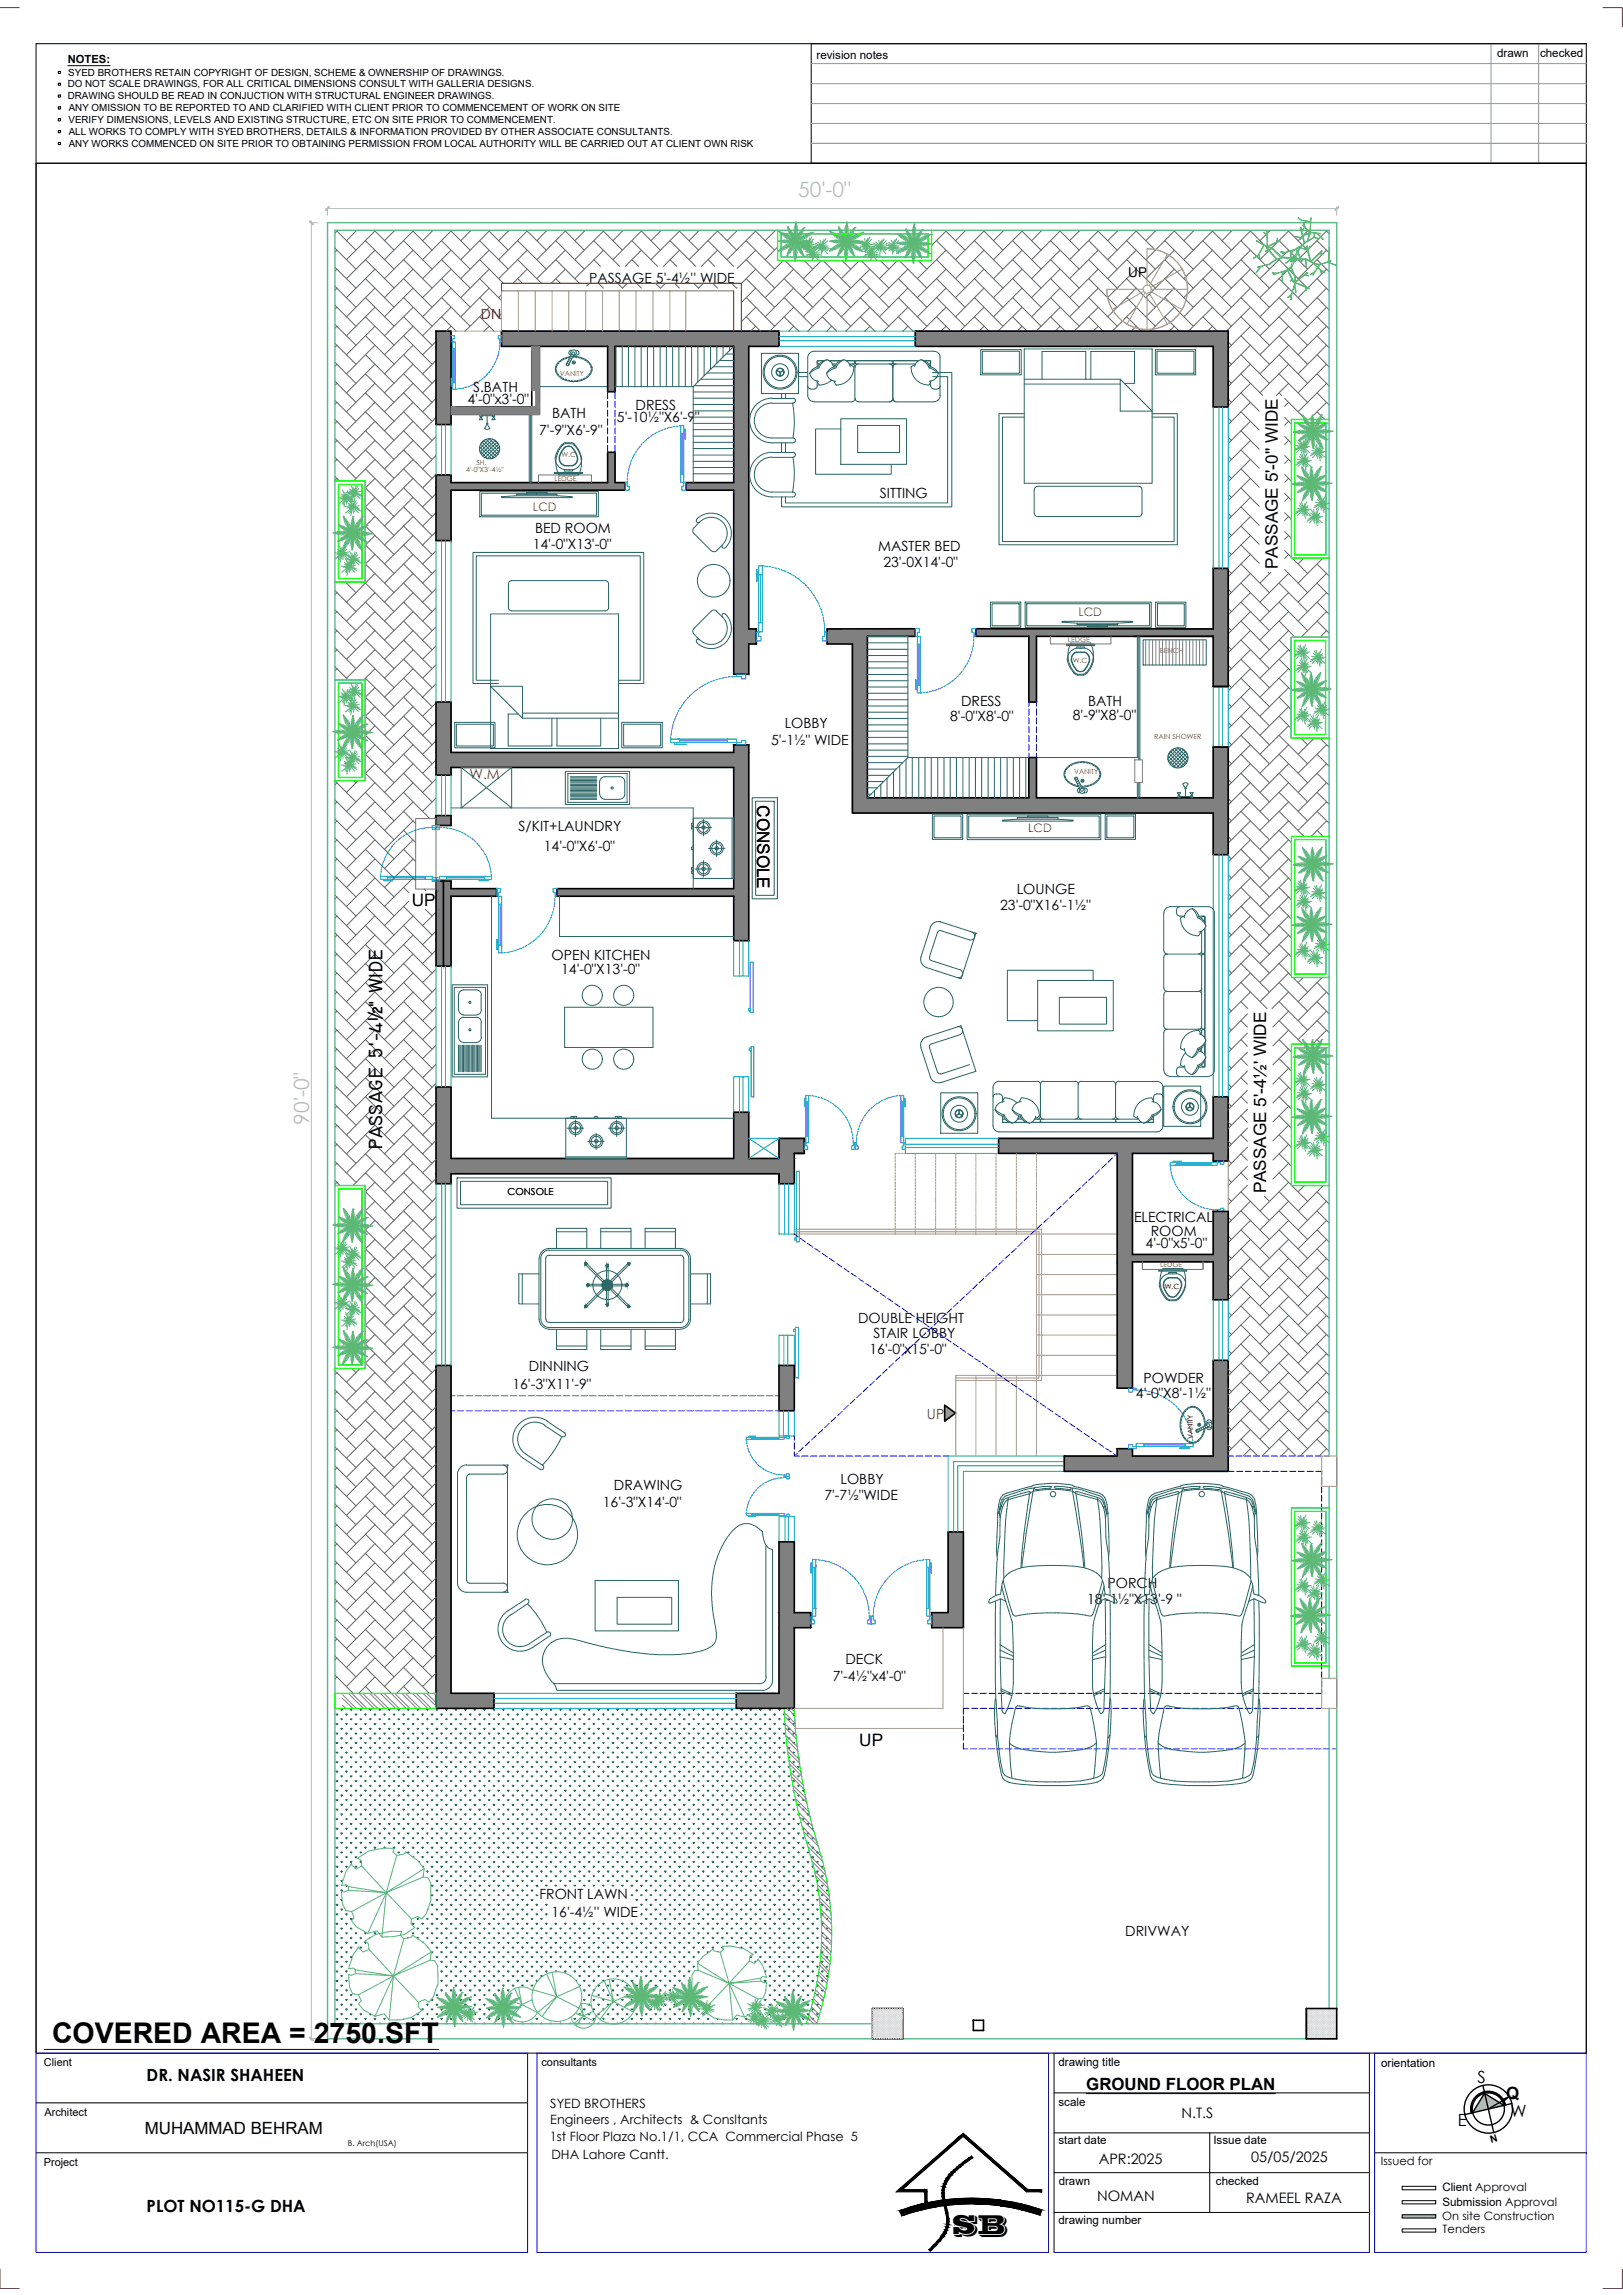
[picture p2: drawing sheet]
<svg xmlns="http://www.w3.org/2000/svg" width="297mm" height="420mm" viewBox="0 0 297 420" stroke-linecap="round" stroke-linejoin="round" font-family="sans-serif">
<defs><g id="words">
<text font-size="5.2" x="9.5" y="374.1">COVERED AREA = 2750.SFT</text>
<text font-size="5.1" x="174.3" y="409">SB</text>
<g font-size="3.9" fill="#bababa">
<text x="146" y="36">50'-0&quot;</text>
<text x="56.6" y="205.9" transform="rotate(-90 56.6 205.9)">90'-0&quot;</text>
</g>
<text font-size="3.6" x="70" y="210.4" transform="rotate(-90 70 210.4)">PASSAGE 5'-4½&quot; WIDE</text>
<g font-size="3.1">
<text x="233.9" y="104.2" transform="rotate(-90 233.9 104.2)">PASSAGE 5'-0'' WIDE</text>
<text x="138.6" y="147.4" transform="rotate(90 138.6 147.4)">CONSOLE</text>
<text x="75.4" y="165.9">UP</text>
<text x="231.7" y="218.5" transform="rotate(-90 231.7 218.5)">PASSAGE 5'-4½' WIDE</text>
<text x="157.3" y="319.7">UP</text>
<text x="26.8" y="381">DR. NASIR SHAHEEN</text>
<text x="198.8" y="382.6">GROUND FLOOR PLAN</text>
<text x="270.4" y="381.4">S</text>
<text x="266.8" y="389.3">E</text>
<text x="275.7" y="384.3">Q</text>
<text x="276.5" y="387.6">W</text>
<text x="26.5" y="390.6">MUHAMMAD BEHRAM</text>
<text x="26.8" y="405">PLOT NO115-G DHA</text>
</g>
<g font-size="2.6">
<text x="107.8" y="51.7">PASSAGE 5'-4½'' WIDE</text>
<text x="86.6" y="71.8">S.BATH</text>
<text x="85.6" y="73.9">4'-0&quot;x3'-0&quot;</text>
<text x="101" y="76.5">BATH</text>
<text x="112.9" y="77.2">5'-10½&quot;X6'-9&quot;</text>
<text x="116.3" y="75.1">DRESS</text>
<text x="98.7" y="79.6">7'-9&quot;X6'-9&quot;</text>
<text x="161" y="91.2">SITTING</text>
<text x="97.5" y="100.6">14'-0&quot;X13'-0&quot;</text>
<text x="97.9" y="97.6">BED ROOM</text>
<text x="160.7" y="100.8">MASTER BED</text>
<text x="161.7" y="103.8">23'-0X14'-0&quot;</text>
<text x="173.9" y="132">8'-0&quot;X8'-0&quot;</text>
<text x="175.9" y="129.3">DRESS</text>
<text x="196.3" y="131.8">8'-9&quot;X8'-0&quot;</text>
<text x="199.1" y="129.3">BATH</text>
<text x="141.1" y="136.4">5'-1½&quot; WIDE</text>
<text x="143.6" y="133.3">LOBBY</text>
<text x="94.9" y="152.2">S/KIT+LAUNDRY</text>
<text x="99.5" y="155.8">14'-0&quot;X6'-0&quot;</text>
<text x="183" y="166.6">23'-0&quot;X16'-1½&quot;</text>
<text x="186.1" y="163.7">LOUNGE</text>
<text x="101" y="175.7">OPEN KITCHEN</text>
<text x="102.7" y="178.3">14'-0&quot;X13'-0&quot;</text>
<text x="207.6" y="223.6">ELECTRICAL</text>
<text x="210.6" y="226.2">ROOM</text>
<text x="209.7" y="228.4">4'-0&quot;x5'-0&quot;</text>
<text x="157.1" y="242.1">DOUBLE HEIGHT</text>
<text x="159.9" y="244.9">STAIR LOBBY</text>
<text x="96.8" y="251">DINNING</text>
<text x="159.1" y="247.9">16'-0&quot;x15'-0&quot;</text>
<text x="93.8" y="254.3">16'-3&quot;X11'-9&quot;</text>
<text x="207.9" y="255.9">4'-0&quot;X8'-1½&quot;</text>
<text x="209.3" y="253.3">POWDER</text>
<text x="110.3" y="275.9">16'-3&quot;X14'-0&quot;</text>
<text x="112.4" y="272.8">DRAWING</text>
<text x="150.9" y="274.7">7'-7½&quot;WIDE</text>
<text x="153.8" y="271.7">LOBBY</text>
<text x="199" y="293.7">18'-1½&quot;X13'-9 &quot;</text>
<text x="202.7" y="290.8">PORCH</text>
<text x="154.7" y="304.7">DECK</text>
<text x="152.4" y="307.7">7'-4½&quot;x4'-0&quot;</text>
<text x="98.7" y="347.6">FRONT LAWN</text>
<text x="100.9" y="350.9">16'-4½'' WIDE</text>
<text x="206" y="354.5">DRIVWAY</text>
<text x="216.2" y="387.7">N.T.S</text>
<text x="229" y="395.7">05/05/2025</text>
<text x="201.1" y="396.2">APR:2025</text>
<text x="200.8" y="403">NOMAN</text>
<text x="228" y="403.3">RAMEEL RAZA</text>
</g>
<text font-size="2.6" fill="#f00" x="88" y="58.4">DN</text>
<g font-size="2.6" fill="#b82e00">
<text x="85.9" y="142.5">W.M</text>
<text x="169.6" y="259.7">UP</text>
</g>
<text font-size="2.5" x="206.5" y="50.8">UP</text>
<g font-size="2.3">
<text x="100.7" y="388.8">Engineers , Architects &amp; Consltants</text>
<text x="100.7" y="385.9">SYED BROTHERS</text>
<text x="100.6" y="391.9">1st Floor Plaza No.1/1, CCA Commercial Phase 5</text>
<text x="100.9" y="395.4">DHA Lahore Cantt.</text>
</g>
<g font-size="2.1">
<text x="12.4" y="11.6">NOTES:</text>
<text x="149.4" y="10.8">revision notes</text>
<text x="274" y="10.4">drawn</text>
<text x="281.9" y="10.4">checked</text>
<text x="193.7" y="378.2">drawing title</text>
<text x="252.8" y="378.3">orientation</text>
<text x="193.7" y="385.6">scale</text>
<text x="193.7" y="392.6">start date</text>
<text x="222.1" y="392.6">Issue date</text>
<text x="193.8" y="400">drawn</text>
<text x="222.5" y="400">checked</text>
<text x="252.7" y="396.4">Issued for</text>
<text x="264" y="401.2">Client Approval</text>
<text x="193.7" y="407.2">drawing number</text>
<text x="263.9" y="406.4">On site Construction</text>
<text x="264" y="403.8">Submission Approval</text>
<text x="264" y="408.9">Tenders</text>
</g>
<g font-size="2.1" fill="#b82e00">
<text x="97.5" y="93.5">LCD</text>
<text x="197.4" y="112.9">LCD</text>
<text x="188.2" y="152.4">LCD</text>
</g>
<g font-size="2">
<text x="8" y="378.2">Client</text>
<text x="99.1" y="378.2">consultants</text>
<text x="8.1" y="387.3">Architect</text>
<text x="8" y="396.5">Project</text>
</g>
<g font-size="1.8">
<text x="12.4" y="16">DO NOT SCALE DRAWINGS, FOR ALL CRITICAL DIMENSIONS CONSULT WITH GALLERIA DESIGNS.</text>
<text x="12.5" y="13.8">SYED BROTHERS RETAIN COPYRIGHT OF DESIGN, SCHEME &amp; OWNERSHIP OF DRAWINGS.</text>
<text x="12.4" y="18.2">DRAWING SHOULD BE READ IN CONJUCTION WITH STRUCTURAL ENGINEER DRAWINGS.</text>
<text x="12.5" y="22.5">VERIFY DIMENSIONS, LEVELS AND EXISTING STRUCTURE, ETC ON SITE PRIOR TO COMMENCEMENT.</text>
<text x="12.6" y="20.3">ANY OMISSION TO BE REPORTED TO AND CLARIFIED WITH CLIENT PRIOR TO COMMENCEMENT OF WORK ON SITE</text>
<text x="12.6" y="24.7">ALL WORKS TO COMPLY WITH SYED BROTHERS, DETAILS &amp; INFORMATION PROVIDED BY OTHER ASSOCIATE CONSULTANTS.</text>
<text x="12.6" y="26.8">ANY WORKS COMMENCED ON SITE PRIOR TO OBTAINING PERMISSION FROM LOCAL AUTHORITY WILL BE CARRIED OUT AT CLIENT OWN RISK</text>
<text x="92.9" y="218.7">CONSOLE</text>
<text x="273.9" y="390.7" transform="rotate(163 273.9 390.7)">N</text>
</g>
<text font-size="1.5" x="63.7" y="392.8">B. Arch(USA)</text>
<g font-size="1.3" fill="#b82e00">
<text x="102.5" y="68.7">VANITY</text>
<text x="102.7" y="83.7">W.C</text>
<text x="85.3" y="86.4">4'-0&quot;X3'-4½&quot;</text>
<text x="87.2" y="85.1">SH.</text>
<text x="101.5" y="88.1">LEDGE</text>
<text x="195.5" y="117.5">LEDGE</text>
<text x="212.3" y="119.5">BENCH</text>
<text x="196.3" y="121.4">W.C</text>
<text x="211.2" y="135.3">RAIN SHOWER</text>
<text x="196.6" y="141.8">VANITY</text>
<text x="212.3" y="232">LEDGE</text>
<text x="213.2" y="235.9">W.C</text>
<text x="218.3" y="263.4" transform="rotate(-90 218.3 263.4)">VANITY</text>
</g>
</g></defs>
<!-- layer: H -->
<g fill="#808080" stroke="#808080" stroke-width=".18">
<path d="M151.4 115.1h16.1z"/>
<path d="M178.6 115.1h43.4z"/>
<path d="M222 148.8h2.8v7.7z"/>
<path d="M167.5 60.6l57.3 2.8v-2.8zM167.5 60.6l57.3 2.8h-57.3z"/>
<path d="M91.8 60.6l50.8 2.8v-2.8zM91.8 60.6l50.8 2.8h-50.8z"/>
<path d="M79.8 60.6l2.7 2.8v-2.8zM79.8 60.6l2.7 2.8h-2.7z"/>
<path d="M111.2 63.4l1.4 8.3v-8.3zM111.2 63.4l1.4 8.3h-1.4z"/>
<path d="M222 63.4l2.8 11.1v-11.1zM222 63.4l2.8 11.1h-2.8z"/>
<path d="M79.8 63.4l2.7 14.3v-14.3zM79.8 63.4l2.7 14.3h-2.7z"/>
<path d="M134.3 63.4l2.7 24.9v-24.9zM134.3 63.4l2.7 24.9h-2.7z"/>
<path d="M111.2 82.8l1.4 5.5v-5.5zM111.2 82.8l1.4 5.5h-1.4z"/>
<path d="M79.8 87l2.7 1.3v-1.3zM79.8 87l2.7 1.3h-2.7z"/>
<path d="M125.5 88.3l11.5 1.4v-1.4zM125.5 88.3l11.5 1.4h-11.5z"/>
<path d="M79.8 88.3l34.6 1.4v-1.4zM79.8 88.3l34.6 1.4h-34.6z"/>
<path d="M79.8 89.7l2.7 9.3v-9.3zM79.8 89.7l2.7 9.3h-2.7z"/>
<path d="M222 104.1l2.8 11v-11zM222 104.1l2.8 11h-2.8z"/>
<path d="M134.3 89.7l2.7 25.4v-25.4zM134.3 89.7l2.7 25.4h-2.7z"/>
<path d="M178.6 115.1l46.2 1.4v-1.4zM178.6 115.1l46.2 1.4h-46.2z"/>
<path d="M151.4 115.1l16.1 1.4v-1.4zM151.4 115.1l16.1 1.4h-16.1z"/>
<path d="M178.6 116.5h46.2zM178.6 116.5h46.2z"/>
<path d="M151.4 116.5h7.3zM151.4 116.5h16.1z"/>
<path d="M151.4 116.5l7.3 1.4v-1.4zM151.4 116.5l7.3 1.4h-7.3z"/>
<path d="M134.3 115.1l4.1 2.8v-2.8zM134.3 115.1l4.1 2.8h-4.1z"/>
<path d="M134.3 117.9l2.7 5.5v-5.5zM134.3 117.9l2.7 5.5h-2.7z"/>
<path d="M222 116.5l2.8 9.2v-9.2zM222 116.5l2.8 9.2h-2.8z"/>
<path d="M188.3 116.5l1.4 12v-12zM188.3 116.5l1.4 12h-1.4z"/>
<path d="M134.3 136.4l2.7 1.4v-1.4zM134.3 136.4l2.7 1.4h-2.7z"/>
<path d="M79.8 128.5l2.7 9.3v-9.3zM79.8 128.5l2.7 9.3h-2.7z"/>
<path d="M79.8 137.8l57.2 2.7v-2.7zM79.8 137.8l57.2 2.7h-57.2z"/>
<path d="M79.8 140.5l2.7 1.4v-1.4zM79.8 140.5l2.7 1.4h-2.7z"/>
<path d="M222 136.8l2.8 9.3v-9.3zM222 136.8l2.8 9.3h-2.8z"/>
<path d="M188.3 138.7l1.4 7.4v-7.4zM188.3 138.7l1.4 7.4h-1.4z"/>
<path d="M156 117.9l2.7 28.2v-28.2zM156 117.9l2.7 28.2h-2.7z"/>
<path d="M156 146.1l68.8 2.7v-2.7zM156 146.1l68.8 2.7h-68.8z"/>
<path d="M79.8 149.3l2.7 1.8v-1.8zM79.8 149.3l2.7 1.8h-2.7z"/>
<path d="M222 156.5h2.8zM222 148.8l2.8 7.7h-2.8z"/>
<path d="M134.3 140.5l2.7 22.2v-22.2zM134.3 140.5l2.7 22.2h-2.7z"/>
<path d="M81.2 161.3l1.3 1.4v-1.4zM81.2 161.3l1.3 1.4h-1.3z"/>
<path d="M79.8 161.3l1.4 1.4v-1.4zM79.8 161.3l1.4 1.4h-1.4z"/>
<path d="M101.9 162.7l35.1 1.4v-1.4zM101.9 162.7l35.1 1.4h-35.1z"/>
<path d="M81.2 162.7l9.7 1.4v-1.4zM81.2 162.7l9.7 1.4h-9.7z"/>
<path d="M79.8 162.7l1.4 1.4v-1.4zM79.8 162.7l1.4 1.4h-1.4z"/>
<path d="M134.3 164.1l2.7 8.1v-8.1zM134.3 164.1l2.7 8.1h-2.7z"/>
<path d="M81.2 164.1l1.3 8.1v-8.1zM81.2 164.1l1.3 8.1h-1.3z"/>
<path d="M79.8 164.1l1.4 8.1v-8.1zM79.8 164.1l1.4 8.1h-1.4z"/>
<path d="M81.2 172.2l1.3 4.7v-4.7zM81.2 172.2l1.3 4.7h-1.3z"/>
<path d="M79.8 172.2l1.4 4.7v-4.7zM79.8 172.2l1.4 4.7h-1.4z"/>
<path d="M222 200.8l2.8 7.6v-7.6zM222 200.8l2.8 7.6h-2.8z"/>
<path d="M182.8 208.4l42 2.8v-2.8zM182.8 208.4l42 2.8h-42z"/>
<path d="M142.6 208.4l4.6 2.8v-2.8zM142.6 208.4l4.6 2.8h-4.6z"/>
<path d="M142.6 211.2l2.8 .9v-.9zM142.6 211.2l2.8 .9h-2.8z"/>
<path d="M134.3 203.6l2.7 8.5v-8.5zM134.3 203.6l2.7 8.5h-2.7z"/>
<path d="M79.8 199l2.7 13.1v-13.1zM79.8 199l2.7 13.1h-2.7z"/>
<path d="M222 211.2l2.8 1.4v-1.4zM222 211.2l2.8 1.4h-2.8z"/>
<path d="M79.8 212.1l65.6 2.8v-2.8zM79.8 212.1l65.6 2.8h-65.6z"/>
<path d="M142.6 214.9l2.8 1.8v-1.8zM142.6 214.9l2.8 1.8h-2.8z"/>
<path d="M79.8 214.9l2.7 1.8v-1.8zM79.8 214.9l2.7 1.8h-2.7z"/>
<path d="M222 221.8l2.8 7.9v-7.9zM222 221.8l2.8 7.9h-2.8z"/>
<path d="M204.5 211.2l2.8 18.5v-18.5zM204.5 211.2l2.8 18.5h-2.8z"/>
<path d="M204.5 229.7l20.3 1.3v-1.3zM204.5 229.7l20.3 1.3h-20.3z"/>
<path d="M222 231l2.8 7v-7zM222 231l2.8 7h-2.8z"/>
<path d="M204.5 231l2.8 23.1v-23.1zM204.5 231l2.8 23.1h-2.8z"/>
<path d="M142.6 250l2.8 8.3v-8.3zM142.6 250l2.8 8.3h-2.8z"/>
<path d="M222 249l2.8 17.6v-17.6zM222 249l2.8 17.6h-2.8z"/>
<path d="M204.5 265.2l2.8 1.4v-1.4zM204.5 265.2l2.8 1.4h-2.8z"/>
<path d="M194.8 266.6l30 2.8v-2.8zM194.8 266.6l30 2.8h-30z"/>
<path d="M142.6 282.3l2.8 12.9v-12.9zM142.6 282.3l2.8 12.9h-2.8z"/>
<path d="M173.5 280.5l2.8 14.7v-14.7zM173.5 280.5l2.8 14.7h-2.8z"/>
<path d="M170.5 295.2l5.8 2.8v-2.8zM170.5 295.2l5.8 2.8h-5.8z"/>
<path d="M142.6 295.2l5.8 2.8v-2.8zM142.6 295.2l5.8 2.8h-5.8z"/>
<path d="M142.6 298l2.8 12v-12zM142.6 298l2.8 12h-2.8z"/>
<path d="M79.8 250l2.7 60v-60zM79.8 250l2.7 60h-2.7z"/>
<path d="M134.7 310l10.7 2.8v-2.8zM134.7 310l10.7 2.8h-10.7z"/>
<path d="M134.7 312.8h10.7zM143.9 312.8h1.5zM134.7 312.8h10.7z"/>
<path d="M79.8 310l10.6 2.8v-2.8zM79.8 310l10.6 2.8h-10.6z"/>
<path d="M97.3 63.4l1.4 8.1v-8.1zM97.3 63.4l1.4 8.1h-1.4z"/>
<path d="M98 71.5l.7 2.9v-2.9zM98 71.5l.7 2.9h-.7z"/>
<path d="M97.3 74.4l1.4 .1zM97.3 74.4l1.4 .1z"/>
<path d="M82.5 74.5l16.2 1.4v-1.4zM82.5 74.5l16.2 1.4h-16.2z"/>
</g>
<!-- layer: WALLS -->
<g fill="none" stroke="#000" stroke-width=".3">
<path d="M79.8 60.6h2.7v17.1h-2.7zM91.8 60.6h50.8v2.8h-5.6v51.7h1.4v2.8h-1.4v5.5h-2.7v-33.7h-8.8v-1.4h8.8v-24.9h-21.7v8.3h-1.4v-8.3h-19.4zM97.3 63.4v11.1h-14.8M98.7 63.4v12.5h-16.2M167.5 60.6h57.3v13.9h-2.8v-11.1h-54.5zM79.8 87h2.7v1.3h28.7v-5.5h1.4v5.5h1.8v1.4h-31.9v9.3h-2.7zM151.4 115.1h16.1v1.4h-8.8v29.6h29.6v-7.4h1.4v7.4h32.3v-9.3h2.8v19.7h-2.8v-7.7h-66v-30.9h-4.6zM178.6 115.1h43.4v-11h2.8v21.6h-2.8v-9.2h-32.3v12h-1.4v-12h-9.7zM79.8 128.5h2.7v9.3h51.8v-1.4h2.7v35.8h-2.7v-8.1h-32.4v-1.4h32.4v-22.2h-51.8v1.4h-2.7zM79.8 149.3h2.7v1.8h-2.7zM79.8 161.3h2.7v1.4h8.4v1.4h-8.4v12.8h-2.7zM81.2 161.3v15.6"/>
<path d="M79.8 199h2.7v13.1h51.8v-8.5h2.7v8.5h5.6v-3.7h4.6v2.8h-1.8v5.5h-2.8v-1.8h-60.1v1.8h-2.7zM182.8 208.4h39.2v-7.6h2.8v11.8h-2.8v-1.4h-14.7v18.5h14.7v-7.9h2.8v16.2h-2.8v-7h-14.7v23.1h-2.8v-42.9h-21.7zM79.8 250h2.7v60h7.9v2.8h-10.6zM142.6 250h2.8v8.3h-2.8zM172.9 257.3l2 1.4-2 1.5zM194.8 266.6h9.7v-1.4h2.8v1.4h14.7v-17.6h2.8v20.4h-30zM142.6 282.3h2.8v12.9h3v2.8h-3v14.8h-10.7v-2.8h7.9zM173.5 280.5h2.8v17.5h-5.8v-2.8h3zM159.7 367.7h5.5v5.6h-5.5zM178.1 369.9h1.9v1.8h-1.9v-1.8M239.1 367.7h5.5v5.6h-5.5z"/>
</g>
<!-- layer: WIN -->
<g fill="none" stroke="#00a5dd" stroke-width=".18">
<path d="M79.8 77.7v9.3M80.8 77.7v9.3M81.5 77.7v9.3M82.5 77.7v9.3M142.6 60.6h24.9M142.6 61.6h24.9M142.6 63.4h24.9M142.6 62.4h24.9M222 74.5v29.6M223.1 74.5v29.6M223.7 74.5v29.6M224.8 74.5v29.6"/>
<path d="M79.8 99v29.5M80.8 99v29.5M81.5 99v29.5M82.5 99v29.5M222 125.7v11.1M223.1 125.7v11.1M223.7 125.7v11.1M224.8 125.7v11.1M79.8 141.9v7.4M80.8 141.9v7.4M81.5 141.9v7.4M82.5 141.9v7.4"/>
<path d="M222 156.5v44.3M223.1 156.5v44.3M223.7 156.5v44.3M224.8 156.5v44.3M79.8 176.9v22.1M80.8 176.9v22.1M81.5 176.9v22.1M82.5 176.9v22.1M134.3 172.2v6.5h2.7v-6.5M135.3 172.2v6.5M136 172.2v6.5M135.3 197.1v6.5"/>
<path d="M136 197.1v6.5M79.8 216.7v33.3M80.9 216.7v33.3M81.5 216.7v33.3M82.5 216.7v33.3M134.3 203.6v-6.5h2.7v6.5M137 212.1l5.6-3.7h-5.6l5.6 3.7M142.6 216.7v9.2h2.8v-9.2M143.6 216.7v9.2M144.4 216.7v9.2M165.7 209.5h17.1M165.7 210.1h17.1"/>
<path d="M182.8 208.4h-17.1v2.8h17.1M222 238v11M223.1 238v11M223.7 238v11M224.8 238v11M142.6 258.3v4.6h2.8v-4.6M142.6 250v-5.6h2.8v5.6M143.4 258.3v4.6M143.5 244.4v5.6M144.2 244.4v5.6M144.3 258.3v4.6M143.7 277.7v4.6"/>
<path d="M144.3 277.7v4.6M194.8 269.4h-18.5v11.1M194.8 268.4h-19.5v12.1M194.8 266.6h-21.3v13.9M194.8 267.6h-20.3v12.9M142.6 282.3v-4.6h2.8v4.6M90.4 312.8h44.3M90.4 311.8h44.3M90.4 310.9h44.3M90.4 310h44.3"/>
</g>
<!-- layer: Doted line -->
<g fill="none" stroke="#00f" stroke-width=".18">
<path d="M111.2 71.7v1.3M111.2 73.4v1.2M111.2 75.1v1.1M111.2 76.7v1.2M111.2 78.3v1.2M111.2 79.9v1.2M112.6 71.7v1.3M112.6 73.4v1.2M112.6 75.1v1.1M112.6 76.7v1.2M112.6 78.3v1.2M112.6 79.9v1.2"/>
<path d="M111.2 81.5v1.3M112.6 81.5v1.3M188.3 128.5v.8M188.3 129.8v1.1M188.3 131.4v1.1M188.3 133v1.2M188.3 134.6v1.2M188.3 136.3v1.1M188.3 137.9v.8M189.7 128.5v.8M189.7 129.8v1.1M189.7 131.4v1.1"/>
<path d="M189.7 133v1.2M189.7 134.6v1.2M189.7 136.3v1.1M189.7 137.9v.8M195.4 219.7l-.8 .8M196.6 218.6l-.9 .8M197.7 217.5l-.8 .8M198.9 216.4l-.8 .8M200.1 215.3l-.8 .8M201.3 214.2l-.9 .8M202.5 213.1l-.9 .8M203.6 212l-.8 .8"/>
<path d="M204.5 211.2l-.5 .4M145.4 225.9l.7 .5M146.5 226.7l.9 .7M147.8 227.6l1 .7M149.1 228.6l1 .6M150.5 229.4l.9 .7M151.8 230.4l.9 .6M153.1 231.3l1 .6M154.5 232.2l.9 .7M155.8 233.1l1 .7M157.1 234.1l1 .6M158.5 235l.9 .6"/>
<path d="M159.8 235.9l.9 .6M161.1 236.8l1 .6M162.5 237.7l.9 .6M163.8 238.6l.9 .7M165.1 239.5l1 .7M174.2 239.6l-.9 .8M175.3 238.5l-.8 .8M176.5 237.4l-.8 .8M177.7 236.3l-.8 .8M178.9 235.2l-.8 .8M180 234.1l-.8 .8M181.2 233l-.8 .8"/>
<path d="M182.4 231.9l-.8 .8M183.6 230.8l-.8 .7M184.8 229.7l-.9 .7M186 228.6l-.9 .7M187.1 227.4l-.8 .8M188.3 226.3l-.8 .8M189.5 225.2l-.9 .8M190.7 224.1l-.9 .8M191.9 223l-.9 .8M193 221.9l-.8 .8M194.2 220.8l-.8 .8M82.5 255.5h.8"/>
<path d="M82.5 258.3h.8M83.7 255.5h1.2M83.7 258.3h1.2M85.3 255.5h1.2M85.3 258.3h1.2M87 255.5h1.1M87 258.3h1.1M88.6 255.5h1.1M88.6 258.3h1.1M90.2 255.5h1.1M90.2 258.3h1.1M91.8 255.5h1.2"/>
<path d="M91.8 258.3h1.2M93.4 255.5h1.2M93.4 258.3h1.2M95 255.5h1.2M95 258.3h1.2M96.6 255.5h1.2M96.6 258.3h1.2M98.3 255.5h1.1M98.3 258.3h1.1M99.9 255.5h1.1M99.9 258.3h1.1M101.5 255.5h1.2"/>
<path d="M101.5 258.3h1.2M103.1 255.5h1.2M103.1 258.3h1.2M104.7 255.5h1.2M104.7 258.3h1.2M106.3 255.5h1.2M106.3 258.3h1.2M107.9 255.5h1.2M107.9 258.3h1.2M109.6 255.5h1.1M109.6 258.3h1.1M111.2 255.5h1.2"/>
<path d="M111.2 258.3h1.2M112.8 255.5h1.2M112.8 258.3h1.2M114.4 255.5h1.2M114.4 258.3h1.2M116 255.5h1.2M116 258.3h1.2M117.6 255.5h1.2M117.6 258.3h1.2M119.3 255.5h1.1M119.3 258.3h1.1M120.9 255.5h1.1"/>
<path d="M120.9 258.3h1.1M122.5 255.5h1.2M122.5 258.3h1.2M124.1 255.5h1.2M124.1 258.3h1.2M125.7 255.5h1.2M125.7 258.3h1.2M127.3 255.5h1.2M127.3 258.3h1.2M129 255.5h1.1M129 258.3h1.1M130.6 255.5h1.1"/>
<path d="M130.6 258.3h1.1M132.2 255.5h1.1M132.2 258.3h1.1M133.8 255.5h1.2M133.8 258.3h1.2M135.4 255.5h1.2M135.4 258.3h1.2M137 255.5h1.2M137 258.3h1.2M138.7 255.5h1.1M138.7 258.3h1.1M140.3 255.5h1.1"/>
<path d="M140.3 258.3h1.1M141.9 255.5h.7M141.9 258.3h.7M153 259.5l-.9 .8M154.1 258.4l-.8 .8M155.3 257.3l-.9 .8M156.5 256.2l-.9 .8M157.6 255.1l-.8 .8M158.8 254l-.8 .8M160 252.9l-.8 .8M161.2 251.8l-.8 .8M162.3 250.7l-.8 .7"/>
<path d="M163.5 249.6l-.8 .7M164.7 248.5l-.8 .7M165.9 247.3l-.8 .8M166.5 240.5l.9 .6M167.1 246.2l-.9 .8M167.8 241.4l.9 .6M168.3 245.1l-.9 .8M169.1 242.3l1 .7M169.5 244l-.9 .8M170.4 243.2l1 .6M170.6 242.9l-.8 .8M171.8 241.8l-.9 .8"/>
<path d="M171.8 244.1l.9 .7M173 240.7l-.9 .8M173.1 245l1 .7M174.5 246l.9 .6M175.8 246.8l.9 .7M177.1 247.8l1 .6M178.4 248.7l1 .6M179.8 249.6l.9 .7M181.1 250.5l.9 .7M182.4 251.4l1 .7M183.8 252.3l.9 .7M185.1 253.3l1 .6"/>
<path d="M186.4 254.2l1 .6M187.7 255.1l1 .6M189.1 256l.9 .7M190.4 256.9l1 .7M191.8 257.9l.9 .6M193.1 258.8l1 .6M194.4 259.7l1 .7M145.4 265.8v.8l.5-.5M145.4 266.6h.9M145.4 262.9v.8M145.4 264.2v1.1M146.7 266.6h1.2"/>
<path d="M147 265l-.8 .8M148.2 263.9l-.8 .8M148.4 266.6h1.1M149.4 262.8l-.9 .8M150 266.6h1.1M150.6 261.7l-.9 .8M151.6 266.6h1.1M151.8 260.6l-.9 .8M153.2 266.6h1.1M154.8 266.6h1.2M156.5 266.6h1.1M158.1 266.6h1.1"/>
<path d="M159.7 266.6h1.1M161.3 266.6h1.1M162.9 266.6h1.2M164.5 266.6h1.2M166.2 266.6h1.1M167.8 266.6h1.1M169.4 266.6h1.1M171 266.6h1.1M172.6 266.6h.9M195.7 260.6l1 .6M197.1 261.5l.9 .7M198.4 262.4l1 .7"/>
<path d="M199.7 263.4l1 .6M201.1 264.2l.9 .7M202.4 265.2l1 .6M203.8 266.1l.7 .5M224.8 269.4h1M224.8 266.6h.9M226.2 266.6h1.1M226.3 269.4h1.2M227.8 266.6h1.1M227.9 269.4h1.2M229.4 266.6h1.1M229.5 269.4h1.2"/>
<path d="M231 266.6h1.2M231.1 269.4h1.2M232.7 266.6h1.1M232.7 269.4h1.2M234.3 266.6h1.1M234.4 269.4h1.1M235.9 266.6h1.1M236 269.4h1.2M237.5 266.6h1.1M237.6 269.4h1.2M239.1 266.6h1.2M239.2 269.4h1.2"/>
<path d="M240.7 266.6h1.2M240.8 269.4h1.1v.6M241.9 270.5v1.2M241.9 272.1v1.2M241.9 273.7v1.2M241.9 275.4v1.1M241.9 277v1.1M241.9 278.6v1.1M242.4 266.6h.8M241.9 280.2v1.1M241.9 281.8v1.2M241.9 283.5v1.1"/>
<path d="M241.9 285.1v1.1M241.9 286.7v1.1M241.9 288.3v1.1M241.9 289.9v1.2M241.9 291.5v1.2M241.9 293.2v1.1M241.9 294.8v1.1M241.9 296.4v1.1M241.9 298v1.1M241.9 299.6v1.2M176.3 319.1v1.1h.8M176.3 310h1"/>
<path d="M176.3 314.3v1.1M176.3 315.9v1.1M176.3 317.5v1.1M177.3 312.8h-1v1M177.8 312.8h1.1M177.8 310h1.1M179.4 312.8h1.2M179.4 310h1.2M181 312.8h1.2M181 310h1.2M182.7 312.8h1.1M182.7 310h1.1"/>
<path d="M184.3 312.8h1.1M184.3 310h1.1M185.9 312.8h1.1M185.9 310h1.1M187.5 312.8h1.1M187.5 310h1.1M189.1 312.8h1.2M189.1 310h1.2M190.8 312.8h1.1M190.8 310h1.1M192.4 312.8h1.1M192.4 310h1.1"/>
<path d="M194 312.8h1.1M194 310h1.1M195.6 312.8h1.1M195.6 310h1.1M197.2 312.8h1.2M197.2 310h1.2M198.8 312.8h1.2M198.8 310h1.2M200.4 312.8h1.2M200.4 310h1.2M202.1 312.8h1.1M202.1 310h1.1"/>
<path d="M203.7 312.8h1.1M203.7 310h1.1M205.3 312.8h1.1M205.3 310h1.1M206.9 312.8h1.2M206.9 310h1.2M208.5 312.8h1.2M208.5 310h1.2M210.1 312.8h1.2M210.1 310h1.2M211.8 312.8h1.1M211.8 310h1.1"/>
<path d="M213.4 312.8h1.1M213.4 310h1.1M215 312.8h1.2M215 310h1.2M216.6 312.8h1.2M216.6 310h1.2M218.2 312.8h1.2M218.2 310h1.2M219.8 312.8h1.2M219.8 310h1.2M221.4 312.8h1.2M221.4 310h1.2"/>
<path d="M223.1 312.8h1.1M223.1 310h1.1M224.7 312.8h1.1M224.7 310h1.1M226.3 312.8h1.2M226.3 310h1.2M227.9 312.8h1.2M227.9 310h1.2M229.5 312.8h1.2M229.5 310h1.2M231.1 312.8h1.2M231.1 310h1.2"/>
<path d="M232.7 312.8h1.2M232.7 310h1.2M234.4 312.8h1.1M234.4 310h1.1M236 312.8h1.2M236 310h1.2M237.6 312.8h1.2M237.6 310h1.2M239.2 312.8h1.2M239.2 310h1.2M240.8 312.8h1.1M241.9 301.2v1.2"/>
<path d="M241.9 302.9v1.1M241.9 304.5v1.1M241.9 306.1v1.1M241.9 307.7v1.1M241.9 309.3v.7h-1.1M177.6 320.2h1.1M179.2 320.2h1.1M180.8 320.2h1.1M182.4 320.2h1.2M184 320.2h1.2M185.7 320.2h1.1M187.3 320.2h1.1"/>
<path d="M188.9 320.2h1.1M190.5 320.2h1.1M192.1 320.2h1.2M193.7 320.2h1.2M195.4 320.2h1.1M197 320.2h1.1M198.6 320.2h1.1M200.2 320.2h1.1M201.8 320.2h1.2M203.5 320.2h1.1M205.1 320.2h1.1M206.7 320.2h1.1"/>
<path d="M208.3 320.2h1.1M209.9 320.2h1.2M211.5 320.2h1.2M213.1 320.2h1.2M214.8 320.2h1.1M216.4 320.2h1.1M218 320.2h1.1M219.6 320.2h1.2M221.2 320.2h1.2M222.8 320.2h1.2M224.5 320.2h1.1M226.1 320.2h1.1"/>
<path d="M227.7 320.2h1.2M229.3 320.2h1.2M230.9 320.2h1.2M232.5 320.2h1.2M234.1 320.2h1.2M235.8 320.2h1.1M237.4 320.2h1.1M239 320.2h1.2M240.6 320.2h1.2M242.2 320.2h1.2M243.8 320.2h.8"/>
</g>
<!-- layer: STAIR -->
<g fill="none" stroke="#b8a15c" stroke-width=".18">
<path d="M91.8 53.3v7.3h-9.3M94.9 53.3v7.3M98 53.3v7.3M101 53.3v7.3M104.1 53.3v7.3M107.2 53.3v7.3M110.3 53.3v7.3M113.3 53.3v7.3M116.4 53.3v7.3M119.5 53.3v7.3M122.6 53.3v7.3M125.5 53.3v7.3"/>
<path d="M202.6 53h6.6M209.3 53.3l-5.8 3.4M209.5 53.6l-3.3 5.8M209.9 45.6v6.6M209.9 53.7v6.7M210.3 53.6l3.4 5.8M210.6 53.3l5.7 3.4M210.7 53h6.6M213.7 46.6l-3.4 5.7M216.3 49.3l-5.7 3.3M163.8 211.8v.3M163.8 212.3v.4"/>
<path d="M163.8 212.9v.4M163.8 213.4v.5M163.8 214v.4M163.8 214.6v.4M163.8 215.2v.4M163.8 215.8v.4M163.8 216.4v.3M163.8 216.9v.4M163.8 217.5v.4M163.8 218.1v.4M163.8 218.7v.3M163.8 219.2v.4"/>
<path d="M163.8 219.8v.4M164.1 211.2h-.3v.3M164.3 211.2h.4M164.8 211.2h.4M165.4 211.2h.3M167.5 211.2v.3M167.5 211.8v.3M167.5 212.3v.4M167.5 212.9v.4M167.5 213.4v.5M167.5 214v.4M167.5 214.6v.4"/>
<path d="M167.5 215.2v.4M167.5 215.8v.4M167.5 216.4v.3M167.5 216.9v.4M167.5 217.5v.4M167.5 218.1v.4M167.5 218.7v.3M167.5 219.2v.4M167.5 219.8v.4M171.2 211.2v.3M171.2 211.8v.3M171.2 212.3v.4"/>
<path d="M171.2 212.9v.4M171.2 213.4v.5M171.2 214v.4M171.2 214.6v.4M171.2 215.2v.4M171.2 215.8v.4M171.2 216.4v.3M171.2 216.9v.4M171.2 217.5v.4M171.2 218.1v.4M171.2 218.7v.3M171.2 219.2v.4"/>
<path d="M171.2 219.8v.4M174.9 211.2v.3M174.9 211.8v.3M174.9 212.3v.4M174.9 212.9v.4M174.9 213.4v.5M174.9 214v.4M174.9 214.6v.4M174.9 215.2v.4M174.9 215.8v.4M174.9 216.4v.3M174.9 216.9v.4"/>
<path d="M174.9 217.5v.4M174.9 218.1v.4M174.9 218.7v.3M174.9 219.2v.4M174.9 219.8v.4M178.6 211.2v.3M178.6 211.8v.3M178.6 212.3v.4M178.6 212.9v.4M178.6 213.4v.5M178.6 214v.4M178.6 214.6v.4"/>
<path d="M178.6 215.2v.4M178.6 215.8v.4M178.6 216.4v.3M178.6 216.9v.4M178.6 217.5v.4M178.6 218.1v.4M178.6 218.7v.3M178.6 219.2v.4M178.6 219.8v.4M182.3 211.2v.3M182.3 211.8v.3M182.3 212.3v.4"/>
<path d="M182.3 212.9v.4M182.3 213.4v.5M182.3 214v.4M182.3 214.6v.4M182.3 215.2v.4M182.3 215.8v.4M182.3 216.4v.3M182.3 216.9v.4M182.3 217.5v.4M182.3 218.1v.4M182.3 218.7v.3M182.3 219.2v.4"/>
<path d="M182.3 219.8v.4M186 211.2v.3M186 211.8v.3M186 212.3v.4M186 212.9v.4M186 213.4v.5M186 214v.4M186 214.6v.4M186 215.2v.4M186 215.8v.4M186 216.4v.3M186 216.9v.4"/>
<path d="M186 217.5v.4M186 218.1v.4M186 218.7v.3M186 219.2v.4M186 219.8v.4M189.7 211.2v.3M189.7 211.8v.3M189.7 212.3v.4M189.7 212.9v.4M189.7 213.4v.5M189.7 214v.4M189.7 214.6v.4"/>
<path d="M189.7 215.2v.4M189.7 215.8v.4M189.7 216.4v.3M189.7 216.9v.4M189.7 217.5v.4M189.7 218.1v.4M189.7 218.7v.3M189.7 219.2v.4M189.7 219.8v.4M224.8 212.6v9.2M145.4 225.5h44.8v26.8h-15.3M145.4 225h45.2v27.7h-15.7"/>
<path d="M145.4 225.9h59.1M163.8 220.4v.4M163.8 221v.4M163.8 221.5v.4M163.8 222.1v.4M163.8 222.7v.4M163.8 223.3v.3M163.8 223.9v.3M163.8 224.5v.3M163.8 225v.4M163.8 225.6v.3M167.5 220.4v.4"/>
<path d="M167.5 221v.4M167.5 221.5v.4M167.5 222.1v.4M167.5 222.7v.4M167.5 223.3v.3M167.5 223.9v.3M167.5 224.5v.3M167.5 225v.4M167.5 225.6v.3M171.2 220.4v.4M171.2 221v.4M171.2 221.5v.4"/>
<path d="M171.2 222.1v.4M171.2 222.7v.4M171.2 223.3v.3M171.2 223.9v.3M171.2 224.5v.3M171.2 225v.4M171.2 225.6v.3M174.9 220.4v.4M174.9 221v.4M174.9 221.5v.4M174.9 222.1v.4M174.9 222.7v.4"/>
<path d="M174.9 223.3v.3M174.9 223.9v.3M174.9 224.5v.3M174.9 225v.4M174.9 225.6v.3M178.6 220.4v.4M178.6 221v.4M178.6 221.5v.4M178.6 222.1v.4M178.6 222.7v.4M178.6 223.3v.3M178.6 223.9v.3"/>
<path d="M178.6 224.5v.3M178.6 225v.4M178.6 225.6v.3M182.3 220.4v.4M182.3 221v.4M182.3 221.5v.4M182.3 222.1v.4M182.3 222.7v.4M182.3 223.3v.3M182.3 223.9v.3M182.3 224.5v.3M182.3 225v.4"/>
<path d="M182.3 225.6v.3M186 220.4v.4M186 221v.4M186 221.5v.4M186 222.1v.4M186 222.7v.4M186 223.3v.3M186 223.9v.3M186 224.5v.3M186 225v.4M186 225.6v.3M189.7 229.7h14.8"/>
<path d="M189.7 233.3h14.8M189.7 237h14.8M189.7 220.4v.4M189.7 221v.4M189.7 221.5v.4M189.7 222.1v.4M189.7 222.7v.4M189.7 223.3v.3M189.7 223.9v.3M189.7 224.5v.3M189.7 225v.4M189.7 225.6v41"/>
<path d="M178.6 251.8v14.8M182.3 251.8v14.8M186 251.8v14.8M189.7 240.7h14.8M189.7 244.4h14.8M189.7 248.1h14.8M204.5 251.8h-29.6v14.8M172.6 298v14.8h-27.2M176.3 298v18.4h-30.9M165.2 369.7v3.7"/>
<circle cx="210" cy="52.9" r=".74"/>
</g>
<!-- layer: DOORS -->
<g fill="none" stroke="#006edd" stroke-width=".18">
<path d="M82.5 61.4h.6v.6h-.3v.6h-.3zM82.8 70.5h-.2v-1.3v1.5h.2M82.8 70.1h.6v1.1h-.6zM82.8 62.6h.6v1.2h-.6zM82.8 63.7v6.5M83.1 63.8v6.3M83.4 63.8v6.6M83.7 71.2h-.3M84.3 71.1l-.4 .1M84.9 71l-.4 .1M85.4 70.9l-.4 .1M86 70.7l-.4 .1"/>
<path d="M86.5 70.4l-.4 .2M87 70.2l-.3 .2M87.5 69.9l-.3 .2M88 69.6l-.3 .2M88.4 69.2l-.3 .3M88.9 68.8l-.3 .3M89.3 68.4l-.3 .3M89.7 68l-.3 .3M90 67.5l-.3 .3M90.3 67l-.2 .4M90.6 66.5l-.2 .3M90.8 66l-.2 .3"/>
<path d="M91 65.4l-.1 .4M91.2 64.9l-.1 .4M91.2 61.4h.6v1.2h-.3v-.6h-.3zM91.3 64.3l-.1 .4M91.4 63.8v.3M91.4 63.2v.4M91.5 62.6v.4M119.3 79.8l-.3 .2M119.8 79.4l-.4 .2M120.3 79.2l-.4 .1M120.8 78.9l-.4 .2M121.3 78.7l-.4 .1"/>
<path d="M121.9 78.5l-.4 .1M122.4 78.3l-.4 .1M123 78.2l-.4 .1M123.5 78.1h-.4M124.1 78l-.4 .1M124.3 78h.3M124.6 77.9h.5v1.5h-.5zM124.6 79v7.9M124.8 79.4v7.5M125.1 78.6h.4v1.8l-.1-1.5h-.3M125.1 79.2v7.9M114.4 88.3h.4v.7h.3v.7h-.7z"/>
<path d="M114.8 87.5v.4M114.8 88.1v.2M114.9 86.9v.4M115 86.4l-.1 .3M115.1 85.8l-.1 .3M115.3 85.2l-.2 .4M115.4 84.7l-.1 .3M115.7 84.2l-.2 .3M115.9 83.6l-.2 .3M116.2 83.1l-.2 .3M116.5 82.6l-.2 .3M116.8 82.1l-.2 .4"/>
<path d="M117.2 81.7l-.3 .3M117.5 81.2l-.2 .3M117.9 80.9l-.3 .2M118.4 80.5l-.3 .2M118.8 80.1l-.3 .2M124.6 86.9h.5v1.4h-.5zM125.1 88.3h.4v1.4h-.7v-.7h.3zM138.4 115.7h.5v.8h.4v.8h-.9zM138.9 104.3h-.4v2.2l.1-1.9h.3M138.9 103.6h.6v1.6h-.6zM138.9 114h.6v1.7h-.6zM138.9 105v9.2"/>
<path d="M139.2 105.2v8.8M139.5 104.8v9.2M139.5 103.6h.5M140.1 103.7h.4M140.7 103.7l.4 .1M141.3 103.8l.3 .1M141.9 104l.3 .1M142.4 104.1l.3 .1M143 104.3l.3 .1M143.5 104.5l.3 .1M144 104.7l.4 .2M144.5 105l.4 .2"/>
<path d="M145 105.2l.4 .3M145.5 105.6l.3 .2M146 105.9l.3 .2M146.4 106.3l.3 .2M146.9 106.6l.3 .2M147.3 107l.3 .3M147.7 107.4l.3 .3M148.1 107.9l.2 .3M148.5 108.3l.2 .3M148.8 108.8l.2 .3M149.1 109.3l.2 .3M149.4 109.8l.2 .3"/>
<path d="M149.7 110.2l.2 .4M149.9 110.8l.2 .3M150.2 111.3l.1 .4M150.3 111.8l.2 .4M150.5 112.4l.1 .4M150.7 113v.4M150.7 113.5l.1 .4M150.8 114.1l.1 .4M150.9 114.7v.4M150.9 115.3l.1 .4M151 115.7h.4v1.6h-.9v-.8h.5zM167.5 115.1h.7v.7h-.3v.7h-.4z"/>
<path d="M167.9 116.5h.5v1.4h-.5zM167.9 117.8v7.8M168.2 117.9v7.6M168.4 117.9v8M177.7 119.8l-.1 .3M177.9 115.1h.7v1.4h-.3v-.7h-.4zM177.9 119.3l-.1 .3M178 118.7v.3M178.1 118.1v.4M178.2 117.6v.3M178.2 117v.3M178.3 116.5l-.1 .3"/>
<path d="M122.7 135.3h1.7v.6h-1.7zM122.8 134.9l-.1 .4M122.9 134.3l-.1 .4M122.9 133.7v.4M123.1 133.1l-.1 .4M123.2 132.6l-.1 .4M123.4 132l-.2 .4M123.4 135.9v.4h2.2l-1.8-.1v-.3M123.6 131.5l-.2 .4M123.8 131l-.1 .3M124 135.3h9.1M124 130.4l-.1 .4"/>
<path d="M124.2 135.9h9.2M124.3 129.9l-.2 .4M124.4 135.6h8.7M124.6 129.5l-.2 .3M124.9 128.9l-.2 .4M125.3 128.5l-.2 .3M125.6 128.1l-.2 .3M126 127.6l-.2 .3M126.4 127.2l-.2 .3M126.9 126.8l-.3 .3M127.3 126.4l-.3 .3M127.8 126.1l-.3 .3"/>
<path d="M128.2 125.8l-.3 .2M128.7 125.5l-.3 .2M129.2 125.2l-.3 .2M129.8 125l-.4 .1M130.3 124.7l-.4 .2M130.8 124.5l-.3 .2M131.4 124.4l-.4 .1M132 124.2l-.4 .1M132.5 124.1l-.4 .1M133.1 124h-.4M133.1 135.3h1.7v.6h-1.7zM133.6 123.9l-.3 .1"/>
<path d="M133.8 123.9h.4M134.4 123.9h.4M134.8 135.9h.9v-.3h.8v.8h-1.7zM134.8 123.4h1.7v.9h-.8v-.4h-.9zM167.9 125.9h-.3v-1.5v1.9h.3M167.9 125.5h.5v1.4h-.5zM168.7 126.8l-.3 .1M169.3 126.8h-.4M169.9 126.7h-.4M170.4 126.6l-.3 .1M171 126.4l-.4 .1M171.5 126.2l-.3 .2"/>
<path d="M172.1 126l-.4 .2M172.6 125.8l-.3 .1M173.1 125.5l-.3 .2M173.6 125.2l-.3 .2M174.1 124.8l-.4 .3M174.5 124.5l-.3 .3M175 124.1l-.3 .3M175.4 123.7l-.3 .3M175.8 123.3l-.3 .3M176.1 122.9l-.2 .2M176.4 122.4l-.2 .3M176.7 121.9l-.1 .3"/>
<path d="M177 121.4l-.1 .3M177.3 120.9l-.2 .3M177.5 120.4l-.1 .3M69.7 160l-.1 .4M69.8 159.4l-.1 .4M69.9 158.8l-.1 .4M70 158.3l-.1 .4M70.2 157.7l-.1 .4M70.4 157.2l-.1 .4M70.7 156.7l-.2 .3M70.9 156.2l-.2 .3M71.2 155.7l-.2 .3"/>
<path d="M71.6 155.2l-.3 .3M71.9 154.8l-.2 .3M72.3 154.3l-.2 .3M72.7 153.9l-.3 .3M73.2 153.5l-.3 .3M73.6 153.2l-.3 .3M74.1 152.9l-.3 .2M74.6 152.6l-.3 .2M75.1 152.4l-.3 .1M75.6 152.1l-.3 .2M76.2 151.9l-.3 .2M76.8 151.8l-.4 .1"/>
<path d="M77.3 151.6l-.3 .1M77.9 151.6h-.4M78.5 151.5l-.4 .1M79.1 151.1h1.3v.4h-.6v.3h-.7zM79.1 151.1h1.3v.7h-.6v-.3h-.7zM79.1 151.5h-.4M80.4 151.5h.5M81.1 151.5l.4 .1M81.7 151.6h.3M82.3 151.6l.3 .1M82.8 151.8l.4 .1M83.4 151.9l.3 .2"/>
<path d="M83.9 152.1l.4 .2M84.5 152.4l.3 .1M85 152.6l.3 .2M85.5 152.9l.3 .2M85.9 153.2l.3 .3M86.4 153.5l.3 .3M86.8 153.9l.3 .3M87.2 154.3l.3 .3M87.6 154.8l.3 .3M88 155.2l.2 .3M88.3 155.7l.3 .3M88.6 156.2l.2 .3"/>
<path d="M88.9 156.7l.2 .3M89.2 157.2l.1 .4M89.4 157.7l.1 .4M89.6 158.3l.1 .4M89.7 158.8l.1 .4M89.8 159.4l.1 .4M89.9 160l.1 .4M69.6 160.4h1.4v.6h-1.4zM70.2 161v.2h1.7h-1.4v-.2M70.6 160.4h7.2M70.7 161h7.3M71 160.7h6.8"/>
<path d="M77.8 160.4h1.3v.6h-1.3zM79.1 160.7h.7v.3h.6v.3h-1.3zM79.1 161h.7v-.3h.6v.6h-1.3zM80.4 160.4h1.3v.6h-1.3zM81.6 161h7.2M81.7 160.7h6.9M81.7 160.4h7.3M88.6 160.4h1.4v.6h-1.4zM89.1 161v.2h-1.4h1.7v-.2M90.9 162.6h.7v.8h-.4v.7h-.3zM91.2 173.5h-.2l-.1-1.5v1.9h.3M91.2 173.1h.6v1.4h-.6z"/>
<path d="M91.2 164.1h.6v1.4h-.6zM91.2 165.4v7.8M91.5 165.5v7.6M91.8 165.5v7.9M92.1 174.4l-.3 .1M92.6 174.4h-.4M93.2 174.3h-.4M93.8 174.2h-.4M94.3 174l-.3 .1M94.9 173.8l-.4 .1M95.4 173.6l-.4 .1M95.9 173.4l-.3 .1"/>
<path d="M96.4 173.1l-.3 .2M96.9 172.8l-.3 .2M97.4 172.4l-.3 .3M97.9 172.1l-.3 .2M98.3 171.7l-.3 .3M98.7 171.3l-.3 .3M99.1 170.9l-.3 .3M99.4 170.4l-.2 .3M99.8 170l-.2 .3M100.1 169.5l-.2 .3M100.4 169l-.2 .3M100.6 168.4l-.1 .4"/>
<path d="M100.9 167.9l-.2 .4M101 167.4l-.1 .3M101.2 162.6h.7v1.5h-.3v-.7h-.4zM101.2 166.8l-.1 .4M101.3 166.3v.3M101.5 165.7l-.1 .4M101.5 165.1v.4M101.6 164.5v.4M101.6 164.1v.2M137.3 176.1h.5v9.3h-.5zM137.3 184.6h-.3v.5h.3M137.5 191.6h.5v9.2h-.5z"/>
<path d="M137.5 191.9h-.4v.5h.4M145.8 214.4h.5v13h-.5zM147.2 209.2h.3v.6h.3v.6h-.6zM147.5 201.1h-.3v1.5l.1-1.3h.2M147.5 200.5h.5v1.3h-.5zM147.5 208h.5v1.2h-.5zM147.5 201.6v6.6M147.7 201.8v6.2M148 201.4v6.6M148 200.6h.4M148.6 200.6l.4 .1M149.1 200.7l.4 .1"/>
<path d="M149.7 200.8l.4 .2M150.3 201l.3 .1M150.8 201.2l.4 .1M151.3 201.4l.4 .2M151.8 201.7l.3 .2M152.3 202l.4 .2M152.8 202.4l.3 .2M153.2 202.7l.3 .3M153.7 203.1l.2 .3M154.1 203.5l.2 .3M154.4 204l.2 .3M154.7 204.5l.2 .3"/>
<path d="M155 204.9l.2 .4M155.3 205.5l.2 .3M155.5 206l.2 .4M155.7 206.5l.1 .4M155.9 207.1l.1 .4M156 207.6l.1 .4M156.1 208.2v.4M156.1 208.8l.1 .4M156.2 209.2h.3v1.2h-.7v-.6h.4zM156.5 209.2h.3v.6h.3v.6h-.6zM156.8 208.8v.4M156.8 208.2v.4"/>
<path d="M156.9 207.6l-.1 .4M157 207.1l-.1 .4M157.2 206.5l-.1 .4M157.4 206l-.2 .4M157.6 205.5l-.2 .3M157.9 204.9l-.2 .4M158.2 204.5l-.3 .3M158.5 204l-.3 .3M158.8 203.5l-.2 .3M159.2 203.1l-.2 .3M159.6 202.7l-.2 .3M160.1 202.4l-.3 .2"/>
<path d="M160.6 202l-.4 .2M161 201.7l-.3 .2M161.5 201.4l-.3 .2M162.1 201.2l-.3 .1M162.6 201l-.3 .1M163.2 200.8l-.4 .2M163.7 200.7l-.3 .1M164.3 200.6l-.4 .1M164.9 200.5h.5v1.3h-.5zM164.9 208h.5v1.2h-.5zM164.9 201.4v6.6M164.9 200.6h-.4"/>
<path d="M165.1 201.8v6.2M165.4 201.1h.3v1.5l-.1-1.3h-.2M165.4 209.2h.3v1.2h-.6v-.6h.3zM165.4 201.6v6.6M214.2 212.9h1.1v.4h-1.1zM214.2 213.3v.4M214.2 213.9l.1 .4M214.3 214.5l.1 .4M214.5 215.1v.3M214.6 215.6l.2 .4M214.7 212.9v-.3h1.5h-1.3v.3M214.8 216.2l.2 .3"/>
<path d="M215.1 216.7l.1 .3M215.1 213.3h6.5M215.2 212.9h6.6M215.3 213.1h6.3M215.3 217.2l.2 .3M215.6 217.7l.3 .3M216 218.1l.2 .3M216.3 218.6l.3 .3M216.7 219l.3 .3M217.2 219.4l.3 .3M217.6 219.8l.3 .2M221.6 212.9h1.2v.4h-1.2z"/>
<path d="M222.8 212.6h1.2v.5h-.6v-.2h-.6zM145.8 226.6h-.3v.5h.3M218.1 220.1l.3 .2M218.6 220.4l.3 .2M219.1 220.6l.3 .2M219.6 220.9l.4 .1M220.2 221.1l.3 .1M220.7 221.2l.4 .1M221.3 221.4h.4M221.8 221.4h.4M222.4 221.5h.4M222.8 221.5h.6v-.3h.6v.6h-1.2z"/>
<path d="M145.6 243h.5v9.3h-.5zM145.6 243.3h-.3v.5h.3M206.5 254.1h1.4v.4h-.6v.3h-.8zM207.9 254.5h.3M208.4 254.5h.4M209 254.6h.4M209.5 254.6l.4 .1M210.1 254.7l.4 .1M210.7 254.8l.4 .2M211.2 255l.4 .1M211.8 255.2l.3 .2M212.3 255.4l.4 .2"/>
<path d="M212.9 255.7l.3 .2M213.3 256l.4 .2M213.8 256.3l.3 .2M214.3 256.6l.3 .3M214.7 257l.3 .2M215.2 257.3l.2 .3M215.6 257.8l.2 .3M215.9 258.2l.3 .3M216.3 258.7l.2 .3M216.6 259.1l.2 .4M216.9 259.6l.2 .4M136.6 263.1h.9v.4h-.9z"/>
<path d="M136.6 277.1h.9v.4h-.9zM136.6 263.5v.3M136.6 276.8v.3M136.7 263.9v.4M136.7 264.5l.1 .4M136.7 276.2v.4M136.8 275.7l-.1 .4M136.9 265.1l.1 .4M137 263.1v-.2h1.2l-1 .1v.1M137 277.5v.2h1.2l-1-.1v-.1M137 275.1l-.1 .4M137 265.6l.2 .4"/>
<path d="M137.2 274.6l-.2 .4M137.3 263.5h5.2M137.3 266.1l.2 .4M137.3 277.1h5.2M137.4 263.1h5.3M137.4 277.5h5.3M137.5 274.1l-.2 .3M137.5 263.3h5M137.5 266.7l.3 .3M137.5 277.2h5M137.8 273.6l-.3 .3M137.9 267.2l.2 .3"/>
<path d="M138.1 273.1l-.2 .3M138.2 267.6l.3 .3M138.5 272.7l-.3 .3M138.6 268.1l.3 .2M138.9 272.3l-.3 .2M139 268.4l.3 .2M139.3 271.9l-.3 .3M139.5 268.8l.3 .2M139.8 271.6l-.3 .2M140 269.1l.3 .2M140.3 271.3l-.3 .2M140.5 269.4l.3 .1"/>
<path d="M140.8 271.1l-.3 .1M141 269.6l.4 .1M141.4 270.8l-.4 .2M141.6 269.8l.3 .1M141.9 270.7l-.3 .1M142.1 269.9l.4 .1M142.5 270.6l-.4 .1M142.5 263.1h1v.4h-1zM142.5 277.1h1v.4h-1zM142.7 270h.4M143.1 270.6h-.4M143.3 270h.2"/>
<path d="M143.5 262.9h.9v.5h-.4v-.3h-.5zM143.5 270h.5v-.2h.4v.5h-.9zM143.5 277.5h.5v-.3h.4v.5h-.9zM143.5 270.3h.9v.5h-.4v-.3h-.5zM143.5 270.5l-.2 .1M206.5 264.5h.8v.3h.6v.4h-1.4zM207.9 264.3h1.5v.5h-1.5zM209.2 264.8h7.9M209.4 264.5h7.5M209.4 264.3h7.9M216.9 264.3h1.5v.5h-1.5zM217.2 260.1l.2 .4"/>
<path d="M217.4 264.8v.3l-1.5 .1h1.8v-.4M217.5 260.6l.1 .4M217.7 261.2l.1 .4M217.9 261.7l.1 .4M218 262.3l.1 .4M218.1 262.8l.1 .4M218.2 263.4l.1 .4M218.3 264v.3M148.4 295.9h.3v.7h.4v.7h-.7zM148.7 286.1h-.3v1.9l.1-1.6h.2M148.7 285.5h.6v1.4h-.6zM148.7 294.5h.6v1.4h-.6z"/>
<path d="M148.7 286.8v7.8M149 286.9v7.6M149.3 285.5h.3M149.3 286.6v7.9M149.8 285.6h.4M150.3 285.7h.4M150.9 285.8h.4M151.5 285.9l.3 .1M152 286l.4 .2M152.6 286.3l.3 .1M153.1 286.5l.3 .1M153.6 286.7l.3 .2"/>
<path d="M154.1 287l.3 .2M154.6 287.3l.3 .3M155.1 287.7l.3 .2M155.5 288l.3 .3M155.9 288.4l.3 .3M156.3 288.8l.3 .3M156.7 289.3l.3 .3M157.1 289.7l.2 .3M157.4 290.2l.2 .3M157.7 290.7l.2 .3M158 291.2l.1 .3M158.2 291.7l.2 .4"/>
<path d="M158.5 292.2v.4M158.6 292.8l.1 .4M158.8 293.3v.4M158.9 293.9l.1 .4M159 294.5v.4M159 295.1v.3M159.1 295.9h.3v1.4h-.7v-.7h.4zM159.1 295.6v.3M159.4 295.9h.4v.7h.3v.7h-.7zM159.8 295.6v.3M159.9 295.1v.3M159.9 294.5v.4"/>
<path d="M160 293.9l-.1 .4M160.1 293.3v.4M160.3 292.8l-.2 .4M160.4 292.2v.4M160.7 291.7l-.2 .4M160.9 291.2l-.1 .3M161.2 290.7l-.2 .3M161.5 290.2l-.2 .3M161.8 289.7l-.2 .3M162.2 289.3l-.3 .3M162.6 288.8l-.3 .3M163 288.4l-.3 .3"/>
<path d="M163.4 288l-.3 .3M163.8 287.7l-.3 .2M164.3 287.3l-.3 .3M164.8 287l-.3 .2M165.3 286.7l-.3 .2M165.8 286.5l-.3 .1M166.3 286.3l-.3 .1M166.9 286l-.4 .2M167.4 285.9l-.4 .1M168 285.8h-.4M168.6 285.7h-.4M169.1 285.6h-.4"/>
<path d="M169.3 285.5h.3M169.6 285.5h.6v1.4h-.6zM169.6 294.5h.6v1.4h-.6zM169.6 286.6v7.9M169.9 286.9v7.6M170.2 286.1h.3v1.9l-.1-1.6h-.2M170.2 295.9h.3v1.4h-.7v-.7h.4zM170.2 286.8v7.8"/>
</g>
<!-- layer: Hatch -->
<path d="M172.9 257.3l2 1.4h-2zM172.9 258.7v1.5l2-1.5z" fill="#939598" stroke="#939598" stroke-width=".18"/>
<!-- layer: HACH -->
<g fill="none" stroke="#636466" stroke-width=".18">
<path d="M61.3 59.4l3.9 3.8M61.3 55.9l3.9 3.8M61.3 52.4l3.9 3.9M61.3 48.9l3.9 3.8M61.3 45.4l3.9 3.9M61.5 42.2l3.7 3.6M61.7 42.3l-.4 .4M61.7 45.8l-.4 .3M61.7 49.3l-.4 .3M61.7 52.7l-.4 .4M61.7 56.3l-.4 .3M61.7 59.7l-.4 .4"/>
<path d="M65 42.2l.2 .1M65.3 42.2l-1.9 1.9M66.9 58l5.2 5.2M66.9 54.5l5.2 5.2M66.9 51l5.2 5.3M66.9 47.5l5.2 5.2M66.9 44.1l5.2 5.2M68.5 42.2l3.6 3.6M68.6 42.3l-5.2 5.2M68.6 45.8l-5.2 5.2M68.6 49.3l-5.2 5.2M68.6 52.7l-5.2 5.3"/>
<path d="M68.6 56.3l-5.2 5.2M68.6 59.7l-5.2 5.2M72 42.2l.1 .1M72.3 42.2l-1.9 1.9M73.9 58l5.2 5.2M73.9 54.5l5.2 5.2M73.9 51l5.2 5.3M73.9 47.5l5.2 5.2M73.9 44.1l5.2 5.2M75.4 42.2l3.7 3.6M75.6 42.3l-5.2 5.2M75.6 45.8l-5.2 5.2"/>
<path d="M75.6 49.3l-5.2 5.2M75.6 52.7l-5.2 5.3M75.6 56.3l-5.2 5.2M75.6 59.7l-5.2 5.2M79 42.2l.1 .1M79.2 42.2l-1.9 1.9M80.8 58l2.7 2.6M80.8 54.5l5.3 5.2M80.8 51l5.3 5.3M80.8 47.5l5.3 5.2M80.8 44.1l5.3 5.2M82.4 42.2l3.7 3.6"/>
<path d="M82.5 42.3l-5.2 5.2M82.5 45.8l-5.2 5.2M82.5 49.3l-5.2 5.2M82.5 52.7l-5.2 5.3M82.5 56.3l-5.2 5.2M82.5 59.7l-.8 .9M85.9 42.2l.2 .1M86.2 42.2l-1.9 1.9M87.8 58l2.6 2.6M87.8 54.5l4 4M87.8 51l4 4M87.8 47.5l4.3 4.4"/>
<path d="M87.8 44.1l5.2 5.2M89.4 42.2l3.6 3.6M89.5 42.3l-5.2 5.2M89.5 45.8l-5.2 5.2M89.5 49.3l-5.2 5.2M89.5 52.7l-5.2 5.3M89.5 56.3l-4.4 4.3M89.5 59.7l-.9 .9M91.8 54l-.5 .5M91.8 57.4l-.5 .6M92.9 42.2l.1 .1M93.2 42.2l-1.9 1.9"/>
<path d="M94.7 51l.9 .9M94.7 47.5l4.4 4.4M94.7 44.1l5.3 5.2M96.4 42.2l3.6 3.6M96.5 42.3l-5.2 5.2M96.5 45.8l-5.2 5.2M96.5 49.3l-2.6 2.6M99.8 42.2l.2 .1M100.1 42.2l-1.8 1.9M101.7 51l.9 .9M101.7 47.5l4.3 4.4M101.7 44.1l5.2 5.2"/>
<path d="M103.3 42.2l3.6 3.6M103.5 42.3l-5.2 5.2M103.5 45.8l-5.2 5.2M103.5 49.3l-2.6 2.6M106.8 42.2l.1 .1M107.1 42.2l-1.9 1.9M107.4 48.9l-2.2 2.1M107.9 51.9l-.5 .5M108.7 47.5l1.2 1.3M108.7 44.1l4.7 4.7M109.5 51.9l.9 .8M110.3 42.2l3.6 3.6"/>
<path d="M110.4 42.3l-5.2 5.2M110.4 45.8l-2.9 3M113 51.9l.9 .8 .9-.8M113.7 42.2l.2 .1M114 42.2l-1.8 1.9M115.7 47.5l1.2 1.3M115.7 44.1l4.7 4.7M116.5 51.9l.9 .8M117.3 42.2l3.6 3.6M117.4 42.3l-5.2 5.2M117.4 45.8l-3 3M120 51.9l.9 .8 .9-.8"/>
<path d="M120.7 42.2l.2 .1M121 42.2l-1.9 1.9M122.6 47.5l1.3 1.3M122.6 44.1l4.7 4.7M123.5 51.9l.8 .8M124.2 42.2l3.6 3.6M124.4 42.3l-5.3 5.2M124.4 45.8l-3 3M127 51.9l.8 .8 .9-.8M127.7 42.2l.1 .1M128 42.2l-1.9 1.9M129.6 47.5l1.2 1.3"/>
<path d="M129.6 44.1l4.7 4.7M130.4 51.9l.9 .8M131.2 42.2l3.6 3.6M131.3 42.3l-5.2 5.2M131.3 45.8l-2.9 3M133.9 51.9l.9 .8M134.7 42.2l.1 .1M134.9 52.7h-.1M135 42.2l-1.9 1.9M136.6 58l2.6 2.6M136.6 54.5l5.2 5.2M136.6 51l5.2 5.3"/>
<path d="M136.6 47.5l5.2 5.2M136.6 44.1l5.2 5.2M138.1 42.2l3.7 3.6M138.3 42.3l-5.2 5.2M138.3 45.8l-3.4 3.3M138.3 49.3l-2.6 2.6M138.3 52.7l-2.6 2.7M138.3 56.3l-2.6 2.6M138.3 59.7l-.9 .9M141.6 42.2l.2 .1M141.9 42.2l-1.9 1.9M142.3 45.2l-2.3 2.3"/>
<path d="M143.3 47.7l-3.3 3.3M143.5 58l2.7 2.6M143.5 54.5l5.3 5.2M143.5 51l5.3 5.3M143.7 47.7l5.1 5M145.2 49.3l-5.2 5.2M145.2 52.7l-5.2 5.3M145.2 56.3l-4.3 4.3M145.2 59.7l-.8 .9M147.2 47.7l1.6 1.6M150.3 47.7l-3.3 3.3M150.5 58l2.6 2.6"/>
<path d="M150.5 54.5l5.2 5.2M150.5 51l5.2 5.3M150.7 47.7l5 5M152.2 49.3l-5.2 5.2M152.2 52.7l-5.2 5.3M152.2 56.3l-4.4 4.3M152.2 59.7l-.9 .9M154.1 47.7l1.6 1.6M157.3 47.7l-3.3 3.3M157.4 58l2.7 2.6M157.4 54.5l5.3 5.2M157.4 51l5.3 5.3"/>
<path d="M157.6 47.7l5.1 5M159.2 49.3l-5.2 5.2M159.2 52.7l-5.2 5.3M159.2 56.3l-4.4 4.3M159.2 59.7l-.9 .9M161.1 47.7l1.6 1.6M164.3 47.7l-3.3 3.3M164.4 58l2.7 2.6M164.4 54.5l5.2 5.2M164.4 51l5.2 5.3M164.6 47.7l5 5M166.2 49.3l-5.2 5.2"/>
<path d="M166.2 52.7l-5.2 5.3M166.2 56.3l-4.4 4.3M166.2 59.7l-.9 .9M168.1 47.7l1.5 1.6M171.4 58l2.6 2.6M171.4 54.5l5.2 5.2M171.4 51l5.2 5.3M171.4 47.5l5.2 5.2M171.4 44.1l5.2 5.2M173 42.2l3.6 3.6M173.1 42.3l-2.6 2.6M173.1 45.8l-5.2 5.2"/>
<path d="M173.1 49.3l-5.2 5.2M173.1 52.7l-5.2 5.3M173.1 56.3l-4.4 4.3M173.1 59.7l-.9 .9M176.4 42.2l.2 .1M176.7 42.2l-1.8 1.9M178.4 58l2.6 2.6M178.4 54.5l5.2 5.2M178.4 51l5.2 5.3M178.4 47.5l5.2 5.2M178.4 44.1l5.2 5.2M180 42.2l3.6 3.6"/>
<path d="M180.1 42.3l-5.2 5.2M180.1 45.8l-5.2 5.2M180.1 49.3l-5.2 5.2M180.1 52.7l-5.2 5.3M180.1 56.3l-4.4 4.3M180.1 59.7l-.9 .9M183.4 42.2l.2 .1M183.7 42.2l-1.9 1.9M185.3 58l2.7 2.6M185.3 54.5l5.2 5.2M185.3 51l5.2 5.3M185.3 47.5l5.2 5.2"/>
<path d="M185.3 44.1l5.2 5.2M186.9 42.2l3.6 3.6M187.1 42.3l-5.3 5.2M187.1 45.8l-5.3 5.2M187.1 49.3l-5.3 5.2M187.1 52.7l-5.3 5.3M187.1 56.3l-4.4 4.3M187.1 59.7l-1 .9M190.4 42.2l.1 .1M190.7 42.2l-1.9 1.9M192.3 58l2.6 2.6M192.3 54.5l5.2 5.2"/>
<path d="M192.3 51l5.2 5.3M192.3 47.5l5.2 5.2M192.3 44.1l5.2 5.2M193.9 42.2l3.6 3.6M194 42.3l-5.2 5.2M194 45.8l-5.2 5.2M194 49.3l-5.2 5.2M194 52.7l-5.2 5.3M194 56.3l-4.3 4.3M194 59.7l-.9 .9M197.4 42.2l.1 .1M197.7 42.2l-2 1.9"/>
<path d="M199.3 58l2.6 2.6M199.3 54.5l5.2 5.2M199.3 51l5.2 5.3M199.3 47.5l5.2 5.2M199.3 44.1l5.2 5.2M200.8 42.2l3.7 3.6M201 42.3l-5.3 5.2M201 45.8l-5.3 5.2M201 49.3l-5.3 5.2M201 52.7l-5.3 5.3M201 56.3l-4.4 4.3M201 59.7l-.9 .9"/>
<path d="M204.3 42.2l.2 .1M204.6 42.2l-1.9 1.9M206.2 58l2.7 2.6M206.2 54.5l5.3 5.2M206.2 51l5.3 5.3M206.2 47.5l5.3 5.2M206.2 44.1l5.3 5.2M207.8 42.2l3.7 3.6M207.9 42.3l-5.2 5.2M207.9 45.8l-5.2 5.2M207.9 49.3l-5.2 5.2M207.9 52.7l-5.2 5.3"/>
<path d="M207.9 56.3l-4.3 4.3M207.9 59.7l-.8 .9M211.3 42.2l.2 .1M211.6 42.2l-1.9 1.9M213.2 58l2.6 2.6M213.2 54.5l5.2 5.2M213.2 51l5.2 5.3M213.2 47.5l5.2 5.2M213.2 44.1l5.2 5.2M214.8 42.2l3.6 3.6M214.9 42.3l-5.2 5.2M214.9 45.8l-5.2 5.2"/>
<path d="M214.9 49.3l-5.2 5.2M214.9 52.7l-5.2 5.3M214.9 56.3l-4.4 4.3M214.9 59.7l-.9 .9M218.3 42.2l.1 .1M218.6 42.2l-1.9 1.9M220.1 58l2.7 2.6M220.1 54.5l5.3 5.2M220.1 51l5.3 5.3M220.1 47.5l5.3 5.2M220.1 44.1l5.3 5.2M221.7 42.2l3.7 3.6"/>
<path d="M221.9 42.3l-5.2 5.2M221.9 45.8l-5.2 5.2M221.9 49.3l-5.2 5.2M221.9 52.7l-5.2 5.3M221.9 56.3l-4.4 4.3M221.9 59.7l-.9 .9M225.2 42.2l.2 .1M225.5 42.2l-1.9 1.9M227.1 58l5.2 5.2M227.1 54.5l5.2 5.2M227.1 51l5.2 5.3M227.1 47.5l5.2 5.2"/>
<path d="M227.1 44.1l5.2 5.2M228.7 42.2l3.6 3.6M228.9 42.3l-5.3 5.2M228.9 45.8l-5.3 5.2M228.9 49.3l-5.3 5.2M228.9 52.7l-5.3 5.3M228.9 56.3l-4.4 4.3M228.9 59.7l-4.1 4.1M232.2 42.2l.1 .1M232.5 42.2l-1.9 1.9M234.1 58l5.2 5.2M234.1 54.5l5.2 5.2"/>
<path d="M234.1 51l5.2 5.3M234.1 47.5l5.2 5.2M234.1 44.1l5.2 5.2M235.7 42.2l3.6 3.6M235.8 42.3l-5.2 5.2M235.8 45.8l-5.2 5.2M235.8 49.3l-5.2 5.2M235.8 52.7l-5.2 5.3M235.8 56.3l-5.2 5.2M235.8 59.7l-5.2 5.2M239.1 42.2l.2 .1M239.4 42.2l-1.8 1.9"/>
<path d="M241 58l2.2 2.2M241 54.5l2.2 2.2M241 51l2.2 2.3M241 47.5l2.2 2.2M241 44.1l2.2 2.2M242.7 42.2l.5 .6M242.8 42.3l-5.2 5.2M242.8 45.8l-5.2 5.2M242.8 49.3l-5.2 5.2M242.8 52.7l-5.2 5.3M242.8 56.3l-5.2 5.2M242.8 59.7l-5.2 5.2"/>
<path d="M61.3 76.8l3.9 3.8M61.3 73.3l3.9 3.8M61.3 69.8l3.9 3.9M61.3 66.3l3.9 3.9M61.3 62.9l3.9 3.8M61.7 63.2l-.4 .3M61.7 66.7l-.4 .4M61.7 70.2l-.4 .3M61.7 73.7l-.4 .3M61.7 77.1l-.4 .4M66.9 78.9l5.2 5.2M66.9 75.4l5.2 5.2"/>
<path d="M66.9 71.9l5.2 5.2M66.9 68.5l5.2 5.2M66.9 64.9l5.2 5.3M66.9 61.5l5.2 5.2M68.6 63.2l-5.2 5.3M68.6 66.7l-5.2 5.2M68.6 70.2l-5.2 5.2M68.6 73.7l-5.2 5.2M68.6 77.1l-5.2 5.3M73.9 78.9l5.2 5.2M73.9 75.4l5.2 5.2M73.9 71.9l5.2 5.2"/>
<path d="M73.9 68.5l5.2 5.2M73.9 64.9l5.2 5.3M73.9 61.5l5.2 5.2M75.6 63.2l-5.2 5.3M75.6 66.7l-5.2 5.2M75.6 70.2l-5.2 5.2M75.6 73.7l-5.2 5.2M75.6 77.1l-5.2 5.3M79.8 62.5l-2.5 2.4M79.8 66l-2.5 2.5M79.8 69.5l-2.5 2.4M79.8 72.9l-2.5 2.5"/>
<path d="M79.8 76.5l-2.5 2.4M79.8 79.9l-2.5 2.5M224.8 76.5l.6 .6M224.8 73.1l.6 .6M224.8 69.6l.6 .6M224.8 66.1l.6 .6M224.8 62.6l.6 .6M227.1 78.9l3.4 3.4M227.1 75.4l3.4 3.3M227.1 71.9l3.4 3.4M227.1 68.5l4 3.9M227.1 64.9l5.2 5.3"/>
<path d="M227.1 61.5l5.2 5.2M228.9 63.2l-4.1 4.1M228.9 66.7l-4.1 4M228.9 70.2l-4.1 4.1M228.9 73.7l-4.1 4M228.9 77.1l-4.1 4.1M234.1 71.9l.5 .5M234.1 68.5l5.2 5.2M234.1 64.9l5.2 5.3M234.1 61.5l5.2 5.2M235.1 79.9l1.2 1.3M235.1 76.4l1.2 1.2"/>
<path d="M235.1 72.9l3.9 3.9M235.8 63.2l-5.2 5.3M235.8 66.7l-5.2 5.2M235.8 70.2l-2.2 2.2M235.8 73.7l-.7 .7M235.8 77.1l-.7 .8M241 75.4l1.4 1.4M241 71.9l2.2 2.2M241 68.5l2.2 2.2M241 64.9l2.2 2.3M241 61.5l2.2 2.2M242.8 63.2l-5.2 5.3"/>
<path d="M242.8 66.7l-5.2 5.2M242.8 70.2l-5.2 5.2M242.8 73.7l-3.2 3.1M61.3 87.2l.8 .9M61.3 83.7l3.9 3.9M61.3 80.3l3.9 3.8M61.7 80.6l-.4 .4M61.7 84.1l-.4 .4M61.7 87.6l-.4 .3M66.9 99.8l5.2 5.2M66.9 96.3l5.2 5.2M66.9 92.8l5.2 5.2"/>
<path d="M66.9 89.3l5.2 5.3M66.9 85.9l5.2 5.2M66.9 82.4l5.2 5.2M68.6 80.6l-5.2 5.3M68.6 84.1l-3.9 4M68.6 87.6l-1.8 1.8M68.6 91.1l-1.8 1.7M68.6 94.6l-1.8 1.8M68.6 98l-1.8 1.8M73.9 99.8l5.2 5.2M73.9 96.3l5.2 5.2M73.9 92.8l5.2 5.2"/>
<path d="M73.9 89.3l5.2 5.3M73.9 85.9l5.2 5.2M73.9 82.4l5.2 5.2M75.6 80.6l-5.2 5.3M75.6 84.1l-5.2 5.2M75.6 87.6l-5.2 5.2M75.6 91.1l-5.2 5.2M75.6 94.6l-5.2 5.2M75.6 98l-5.2 5.3M79.8 83.4l-2.5 2.5M79.8 86.9l-2.5 2.4M79.8 90.4l-2.5 2.4"/>
<path d="M79.8 93.9l-2.5 2.4M79.8 97.3l-2.5 2.5M224.8 97.5l.6 .5M224.8 94l.6 .6M224.8 90.5l.6 .6M224.8 87l.6 .6M224.8 83.5l.6 .6M224.8 80.1l.6 .5M227.1 99.8l3.4 3.3M227.1 96.3l3.4 3.4M227.1 92.8l3.4 3.4M227.1 89.3l3.4 3.4"/>
<path d="M227.1 85.9l3.4 3.3M227.1 82.4l3.4 3.3M228.9 80.6l-4.1 4.1M228.9 84.1l-4.1 4.1M228.9 87.6l-4.1 4.1M228.9 91.1l-4.1 4M228.9 94.6l-4.1 4M228.9 98l-4.1 4.1M235.1 97.3l1.2 1.3M235.1 93.9l1.2 1.2M235.1 90.3l1.2 1.3M235.1 86.9l1.2 1.2"/>
<path d="M235.1 83.4l1.2 1.2M235.8 80.6l-.7 .8M235.8 84.1l-.7 .7M235.8 87.6l-.7 .7M235.8 91.1l-.7 .7M235.8 94.6l-.7 .7M235.8 98l-.7 .8M61.3 118.6l3.9 3.8M61.3 115.1l3.9 3.9M61.3 111.6l3.9 3.8M61.3 108.1l3.9 3.9M61.7 108.5l-.4 .3"/>
<path d="M61.7 112l-.4 .3M61.7 115.4l-.4 .4M61.7 119l-.4 .3M63.2 106.6l2 1.9M63.6 106.6l-.2 .2M66.9 117.2l5.2 5.2M66.9 113.7l5.2 5.3M66.9 110.2l5.2 5.2M66.9 106.8l5.2 5.2M66.9 103.3l5.2 5.2M68.6 101.5l-1.8 1.8M68.6 105l-5.2 5.2"/>
<path d="M68.6 108.5l-5.2 5.2M68.6 112l-5.2 5.2M68.6 115.4l-5.2 5.3M68.6 119l-5.2 5.2M73.9 117.2l5.2 5.2M73.9 113.7l5.2 5.3M73.9 110.2l5.2 5.2M73.9 106.8l5.2 5.2M73.9 103.3l5.2 5.2M75.6 101.5l-5.2 5.3M75.6 105l-5.2 5.2M75.6 108.5l-5.2 5.2"/>
<path d="M75.6 112l-5.2 5.2M75.6 115.4l-5.2 5.3M75.6 119l-5.2 5.2M79.8 100.8l-2.5 2.5M79.8 104.3l-2.5 2.5M79.8 107.8l-2.5 2.4M79.8 111.3l-2.5 2.4M79.8 114.8l-2.5 2.4M79.8 118.2l-2.5 2.5M224.8 118.4l.6 .6M224.8 114.9l.6 .5M224.8 111.4l.6 .6"/>
<path d="M224.8 107.9l.6 .6M224.8 104.4l.6 .6M224.8 100.9l.6 .6M227.1 117.2l5.2 5.2M227.1 113.7l5.2 5.3M227.1 110.2l5.2 5.2M227.1 106.8l5.2 5.2M227.1 103.3l5.2 5.2M228.9 101.5l-4.1 4.1M228.9 105l-4.1 4.1M228.9 108.5l-4.1 4.1M228.9 112l-4.1 4"/>
<path d="M228.9 115.4l-4.1 4.1M228.9 119l-4.1 4M232.1 104.8l.2 .2M232.6 104.8l-2 2M234.1 117.2l2.2 2.2M234.1 113.7l2.9 3M234.1 110.2l5.2 5.2M234.1 106.8l5.2 5.2M235.1 104.3l4.2 4.2M235.1 100.8l1.2 1.2M235.8 101.5l-.7 .7M235.8 105l-5.2 5.2"/>
<path d="M235.8 108.5l-5.2 5.2M235.8 112l-5.2 5.2M235.8 115.4l-5.2 5.3M235.8 119l-5.2 5.2M236.5 102.2l2.8 2.8M238.6 102.2l-1 1.1M241 113.7l2.2 2.2M241 110.2l2.2 2.2M241 106.8l2.2 2.2M241 103.3l2.2 2.2M242.1 102.2l-4.5 4.6M242.8 105l-5.2 5.2"/>
<path d="M242.8 108.5l-5.2 5.2M242.8 112l-4.7 4.7M242.8 115.4l-1.2 1.3M61.3 122l2.4 2.5M61.7 122.4l-.4 .4M66.9 138.1l5.2 5.2M66.9 134.6l5.2 5.2M66.9 131.1l5.2 5.3M66.9 127.6l5.2 5.3M66.9 124.2l5.2 5.2M66.9 120.7l5.2 5.2M68.6 122.4l-2 2.1"/>
<path d="M68.6 125.9l-1.8 1.8M68.6 129.4l-1.8 1.7M68.6 132.9l-1.8 1.8M68.6 136.4l-1.8 1.7M68.6 139.8l-1.8 1.8M73.9 138.1l5.2 5.2M73.9 134.6l5.2 5.2M73.9 131.1l5.2 5.3M73.9 127.6l5.2 5.3M73.9 124.2l5.2 5.2M73.9 120.7l5.2 5.2M75.6 122.4l-5.2 5.2"/>
<path d="M75.6 125.9l-5.2 5.2M75.6 129.4l-5.2 5.2M75.6 132.9l-5.2 5.2M75.6 136.4l-5.2 5.2M75.6 139.8l-5.2 5.3M79.8 121.7l-2.5 2.5M79.8 125.2l-2.5 2.4M79.8 128.7l-2.5 2.4M79.8 132.2l-2.5 2.4M79.8 135.6l-2.5 2.5M79.8 139.1l-2.5 2.5M224.8 139.2l.6 .6"/>
<path d="M224.8 135.8l.6 .6M224.8 132.3l.6 .6M224.8 128.8l.6 .6M224.8 125.3l.6 .6M224.8 121.8l.6 .6M227.1 138.1l5.2 5.2M227.1 134.6l5.2 5.2M227.1 131.1l5.2 5.3M227.1 127.6l5.2 5.3M227.1 124.2l5.2 5.2M227.1 120.7l5.2 5.2M228.9 122.4l-4.1 4.1"/>
<path d="M228.9 125.9l-4.1 4.1M228.9 129.4l-4.1 4M228.9 132.9l-4.1 4M228.9 136.4l-4.1 4M228.9 139.8l-4.1 4.1M234.1 138.1l5.2 5.2M234.1 134.6l5.2 5.2M234.1 131.1l2.2 2.3M234.1 127.6l2.2 2.3M234.1 124.2l2.2 2.2M234.1 120.7l2.2 2.2M235.8 122.4l-5.2 5.2"/>
<path d="M235.8 125.9l-5.2 5.2M235.8 129.4l-5.2 5.2M235.8 132.9l-5.2 5.2M235.8 136.4l-5.2 5.2M235.8 139.8l-5.2 5.3M238.1 135.1l1.2 1.3M240.5 135.1l-2.9 3M241 138.1l2.2 2.2M241.6 135.1l1.6 1.7M242.8 136.4l-5.2 5.2M242.8 139.8l-5.2 5.3M61.3 156.9l3.9 3.8"/>
<path d="M61.3 153.4l3.9 3.9M61.3 149.9l3.9 3.9M61.3 146.4l3.9 3.9M61.3 143l3.9 3.8M61.7 143.3l-.4 .4M61.7 146.8l-.4 .4M61.7 150.3l-.4 .3M61.7 153.8l-.4 .3M61.7 157.3l-.4 .3M64.8 142.9l.4 .4M65.5 142.9l-2.1 2.2M66.9 159l5.2 5.2"/>
<path d="M66.9 155.5l5.2 5.2M66.9 152l5.2 5.3M66.9 148.5l5.2 5.3M66.9 145.1l5.2 5.2M66.9 141.6l5.2 5.2M68.6 143.3l-5.2 5.2M68.6 146.8l-5.2 5.2M68.6 150.3l-5.2 5.2M68.6 153.8l-5.2 5.2M68.6 157.3l-5.2 5.2M73.9 159l2.2 2.2M73.9 155.5l2.2 2.2"/>
<path d="M73.9 152l2.2 2.3M73.9 148.5l2.2 2.3M73.9 145.1l4.8 4.8M73.9 141.6l5.2 5.2M75.6 143.3l-5.2 5.2M75.6 146.8l-5.2 5.2M75.6 150.3l-5.2 5.2M75.6 153.8l-5.2 5.2M75.6 157.3l-5.2 5.2M79.8 142.6l-2.5 2.5M79.8 146.1l-2.5 2.4M79.8 149.6l-.3 .3"/>
<path d="M224.8 156.7l.6 .6M224.8 153.2l.6 .6M224.8 149.7l.6 .6M224.8 146.2l.6 .6M224.8 142.7l.6 .6M227.1 159l5.2 5.2M227.1 155.5l5.2 5.2M227.1 152l5.2 5.3M227.1 148.5l5.2 5.3M227.1 145.1l5.2 5.2M227.1 141.6l5.2 5.2M228.9 143.3l-4.1 4.1"/>
<path d="M228.9 146.8l-4.1 4.1M228.9 150.3l-4.1 4M228.9 153.8l-4.1 4M228.9 157.3l-4.1 4M234.1 159l2.2 2.2M234.1 155.5l2.2 2.3M234.1 152l2.2 2.3M234.1 148.5l4.5 4.6M234.1 145.1l5.2 5.2M234.1 141.6l5.2 5.2M235.8 143.3l-5.2 5.2M235.8 146.8l-5.2 5.2"/>
<path d="M235.8 150.3l-5.2 5.2M235.8 153.8l-5.2 5.2M235.8 157.3l-5.2 5.2M241 152l1.1 1.1M241 148.5l2.2 2.2M241 145.1l2.2 2.1M241 141.6l2.2 2.2M242.8 143.3l-5.2 5.2M242.8 146.8l-5.2 5.2M242.8 150.3l-2.8 2.8M61.3 177.8l3.9 3.8M61.3 174.3l3.9 3.8"/>
<path d="M61.3 170.8l3.9 3.9M61.3 167.3l3.9 3.9M61.3 163.9l3.9 3.8M61.3 160.4l3.9 3.8M61.7 160.7l-.4 .4M61.7 164.2l-.4 .3M61.7 167.7l-.4 .4M61.7 171.2l-.4 .3M61.7 174.7l-.4 .3M61.7 178.1l-.4 .4M66.9 179.9l5.2 5.2M66.9 176.4l5.2 5.2"/>
<path d="M66.9 172.9l5.2 5.2M66.9 169.5l5.2 5.2M66.9 165.9l5.2 5.3M66.9 162.5l5.2 5.2M68.6 160.7l-5.2 5.2M68.6 164.2l-5.2 5.3M68.6 167.7l-5.2 5.2M68.6 171.2l-5.2 5.2M68.6 174.7l-5.2 5.2M68.6 178.1l-5.2 5.3M73.9 179.9l5.2 5.2M73.9 176.4l5.2 5.2"/>
<path d="M73.9 172.9l5.2 5.2M73.9 169.5l5.2 5.2M73.9 165.9l5.2 5.3M73.9 162.5l.9 .9M74.8 165l-4.4 4.5M75.6 160.7l-5.2 5.2M75.6 167.7l-5.2 5.2M75.6 171.2l-5.2 5.2M75.6 174.7l-5.2 5.2M75.6 178.1l-5.2 5.3M77.6 162.8l.3 .3M77.9 166.5l1.2 1.2"/>
<path d="M79.8 167l-2.5 2.5M79.8 170.5l-2.5 2.4M79.8 173.9l-2.5 2.5M79.8 177.5l-2.5 2.4M80.2 163.1l-.4 .4M80.3 166.5h.1M224.8 177.5l.6 .6M224.8 174.1l.6 .6M224.8 170.6l.6 .6M224.8 167.1l.6 .6M224.8 163.6l.6 .6M224.8 160.1l.6 .6"/>
<path d="M227.1 179.9l4.8 4.8M227.1 176.4l5.2 5.2M227.1 172.9l5.2 5.2M227.1 169.5l5.2 5.2M227.1 165.9l5.2 5.3M227.1 162.5l5.2 5.2M228.9 160.7l-4.1 4.1M228.9 164.2l-4.1 4.1M228.9 167.7l-4.1 4M228.9 171.2l-4.1 4.1M228.9 174.7l-4.1 4M228.9 178.1l-4.1 4.1"/>
<path d="M234.1 179.9l5.2 5.2M234.1 176.4l2.2 2.2M234.1 172.9l2.2 2.3M234.1 169.5l2.2 2.2M234.1 165.9l2.2 2.3M234.1 162.5l2.2 2.2M235.8 160.7l-5.2 5.2M235.8 164.2l-5.2 5.3M235.8 167.7l-5.2 5.2M235.8 171.2l-5.2 5.2M235.8 174.7l-5.2 5.2M235.8 178.1l-5.2 5.3"/>
<path d="M236.6 178.9l2.7 2.7M238.5 178.9l-.9 1M241 179.9l2.2 2.2M242 178.9l-4.4 4.5M61.3 198.7l3.9 3.8M61.3 195.2l3.9 3.9M61.3 191.7l3.9 3.9M61.3 188.3l3.9 3.8M61.3 184.7l3.9 3.9M61.3 181.3l3.9 3.8M61.7 181.6l-.4 .4M61.7 185.1l-.4 .4"/>
<path d="M61.7 188.6l-.4 .3M61.7 192.1l-.4 .3M61.7 195.6l-.4 .3M61.7 199.1l-.4 .3M66.9 197.3l5.2 5.2M66.9 193.8l5.2 5.3M66.9 190.3l5.2 5.3M66.9 186.9l5.2 5.2M66.9 183.4l5.2 5.2M68.6 181.6l-5.2 5.3M68.6 185.1l-5.2 5.2M68.6 188.6l-5.2 5.2"/>
<path d="M68.6 192.1l-5.2 5.2M68.6 195.6l-5.2 5.2M68.6 199.1l-5.2 5.2M73.9 197.3l5.2 5.2M73.9 193.8l5.2 5.3M73.9 190.3l5.2 5.3M73.9 186.9l5.2 5.2M73.9 183.4l5.2 5.2M75.6 181.6l-5.2 5.3M75.6 185.1l-5.2 5.2M75.6 188.6l-5.2 5.2M75.6 192.1l-5.2 5.2"/>
<path d="M75.6 195.6l-5.2 5.2M75.6 199.1l-5.2 5.2M79.8 180.9l-2.5 2.5M79.8 184.4l-2.5 2.5M79.8 187.9l-2.5 2.4M79.8 191.4l-2.5 2.4M79.8 194.9l-2.5 2.4M79.8 198.3l-2.5 2.5M224.8 198.5l.6 .6M224.8 195l.6 .6M224.8 191.5l.6 .6M224.8 188l.6 .6"/>
<path d="M224.8 184.5l.6 .6M224.8 181.1l.6 .5M227.1 197.3l1.2 1.2M227.1 193.8l1.2 1.2M227.1 190.3l1.2 1.3M227.1 186.9l1.2 1.1M227.1 183.4l1.3 1.3M228.3 185.6l-3.5 3.6M228.3 189.1l-3.5 3.6M228.3 192.6l-3.5 3.5M228.3 196.1l-3.5 3.5M228.3 199.6l-3.5 3.5"/>
<path d="M228.9 181.6l-4.1 4.1M234.1 197.3l2.2 2.3M234.1 193.8l2.2 2.3M234.1 190.3l2.2 2.3M234.1 186.9l4.3 4.3M234.1 183.4l5.2 5.2M235.8 181.6l-3 3.1M235.8 185.1l-2.8 2.9M235.8 188.6l-2.8 2.9M235.8 192.1l-2.8 2.8M235.8 195.6l-2.8 2.9M235.8 199.1l-2.8 2.8"/>
<path d="M241 190.3l.9 .9M241 186.9l2.2 2.2M241 183.4l2.2 2.2M242.8 181.6l-5.2 5.3M242.8 185.1l-5.2 5.2M242.8 188.6l-2.6 2.6M61.3 216.1l.9 .9M61.3 212.6l3.9 3.9M61.3 209.1l3.9 3.9M61.3 205.7l3.9 3.8M61.3 202.2l3.9 3.8M61.7 202.5l-.4 .4"/>
<path d="M61.7 206l-.4 .4M61.7 209.5l-.4 .3M61.7 213l-.4 .3M61.7 216.5l-.4 .3M66.9 218.2l5.2 5.2M66.9 214.7l5.2 5.2M66.9 211.2l5.2 5.3M66.9 207.8l5.2 5.2M66.9 204.3l5.2 5.2M66.9 200.8l5.2 5.2M68.6 202.5l-5.2 5.3M68.6 206l-5.2 5.2"/>
<path d="M68.6 209.5l-5.2 5.2M68.6 213l-4 4M68.6 216.5l-1.8 1.7M68.6 219.9l-1.8 1.8M73.9 218.2l5.2 5.2M73.9 214.7l5.2 5.2M73.9 211.2l5.2 5.3M73.9 207.8l5.2 5.2M73.9 204.3l5.2 5.2M73.9 200.8l5.2 5.2M75.6 202.5l-5.2 5.3M75.6 206l-5.2 5.2"/>
<path d="M75.6 209.5l-5.2 5.2M75.6 213l-5.2 5.2M75.6 216.5l-5.2 5.2M75.6 219.9l-5.2 5.3M79.8 201.8l-2.5 2.5M79.8 205.3l-2.5 2.5M79.8 208.8l-2.5 2.4M79.8 212.3l-2.5 2.4M79.8 215.8l-2.5 2.4M79.8 219.2l-2.5 2.5M224.8 219.4l.6 .5M224.8 215.9l.6 .6"/>
<path d="M224.8 212.4l.6 .6M224.8 208.9l.6 .6M224.8 205.4l.6 .6M224.8 201.9l.6 .6M227.1 218.2l5.2 5.2M227.1 214.7l1.2 1.2M227.1 211.2l1.2 1.2M227.1 207.8l1.2 1.2M227.1 204.3l1.2 1.2M227.1 200.8l1.2 1.2M228.3 203.1l-3.5 3.5M228.3 206.5l-3.5 3.6"/>
<path d="M228.3 210l-3.5 3.6M228.3 213.5l-3.5 3.5M228.3 217l-3.5 3.5M228.9 219.9l-4.1 4.1M231.4 219l.9 .9M234.1 218.2l5.2 5.2M234.1 214.7l2.2 2.3M234.1 211.2l2.2 2.3M234.1 207.8l2.2 2.2M234.1 204.3l2.2 2.2M234.1 200.8l2.2 2.2M235.8 202.5l-2.8 2.9"/>
<path d="M235.8 206l-2.8 2.9M235.8 209.5l-2.8 2.9M235.8 213l-2.8 2.9M235.8 216.5l-5.2 5.2M235.8 219.9l-5.2 5.3M236.4 217l2.9 2.9M238.7 217l-1.1 1.2M241 218.2l2.2 2.2M242.2 217l-4.6 4.7M242.8 219.9l-5.2 5.3M66.9 239.1l5.2 5.2M66.9 235.6l5.2 5.2"/>
<path d="M66.9 232.1l5.2 5.3M66.9 228.6l5.2 5.3M66.9 225.2l5.2 5.2M66.9 221.7l5.2 5.2M68.6 223.4l-1.8 1.8M68.6 226.9l-1.8 1.8M68.6 230.4l-1.8 1.8M68.6 233.9l-1.8 1.8M68.6 237.4l-1.8 1.7M73.9 239.1l5.2 5.2M73.9 235.6l5.2 5.2M73.9 232.1l5.2 5.3"/>
<path d="M73.9 228.6l5.2 5.3M73.9 225.2l5.2 5.2M73.9 221.7l5.2 5.2M75.6 223.4l-5.2 5.2M75.6 226.9l-5.2 5.2M75.6 230.4l-5.2 5.2M75.6 233.9l-5.2 5.2M75.6 237.4l-5.2 5.2M79.8 222.7l-2.5 2.5M79.8 226.2l-2.5 2.4M79.8 229.7l-2.5 2.4M79.8 233.2l-2.5 2.4"/>
<path d="M79.8 236.6l-2.5 2.5M224.8 236.8l.6 .6M224.8 233.3l.6 .6M224.8 229.8l.6 .6M224.8 226.3l.6 .6M224.8 222.8l.6 .6M227.1 239.1l5.2 5.2M227.1 235.6l5.2 5.2M227.1 232.1l5.2 5.3M227.1 228.6l5.2 5.3M227.1 225.2l5.2 5.2M227.1 221.7l5.2 5.2"/>
<path d="M228.9 223.4l-4.1 4.1M228.9 226.9l-4.1 4.1M228.9 230.4l-4.1 4M228.9 233.9l-4.1 4.1M228.9 237.4l-4.1 4M234.1 239.1l5.2 5.2M234.1 235.6l5.2 5.2M234.1 232.1l5.2 5.3M234.1 228.6l5.2 5.3M234.1 225.2l5.2 5.2M234.1 221.7l5.2 5.2M235.8 223.4l-5.2 5.2"/>
<path d="M235.8 226.9l-5.2 5.2M235.8 230.4l-5.2 5.2M235.8 233.9l-5.2 5.2M235.8 237.4l-5.2 5.2M241 239.1l2.2 2.2M241 235.6l2.2 2.2M241 232.1l2.2 2.3M241 228.6l2.2 2.3M241 225.2l2.2 2.2M241 221.7l2.2 2.2M242.8 223.4l-5.2 5.2M242.8 226.9l-5.2 5.2"/>
<path d="M242.8 230.4l-5.2 5.2M242.8 233.9l-5.2 5.2M242.8 237.4l-5.2 5.2M61.3 257.9l3.9 3.8M61.3 254.4l3.9 3.8M61.3 251l3.9 3.8M61.7 251.3l-.4 .3M61.7 254.8l-.4 .3M61.7 258.2l-.4 .4M64.4 250.5l.8 .8M65.9 250.5l-2.5 2.5M66.9 256.5l5.2 5.2"/>
<path d="M66.9 253l5.2 5.2M66.9 249.6l5.2 5.2M66.9 246.1l5.2 5.2M66.9 242.6l5.2 5.2M68.6 240.8l-1.8 1.8M68.6 244.3l-1.8 1.8M68.6 247.8l-1.8 1.8M68.6 251.3l-5.2 5.2M68.6 254.8l-5.2 5.2M68.6 258.2l-5.2 5.3M73.9 256.5l5.2 5.2M73.9 253l5.2 5.2"/>
<path d="M73.9 249.6l5.2 5.2M73.9 246.1l5.2 5.2M73.9 242.6l5.2 5.2M75.6 240.8l-5.2 5.3M75.6 244.3l-5.2 5.3M75.6 247.8l-5.2 5.2M75.6 251.3l-5.2 5.2M75.6 254.8l-5.2 5.2M75.6 258.2l-5.2 5.3M79.8 240.1l-2.5 2.5M79.8 243.6l-2.5 2.5M79.8 247.1l-2.5 2.5"/>
<path d="M79.8 250.6l-2.5 2.4M79.8 254.1l-2.5 2.4M79.8 257.6l-2.5 2.4M224.8 257.7l.6 .5M224.8 254.2l.6 .6M224.8 250.7l.6 .6M224.8 247.2l.6 .6M224.8 243.8l.6 .5M224.8 240.2l.6 .6M227.1 256.5l5.2 5.2M227.1 253l5.2 5.2M227.1 249.6l5.2 5.2"/>
<path d="M227.1 246.1l5.2 5.2M227.1 242.6l5.2 5.2M228.9 240.8l-4.1 4.1M228.9 244.3l-4.1 4.1M228.9 247.8l-4.1 4.1M228.9 251.3l-4.1 4.1M228.9 254.8l-4.1 4M228.9 258.2l-4.1 4.1M234.1 256.5l5.2 5.2M234.1 253l5.2 5.2M234.1 249.6l5.2 5.2M234.1 246.1l5.2 5.2"/>
<path d="M234.1 242.6l5.2 5.2M235.8 240.8l-5.2 5.3M235.8 244.3l-5.2 5.3M235.8 247.8l-5.2 5.2M235.8 251.3l-5.2 5.2M235.8 254.8l-5.2 5.2M235.8 258.2l-5.2 5.3M241 256.5l2.2 2.2M241 253l2.2 2.2M241 249.6l2.2 2.2M241 246.1l2.2 2.2M241 242.6l2.2 2.2"/>
<path d="M242.8 240.8l-5.2 5.3M242.8 244.3l-5.2 5.3M242.8 247.8l-5.2 5.2M242.8 251.3l-5.2 5.2M242.8 254.8l-5.2 5.2M242.8 258.2l-5.2 5.3M61.3 278.8l3.9 3.8M61.3 275.3l3.9 3.8M61.3 271.8l3.9 3.9M61.3 268.4l3.9 3.8M61.3 264.9l3.9 3.8M61.3 261.4l3.9 3.8"/>
<path d="M61.7 261.7l-.4 .4M61.7 265.2l-.4 .4M61.7 268.7l-.4 .4M61.7 272.2l-.4 .3M61.7 275.7l-.4 .3M61.7 279.1l-.4 .4M66.9 277.4l5.2 5.2M66.9 273.9l5.2 5.2M66.9 270.4l5.2 5.3M66.9 267l5.2 5.2M66.9 263.5l5.2 5.2M66.9 260l5.2 5.2"/>
<path d="M68.6 261.7l-5.2 5.3M68.6 265.2l-5.2 5.2M68.6 268.7l-5.2 5.2M68.6 272.2l-5.2 5.2M68.6 275.7l-5.2 5.2M68.6 279.1l-5.2 5.3M73.9 277.4l5.2 5.2M73.9 273.9l5.2 5.2M73.9 270.4l5.2 5.3M73.9 267l5.2 5.2M73.9 263.5l5.2 5.2M73.9 260l5.2 5.2"/>
<path d="M75.6 261.7l-5.2 5.3M75.6 265.2l-5.2 5.2M75.6 268.7l-5.2 5.2M75.6 272.2l-5.2 5.2M75.6 275.7l-5.2 5.2M75.6 279.1l-5.2 5.3M79.8 261l-2.5 2.5M79.8 264.5l-2.5 2.5M79.8 268l-2.5 2.4M79.8 271.5l-2.5 2.4M79.8 275l-2.5 2.4M79.8 278.5l-2.5 2.4"/>
<path d="M224.8 264.6l.6 .6M224.8 261.2l.6 .5M227.1 263.5l3.1 3.1M227.1 260l5.2 5.2M228.9 261.7l-4.1 4.1M228.9 265.2l-1.4 1.4M234.1 263.5l3.1 3.1M234.1 260l5.2 5.2M235.8 261.7l-4.8 4.9M235.8 265.2l-1.4 1.4M241 263.5l2.2 2.2M241 260l2.2 2.2"/>
<path d="M242.8 261.7l-4.8 4.9M242.8 265.2l-1.4 1.4M61.3 299.7l3.9 3.8M61.3 296.2l3.9 3.9M61.3 292.7l3.9 3.9M61.3 289.3l3.9 3.8M61.3 285.8l3.9 3.8M61.3 282.3l3.9 3.8M61.7 282.6l-.4 .4M61.7 286.1l-.4 .4M61.7 289.6l-.4 .3M61.7 293.1l-.4 .4"/>
<path d="M61.7 296.6l-.4 .3M66.9 298.3l5.2 5.2M66.9 294.8l5.2 5.3M66.9 291.3l5.2 5.3M66.9 287.9l5.2 5.2M66.9 284.4l5.2 5.2M66.9 280.9l5.2 5.2M68.6 282.6l-5.2 5.3M68.6 286.1l-5.2 5.2M68.6 289.6l-5.2 5.2M68.6 293.1l-5.2 5.2M68.6 296.6l-5.2 5.2"/>
<path d="M73.9 298.3l5.2 5.2M73.9 294.8l5.2 5.3M73.9 291.3l5.2 5.3M73.9 287.9l5.2 5.2M73.9 284.4l5.2 5.2M73.9 280.9l5.2 5.2M75.6 282.6l-5.2 5.3M75.6 286.1l-5.2 5.2M75.6 289.6l-5.2 5.2M75.6 293.1l-5.2 5.2M75.6 296.6l-5.2 5.2M79.8 281.9l-2.5 2.5"/>
<path d="M79.8 285.4l-2.5 2.5M79.8 288.9l-2.5 2.4M79.8 292.4l-2.5 2.4M79.8 295.9l-2.5 2.4M79.8 299.3l-2.5 2.5M61.3 306.7l3.3 3.3M61.3 303.2l3.9 3.8M61.7 300.1l-.4 .3M61.7 303.5l-.4 .4M61.7 307l-.4 .4M66.9 308.7l1.2 1.3M66.9 305.3l4.7 4.7"/>
<path d="M66.9 301.8l5.2 5.2M68.6 300.1l-5.2 5.2M68.6 303.5l-5.2 5.2M68.6 307l-2.9 3M73.9 308.7l1.2 1.3M73.9 305.3l4.7 4.7M73.9 301.8l5.2 5.2M75.6 300.1l-5.2 5.2M75.6 303.5l-5.2 5.2M75.6 307l-3 3M79.8 302.8l-2.5 2.5M79.8 306.3l-2.5 2.4"/>
<path d="M79.8 309.8l-.2 .2"/>
</g>
<!-- layer: B.WALL -->
<path d="M243.2 266.6v-224.4h-181.9v328.3h98.4M243.2 272.1v35.2M243.2 312.8v54.9M165.2 373.3h79.4M244.6 367.7v-326.9h-184.7v332.5h99.8" fill="none" stroke="#5cb88a" stroke-width=".25"/>
<!-- layer: LSTREEDC -->
<g fill="none" stroke="#136734" stroke-width=".18">
<path d="M61.5 319l.2 .2M61.5 317.3l.2 .2M61.5 315.6l.2 .1M61.5 313.8l.2 .2M61.7 313.7v.3M61.7 315.5v.2M61.7 317.2v.3M61.7 319v.2M61.8 313.8l-.1 .2M61.8 315.6l-.1 .1M61.8 317.3l-.1 .2M61.8 319l-.1 .2"/>
<path d="M62.4 319.9l.1 .2M62.4 318.2l.1 .1M62.4 316.4l.1 .2M62.4 314.7l.1 .1M62.4 312.9l.1 .2M62.5 312.9v.2M62.5 314.6v.2M62.5 316.4v.2M62.5 318.1v.2M62.5 319.8v.3M62.7 312.9l-.2 .2M62.7 314.7l-.2 .1"/>
<path d="M62.7 316.4l-.2 .2M62.7 318.2l-.2 .1M62.7 319.9l-.2 .2M63.2 319l.2 .2M63.2 317.3l.2 .2M63.2 315.6l.2 .1M63.2 313.8l.2 .2M63.4 313.7v.3M63.4 315.5v.2M63.4 317.2v.3M63.4 319v.2M63.6 313.8l-.2 .2"/>
<path d="M63.6 315.6l-.2 .1M63.6 317.3l-.2 .2M63.6 319l-.2 .2M64.1 319.9l.2 .2M64.1 318.2l.2 .1M64.1 316.4l.2 .2M64.1 314.7l.2 .1M64.1 312.9l.2 .2M64.3 312.9v.2M64.3 314.6v.2M64.3 316.4v.2M64.3 318.1v.2"/>
<path d="M64.3 319.8v.3M64.4 312.9l-.1 .2M64.4 314.7l-.1 .1M64.4 316.4l-.1 .2M64.4 318.2l-.1 .1M64.4 319.9l-.1 .2M65 319l.2 .2M65 317.3l.2 .2M65 315.6l.2 .1M65 313.8l.2 .2M65.2 313.7v.3M65.2 315.5v.2"/>
<path d="M65.2 317.2v.3M65.2 319v.2M65.3 313.8l-.1 .2M65.3 315.6l-.1 .1M65.3 317.3l-.1 .2M65.3 319l-.1 .2M65.9 319.9l.1 .2M65.9 318.2l.1 .1M65.9 316.4l.1 .2M65.9 314.7l.1 .1M65.9 312.9l.1 .2M66 312.9v.2"/>
<path d="M66 314.6v.2M66 316.4v.2M66 318.1v.2M66 319.8v.3M66.2 312.9l-.2 .2M66.2 314.7l-.2 .1M66.2 316.4l-.2 .2M66.2 318.2l-.2 .1M66.2 319.9l-.2 .2M66.7 319l.2 .2M66.7 317.3l.2 .2M66.7 315.6l.2 .1"/>
<path d="M66.7 313.8l.2 .2M66.9 313.7v.3M66.9 315.5v.2M66.9 317.2v.3M66.9 319v.2M67.1 313.8l-.2 .2M67.1 315.6l-.2 .1M67.1 317.3l-.2 .2M67.1 319l-.2 .2M67.6 319.9l.2 .2M67.6 318.2l.2 .1M67.6 316.4l.2 .2"/>
<path d="M67.6 314.7l.2 .1M67.6 312.9l.2 .2M67.8 312.9v.2M67.8 314.6v.2M67.8 316.4v.2M67.8 318.1v.2M67.8 319.8v.3M67.9 312.9l-.1 .2M67.9 314.7l-.1 .1M67.9 316.4l-.1 .2M67.9 318.2l-.1 .1M67.9 319.9l-.1 .2"/>
<path d="M68.5 319l.1 .2M68.5 317.3l.1 .2M68.5 315.6l.1 .1M68.5 313.8l.1 .2M68.6 313.7v.3M68.6 315.5v.2M68.6 317.2v.3M68.6 319v.2M68.8 313.8l-.2 .2M68.8 315.6l-.2 .1M68.8 317.3l-.2 .2M68.8 319l-.2 .2"/>
<path d="M69.3 319.9l.2 .2M69.3 318.2l.2 .1M69.3 316.4l.2 .2M69.3 314.7l.2 .1M69.3 312.9l.2 .2M69.5 312.9v.2M69.5 314.6v.2M69.5 316.4v.2M69.5 318.1v.2M69.5 319.8v.3M69.7 312.9l-.2 .2M69.7 314.7l-.2 .1"/>
<path d="M69.7 316.4l-.2 .2M69.7 318.2l-.2 .1M69.7 319.9l-.2 .2M70.2 317.3l.2 .2M70.2 315.6l.2 .1M70.2 319l.2 .2M70.2 313.8l.2 .2M70.4 313.7v.3M70.4 315.5v.2M70.4 317.2v.3M70.4 319v.2M70.5 313.8l-.1 .2"/>
<path d="M70.5 315.6l-.1 .1M70.5 317.3l-.1 .2M70.5 319l-.1 .2M71.1 319.9l.1 .2M71.1 318.2l.1 .1M71.1 316.4l.1 .2M71.1 314.7l.1 .1M71.1 312.9l.1 .2M71.2 312.9v.2M71.2 314.6v.2M71.2 316.4v.2M71.2 318.1v.2"/>
<path d="M71.2 319.8v.3M71.4 312.9l-.2 .2M71.4 314.7l-.2 .1M71.4 316.4l-.2 .2M71.4 318.2l-.2 .1M71.4 319.9l-.2 .2M72 319l.1 .2M72 317.3l.1 .2M72 315.6l.1 .1M72 313.8l.1 .2M72.1 313.7v.3M72.1 315.5v.2"/>
<path d="M72.1 317.2v.3M72.1 319v.2M72.3 313.8l-.2 .2M72.3 315.6l-.2 .1M72.3 317.3l-.2 .2M72.3 319l-.2 .2M72.8 319.9l.2 .2M72.8 318.2l.2 .1M72.8 316.4l.2 .2M72.8 314.7l.2 .1M72.8 312.9l.2 .2M73 312.9v.2"/>
<path d="M73 314.6v.2M73 316.4v.2M73 318.1v.2M73 319.8v.3M73.2 312.9l-.2 .2M73.2 314.7l-.2 .1M73.2 316.4l-.2 .2M73.2 318.2l-.2 .1M73.2 319.9l-.2 .2M73.7 319l.2 .2M73.7 317.3l.2 .2M73.7 315.6l.2 .1"/>
<path d="M73.7 313.8l.2 .2M73.9 313.7v.3M73.9 315.5v.2M73.9 317.2v.3M73.9 319v.2M74 313.8l-.1 .2M74 315.6l-.1 .1M74 317.3l-.1 .2M74 319l-.1 .2M74.5 319.9l.2 .2M74.5 318.2l.2 .1M74.5 316.4l.2 .2"/>
<path d="M74.5 314.7l.2 .1M74.5 312.9l.2 .2M74.7 312.9v.2M74.7 314.6v.2M74.7 316.4v.2M74.7 318.1v.2M74.7 319.8v.3M74.9 312.9l-.2 .2M74.9 314.7l-.2 .1M74.9 316.4l-.2 .2M74.9 318.2l-.2 .1M74.9 319.9l-.2 .2"/>
<path d="M75.4 319l.2 .2M75.4 317.3l.2 .2M75.4 315.6l.2 .1M75.4 313.8l.2 .2M75.6 313.7v.3M75.6 315.5v.2M75.6 317.2v.3M75.6 319v.2M75.8 313.8l-.2 .2M75.8 315.6l-.2 .1M75.8 317.3l-.2 .2M75.8 319l-.2 .2"/>
<path d="M76.3 319.9l.2 .2M76.3 318.2l.2 .1M76.3 316.4l.2 .2M76.3 314.7l.2 .1M76.3 312.9l.2 .2M76.5 312.9v.2M76.5 314.6v.2M76.5 316.4v.2M76.5 318.1v.2M76.5 319.8v.3M76.6 312.9l-.1 .2M76.6 314.7l-.1 .1"/>
<path d="M76.6 316.4l-.1 .2M76.6 318.2l-.1 .1M76.6 319.9l-.1 .2M77.2 319l.1 .2M77.2 317.3l.1 .2M77.2 315.6l.1 .1M77.2 313.8l.1 .2M77.3 313.7v.3M77.3 315.5v.2M77.3 317.2v.3M77.3 319v.2M77.5 313.8l-.2 .2"/>
<path d="M77.5 315.6l-.2 .1M77.5 317.3l-.2 .2M77.5 319l-.2 .2M78.1 319.9l.1 .2M78.1 318.2l.1 .1M78.1 316.4l.1 .2M78.1 314.7l.1 .1M78.1 312.9l.1 .2M78.2 312.9v.2M78.2 314.6v.2M78.2 316.4v.2M78.2 318.1v.2"/>
<path d="M78.2 319.8v.3M78.4 312.9l-.2 .2M78.4 314.7l-.2 .1M78.4 316.4l-.2 .2M78.4 318.2l-.2 .1M78.4 319.9l-.2 .2M78.9 319l.2 .2M78.9 317.3l.2 .2M78.9 315.6l.2 .1M78.9 313.8l.2 .2M79.1 313.7v.3M79.1 315.5v.2"/>
<path d="M79.1 317.2v.3M79.1 319v.2M79.2 313.8l-.1 .2M79.2 315.6l-.1 .1M79.2 317.3l-.1 .2M79.2 319l-.1 .2M79.8 319.9l.2 .2M79.8 318.2l.2 .1M79.8 316.4l.2 .2M79.8 314.7l.2 .1M79.8 312.9l.2 .2M80 312.9v.2"/>
<path d="M80 314.6v.2M80 316.4v.2M80 318.1v.2M80 319.8v.3M80.1 312.9l-.1 .2M80.1 314.7l-.1 .1M80.1 316.4l-.1 .2M80.1 318.2l-.1 .1M80.1 319.9l-.1 .2M80.6 319l.2 .2M80.6 317.3l.2 .2M80.6 315.6l.2 .1"/>
<path d="M80.6 313.8l.2 .2M80.8 313.7v.3M80.8 315.5v.2M80.8 317.2v.3M80.8 319v.2M81 313.8l-.2 .2M81 315.6l-.2 .1M81 317.3l-.2 .2M81 319l-.2 .2M81.5 319.9l.2 .2M81.5 318.2l.2 .1M81.5 316.4l.2 .2"/>
<path d="M81.5 314.7l.2 .1M81.5 312.9l.2 .2M81.7 312.9v.2M81.7 314.6v.2M81.7 316.4v.2M81.7 318.1v.2M81.7 319.8v.3M81.9 312.9l-.2 .2M81.9 314.7l-.2 .1M81.9 316.4l-.2 .2M81.9 318.2l-.2 .1M81.9 319.9l-.2 .2"/>
<path d="M82.4 319l.1 .2M82.4 317.3l.1 .2M82.4 315.6l.1 .1M82.4 313.8l.1 .2M82.5 313.7v.3M82.5 315.5v.2M82.5 317.2v.3M82.5 319v.2M82.7 313.8l-.2 .2M82.7 315.6l-.2 .1M82.7 317.3l-.2 .2M82.7 319l-.2 .2"/>
<path d="M83.3 319.9l.1 .2M83.3 318.2l.1 .1M83.3 316.4l.1 .2M83.3 314.7l.1 .1M83.3 312.9l.1 .2M83.4 312.9v.2M83.4 314.6v.2M83.4 316.4v.2M83.4 318.1v.2M83.4 319.8v.3M83.6 312.9l-.2 .2M83.6 314.7l-.2 .1"/>
<path d="M83.6 316.4l-.2 .2M83.6 318.2l-.2 .1M83.6 319.9l-.2 .2M84.2 319l.1 .2M84.2 317.3l.1 .2M84.2 315.6l.1 .1M84.2 313.8l.1 .2M84.3 313.7v.3M84.3 315.5v.2M84.3 317.2v.3M84.3 319v.2M84.5 313.8l-.2 .2"/>
<path d="M84.5 315.6l-.2 .1M84.5 317.3l-.2 .2M84.5 319l-.2 .2M85 319.9l.2 .2M85 318.2l.2 .1M85 316.4l.2 .2M85 314.7l.2 .1M85 312.9l.2 .2M85.2 312.9v.2M85.2 314.6v.2M85.2 316.4v.2M85.2 318.1v.2"/>
<path d="M85.2 319.8v.3M85.3 312.9l-.1 .2M85.3 314.7l-.1 .1M85.3 316.4l-.1 .2M85.3 318.2l-.1 .1M85.3 319.9l-.1 .2M85.9 319l.2 .2M85.9 317.3l.2 .2M85.9 315.6l.2 .1M85.9 313.8l.2 .2M86.1 313.7v.3M86.1 315.5v.2"/>
<path d="M86.1 317.2v.3M86.1 319v.2M86.2 313.8l-.1 .2M86.2 315.6l-.1 .1M86.2 317.3l-.1 .2M86.2 319l-.1 .2M86.7 319.9l.2 .2M86.7 318.2l.2 .1M86.7 316.4l.2 .2M86.7 314.7l.2 .1M86.7 312.9l.2 .2M86.9 312.9v.2"/>
<path d="M86.9 314.6v.2M86.9 316.4v.2M86.9 318.1v.2M86.9 319.8v.3M87.1 312.9l-.2 .2M87.1 314.7l-.2 .1M87.1 316.4l-.2 .2M87.1 318.2l-.2 .1M87.1 319.9l-.2 .2M87.6 319l.2 .2M87.6 317.3l.2 .2M87.6 315.6l.2 .1"/>
<path d="M87.6 313.8l.2 .2M87.8 313.7v.3M87.8 315.5v.2M87.8 317.2v.3M87.8 319v.2M88 313.8l-.2 .2M88 315.6l-.2 .1M88 317.3l-.2 .2M88 319l-.2 .2M88.5 319.9l.1 .2M88.5 318.2l.1 .1M88.5 316.4l.1 .2"/>
<path d="M88.5 314.7l.1 .1M88.5 312.9l.1 .2M88.6 312.9v.2M88.6 314.6v.2M88.6 316.4v.2M88.6 318.1v.2M88.6 319.8v.3M88.8 312.9l-.2 .2M88.8 314.7l-.2 .1M88.8 316.4l-.2 .2M88.8 318.2l-.2 .1M88.8 319.9l-.2 .2"/>
<path d="M89.4 319l.1 .2M89.4 317.3l.1 .2M89.4 315.6l.1 .1M89.4 313.8l.1 .2M89.5 313.7v.3M89.5 315.5v.2M89.5 317.2v.3M89.5 319v.2M89.7 313.8l-.2 .2M89.7 315.6l-.2 .1M89.7 317.3l-.2 .2M89.7 319l-.2 .2"/>
<path d="M90.3 319.9l.1 .2M90.3 318.2l.1 .1M90.3 316.4l.1 .2M90.3 314.7l.1 .1M90.3 312.9l.1 .2M90.4 312.9v.2M90.4 314.6v.2M90.4 316.4v.2M90.4 318.1v.2M90.4 319.8v.3M90.6 312.9l-.2 .2M90.6 314.7l-.2 .1"/>
<path d="M90.6 316.4l-.2 .2M90.6 318.2l-.2 .1M90.6 319.9l-.2 .2M91.1 319l.2 .2M91.1 317.3l.2 .2M91.1 315.6l.2 .1M91.1 313.8l.2 .2M91.3 313.7v.3M91.3 315.5v.2M91.3 317.2v.3M91.3 319v.2M91.4 313.8l-.1 .2"/>
<path d="M91.4 315.6l-.1 .1M91.4 317.3l-.1 .2M91.4 319l-.1 .2M92 319.9l.2 .2M92 318.2l.2 .1M92 316.4l.2 .2M92 314.7l.2 .1M92 312.9l.2 .2M92.2 312.9v.2M92.2 314.6v.2M92.2 316.4v.2M92.2 318.1v.2"/>
<path d="M92.2 319.8v.3M92.3 312.9l-.1 .2M92.3 314.7l-.1 .1M92.3 316.4l-.1 .2M92.3 318.2l-.1 .1M92.3 319.9l-.1 .2M92.8 319l.2 .2M92.8 317.3l.2 .2M92.8 315.6l.2 .1M92.8 313.8l.2 .2M93 313.7v.3M93 315.5v.2"/>
<path d="M93 317.2v.3M93 319v.2M93.2 313.8l-.2 .2M93.2 315.6l-.2 .1M93.2 317.3l-.2 .2M93.2 319l-.2 .2M93.7 319.9l.2 .2M93.7 318.2l.2 .1M93.7 316.4l.2 .2M93.7 314.7l.2 .1M93.7 312.9l.2 .2M93.9 312.9v.2"/>
<path d="M93.9 314.6v.2M93.9 316.4v.2M93.9 318.1v.2M93.9 319.8v.3M94.1 312.9l-.2 .2M94.1 314.7l-.2 .1M94.1 316.4l-.2 .2M94.1 318.2l-.2 .1M94.1 319.9l-.2 .2M94.6 319l.1 .2M94.6 317.3l.1 .2M94.6 315.6l.1 .1"/>
<path d="M94.6 313.8l.1 .2M94.7 313.7v.3M94.7 315.5v.2M94.7 317.2v.3M94.7 319v.2M94.9 313.8l-.2 .2M94.9 315.6l-.2 .1M94.9 317.3l-.2 .2M94.9 319l-.2 .2M95.5 319.9l.1 .2M95.5 318.2l.1 .1M95.5 316.4l.1 .2"/>
<path d="M95.5 314.7l.1 .1M95.5 312.9l.1 .2M95.6 312.9v.2M95.6 314.6v.2M95.6 316.4v.2M95.6 318.1v.2M95.6 319.8v.3M95.8 312.9l-.2 .2M95.8 314.7l-.2 .1M95.8 316.4l-.2 .2M95.8 318.2l-.2 .1M95.8 319.9l-.2 .2"/>
<path d="M96.4 319l.1 .2M96.4 317.3l.1 .2M96.4 315.6l.1 .1M96.4 313.8l.1 .2M96.5 313.7v.3M96.5 315.5v.2M96.5 317.2v.3M96.5 319v.2M96.6 313.8l-.1 .2M96.6 315.6l-.1 .1M96.6 317.3l-.1 .2M96.6 319l-.1 .2"/>
<path d="M97.2 319.9l.2 .2M97.2 318.2l.2 .1M97.2 316.4l.2 .2M97.2 314.7l.2 .1M97.2 312.9l.2 .2M97.4 312.9v.2M97.4 314.6v.2M97.4 316.4v.2M97.4 318.1v.2M97.4 319.8v.3M97.5 312.9l-.1 .2M97.5 314.7l-.1 .1"/>
<path d="M97.5 316.4l-.1 .2M97.5 318.2l-.1 .1M97.5 319.9l-.1 .2M98.1 319l.2 .2M98.1 317.3l.2 .2M98.1 315.6l.2 .1M98.1 313.8l.2 .2M98.3 313.7v.3M98.3 315.5v.2M98.3 317.2v.3M98.3 319v.2M98.4 313.8l-.1 .2"/>
<path d="M98.4 315.6l-.1 .1M98.4 317.3l-.1 .2M98.4 319l-.1 .2M98.9 319.9l.2 .2M98.9 318.2l.2 .1M98.9 316.4l.2 .2M98.9 314.7l.2 .1M98.9 312.9l.2 .2M99.1 312.9v.2M99.1 314.6v.2M99.1 316.4v.2M99.1 318.1v.2"/>
<path d="M99.1 319.8v.3M99.3 312.9l-.2 .2M99.3 314.7l-.2 .1M99.3 316.4l-.2 .2M99.3 318.2l-.2 .1M99.3 319.9l-.2 .2M99.8 319l.2 .2M99.8 317.3l.2 .2M99.8 315.6l.2 .1M99.8 313.8l.2 .2M100 313.7v.3M100 315.5v.2"/>
<path d="M100 317.2v.3M100 319v.2M100.2 313.8l-.2 .2M100.2 315.6l-.2 .1M100.2 317.3l-.2 .2M100.2 319l-.2 .2M100.7 319.9l.1 .2M100.7 318.2l.1 .1M100.7 316.4l.1 .2M100.7 314.7l.1 .1M100.7 312.9l.1 .2M100.8 312.9v.2"/>
<path d="M100.8 314.6v.2M100.8 316.4v.2M100.8 318.1v.2M100.8 319.8v.3M101 312.9l-.2 .2M101 314.7l-.2 .1M101 316.4l-.2 .2M101 318.2l-.2 .1M101 319.9l-.2 .2M101.6 319l.1 .2M101.6 317.3l.1 .2M101.6 315.6l.1 .1"/>
<path d="M101.6 313.8l.1 .2M101.7 313.7v.3M101.7 315.5v.2M101.7 317.2v.3M101.7 319v.2M101.9 313.8l-.2 .2M101.9 315.6l-.2 .1M101.9 317.3l-.2 .2M101.9 319l-.2 .2M102.4 319.9l.2 .2M102.4 318.2l.2 .1M102.4 316.4l.2 .2"/>
<path d="M102.4 314.7l.2 .1M102.4 312.9l.2 .2M102.6 312.9v.2M102.6 314.6v.2M102.6 316.4v.2M102.6 318.1v.2M102.6 319.8v.3M102.7 312.9l-.1 .2M102.7 314.7l-.1 .1M102.7 316.4l-.1 .2M102.7 318.2l-.1 .1M102.7 319.9l-.1 .2"/>
<path d="M103.3 319l.2 .2M103.3 317.3l.2 .2M103.3 315.6l.2 .1M103.3 313.8l.2 .2M103.5 313.7v.3M103.5 315.5v.2M103.5 317.2v.3M103.5 319v.2M103.6 313.8l-.1 .2M103.6 315.6l-.1 .1M103.6 317.3l-.1 .2M103.6 319l-.1 .2"/>
<path d="M104.2 319.9l.2 .2M104.2 318.2l.2 .1M104.2 316.4l.2 .2M104.2 314.7l.2 .1M104.2 312.9l.2 .2M104.4 312.9v.2M104.4 314.6v.2M104.4 316.4v.2M104.4 318.1v.2M104.4 319.8v.3M104.5 312.9l-.1 .2M104.5 314.7l-.1 .1"/>
<path d="M104.5 316.4l-.1 .2M104.5 318.2l-.1 .1M104.5 319.9l-.1 .2M105 319l.2 .2M105 317.3l.2 .2M105 315.6l.2 .1M105 313.8l.2 .2M105.2 313.7v.3M105.2 315.5v.2M105.2 317.2v.3M105.2 319v.2M105.4 313.8l-.2 .2"/>
<path d="M105.4 315.6l-.2 .1M105.4 317.3l-.2 .2M105.4 319l-.2 .2M105.9 319.9l.2 .2M105.9 318.2l.2 .1M105.9 316.4l.2 .2M105.9 314.7l.2 .1M105.9 312.9l.2 .2M106.1 312.9v.2M106.1 314.6v.2M106.1 316.4v.2M106.1 318.1v.2"/>
<path d="M106.1 319.8v.3M106.3 312.9l-.2 .2M106.3 314.7l-.2 .1M106.3 316.4l-.2 .2M106.3 318.2l-.2 .1M106.3 319.9l-.2 .2M106.8 319l.1 .2M106.8 317.3l.1 .2M106.8 315.6l.1 .1M106.8 313.8l.1 .2M106.9 313.7v.3M106.9 315.5v.2"/>
<path d="M106.9 317.2v.3M106.9 319v.2M107.1 313.8l-.2 .2M107.1 315.6l-.2 .1M107.1 317.3l-.2 .2M107.1 319l-.2 .2M107.7 319.9l.1 .2M107.7 318.2l.1 .1M107.7 316.4l.1 .2M107.7 314.7l.1 .1M107.7 312.9l.1 .2M107.8 312.9v.2"/>
<path d="M107.8 314.6v.2M107.8 316.4v.2M107.8 318.1v.2M107.8 319.8v.3M108 312.9l-.2 .2M108 314.7l-.2 .1M108 316.4l-.2 .2M108 318.2l-.2 .1M108 319.9l-.2 .2M108.5 319l.2 .2M108.5 317.3l.2 .2M108.5 315.6l.2 .1"/>
<path d="M108.5 313.8l.2 .2M108.7 313.7v.3M108.7 315.5v.2M108.7 317.2v.3M108.7 319v.2M108.8 313.8l-.1 .2M108.8 315.6l-.1 .1M108.8 317.3l-.1 .2M108.8 319l-.1 .2M109.4 319.9l.2 .2M109.4 318.2l.2 .1M109.4 316.4l.2 .2"/>
<path d="M109.4 314.7l.2 .1M109.4 312.9l.2 .2M109.6 312.9v.2M109.6 314.6v.2M109.6 316.4v.2M109.6 318.1v.2M109.6 319.8v.3M109.7 312.9l-.1 .2M109.7 314.7l-.1 .1M109.7 316.4l-.1 .2M109.7 318.2l-.1 .1M109.7 319.9l-.1 .2"/>
<path d="M110.3 319l.1 .2M110.3 317.3l.1 .2M110.3 315.6l.1 .1M110.3 313.8l.1 .2M110.4 313.7v.3M110.4 315.5v.2M110.4 317.2v.3M110.4 319v.2M110.6 313.8l-.2 .2M110.6 315.6l-.2 .1M110.6 317.3l-.2 .2M110.6 319l-.2 .2"/>
<path d="M111.1 319.9l.2 .2M111.1 318.2l.2 .1M111.1 316.4l.2 .2M111.1 314.7l.2 .1M111.1 312.9l.2 .2M111.3 312.9v.2M111.3 314.6v.2M111.3 316.4v.2M111.3 318.1v.2M111.3 319.8v.3M111.5 312.9l-.2 .2M111.5 314.7l-.2 .1"/>
<path d="M111.5 316.4l-.2 .2M111.5 318.2l-.2 .1M111.5 319.9l-.2 .2M112 319l.2 .2M112 317.3l.2 .2M112 315.6l.2 .1M112 313.8l.2 .2M112.2 313.7v.3M112.2 315.5v.2M112.2 317.2v.3M112.2 319v.2M112.4 313.8l-.2 .2"/>
<path d="M112.4 315.6l-.2 .1M112.4 317.3l-.2 .2M112.4 319l-.2 .2M112.9 319.9l.1 .2M112.9 318.2l.1 .1M112.9 316.4l.1 .2M112.9 314.7l.1 .1M112.9 312.9l.1 .2M113 312.9v.2M113 314.6v.2M113 316.4v.2M113 318.1v.2"/>
<path d="M113 319.8v.3M113.2 312.9l-.2 .2M113.2 314.7l-.2 .1M113.2 316.4l-.2 .2M113.2 318.2l-.2 .1M113.2 319.9l-.2 .2M113.7 319l.2 .2M113.7 317.3l.2 .2M113.7 315.6l.2 .1M113.7 313.8l.2 .2M113.9 313.7v.3M113.9 315.5v.2"/>
<path d="M113.9 317.2v.3M113.9 319v.2M114.1 313.8l-.2 .2M114.1 315.6l-.2 .1M114.1 317.3l-.2 .2M114.1 319l-.2 .2M114.6 319.9l.2 .2M114.6 318.2l.2 .1M114.6 316.4l.2 .2M114.6 314.7l.2 .1M114.6 312.9l.2 .2M114.8 312.9v.2"/>
<path d="M114.8 314.6v.2M114.8 316.4v.2M114.8 318.1v.2M114.8 319.8v.3M114.9 312.9l-.1 .2M114.9 314.7l-.1 .1M114.9 316.4l-.1 .2M114.9 318.2l-.1 .1M114.9 319.9l-.1 .2M115.5 319l.2 .2M115.5 317.3l.2 .2M115.5 315.6l.2 .1"/>
<path d="M115.5 313.8l.2 .2M115.7 313.7v.3M115.7 315.5v.2M115.7 317.2v.3M115.7 319v.2M115.8 313.8l-.1 .2M115.8 315.6l-.1 .1M115.8 317.3l-.1 .2M115.8 319l-.1 .2M116.4 319.9l.1 .2M116.4 318.2l.1 .1M116.4 316.4l.1 .2"/>
<path d="M116.4 314.7l.1 .1M116.4 312.9l.1 .2M116.5 312.9v.2M116.5 314.6v.2M116.5 316.4v.2M116.5 318.1v.2M116.5 319.8v.3M116.7 312.9l-.2 .2M116.7 314.7l-.2 .1M116.7 316.4l-.2 .2M116.7 318.2l-.2 .1M116.7 319.9l-.2 .2"/>
<path d="M117.2 319l.2 .2M117.2 317.3l.2 .2M117.2 315.6l.2 .1M117.2 313.8l.2 .2M117.4 313.7v.3M117.4 315.5v.2M117.4 317.2v.3M117.4 319v.2M117.6 313.8l-.2 .2M117.6 315.6l-.2 .1M117.6 317.3l-.2 .2M117.6 319l-.2 .2"/>
<path d="M118.1 319.9l.2 .2M118.1 318.2l.2 .1M118.1 316.4l.2 .2M118.1 314.7l.2 .1M118.1 312.9l.2 .2M118.3 312.9v.2M118.3 314.6v.2M118.3 316.4v.2M118.3 318.1v.2M118.3 319.8v.3M118.4 312.9l-.1 .2M118.4 314.7l-.1 .1"/>
<path d="M118.4 316.4l-.1 .2M118.4 318.2l-.1 .1M118.4 319.9l-.1 .2M119 319l.1 .2M119 317.3l.1 .2M119 315.6l.1 .1M119 313.8l.1 .2M119.1 313.7v.3M119.1 315.5v.2M119.1 317.2v.3M119.1 319v.2M119.3 313.8l-.2 .2"/>
<path d="M119.3 315.6l-.2 .1M119.3 317.3l-.2 .2M119.3 319l-.2 .2M119.8 319.9l.2 .2M119.8 318.2l.2 .1M119.8 316.4l.2 .2M119.8 314.7l.2 .1M119.8 312.9l.2 .2M120 312.9v.2M120 314.6v.2M120 316.4v.2M120 318.1v.2"/>
<path d="M120 319.8v.3M120.2 312.9l-.2 .2M120.2 314.7l-.2 .1M120.2 316.4l-.2 .2M120.2 318.2l-.2 .1M120.2 319.9l-.2 .2M120.7 319l.2 .2M120.7 317.3l.2 .2M120.7 315.6l.2 .1M120.7 313.8l.2 .2M120.9 313.7v.3M120.9 315.5v.2"/>
<path d="M120.9 317.2v.3M120.9 319v.2M121 313.8l-.1 .2M121 315.6l-.1 .1M121 317.3l-.1 .2M121 319l-.1 .2M121.6 319.9l.2 .2M121.6 318.2l.2 .1M121.6 316.4l.2 .2M121.6 314.7l.2 .1M121.6 312.9l.2 .2M121.8 312.9v.2"/>
<path d="M121.8 314.6v.2M121.8 316.4v.2M121.8 318.1v.2M121.8 319.8v.3M121.9 312.9l-.1 .2M121.9 314.7l-.1 .1M121.9 316.4l-.1 .2M121.9 318.2l-.1 .1M121.9 319.9l-.1 .2M122.5 319l.1 .2M122.5 317.3l.1 .2M122.5 315.6l.1 .1"/>
<path d="M122.5 313.8l.1 .2M122.6 313.7v.3M122.6 315.5v.2M122.6 317.2v.3M122.6 319v.2M122.8 313.8l-.2 .2M122.8 315.6l-.2 .1M122.8 317.3l-.2 .2M122.8 319l-.2 .2M123.3 319.9l.2 .2M123.3 318.2l.2 .1M123.3 316.4l.2 .2"/>
<path d="M123.3 314.7l.2 .1M123.3 312.9l.2 .2M123.5 312.9v.2M123.5 314.6v.2M123.5 316.4v.2M123.5 318.1v.2M123.5 319.8v.3M123.7 312.9l-.2 .2M123.7 314.7l-.2 .1M123.7 316.4l-.2 .2M123.7 318.2l-.2 .1M123.7 319.9l-.2 .2"/>
<path d="M124.2 319l.2 .2M124.2 317.3l.2 .2M124.2 315.6l.2 .1M124.2 313.8l.2 .2M124.4 313.7v.3M124.4 315.5v.2M124.4 317.2v.3M124.4 319v.2M124.5 313.8l-.1 .2M124.5 315.6l-.1 .1M124.5 317.3l-.1 .2M124.5 319l-.1 .2"/>
<path d="M125.1 319.9l.1 .2M125.1 318.2l.1 .1M125.1 316.4l.1 .2M125.1 314.7l.1 .1M125.1 312.9l.1 .2M125.2 312.9v.2M125.2 314.6v.2M125.2 316.4v.2M125.2 318.1v.2M125.2 319.8v.3M125.4 312.9l-.2 .2M125.4 314.7l-.2 .1"/>
<path d="M125.4 316.4l-.2 .2M125.4 318.2l-.2 .1M125.4 319.9l-.2 .2M125.9 319l.2 .2M125.9 317.3l.2 .2M125.9 315.6l.2 .1M125.9 313.8l.2 .2M126.1 313.7v.3M126.1 315.5v.2M126.1 317.2v.3M126.1 319v.2M126.3 313.8l-.2 .2"/>
<path d="M126.3 315.6l-.2 .1M126.3 317.3l-.2 .2M126.3 319l-.2 .2M126.8 319.9l.2 .2M126.8 318.2l.2 .1M126.8 316.4l.2 .2M126.8 314.7l.2 .1M126.8 312.9l.2 .2M127 312.9v.2M127 314.6v.2M127 316.4v.2M127 318.1v.2"/>
<path d="M127 319.8v.3M127.1 312.9l-.1 .2M127.1 314.7l-.1 .1M127.1 316.4l-.1 .2M127.1 318.2l-.1 .1M127.1 319.9l-.1 .2M127.7 319l.1 .2M127.7 317.3l.1 .2M127.7 315.6l.1 .1M127.7 313.8l.1 .2M127.8 313.7v.3M127.8 315.5v.2"/>
<path d="M127.8 317.2v.3M127.8 319v.2M128 313.8l-.2 .2M128 315.6l-.2 .1M128 317.3l-.2 .2M128 319l-.2 .2M128.6 319.9l.1 .2M128.6 318.2l.1 .1M128.6 316.4l.1 .2M128.6 314.7l.1 .1M128.6 312.9l.1 .2M128.7 312.9v.2"/>
<path d="M128.7 314.6v.2M128.7 316.4v.2M128.7 318.1v.2M128.7 319.8v.3M128.9 312.9l-.2 .2M128.9 314.7l-.2 .1M128.9 316.4l-.2 .2M128.9 318.2l-.2 .1M128.9 319.9l-.2 .2M129.4 319l.2 .2M129.4 317.3l.2 .2M129.4 315.6l.2 .1"/>
<path d="M129.4 313.8l.2 .2M129.6 313.7v.3M129.6 315.5v.2M129.6 317.2v.3M129.6 319v.2M129.8 313.8l-.2 .2M129.8 315.6l-.2 .1M129.8 317.3l-.2 .2M129.8 319l-.2 .2M130.3 319.9l.2 .2M130.3 318.2l.2 .1M130.3 316.4l.2 .2"/>
<path d="M130.3 314.7l.2 .1M130.3 312.9l.2 .2M130.5 312.9v.2M130.5 314.6v.2M130.5 316.4v.2M130.5 318.1v.2M130.5 319.8v.3M130.6 312.9l-.1 .2M130.6 314.7l-.1 .1M130.6 316.4l-.1 .2M130.6 318.2l-.1 .1M130.6 319.9l-.1 .2"/>
<path d="M131.1 319l.2 .2M131.1 317.3l.2 .2M131.1 315.6l.2 .1M131.1 313.8l.2 .2M131.3 313.7v.3M131.3 315.5v.2M131.3 317.2v.3M131.3 319v.2M131.5 313.8l-.2 .2M131.5 315.6l-.2 .1M131.5 317.3l-.2 .2M131.5 319l-.2 .2"/>
<path d="M132 319.9l.2 .2M132 318.2l.2 .1M132 316.4l.2 .2M132 314.7l.2 .1M132 312.9l.2 .2M132.2 312.9v.2M132.2 314.6v.2M132.2 316.4v.2M132.2 318.1v.2M132.2 319.8v.3M132.4 312.9l-.2 .2M132.4 314.7l-.2 .1"/>
<path d="M132.4 316.4l-.2 .2M132.4 318.2l-.2 .1M132.4 319.9l-.2 .2M132.9 319l.2 .2M132.9 317.3l.2 .2M132.9 315.6l.2 .1M132.9 313.8l.2 .2M133.1 313.7v.3M133.1 315.5v.2M133.1 317.2v.3M133.1 319v.2M133.2 313.8l-.1 .2"/>
<path d="M133.2 315.6l-.1 .1M133.2 317.3l-.1 .2M133.2 319l-.1 .2M133.8 319.9l.1 .2M133.8 318.2l.1 .1M133.8 316.4l.1 .2M133.8 314.7l.1 .1M133.8 312.9l.1 .2M133.9 312.9v.2M133.9 314.6v.2M133.9 316.4v.2M133.9 318.1v.2"/>
<path d="M133.9 319.8v.3M134.1 312.9l-.2 .2M134.1 314.7l-.2 .1M134.1 316.4l-.2 .2M134.1 318.2l-.2 .1M134.1 319.9l-.2 .2M134.7 319l.1 .2M134.7 317.3l.1 .2M134.7 315.6l.1 .1M134.7 313.8l.1 .2M134.8 313.7v.3M134.8 315.5v.2"/>
<path d="M134.8 317.2v.3M134.8 319v.2M135 313.8l-.2 .2M135 315.6l-.2 .1M135 317.3l-.2 .2M135 319l-.2 .2M135.5 319.9l.2 .2M135.5 318.2l.2 .1M135.5 316.4l.2 .2M135.5 314.7l.2 .1M135.5 312.9l.2 .2M135.7 312.9v.2"/>
<path d="M135.7 314.6v.2M135.7 316.4v.2M135.7 318.1v.2M135.7 319.8v.3M135.8 312.9l-.1 .2M135.8 314.7l-.1 .1M135.8 316.4l-.1 .2M135.8 318.2l-.1 .1M135.8 319.9l-.1 .2M136.4 319l.2 .2M136.4 317.3l.2 .2M136.4 315.6l.2 .1"/>
<path d="M136.4 313.8l.2 .2M136.6 313.7v.3M136.6 315.5v.2M136.6 317.2v.3M136.6 319v.2M136.7 313.8l-.1 .2M136.7 315.6l-.1 .1M136.7 317.3l-.1 .2M136.7 319l-.1 .2M137.2 319.9l.2 .2M137.2 318.2l.2 .1M137.2 316.4l.2 .2"/>
<path d="M137.2 314.7l.2 .1M137.2 312.9l.2 .2M137.4 312.9v.2M137.4 314.6v.2M137.4 316.4v.2M137.4 318.1v.2M137.4 319.8v.3M137.6 312.9l-.2 .2M137.6 314.7l-.2 .1M137.6 316.4l-.2 .2M137.6 318.2l-.2 .1M137.6 319.9l-.2 .2"/>
<path d="M138.1 319l.2 .2M138.1 317.3l.2 .2M138.1 315.6l.2 .1M138.1 313.8l.2 .2M138.3 313.7v.3M138.3 315.5v.2M138.3 317.2v.3M138.3 319v.2M138.5 313.8l-.2 .2M138.5 315.6l-.2 .1M138.5 317.3l-.2 .2M138.5 319l-.2 .2"/>
<path d="M139 319.9l.1 .2M139 318.2l.1 .1M139 316.4l.1 .2M139 314.7l.1 .1M139 312.9l.1 .2M139.1 312.9v.2M139.1 314.6v.2M139.1 316.4v.2M139.1 318.1v.2M139.1 319.8v.3M139.3 312.9l-.2 .2M139.3 314.7l-.2 .1"/>
<path d="M139.3 316.4l-.2 .2M139.3 318.2l-.2 .1M139.3 319.9l-.2 .2M139.9 319l.1 .2M139.9 317.3l.1 .2M139.9 315.6l.1 .1M139.9 313.8l.1 .2M140 313.7v.3M140 315.5v.2M140 317.2v.3M140 319v.2M140.2 313.8l-.2 .2"/>
<path d="M140.2 315.6l-.2 .1M140.2 317.3l-.2 .2M140.2 319l-.2 .2M140.8 319.9l.1 .2M140.8 318.2l.1 .1M140.8 316.4l.1 .2M140.8 314.7l.1 .1M140.8 312.9l.1 .2M140.9 312.9v.2M140.9 314.6v.2M140.9 316.4v.2M140.9 318.1v.2"/>
<path d="M140.9 319.8v.3M141.1 312.9l-.2 .2M141.1 314.7l-.2 .1M141.1 316.4l-.2 .2M141.1 318.2l-.2 .1M141.1 319.9l-.2 .2M141.6 319l.2 .2M141.6 317.3l.2 .2M141.6 315.6l.2 .1M141.6 313.8l.2 .2M141.8 313.7v.3M141.8 315.5v.2"/>
<path d="M141.8 317.2v.3M141.8 319v.2M141.9 313.8l-.1 .2M141.9 315.6l-.1 .1M141.9 317.3l-.1 .2M141.9 319l-.1 .2M142.5 319.9l.2 .2M142.5 318.2l.2 .1M142.5 316.4l.2 .2M142.5 314.7l.2 .1M142.5 312.9l.2 .2M142.7 312.9v.2"/>
<path d="M142.7 314.6v.2M142.7 316.4v.2M142.7 318.1v.2M142.7 319.8v.3M142.8 312.9l-.1 .2M142.8 314.7l-.1 .1M142.8 316.4l-.1 .2M142.8 318.2l-.1 .1M142.8 319.9l-.1 .2M143.3 319l.2 .2M143.3 317.3l.2 .2M143.3 315.6l.2 .1"/>
<path d="M143.3 313.8l.2 .2M143.5 313.7v.3M143.5 315.5v.2M143.5 317.2v.3M143.5 319v.2M143.7 313.8l-.2 .2M143.7 315.6l-.2 .1M143.7 317.3l-.2 .2M143.7 319l-.2 .2M144.2 319.9l.2 .2M144.2 318.2l.2 .1M144.2 316.4l.2 .2"/>
<path d="M144.2 314.7l.2 .1M144.2 312.9l.2 .2M144.4 312.9v.2M144.4 314.6v.2M144.4 316.4v.2M144.4 318.1v.2M144.4 319.8v.3M144.6 312.9l-.2 .2M144.6 314.7l-.2 .1M144.6 316.4l-.2 .2M144.6 318.2l-.2 .1M144.6 319.9l-.2 .2"/>
<path d="M145.1 319l.1 .2M145.1 317.3l.1 .2M145.1 315.6l.1 .1M145.1 313.8l.1 .2M145.2 313.7v.3M145.2 315.5v.2M145.2 317.2v.3M145.2 319v.2M145.4 313.8l-.2 .2M145.4 315.6l-.2 .1M145.4 317.3l-.2 .2M145.4 319l-.2 .2"/>
<path d="M61.5 339.9l.2 .2M61.5 338.2l.2 .2M61.5 336.5l.2 .1M61.5 334.7l.2 .2M61.5 333l.2 .1M61.5 331.2l.2 .2M61.5 329.5l.2 .1M61.5 327.7l.2 .2M61.5 326l.2 .2M61.5 324.3l.2 .1M61.5 322.5l.2 .2M61.5 320.8l.2 .1"/>
<path d="M61.7 320.7v.2M61.7 322.5v.2M61.7 324.2v.2M61.7 325.9v.3M61.7 327.7v.2M61.7 329.4v.2M61.7 331.2v.2M61.7 332.9v.2M61.7 334.6v.3M61.7 336.4v.2M61.7 338.1v.3M61.7 339.9v.2"/>
<path d="M61.8 320.8l-.1 .1M61.8 322.5l-.1 .2M61.8 324.3l-.1 .1M61.8 326l-.1 .2M61.8 327.7l-.1 .2M61.8 329.5l-.1 .1M61.8 331.2l-.1 .2M61.8 333l-.1 .1M61.8 334.7l-.1 .2M61.8 336.5l-.1 .1M61.8 338.2l-.1 .2M61.8 339.9l-.1 .2"/>
<path d="M62.4 339.1l.1 .1M62.4 337.3l.1 .2M62.4 335.6l.1 .1M62.4 333.8l.1 .2M62.4 332.1l.1 .2M62.4 330.4l.1 .1M62.4 328.6l.1 .2M62.4 326.9l.1 .1M62.4 325.1l.1 .2M62.4 323.4l.1 .2M62.4 321.6l.1 .2M62.5 321.6v.2"/>
<path d="M62.5 323.3v.3M62.5 325.1v.2M62.5 326.8v.2M62.5 328.5v.3M62.5 330.3v.2M62.5 332v.3M62.5 333.8v.2M62.5 335.5v.2M62.5 337.3v.2M62.5 339v.2M62.7 321.6l-.2 .2M62.7 323.4l-.2 .2"/>
<path d="M62.7 325.1l-.2 .2M62.7 326.9l-.2 .1M62.7 328.6l-.2 .2M62.7 330.4l-.2 .1M62.7 332.1l-.2 .2M62.7 333.8l-.2 .2M62.7 335.6l-.2 .1M62.7 337.3l-.2 .2M62.7 339.1l-.2 .1M63.2 339.9l.2 .2M63.2 338.2l.2 .2M63.2 336.5l.2 .1"/>
<path d="M63.2 334.7l.2 .2M63.2 333l.2 .1M63.2 331.2l.2 .2M63.2 329.5l.2 .1M63.2 327.7l.2 .2M63.2 326l.2 .2M63.2 324.3l.2 .1M63.2 322.5l.2 .2M63.2 320.8l.2 .1M63.4 320.7v.2M63.4 322.5v.2M63.4 324.2v.2"/>
<path d="M63.4 325.9v.3M63.4 327.7v.2M63.4 329.4v.2M63.4 331.2v.2M63.4 332.9v.2M63.4 334.6v.3M63.4 336.4v.2M63.4 338.1v.3M63.4 339.9v.2M63.6 320.8l-.2 .1M63.6 322.5l-.2 .2M63.6 324.3l-.2 .1"/>
<path d="M63.6 326l-.2 .2M63.6 327.7l-.2 .2M63.6 329.5l-.2 .1M63.6 331.2l-.2 .2M63.6 333l-.2 .1M63.6 334.7l-.2 .2M63.6 336.5l-.2 .1M63.6 338.2l-.2 .2M63.6 339.9l-.2 .2M64.1 339.1l.2 .1M64.1 337.3l.2 .2M64.1 335.6l.2 .1"/>
<path d="M64.1 333.8l.2 .2M64.1 332.1l.2 .2M64.1 330.4l.2 .1M64.1 328.6l.2 .2M64.1 326.9l.2 .1M64.1 325.1l.2 .2M64.1 323.4l.2 .2M64.1 321.6l.2 .2M64.3 321.6v.2M64.3 323.3v.3M64.3 325.1v.2M64.3 326.8v.2"/>
<path d="M64.3 328.5v.3M64.3 330.3v.2M64.3 332v.3M64.3 333.8v.2M64.3 335.5v.2M64.3 337.3v.2M64.3 339v.2M64.4 321.6l-.1 .2M64.4 323.4l-.1 .2M64.4 325.1l-.1 .2M64.4 326.9l-.1 .1M64.4 328.6l-.1 .2"/>
<path d="M64.4 330.4l-.1 .1M64.4 332.1l-.1 .2M64.4 333.8l-.1 .2M64.4 335.6l-.1 .1M64.4 337.3l-.1 .2M64.4 339.1l-.1 .1M65 339.9l.2 .2M65 338.2l.2 .2M65 336.5l.2 .1M65 334.7l.2 .2M65 333l.2 .1M65 331.2l.2 .2"/>
<path d="M65 329.5l.2 .1M65 327.7l.2 .2M65 326l.2 .2M65 324.3l.2 .1M65 322.5l.2 .2M65 320.8l.2 .1M65.2 320.7v.2M65.2 322.5v.2M65.2 324.2v.2M65.2 325.9v.3M65.2 327.7v.2M65.2 329.4v.2"/>
<path d="M65.2 331.2v.2M65.2 332.9v.2M65.2 334.6v.3M65.2 336.4v.2M65.2 338.1v.3M65.2 339.9v.2M65.3 320.8l-.1 .1M65.3 322.5l-.1 .2M65.3 324.3l-.1 .1M65.3 326l-.1 .2M65.3 327.7l-.1 .2M65.3 329.5l-.1 .1"/>
<path d="M65.3 331.2l-.1 .2M65.3 333l-.1 .1M65.3 334.7l-.1 .2M65.3 336.5l-.1 .1M65.3 338.2l-.1 .2M65.3 339.9l-.1 .2M65.9 339.1l.1 .1M65.9 337.3l.1 .2M65.9 335.6l.1 .1M65.9 333.8l.1 .2M65.9 332.1l.1 .2M65.9 330.4l.1 .1"/>
<path d="M65.9 328.6l.1 .2M65.9 326.9l.1 .1M65.9 325.1l.1 .2M65.9 323.4l.1 .2M65.9 321.6l.1 .2M66 321.6v.2M66 323.3v.3M66 325.1v.2M66 326.8v.2M66 328.5v.3M66 330.3v.2M66 332v.3"/>
<path d="M66 333.8v.2M66 335.5v.2M66 337.3v.2M66 339v.2M66.2 321.6l-.2 .2M66.2 323.4l-.2 .2M66.2 325.1l-.2 .2M66.2 326.9l-.2 .1M66.2 328.6l-.2 .2M66.2 330.4l-.2 .1M66.2 332.1l-.2 .2M66.2 333.8l-.2 .2"/>
<path d="M66.2 335.6l-.2 .1M66.2 337.3l-.2 .2M66.2 339.1l-.2 .1M66.7 338.2l.2 .2M66.7 336.5l.2 .1M66.7 334.7l.2 .2M66.7 333l.2 .1M66.7 331.2l.2 .2M66.7 329.5l.2 .1M66.7 327.7l.2 .2M66.7 326l.2 .2M66.7 324.3l.2 .1"/>
<path d="M66.7 322.5l.2 .2M66.7 320.8l.2 .1M66.9 320.7v.2M66.9 322.5v.2M66.9 324.2v.2M66.9 325.9v.3M66.9 327.7v.2M66.9 329.4v.2M66.9 331.2v.2M66.9 332.9v.2M66.9 334.6v.3M66.9 336.4v.2"/>
<path d="M66.9 338.1v.3M67.1 320.8l-.2 .1M67.1 322.5l-.2 .2M67.1 324.3l-.2 .1M67.1 326l-.2 .2M67.1 327.7l-.2 .2M67.1 329.5l-.2 .1M67.1 331.2l-.2 .2M67.1 333l-.2 .1M67.1 334.7l-.2 .2M67.1 336.5l-.2 .1M67.1 338.2l-.2 .2"/>
<path d="M67.6 337.3l.2 .2M67.6 335.6l.2 .1M67.6 333.8l.2 .2M67.6 332.1l.2 .2M67.6 330.4l.2 .1M67.6 328.6l.2 .2M67.6 326.9l.2 .1M67.6 325.1l.2 .2M67.6 323.4l.2 .2M67.6 321.6l.2 .2M67.8 321.6v.2M67.8 323.3v.3"/>
<path d="M67.8 325.1v.2M67.8 326.8v.2M67.8 328.5v.3M67.8 330.3v.2M67.8 332v.3M67.8 333.8v.2M67.8 335.5v.2M67.8 337.3v.2M67.9 321.6l-.1 .2M67.9 323.4l-.1 .2M67.9 325.1l-.1 .2M67.9 326.9l-.1 .1"/>
<path d="M67.9 328.6l-.1 .2M67.9 330.4l-.1 .1M67.9 332.1l-.1 .2M67.9 333.8l-.1 .2M67.9 335.6l-.1 .1M67.9 337.3l-.1 .2M68.5 338.2l.1 .2M68.5 336.5l.1 .1M68.5 334.7l.1 .2M68.5 333l.1 .1M68.5 331.2l.1 .2M68.5 329.5l.1 .1"/>
<path d="M68.5 327.7l.1 .2M68.5 326l.1 .2M68.5 324.3l.1 .1M68.5 322.5l.1 .2M68.5 320.8l.1 .1M68.6 320.7v.2M68.6 322.5v.2M68.6 324.2v.2M68.6 325.9v.3M68.6 327.7v.2M68.6 329.4v.2M68.6 331.2v.2"/>
<path d="M68.6 332.9v.2M68.6 334.6v.3M68.6 336.4v.2M68.6 338.1v.3M68.8 320.8l-.2 .1M68.8 322.5l-.2 .2M68.8 324.3l-.2 .1M68.8 326l-.2 .2M68.8 327.7l-.2 .2M68.8 329.5l-.2 .1M68.8 331.2l-.2 .2M68.8 333l-.2 .1"/>
<path d="M68.8 334.7l-.2 .2M68.8 336.5l-.2 .1M68.8 338.2l-.2 .2M69.3 337.3l.2 .2M69.3 335.6l.2 .1M69.3 333.8l.2 .2M69.3 332.1l.2 .2M69.3 330.4l.2 .1M69.3 328.6l.2 .2M69.3 326.9l.2 .1M69.3 325.1l.2 .2M69.3 323.4l.2 .2"/>
<path d="M69.3 321.6l.2 .2M69.5 321.6v.2M69.5 323.3v.3M69.5 325.1v.2M69.5 326.8v.2M69.5 328.5v.3M69.5 330.3v.2M69.5 332v.3M69.5 333.8v.2M69.5 335.5v.2M69.5 337.3v.2M69.7 321.6l-.2 .2"/>
<path d="M69.7 323.4l-.2 .2M69.7 325.1l-.2 .2M69.7 326.9l-.2 .1M69.7 328.6l-.2 .2M69.7 330.4l-.2 .1M69.7 332.1l-.2 .2M69.7 333.8l-.2 .2M69.7 335.6l-.2 .1M69.7 337.3l-.2 .2M70.2 336.5l.2 .1M70.2 327.7l.2 .2M70.2 334.7l.2 .2"/>
<path d="M70.2 326l.2 .2M70.2 333l.2 .1M70.2 331.2l.2 .2M70.2 329.5l.2 .1M70.2 324.3l.2 .1M70.2 322.5l.2 .2M70.2 320.8l.2 .1M70.4 320.7v.2M70.4 322.5v.2M70.4 324.2v.2M70.4 325.9v.3M70.4 327.7v.2"/>
<path d="M70.4 329.4v.2M70.4 331.2v.2M70.4 332.9v.2M70.4 334.6v.3M70.4 336.4v.2M70.4 338.1v.2l-.2-.1M70.5 320.8l-.1 .1M70.5 322.5l-.1 .2M70.5 324.3l-.1 .1M70.5 326l-.1 .2M70.5 327.7l-.1 .2M70.5 329.5l-.1 .1"/>
<path d="M70.5 331.2l-.1 .2M70.5 333l-.1 .1M70.5 334.7l-.1 .2M70.5 336.5l-.1 .1M70.5 338.2l-.1 .1M71.1 337.3l.1 .2M71.1 335.6l.1 .1M71.1 333.8l.1 .2M71.1 332.1l.1 .2M71.1 330.4l.1 .1M71.1 328.6l.1 .2M71.1 326.9l.1 .1"/>
<path d="M71.1 325.1l.1 .2M71.1 323.4l.1 .2M71.1 321.6l.1 .2M71.2 321.6v.2M71.2 323.3v.3M71.2 325.1v.2M71.2 326.8v.2M71.2 328.5v.3M71.2 330.3v.2M71.2 332v.3M71.2 333.8v.2M71.2 335.5v.2"/>
<path d="M71.2 337.3v.2M71.4 321.6l-.2 .2M71.4 323.4l-.2 .2M71.4 325.1l-.2 .2M71.4 326.9l-.2 .1M71.4 328.6l-.2 .2M71.4 330.4l-.2 .1M71.4 332.1l-.2 .2M71.4 333.8l-.2 .2M71.4 335.6l-.2 .1M71.4 337.3l-.2 .2M72 338.2l.1 .2"/>
<path d="M72 336.5l.1 .1M72 334.7l.1 .2M72 333l.1 .1M72 331.2l.1 .2M72 329.5l.1 .1M72 327.7l.1 .2M72 326l.1 .2M72 324.3l.1 .1M72 322.5l.1 .2M72 320.8l.1 .1M72.1 320.7v.2M72.1 322.5v.2"/>
<path d="M72.1 324.2v.2M72.1 325.9v.3M72.1 327.7v.2M72.1 329.4v.2M72.1 331.2v.2M72.1 332.9v.2M72.1 334.6v.3M72.1 336.4v.2M72.1 338.1v.3M72.3 320.8l-.2 .1M72.3 322.5l-.2 .2M72.3 324.3l-.2 .1"/>
<path d="M72.3 326l-.2 .2M72.3 327.7l-.2 .2M72.3 329.5l-.2 .1M72.3 331.2l-.2 .2M72.3 333l-.2 .1M72.3 334.7l-.2 .2M72.3 336.5l-.2 .1M72.3 338.2l-.2 .2M72.8 339.1l.2 .1M72.8 337.3l.2 .2M72.8 335.6l.2 .1M72.8 333.8l.2 .2"/>
<path d="M72.8 332.1l.2 .2M72.8 330.4l.2 .1M72.8 328.6l.2 .2M72.8 326.9l.2 .1M72.8 325.1l.2 .2M72.8 323.4l.2 .2M72.8 321.6l.2 .2M73 321.6v.2M73 323.3v.3M73 325.1v.2M73 326.8v.2M73 328.5v.3"/>
<path d="M73 330.3v.2M73 332v.3M73 333.8v.2M73 335.5v.2M73 337.3v.2M73 339v.2M73.2 321.6l-.2 .2M73.2 323.4l-.2 .2M73.2 325.1l-.2 .2M73.2 326.9l-.2 .1M73.2 328.6l-.2 .2M73.2 330.4l-.2 .1"/>
<path d="M73.2 332.1l-.2 .2M73.2 333.8l-.2 .2M73.2 335.6l-.2 .1M73.2 337.3l-.2 .2M73.2 339.1l-.2 .1M73.7 338.2l.2 .2M73.7 336.5l.2 .1M73.7 334.7l.2 .2M73.7 333l.2 .1M73.7 331.2l.2 .2M73.7 329.5l.2 .1M73.7 327.7l.2 .2"/>
<path d="M73.7 326l.2 .2M73.7 324.3l.2 .1M73.7 322.5l.2 .2M73.7 320.8l.2 .1M73.9 320.7v.2M73.9 322.5v.2M73.9 324.2v.2M73.9 325.9v.3M73.9 327.7v.2M73.9 329.4v.2M73.9 331.2v.2M73.9 332.9v.2"/>
<path d="M73.9 334.6v.3M73.9 336.4v.2M73.9 338.1v.3M74 320.8l-.1 .1M74 322.5l-.1 .2M74 324.3l-.1 .1M74 326l-.1 .2M74 327.7l-.1 .2M74 329.5l-.1 .1M74 331.2l-.1 .2M74 333l-.1 .1M74 334.7l-.1 .2"/>
<path d="M74 336.5l-.1 .1M74 338.2l-.1 .2M74.5 339.1l.2 .1M74.5 337.3l.2 .2M74.5 335.6l.2 .1M74.5 333.8l.2 .2M74.5 332.1l.2 .2M74.5 330.4l.2 .1M74.5 328.6l.2 .2M74.5 326.9l.2 .1M74.5 325.1l.2 .2M74.5 323.4l.2 .2"/>
<path d="M74.5 321.6l.2 .2M74.7 321.6v.2M74.7 323.3v.3M74.7 325.1v.2M74.7 326.8v.2M74.7 328.5v.3M74.7 330.3v.2M74.7 332v.3M74.7 333.8v.2M74.7 335.5v.2M74.7 337.3v.2M74.7 339v.2"/>
<path d="M74.9 321.6l-.2 .2M74.9 323.4l-.2 .2M74.9 325.1l-.2 .2M74.9 326.9l-.2 .1M74.9 328.6l-.2 .2M74.9 330.4l-.2 .1M74.9 332.1l-.2 .2M74.9 333.8l-.2 .2M74.9 335.6l-.2 .1M74.9 337.3l-.2 .2M74.9 339.1l-.2 .1M75.4 338.2l.2 .2"/>
<path d="M75.4 336.5l.2 .1M75.4 334.7l.2 .2M75.4 333l.2 .1M75.4 331.2l.2 .2M75.4 329.5l.2 .1M75.4 327.7l.2 .2M75.4 326l.2 .2M75.4 324.3l.2 .1M75.4 322.5l.2 .2M75.4 320.8l.2 .1M75.6 320.7v.2M75.6 322.5v.2"/>
<path d="M75.6 324.2v.2M75.6 325.9v.3M75.6 327.7v.2M75.6 329.4v.2M75.6 331.2v.2M75.6 332.9v.2M75.6 334.6v.3M75.6 336.4v.2M75.6 338.1v.3M75.6 339.9v.1M75.8 320.8l-.2 .1M75.8 322.5l-.2 .2"/>
<path d="M75.8 324.3l-.2 .1M75.8 326l-.2 .2M75.8 327.7l-.2 .2M75.8 329.5l-.2 .1M75.8 331.2l-.2 .2M75.8 333l-.2 .1M75.8 334.7l-.2 .2M75.8 336.5l-.2 .1M75.8 338.2l-.2 .2M75.8 339.9l-.2 .2M76.3 339.1l.2 .1M76.3 337.3l.2 .2"/>
<path d="M76.3 335.6l.2 .1M76.3 325.1l.2 .2M76.3 333.8l.2 .2M76.3 323.4l.2 .2M76.3 332.1l.2 .2M76.3 330.4l.2 .1M76.3 328.6l.2 .2M76.3 326.9l.2 .1M76.3 321.6l.2 .2M76.5 321.6v.2M76.5 323.3v.3M76.5 325.1v.2"/>
<path d="M76.5 326.8v.2M76.5 328.5v.3M76.5 330.3v.2M76.5 332v.3M76.5 333.8v.2M76.5 335.5v.2M76.5 337.3v.2M76.5 339v.2M76.6 321.6l-.1 .2M76.6 323.4l-.1 .2M76.6 325.1l-.1 .2M76.6 326.9l-.1 .1"/>
<path d="M76.6 328.6l-.1 .2M76.6 330.4l-.1 .1M76.6 332.1l-.1 .2M76.6 333.8l-.1 .2M76.6 335.6l-.1 .1M76.6 337.3l-.1 .2M76.6 339.1l-.1 .1M77.2 339.9l.1 .2M77.2 338.2l.1 .2M77.2 336.5l.1 .1M77.2 334.7l.1 .2M77.2 333l.1 .1"/>
<path d="M77.2 331.2l.1 .2M77.2 329.5l.1 .1M77.2 327.7l.1 .2M77.2 326l.1 .2M77.2 324.3l.1 .1M77.2 322.5l.1 .2M77.2 320.8l.1 .1M77.3 320.7v.2M77.3 322.5v.2M77.3 324.2v.2M77.3 325.9v.3M77.3 327.7v.2"/>
<path d="M77.3 329.4v.2M77.3 331.2v.2M77.3 332.9v.2M77.3 334.6v.3M77.3 336.4v.2M77.3 338.1v.3M77.3 339.9v.2M77.5 320.8l-.2 .1M77.5 322.5l-.2 .2M77.5 324.3l-.2 .1M77.5 326l-.2 .2M77.5 327.7l-.2 .2"/>
<path d="M77.5 329.5l-.2 .1M77.5 331.2l-.2 .2M77.5 333l-.2 .1M77.5 334.7l-.2 .2M77.5 336.5l-.2 .1M77.5 338.2l-.2 .2M77.5 339.9l-.2 .2M78.1 339.1l.1 .1M78.1 337.3l.1 .2M78.1 335.6l.1 .1M78.1 333.8l.1 .2M78.1 332.1l.1 .2"/>
<path d="M78.1 330.4l.1 .1M78.1 328.6l.1 .2M78.1 326.9l.1 .1M78.1 325.1l.1 .2M78.1 323.4l.1 .2M78.1 321.6l.1 .2M78.2 321.6v.2M78.2 323.3v.3M78.2 325.1v.2M78.2 326.8v.2M78.2 328.5v.3M78.2 330.3v.2"/>
<path d="M78.2 332v.3M78.2 333.8v.2M78.2 335.5v.2M78.2 337.3v.2M78.2 339v.2M78.4 321.6l-.2 .2M78.4 323.4l-.2 .2M78.4 325.1l-.2 .2M78.4 326.9l-.2 .1M78.4 328.6l-.2 .2M78.4 330.4l-.2 .1M78.4 332.1l-.2 .2"/>
<path d="M78.4 333.8l-.2 .2M78.4 335.6l-.2 .1M78.4 337.3l-.2 .2M78.4 339.1l-.2 .1M78.9 339.9l.2 .2M78.9 338.2l.2 .2M78.9 336.5l.2 .1M78.9 334.7l.2 .2M78.9 333l.2 .1M78.9 331.2l.2 .2M78.9 329.5l.2 .1M78.9 327.7l.2 .2"/>
<path d="M78.9 326l.2 .2M78.9 324.3l.2 .1M78.9 322.5l.2 .2M78.9 320.8l.2 .1M79.1 320.7v.2M79.1 322.5v.2M79.1 324.2v.2M79.1 325.9v.3M79.1 327.7v.2M79.1 329.4v.2M79.1 331.2v.2M79.1 332.9v.2"/>
<path d="M79.1 334.6v.3M79.1 336.4v.2M79.1 338.1v.3M79.1 339.9v.2M79.2 320.8l-.1 .1M79.2 322.5l-.1 .2M79.2 324.3l-.1 .1M79.2 326l-.1 .2M79.2 327.7l-.1 .2M79.2 329.5l-.1 .1M79.2 331.2l-.1 .2M79.2 333l-.1 .1"/>
<path d="M79.2 334.7l-.1 .2M79.2 336.5l-.1 .1M79.2 338.2l-.1 .2M79.2 339.9l-.1 .2M79.8 339.1l.2 .1M79.8 337.3l.2 .2M79.8 335.6l.2 .1M79.8 333.8l.2 .2M79.8 332.1l.2 .2M79.8 330.4l.2 .1M79.8 328.6l.2 .2M79.8 326.9l.2 .1"/>
<path d="M79.8 325.1l.2 .2M79.8 323.4l.2 .2M79.8 321.6l.2 .2M80 321.6v.2M80 323.3v.3M80 325.1v.2M80 326.8v.2M80 328.5v.3M80 330.3v.2M80 332v.3M80 333.8v.2M80 335.5v.2"/>
<path d="M80 337.3v.2M80 339v.2M80.1 321.6l-.1 .2M80.1 323.4l-.1 .2M80.1 325.1l-.1 .2M80.1 326.9l-.1 .1M80.1 328.6l-.1 .2M80.1 330.4l-.1 .1M80.1 332.1l-.1 .2M80.1 333.8l-.1 .2M80.1 335.6l-.1 .1M80.1 337.3l-.1 .2"/>
<path d="M80.1 339.1l-.1 .1M80.6 339.9l.2 .2M80.6 338.2l.2 .2M80.6 336.5l.2 .1M80.6 334.7l.2 .2M80.6 333l.2 .1M80.6 331.2l.2 .2M80.6 329.5l.2 .1M80.6 327.7l.2 .2M80.6 326l.2 .2M80.6 324.3l.2 .1M80.6 322.5l.2 .2"/>
<path d="M80.6 320.8l.2 .1M80.8 320.7v.2M80.8 322.5v.2M80.8 324.2v.2M80.8 325.9v.3M80.8 327.7v.2M80.8 329.4v.2M80.8 331.2v.2M80.8 332.9v.2M80.8 334.6v.3M80.8 336.4v.2M80.8 338.1v.3"/>
<path d="M80.8 339.9v.2M81 320.8l-.2 .1M81 322.5l-.2 .2M81 324.3l-.2 .1M81 326l-.2 .2M81 327.7l-.2 .2M81 329.5l-.2 .1M81 331.2l-.2 .2M81 333l-.2 .1M81 334.7l-.2 .2M81 336.5l-.2 .1M81 338.2l-.2 .2"/>
<path d="M81 339.9l-.2 .2M81.5 339.1l.2 .1M81.5 337.3l.2 .2M81.5 335.6l.2 .1M81.5 333.8l.2 .2M81.5 332.1l.2 .2M81.5 330.4l.2 .1M81.5 328.6l.2 .2M81.5 326.9l.2 .1M81.5 325.1l.2 .2M81.5 323.4l.2 .2M81.5 321.6l.2 .2"/>
<path d="M81.7 321.6v.2M81.7 323.3v.3M81.7 325.1v.2M81.7 326.8v.2M81.7 328.5v.3M81.7 330.3v.2M81.7 332v.3M81.7 333.8v.2M81.7 335.5v.2M81.7 337.3v.2M81.7 339v.2M81.9 321.6l-.2 .2"/>
<path d="M81.9 323.4l-.2 .2M81.9 325.1l-.2 .2M81.9 326.9l-.2 .1M81.9 328.6l-.2 .2M81.9 330.4l-.2 .1M81.9 332.1l-.2 .2M81.9 333.8l-.2 .2M81.9 335.6l-.2 .1M81.9 337.3l-.2 .2M81.9 339.1l-.2 .1M82.4 331.2l.1 .2M82.4 339.9l.1 .2"/>
<path d="M82.4 338.2l.1 .2M82.4 336.5l.1 .1M82.4 326l.1 .2M82.4 334.7l.1 .2M82.4 333l.1 .1M82.4 329.5l.1 .1M82.4 327.7l.1 .2M82.4 324.3l.1 .1M82.4 322.5l.1 .2M82.4 320.8l.1 .1M82.5 320.7v.2M82.5 322.5v.2"/>
<path d="M82.5 324.2v.2M82.5 325.9v.3M82.5 327.7v.2M82.5 329.4v.2M82.5 331.2v.2M82.5 332.9v.2M82.5 334.6v.3M82.5 336.4v.2M82.5 338.1v.3M82.5 339.9v.2M82.7 320.8l-.2 .1M82.7 322.5l-.2 .2"/>
<path d="M82.7 324.3l-.2 .1M82.7 326l-.2 .2M82.7 327.7l-.2 .2M82.7 329.5l-.2 .1M82.7 331.2l-.2 .2M82.7 333l-.2 .1M82.7 334.7l-.2 .2M82.7 336.5l-.2 .1M82.7 338.2l-.2 .2M82.7 339.9l-.2 .2M83.3 339.1l.1 .1M83.3 337.3l.1 .2"/>
<path d="M83.3 335.6l.1 .1M83.3 333.8l.1 .2M83.3 332.1l.1 .2M83.3 330.4l.1 .1M83.3 328.6l.1 .2M83.3 326.9l.1 .1M83.3 325.1l.1 .2M83.3 323.4l.1 .2M83.3 321.6l.1 .2M83.4 321.6v.2M83.4 323.3v.3M83.4 325.1v.2"/>
<path d="M83.4 326.8v.2M83.4 328.5v.3M83.4 330.3v.2M83.4 332v.3M83.4 333.8v.2M83.4 335.5v.2M83.4 337.3v.2M83.4 339v.2M83.6 321.6l-.2 .2M83.6 323.4l-.2 .2M83.6 325.1l-.2 .2M83.6 326.9l-.2 .1"/>
<path d="M83.6 328.6l-.2 .2M83.6 330.4l-.2 .1M83.6 332.1l-.2 .2M83.6 333.8l-.2 .2M83.6 335.6l-.2 .1M83.6 337.3l-.2 .2M83.6 339.1l-.2 .1M84.2 339.9l.1 .2M84.2 338.2l.1 .2M84.2 336.5l.1 .1M84.2 334.7l.1 .2M84.2 333l.1 .1"/>
<path d="M84.2 331.2l.1 .2M84.2 329.5l.1 .1M84.2 327.7l.1 .2M84.2 326l.1 .2M84.2 324.3l.1 .1M84.2 322.5l.1 .2M84.2 320.8l.1 .1M84.3 320.7v.2M84.3 322.5v.2M84.3 324.2v.2M84.3 325.9v.3M84.3 327.7v.2"/>
<path d="M84.3 329.4v.2M84.3 331.2v.2M84.3 332.9v.2M84.3 334.6v.3M84.3 336.4v.2M84.3 338.1v.3M84.3 339.9v.2M84.5 320.8l-.2 .1M84.5 322.5l-.2 .2M84.5 324.3l-.2 .1M84.5 326l-.2 .2M84.5 327.7l-.2 .2"/>
<path d="M84.5 329.5l-.2 .1M84.5 331.2l-.2 .2M84.5 333l-.2 .1M84.5 334.7l-.2 .2M84.5 336.5l-.2 .1M84.5 338.2l-.2 .2M84.5 339.9l-.2 .2M85 339.1l.2 .1M85 337.3l.2 .2M85 335.6l.2 .1M85 333.8l.2 .2M85 332.1l.2 .2"/>
<path d="M85 330.4l.2 .1M85 328.6l.2 .2M85 326.9l.2 .1M85 325.1l.2 .2M85 323.4l.2 .2M85 321.6l.2 .2M85.2 321.6v.2M85.2 323.3v.3M85.2 325.1v.2M85.2 326.8v.2M85.2 328.5v.3M85.2 330.3v.2"/>
<path d="M85.2 332v.3M85.2 333.8v.2M85.2 335.5v.2M85.2 337.3v.2M85.2 339v.2M85.3 321.6l-.1 .2M85.3 323.4l-.1 .2M85.3 325.1l-.1 .2M85.3 326.9l-.1 .1M85.3 328.6l-.1 .2M85.3 330.4l-.1 .1M85.3 332.1l-.1 .2"/>
<path d="M85.3 333.8l-.1 .2M85.3 335.6l-.1 .1M85.3 337.3l-.1 .2M85.3 339.1l-.1 .1M85.9 339.9l.2 .2M85.9 338.2l.2 .2M85.9 336.5l.2 .1M85.9 334.7l.2 .2M85.9 333l.2 .1M85.9 331.2l.2 .2M85.9 329.5l.2 .1M85.9 327.7l.2 .2"/>
<path d="M85.9 326l.2 .2M85.9 324.3l.2 .1M85.9 322.5l.2 .2M85.9 320.8l.2 .1M86.1 320.7v.2M86.1 322.5v.2M86.1 324.2v.2M86.1 325.9v.3M86.1 327.7v.2M86.1 329.4v.2M86.1 331.2v.2M86.1 332.9v.2"/>
<path d="M86.1 334.6v.3M86.1 336.4v.2M86.1 338.1v.3M86.1 339.9v.2M86.2 320.8l-.1 .1M86.2 322.5l-.1 .2M86.2 324.3l-.1 .1M86.2 326l-.1 .2M86.2 327.7l-.1 .2M86.2 329.5l-.1 .1M86.2 331.2l-.1 .2M86.2 333l-.1 .1"/>
<path d="M86.2 334.7l-.1 .2M86.2 336.5l-.1 .1M86.2 338.2l-.1 .2M86.2 339.9l-.1 .2M86.7 339.1l.2 .1M86.7 337.3l.2 .2M86.7 335.6l.2 .1M86.7 333.8l.2 .2M86.7 332.1l.2 .2M86.7 330.4l.2 .1M86.7 328.6l.2 .2M86.7 326.9l.2 .1"/>
<path d="M86.7 325.1l.2 .2M86.7 323.4l.2 .2M86.7 321.6l.2 .2M86.9 321.6v.2M86.9 323.3v.3M86.9 325.1v.2M86.9 326.8v.2M86.9 328.5v.3M86.9 330.3v.2M86.9 332v.3M86.9 333.8v.2M86.9 335.5v.2"/>
<path d="M86.9 337.3v.2M86.9 339v.2M87.1 321.6l-.2 .2M87.1 323.4l-.2 .2M87.1 325.1l-.2 .2M87.1 326.9l-.2 .1M87.1 328.6l-.2 .2M87.1 330.4l-.2 .1M87.1 332.1l-.2 .2M87.1 333.8l-.2 .2M87.1 335.6l-.2 .1M87.1 337.3l-.2 .2"/>
<path d="M87.1 339.1l-.2 .1M87.6 339.9l.2 .2M87.6 338.2l.2 .2M87.6 336.5l.2 .1M87.6 334.7l.2 .2M87.6 333l.2 .1M87.6 331.2l.2 .2M87.6 329.5l.2 .1M87.6 327.7l.2 .2M87.6 326l.2 .2M87.6 324.3l.2 .1M87.6 322.5l.2 .2"/>
<path d="M87.6 320.8l.2 .1M87.8 320.7v.2M87.8 322.5v.2M87.8 324.2v.2M87.8 325.9v.3M87.8 327.7v.2M87.8 329.4v.2M87.8 331.2v.2M87.8 332.9v.2M87.8 334.6v.3M87.8 336.4v.2M87.8 338.1v.3"/>
<path d="M87.8 339.9v.2M88 320.8l-.2 .1M88 322.5l-.2 .2M88 324.3l-.2 .1M88 326l-.2 .2M88 327.7l-.2 .2M88 329.5l-.2 .1M88 331.2l-.2 .2M88 333l-.2 .1M88 334.7l-.2 .2M88 336.5l-.2 .1M88 338.2l-.2 .2"/>
<path d="M88 339.9l-.2 .2M88.5 333.8l.1 .2M88.5 332.1l.1 .2M88.5 339.1l.1 .1M88.5 337.3l.1 .2M88.5 335.6l.1 .1M88.5 323.4l.1 .2M88.5 330.4l.1 .1M88.5 321.6l.1 .2M88.5 328.6l.1 .2M88.5 326.9l.1 .1M88.5 325.1l.1 .2"/>
<path d="M88.6 321.6v.2M88.6 323.3v.3M88.6 325.1v.2M88.6 326.8v.2M88.6 328.5v.3M88.6 330.3v.2M88.6 332v.3M88.6 333.8v.2M88.6 335.5v.2M88.6 337.3v.2M88.6 339v.2M88.8 321.6l-.2 .2"/>
<path d="M88.8 323.4l-.2 .2M88.8 325.1l-.2 .2M88.8 326.9l-.2 .1M88.8 328.6l-.2 .2M88.8 330.4l-.2 .1M88.8 332.1l-.2 .2M88.8 333.8l-.2 .2M88.8 335.6l-.2 .1M88.8 337.3l-.2 .2M88.8 339.1l-.2 .1M89.4 339.9l.1 .2M89.4 338.2l.1 .2"/>
<path d="M89.4 336.5l.1 .1M89.4 334.7l.1 .2M89.4 333l.1 .1M89.4 331.2l.1 .2M89.4 329.5l.1 .1M89.4 327.7l.1 .2M89.4 326l.1 .2M89.4 324.3l.1 .1M89.4 322.5l.1 .2M89.4 320.8l.1 .1M89.5 320.7v.2M89.5 322.5v.2"/>
<path d="M89.5 324.2v.2M89.5 325.9v.3M89.5 327.7v.2M89.5 329.4v.2M89.5 331.2v.2M89.5 332.9v.2M89.5 334.6v.3M89.5 336.4v.2M89.5 338.1v.3M89.5 339.9v.2M89.7 320.8l-.2 .1M89.7 322.5l-.2 .2"/>
<path d="M89.7 324.3l-.2 .1M89.7 326l-.2 .2M89.7 327.7l-.2 .2M89.7 329.5l-.2 .1M89.7 331.2l-.2 .2M89.7 333l-.2 .1M89.7 334.7l-.2 .2M89.7 336.5l-.2 .1M89.7 338.2l-.2 .2M89.7 339.9l-.2 .2M90.3 339.1l.1 .1M90.3 337.3l.1 .2"/>
<path d="M90.3 335.6l.1 .1M90.3 333.8l.1 .2M90.3 332.1l.1 .2M90.3 330.4l.1 .1M90.3 328.6l.1 .2M90.3 326.9l.1 .1M90.3 325.1l.1 .2M90.3 323.4l.1 .2M90.3 321.6l.1 .2M90.4 321.6v.2M90.4 323.3v.3M90.4 325.1v.2"/>
<path d="M90.4 326.8v.2M90.4 328.5v.3M90.4 330.3v.2M90.4 332v.3M90.4 333.8v.2M90.4 335.5v.2M90.4 337.3v.2M90.4 339v.2M90.6 321.6l-.2 .2M90.6 323.4l-.2 .2M90.6 325.1l-.2 .2M90.6 326.9l-.2 .1"/>
<path d="M90.6 328.6l-.2 .2M90.6 330.4l-.2 .1M90.6 332.1l-.2 .2M90.6 333.8l-.2 .2M90.6 335.6l-.2 .1M90.6 337.3l-.2 .2M90.6 339.1l-.2 .1M91.1 339.9l.2 .2M91.1 338.2l.2 .2M91.1 336.5l.2 .1M91.1 334.7l.2 .2M91.1 333l.2 .1"/>
<path d="M91.1 331.2l.2 .2M91.1 329.5l.2 .1M91.1 327.7l.2 .2M91.1 326l.2 .2M91.1 324.3l.2 .1M91.1 322.5l.2 .2M91.1 320.8l.2 .1M91.3 320.7v.2M91.3 322.5v.2M91.3 324.2v.2M91.3 325.9v.3M91.3 327.7v.2"/>
<path d="M91.3 329.4v.2M91.3 331.2v.2M91.3 332.9v.2M91.3 334.6v.3M91.3 336.4v.2M91.3 338.1v.3M91.3 339.9v.2M91.4 320.8l-.1 .1M91.4 322.5l-.1 .2M91.4 324.3l-.1 .1M91.4 326l-.1 .2M91.4 327.7l-.1 .2"/>
<path d="M91.4 329.5l-.1 .1M91.4 331.2l-.1 .2M91.4 333l-.1 .1M91.4 334.7l-.1 .2M91.4 336.5l-.1 .1M91.4 338.2l-.1 .2M91.4 339.9l-.1 .2M92 339.1l.2 .1M92 337.3l.2 .2M92 335.6l.2 .1M92 333.8l.2 .2M92 332.1l.2 .2"/>
<path d="M92 330.4l.2 .1M92 328.6l.2 .2M92 326.9l.2 .1M92 325.1l.2 .2M92 323.4l.2 .2M92 321.6l.2 .2M92.2 321.6v.2M92.2 323.3v.3M92.2 325.1v.2M92.2 326.8v.2M92.2 328.5v.3M92.2 330.3v.2"/>
<path d="M92.2 332v.3M92.2 333.8v.2M92.2 335.5v.2M92.2 337.3v.2M92.2 339v.2M92.3 321.6l-.1 .2M92.3 323.4l-.1 .2M92.3 325.1l-.1 .2M92.3 326.9l-.1 .1M92.3 328.6l-.1 .2M92.3 330.4l-.1 .1M92.3 332.1l-.1 .2"/>
<path d="M92.3 333.8l-.1 .2M92.3 335.6l-.1 .1M92.3 337.3l-.1 .2M92.3 339.1l-.1 .1M92.8 339.9l.2 .2M92.8 338.2l.2 .2M92.8 336.5l.2 .1M92.8 334.7l.2 .2M92.8 333l.2 .1M92.8 331.2l.2 .2M92.8 329.5l.2 .1M92.8 327.7l.2 .2"/>
<path d="M92.8 326l.2 .2M92.8 324.3l.2 .1M92.8 322.5l.2 .2M92.8 320.8l.2 .1M93 320.7v.2M93 322.5v.2M93 324.2v.2M93 325.9v.3M93 327.7v.2M93 329.4v.2M93 331.2v.2M93 332.9v.2"/>
<path d="M93 334.6v.3M93 336.4v.2M93 338.1v.3M93 339.9v.2M93.2 320.8l-.2 .1M93.2 322.5l-.2 .2M93.2 324.3l-.2 .1M93.2 326l-.2 .2M93.2 327.7l-.2 .2M93.2 329.5l-.2 .1M93.2 331.2l-.2 .2M93.2 333l-.2 .1"/>
<path d="M93.2 334.7l-.2 .2M93.2 336.5l-.2 .1M93.2 338.2l-.2 .2M93.2 339.9l-.2 .2M93.7 339.1l.2 .1M93.7 337.3l.2 .2M93.7 335.6l.2 .1M93.7 333.8l.2 .2M93.7 332.1l.2 .2M93.7 330.4l.2 .1M93.7 328.6l.2 .2M93.7 326.9l.2 .1"/>
<path d="M93.7 325.1l.2 .2M93.7 323.4l.2 .2M93.7 321.6l.2 .2M93.9 321.6v.2M93.9 323.3v.3M93.9 325.1v.2M93.9 326.8v.2M93.9 328.5v.3M93.9 330.3v.2M93.9 332v.3M93.9 333.8v.2M93.9 335.5v.2"/>
<path d="M93.9 337.3v.2M93.9 339v.2M94.1 321.6l-.2 .2M94.1 323.4l-.2 .2M94.1 325.1l-.2 .2M94.1 326.9l-.2 .1M94.1 328.6l-.2 .2M94.1 330.4l-.2 .1M94.1 332.1l-.2 .2M94.1 333.8l-.2 .2M94.1 335.6l-.2 .1M94.1 337.3l-.2 .2"/>
<path d="M94.1 339.1l-.2 .1M94.6 339.9l.1 .2M94.6 338.2l.1 .2M94.6 336.5l.1 .1M94.6 334.7l.1 .2M94.6 333l.1 .1M94.6 331.2l.1 .2M94.6 329.5l.1 .1M94.6 327.7l.1 .2M94.6 326l.1 .2M94.6 324.3l.1 .1M94.6 322.5l.1 .2"/>
<path d="M94.6 320.8l.1 .1M94.7 320.7v.2M94.7 322.5v.2M94.7 324.2v.2M94.7 325.9v.3M94.7 327.7v.2M94.7 329.4v.2M94.7 331.2v.2M94.7 332.9v.2M94.7 334.6v.3M94.7 336.4v.2M94.7 338.1v.3"/>
<path d="M94.7 339.9v.2M94.9 320.8l-.2 .1M94.9 322.5l-.2 .2M94.9 324.3l-.2 .1M94.9 326l-.2 .2M94.9 327.7l-.2 .2M94.9 329.5l-.2 .1M94.9 331.2l-.2 .2M94.9 333l-.2 .1M94.9 334.7l-.2 .2M94.9 336.5l-.2 .1M94.9 338.2l-.2 .2"/>
<path d="M94.9 339.9l-.2 .2M95.5 339.1l.1 .1M95.5 337.3l.1 .2M95.5 335.6l.1 .1M95.5 333.8l.1 .2M95.5 332.1l.1 .2M95.5 330.4l.1 .1M95.5 328.6l.1 .2M95.5 326.9l.1 .1M95.5 325.1l.1 .2M95.5 323.4l.1 .2M95.5 321.6l.1 .2"/>
<path d="M95.6 321.6v.2M95.6 323.3v.3M95.6 325.1v.2M95.6 326.8v.2M95.6 328.5v.3M95.6 330.3v.2M95.6 332v.3M95.6 333.8v.2M95.6 335.5v.2M95.6 337.3v.2M95.6 339v.2M95.8 321.6l-.2 .2"/>
<path d="M95.8 323.4l-.2 .2M95.8 325.1l-.2 .2M95.8 326.9l-.2 .1M95.8 328.6l-.2 .2M95.8 330.4l-.2 .1M95.8 332.1l-.2 .2M95.8 333.8l-.2 .2M95.8 335.6l-.2 .1M95.8 337.3l-.2 .2M95.8 339.1l-.2 .1M96.4 339.9l.1 .2M96.4 338.2l.1 .2"/>
<path d="M96.4 336.5l.1 .1M96.4 334.7l.1 .2M96.4 333l.1 .1M96.4 331.2l.1 .2M96.4 329.5l.1 .1M96.4 327.7l.1 .2M96.4 326l.1 .2M96.4 324.3l.1 .1M96.4 322.5l.1 .2M96.4 320.8l.1 .1M96.5 320.7v.2M96.5 322.5v.2"/>
<path d="M96.5 324.2v.2M96.5 325.9v.3M96.5 327.7v.2M96.5 329.4v.2M96.5 331.2v.2M96.5 332.9v.2M96.5 334.6v.3M96.5 336.4v.2M96.5 338.1v.3M96.5 339.9v.2M96.6 320.8l-.1 .1M96.6 322.5l-.1 .2"/>
<path d="M96.6 324.3l-.1 .1M96.6 326l-.1 .2M96.6 327.7l-.1 .2M96.6 329.5l-.1 .1M96.6 331.2l-.1 .2M96.6 333l-.1 .1M96.6 334.7l-.1 .2M96.6 336.5l-.1 .1M96.6 338.2l-.1 .2M96.6 339.9l-.1 .2M97.2 339.1l.2 .1M97.2 337.3l.2 .2"/>
<path d="M97.2 335.6l.2 .1M97.2 333.8l.2 .2M97.2 332.1l.2 .2M97.2 330.4l.2 .1M97.2 328.6l.2 .2M97.2 326.9l.2 .1M97.2 325.1l.2 .2M97.2 323.4l.2 .2M97.2 321.6l.2 .2M97.4 321.6v.2M97.4 323.3v.3M97.4 325.1v.2"/>
<path d="M97.4 326.8v.2M97.4 328.5v.3M97.4 330.3v.2M97.4 332v.3M97.4 333.8v.2M97.4 335.5v.2M97.4 337.3v.2M97.4 339v.2M97.5 321.6l-.1 .2M97.5 323.4l-.1 .2M97.5 325.1l-.1 .2M97.5 326.9l-.1 .1"/>
<path d="M97.5 328.6l-.1 .2M97.5 330.4l-.1 .1M97.5 332.1l-.1 .2M97.5 333.8l-.1 .2M97.5 335.6l-.1 .1M97.5 337.3l-.1 .2M97.5 339.1l-.1 .1M98.1 339.9l.2 .2M98.1 338.2l.2 .2M98.1 336.5l.2 .1M98.1 334.7l.2 .2M98.1 333l.2 .1"/>
<path d="M98.1 331.2l.2 .2M98.1 329.5l.2 .1M98.1 327.7l.2 .2M98.1 326l.2 .2M98.1 324.3l.2 .1M98.1 322.5l.2 .2M98.1 320.8l.2 .1M98.3 320.7v.2M98.3 322.5v.2M98.3 324.2v.2M98.3 325.9v.3M98.3 327.7v.2"/>
<path d="M98.3 329.4v.2M98.3 331.2v.2M98.3 332.9v.2M98.3 334.6v.3M98.3 336.4v.2M98.3 338.1v.3M98.3 339.9v.2M98.4 320.8l-.1 .1M98.4 322.5l-.1 .2M98.4 324.3l-.1 .1M98.4 326l-.1 .2M98.4 327.7l-.1 .2"/>
<path d="M98.4 329.5l-.1 .1M98.4 331.2l-.1 .2M98.4 333l-.1 .1M98.4 334.7l-.1 .2M98.4 336.5l-.1 .1M98.4 338.2l-.1 .2M98.4 339.9l-.1 .2M98.9 339.1l.2 .1M98.9 337.3l.2 .2M98.9 335.6l.2 .1M98.9 333.8l.2 .2M98.9 332.1l.2 .2"/>
<path d="M98.9 330.4l.2 .1M98.9 328.6l.2 .2M98.9 326.9l.2 .1M98.9 325.1l.2 .2M98.9 323.4l.2 .2M98.9 321.6l.2 .2M99.1 321.6v.2M99.1 323.3v.3M99.1 325.1v.2M99.1 326.8v.2M99.1 328.5v.3M99.1 330.3v.2"/>
<path d="M99.1 332v.3M99.1 333.8v.2M99.1 335.5v.2M99.1 337.3v.2M99.1 339v.2M99.3 321.6l-.2 .2M99.3 323.4l-.2 .2M99.3 325.1l-.2 .2M99.3 326.9l-.2 .1M99.3 328.6l-.2 .2M99.3 330.4l-.2 .1M99.3 332.1l-.2 .2"/>
<path d="M99.3 333.8l-.2 .2M99.3 335.6l-.2 .1M99.3 337.3l-.2 .2M99.3 339.1l-.2 .1M99.8 339.9l.2 .2M99.8 338.2l.2 .2M99.8 336.5l.2 .1M99.8 334.7l.2 .2M99.8 333l.2 .1M99.8 331.2l.2 .2M99.8 329.5l.2 .1M99.8 327.7l.2 .2"/>
<path d="M99.8 326l.2 .2M99.8 324.3l.2 .1M99.8 322.5l.2 .2M99.8 320.8l.2 .1M100 320.7v.2M100 322.5v.2M100 324.2v.2M100 325.9v.3M100 327.7v.2M100 329.4v.2M100 331.2v.2M100 332.9v.2"/>
<path d="M100 334.6v.3M100 336.4v.2M100 338.1v.3M100 339.9v.2M100.2 320.8l-.2 .1M100.2 322.5l-.2 .2M100.2 324.3l-.2 .1M100.2 326l-.2 .2M100.2 327.7l-.2 .2M100.2 329.5l-.2 .1M100.2 331.2l-.2 .2M100.2 333l-.2 .1"/>
<path d="M100.2 334.7l-.2 .2M100.2 336.5l-.2 .1M100.2 338.2l-.2 .2M100.2 339.9l-.2 .2M100.7 339.1l.1 .1M100.7 337.3l.1 .2M100.7 335.6l.1 .1M100.7 333.8l.1 .2M100.7 332.1l.1 .2M100.7 330.4l.1 .1M100.7 328.6l.1 .2M100.7 326.9l.1 .1"/>
<path d="M100.7 325.1l.1 .2M100.7 323.4l.1 .2M100.7 321.6l.1 .2M100.8 321.6v.2M100.8 323.3v.3M100.8 325.1v.2M100.8 326.8v.2M100.8 328.5v.3M100.8 330.3v.2M100.8 332v.3M100.8 333.8v.2M100.8 335.5v.2"/>
<path d="M100.8 337.3v.2M100.8 339v.2M101 321.6l-.2 .2M101 323.4l-.2 .2M101 325.1l-.2 .2M101 326.9l-.2 .1M101 328.6l-.2 .2M101 330.4l-.2 .1M101 332.1l-.2 .2M101 333.8l-.2 .2M101 335.6l-.2 .1M101 337.3l-.2 .2"/>
<path d="M101 339.1l-.2 .1M101.6 339.9l.1 .2M101.6 338.2l.1 .2M101.6 336.5l.1 .1M101.6 334.7l.1 .2M101.6 333l.1 .1M101.6 331.2l.1 .2M101.6 329.5l.1 .1M101.6 327.7l.1 .2M101.6 326l.1 .2M101.6 324.3l.1 .1M101.6 322.5l.1 .2"/>
<path d="M101.6 320.8l.1 .1M101.7 320.7v.2M101.7 322.5v.2M101.7 324.2v.2M101.7 325.9v.3M101.7 327.7v.2M101.7 329.4v.2M101.7 331.2v.2M101.7 332.9v.2M101.7 334.6v.3M101.7 336.4v.2M101.7 338.1v.3"/>
<path d="M101.7 339.9v.2M101.9 320.8l-.2 .1M101.9 322.5l-.2 .2M101.9 324.3l-.2 .1M101.9 326l-.2 .2M101.9 327.7l-.2 .2M101.9 329.5l-.2 .1M101.9 331.2l-.2 .2M101.9 333l-.2 .1M101.9 334.7l-.2 .2M101.9 336.5l-.2 .1M101.9 338.2l-.2 .2"/>
<path d="M101.9 339.9l-.2 .2M102.4 339.1l.2 .1M102.4 337.3l.2 .2M102.4 335.6l.2 .1M102.4 333.8l.2 .2M102.4 332.1l.2 .2M102.4 330.4l.2 .1M102.4 328.6l.2 .2M102.4 326.9l.2 .1M102.4 325.1l.2 .2M102.4 323.4l.2 .2M102.4 321.6l.2 .2"/>
<path d="M102.6 321.6v.2M102.6 323.3v.3M102.6 325.1v.2M102.6 326.8v.2M102.6 328.5v.3M102.6 330.3v.2M102.6 332v.3M102.6 333.8v.2M102.6 335.5v.2M102.6 337.3v.2M102.6 339v.2M102.7 321.6l-.1 .2"/>
<path d="M102.7 323.4l-.1 .2M102.7 325.1l-.1 .2M102.7 326.9l-.1 .1M102.7 328.6l-.1 .2M102.7 330.4l-.1 .1M102.7 332.1l-.1 .2M102.7 333.8l-.1 .2M102.7 335.6l-.1 .1M102.7 337.3l-.1 .2M102.7 339.1l-.1 .1M103.3 339.9l.2 .2M103.3 338.2l.2 .2"/>
<path d="M103.3 336.5l.2 .1M103.3 334.7l.2 .2M103.3 333l.2 .1M103.3 331.2l.2 .2M103.3 329.5l.2 .1M103.3 327.7l.2 .2M103.3 326l.2 .2M103.3 324.3l.2 .1M103.3 322.5l.2 .2M103.3 320.8l.2 .1M103.5 320.7v.2M103.5 322.5v.2"/>
<path d="M103.5 324.2v.2M103.5 325.9v.3M103.5 327.7v.2M103.5 329.4v.2M103.5 331.2v.2M103.5 332.9v.2M103.5 334.6v.3M103.5 336.4v.2M103.5 338.1v.3M103.5 339.9v.2M103.6 320.8l-.1 .1M103.6 322.5l-.1 .2"/>
<path d="M103.6 324.3l-.1 .1M103.6 326l-.1 .2M103.6 327.7l-.1 .2M103.6 329.5l-.1 .1M103.6 331.2l-.1 .2M103.6 333l-.1 .1M103.6 334.7l-.1 .2M103.6 336.5l-.1 .1M103.6 338.2l-.1 .2M103.6 339.9l-.1 .2M104.2 339.1l.2 .1M104.2 337.3l.2 .2"/>
<path d="M104.2 335.6l.2 .1M104.2 333.8l.2 .2M104.2 332.1l.2 .2M104.2 330.4l.2 .1M104.2 328.6l.2 .2M104.2 326.9l.2 .1M104.2 325.1l.2 .2M104.2 323.4l.2 .2M104.2 321.6l.2 .2M104.4 321.6v.2M104.4 323.3v.3M104.4 325.1v.2"/>
<path d="M104.4 326.8v.2M104.4 328.5v.3M104.4 330.3v.2M104.4 332v.3M104.4 333.8v.2M104.4 335.5v.2M104.4 337.3v.2M104.4 339v.2M104.5 321.6l-.1 .2M104.5 323.4l-.1 .2M104.5 325.1l-.1 .2M104.5 326.9l-.1 .1"/>
<path d="M104.5 328.6l-.1 .2M104.5 330.4l-.1 .1M104.5 332.1l-.1 .2M104.5 333.8l-.1 .2M104.5 335.6l-.1 .1M104.5 337.3l-.1 .2M104.5 339.1l-.1 .1M105 339.9l.2 .2M105 338.2l.2 .2M105 336.5l.2 .1M105 334.7l.2 .2M105 333l.2 .1"/>
<path d="M105 331.2l.2 .2M105 329.5l.2 .1M105 327.7l.2 .2M105 326l.2 .2M105 324.3l.2 .1M105 322.5l.2 .2M105 320.8l.2 .1M105.2 320.7v.2M105.2 322.5v.2M105.2 324.2v.2M105.2 325.9v.3M105.2 327.7v.2"/>
<path d="M105.2 329.4v.2M105.2 331.2v.2M105.2 332.9v.2M105.2 334.6v.3M105.2 336.4v.2M105.2 338.1v.3M105.2 339.9v.2M105.4 320.8l-.2 .1M105.4 322.5l-.2 .2M105.4 324.3l-.2 .1M105.4 326l-.2 .2M105.4 327.7l-.2 .2"/>
<path d="M105.4 329.5l-.2 .1M105.4 331.2l-.2 .2M105.4 333l-.2 .1M105.4 334.7l-.2 .2M105.4 336.5l-.2 .1M105.4 338.2l-.2 .2M105.4 339.9l-.2 .2M105.9 339.1l.2 .1M105.9 337.3l.2 .2M105.9 335.6l.2 .1M105.9 333.8l.2 .2M105.9 332.1l.2 .2"/>
<path d="M105.9 330.4l.2 .1M105.9 328.6l.2 .2M105.9 326.9l.2 .1M105.9 325.1l.2 .2M105.9 323.4l.2 .2M105.9 321.6l.2 .2M106.1 321.6v.2M106.1 323.3v.3M106.1 325.1v.2M106.1 326.8v.2M106.1 328.5v.3M106.1 330.3v.2"/>
<path d="M106.1 332v.3M106.1 333.8v.2M106.1 335.5v.2M106.1 337.3v.2M106.1 339v.2M106.3 321.6l-.2 .2M106.3 323.4l-.2 .2M106.3 325.1l-.2 .2M106.3 326.9l-.2 .1M106.3 328.6l-.2 .2M106.3 330.4l-.2 .1M106.3 332.1l-.2 .2"/>
<path d="M106.3 333.8l-.2 .2M106.3 335.6l-.2 .1M106.3 337.3l-.2 .2M106.3 339.1l-.2 .1M106.8 339.9l.1 .2M106.8 338.2l.1 .2M106.8 336.5l.1 .1M106.8 334.7l.1 .2M106.8 333l.1 .1M106.8 331.2l.1 .2M106.8 329.5l.1 .1M106.8 327.7l.1 .2"/>
<path d="M106.8 326l.1 .2M106.8 324.3l.1 .1M106.8 322.5l.1 .2M106.8 320.8l.1 .1M106.9 320.7v.2M106.9 322.5v.2M106.9 324.2v.2M106.9 325.9v.3M106.9 327.7v.2M106.9 329.4v.2M106.9 331.2v.2M106.9 332.9v.2"/>
<path d="M106.9 334.6v.3M106.9 336.4v.2M106.9 338.1v.3M106.9 339.9v.2M107.1 320.8l-.2 .1M107.1 322.5l-.2 .2M107.1 324.3l-.2 .1M107.1 326l-.2 .2M107.1 327.7l-.2 .2M107.1 329.5l-.2 .1M107.1 331.2l-.2 .2M107.1 333l-.2 .1"/>
<path d="M107.1 334.7l-.2 .2M107.1 336.5l-.2 .1M107.1 338.2l-.2 .2M107.1 339.9l-.2 .2M107.7 339.1l.1 .1M107.7 337.3l.1 .2M107.7 335.6l.1 .1M107.7 333.8l.1 .2M107.7 332.1l.1 .2M107.7 330.4l.1 .1M107.7 328.6l.1 .2M107.7 326.9l.1 .1"/>
<path d="M107.7 325.1l.1 .2M107.7 323.4l.1 .2M107.7 321.6l.1 .2M107.8 321.6v.2M107.8 323.3v.3M107.8 325.1v.2M107.8 326.8v.2M107.8 328.5v.3M107.8 330.3v.2M107.8 332v.3M107.8 333.8v.2M107.8 335.5v.2"/>
<path d="M107.8 337.3v.2M107.8 339v.2M108 321.6l-.2 .2M108 323.4l-.2 .2M108 325.1l-.2 .2M108 326.9l-.2 .1M108 328.6l-.2 .2M108 330.4l-.2 .1M108 332.1l-.2 .2M108 333.8l-.2 .2M108 335.6l-.2 .1M108 337.3l-.2 .2"/>
<path d="M108 339.1l-.2 .1M108.5 339.9l.2 .2M108.5 338.2l.2 .2M108.5 336.5l.2 .1M108.5 334.7l.2 .2M108.5 333l.2 .1M108.5 331.2l.2 .2M108.5 329.5l.2 .1M108.5 327.7l.2 .2M108.5 326l.2 .2M108.5 324.3l.2 .1M108.5 322.5l.2 .2"/>
<path d="M108.5 320.8l.2 .1M108.7 320.7v.2M108.7 322.5v.2M108.7 324.2v.2M108.7 325.9v.3M108.7 327.7v.2M108.7 329.4v.2M108.7 331.2v.2M108.7 332.9v.2M108.7 334.6v.3M108.7 336.4v.2M108.7 338.1v.3"/>
<path d="M108.7 339.9v.2M108.8 320.8l-.1 .1M108.8 322.5l-.1 .2M108.8 324.3l-.1 .1M108.8 326l-.1 .2M108.8 327.7l-.1 .2M108.8 329.5l-.1 .1M108.8 331.2l-.1 .2M108.8 333l-.1 .1M108.8 334.7l-.1 .2M108.8 336.5l-.1 .1M108.8 338.2l-.1 .2"/>
<path d="M108.8 339.9l-.1 .2M109.4 339.1l.2 .1M109.4 337.3l.2 .2M109.4 335.6l.2 .1M109.4 333.8l.2 .2M109.4 332.1l.2 .2M109.4 330.4l.2 .1M109.4 328.6l.2 .2M109.4 326.9l.2 .1M109.4 325.1l.2 .2M109.4 323.4l.2 .2M109.4 321.6l.2 .2"/>
<path d="M109.6 321.6v.2M109.6 323.3v.3M109.6 325.1v.2M109.6 326.8v.2M109.6 328.5v.3M109.6 330.3v.2M109.6 332v.3M109.6 333.8v.2M109.6 335.5v.2M109.6 337.3v.2M109.6 339v.2M109.7 321.6l-.1 .2"/>
<path d="M109.7 323.4l-.1 .2M109.7 325.1l-.1 .2M109.7 326.9l-.1 .1M109.7 328.6l-.1 .2M109.7 330.4l-.1 .1M109.7 332.1l-.1 .2M109.7 333.8l-.1 .2M109.7 335.6l-.1 .1M109.7 337.3l-.1 .2M109.7 339.1l-.1 .1M110.3 339.9l.1 .2M110.3 338.2l.1 .2"/>
<path d="M110.3 336.5l.1 .1M110.3 334.7l.1 .2M110.3 333l.1 .1M110.3 331.2l.1 .2M110.3 329.5l.1 .1M110.3 327.7l.1 .2M110.3 326l.1 .2M110.3 324.3l.1 .1M110.3 322.5l.1 .2M110.3 320.8l.1 .1M110.4 320.7v.2M110.4 322.5v.2"/>
<path d="M110.4 324.2v.2M110.4 325.9v.3M110.4 327.7v.2M110.4 329.4v.2M110.4 331.2v.2M110.4 332.9v.2M110.4 334.6v.3M110.4 336.4v.2M110.4 338.1v.3M110.4 339.9v.2M110.6 320.8l-.2 .1M110.6 322.5l-.2 .2"/>
<path d="M110.6 324.3l-.2 .1M110.6 326l-.2 .2M110.6 327.7l-.2 .2M110.6 329.5l-.2 .1M110.6 331.2l-.2 .2M110.6 333l-.2 .1M110.6 334.7l-.2 .2M110.6 336.5l-.2 .1M110.6 338.2l-.2 .2M110.6 339.9l-.2 .2M111.1 339.1l.2 .1M111.1 337.3l.2 .2"/>
<path d="M111.1 335.6l.2 .1M111.1 333.8l.2 .2M111.1 332.1l.2 .2M111.1 330.4l.2 .1M111.1 328.6l.2 .2M111.1 326.9l.2 .1M111.1 325.1l.2 .2M111.1 323.4l.2 .2M111.1 321.6l.2 .2M111.3 321.6v.2M111.3 323.3v.3M111.3 325.1v.2"/>
<path d="M111.3 326.8v.2M111.3 328.5v.3M111.3 330.3v.2M111.3 332v.3M111.3 333.8v.2M111.3 335.5v.2M111.3 337.3v.2M111.3 339v.2M111.5 321.6l-.2 .2M111.5 323.4l-.2 .2M111.5 325.1l-.2 .2M111.5 326.9l-.2 .1"/>
<path d="M111.5 328.6l-.2 .2M111.5 330.4l-.2 .1M111.5 332.1l-.2 .2M111.5 333.8l-.2 .2M111.5 335.6l-.2 .1M111.5 337.3l-.2 .2M111.5 339.1l-.2 .1M112 339.9l.2 .2M112 338.2l.2 .2M112 336.5l.2 .1M112 334.7l.2 .2M112 333l.2 .1"/>
<path d="M112 331.2l.2 .2M112 329.5l.2 .1M112 327.7l.2 .2M112 326l.2 .2M112 324.3l.2 .1M112 322.5l.2 .2M112 320.8l.2 .1M112.2 320.7v.2M112.2 322.5v.2M112.2 324.2v.2M112.2 325.9v.3M112.2 327.7v.2"/>
<path d="M112.2 329.4v.2M112.2 331.2v.2M112.2 332.9v.2M112.2 334.6v.3M112.2 336.4v.2M112.2 338.1v.3M112.2 339.9v.2M112.4 320.8l-.2 .1M112.4 322.5l-.2 .2M112.4 324.3l-.2 .1M112.4 326l-.2 .2M112.4 327.7l-.2 .2"/>
<path d="M112.4 329.5l-.2 .1M112.4 331.2l-.2 .2M112.4 333l-.2 .1M112.4 334.7l-.2 .2M112.4 336.5l-.2 .1M112.4 338.2l-.2 .2M112.4 339.9l-.2 .2M112.9 339.1l.1 .1M112.9 337.3l.1 .2M112.9 335.6l.1 .1M112.9 333.8l.1 .2M112.9 332.1l.1 .2"/>
<path d="M112.9 330.4l.1 .1M112.9 328.6l.1 .2M112.9 326.9l.1 .1M112.9 325.1l.1 .2M112.9 323.4l.1 .2M112.9 321.6l.1 .2M113 321.6v.2M113 323.3v.3M113 325.1v.2M113 326.8v.2M113 328.5v.3M113 330.3v.2"/>
<path d="M113 332v.3M113 333.8v.2M113 335.5v.2M113 337.3v.2M113 339v.2M113.2 321.6l-.2 .2M113.2 323.4l-.2 .2M113.2 325.1l-.2 .2M113.2 326.9l-.2 .1M113.2 328.6l-.2 .2M113.2 330.4l-.2 .1M113.2 332.1l-.2 .2"/>
<path d="M113.2 333.8l-.2 .2M113.2 335.6l-.2 .1M113.2 337.3l-.2 .2M113.2 339.1l-.2 .1M113.7 339.9l.2 .2M113.7 338.2l.2 .2M113.7 336.5l.2 .1M113.7 334.7l.2 .2M113.7 333l.2 .1M113.7 331.2l.2 .2M113.7 329.5l.2 .1M113.7 327.7l.2 .2"/>
<path d="M113.7 326l.2 .2M113.7 324.3l.2 .1M113.7 322.5l.2 .2M113.7 320.8l.2 .1M113.9 320.7v.2M113.9 322.5v.2M113.9 324.2v.2M113.9 325.9v.3M113.9 327.7v.2M113.9 329.4v.2M113.9 331.2v.2M113.9 332.9v.2"/>
<path d="M113.9 334.6v.3M113.9 336.4v.2M113.9 338.1v.3M113.9 339.9v.2M114.1 320.8l-.2 .1M114.1 322.5l-.2 .2M114.1 324.3l-.2 .1M114.1 326l-.2 .2M114.1 327.7l-.2 .2M114.1 329.5l-.2 .1M114.1 331.2l-.2 .2M114.1 333l-.2 .1"/>
<path d="M114.1 334.7l-.2 .2M114.1 336.5l-.2 .1M114.1 338.2l-.2 .2M114.1 339.9l-.2 .2M114.6 339.1l.2 .1M114.6 337.3l.2 .2M114.6 335.6l.2 .1M114.6 333.8l.2 .2M114.6 332.1l.2 .2M114.6 330.4l.2 .1M114.6 328.6l.2 .2M114.6 326.9l.2 .1"/>
<path d="M114.6 325.1l.2 .2M114.6 323.4l.2 .2M114.6 321.6l.2 .2M114.8 321.6v.2M114.8 323.3v.3M114.8 325.1v.2M114.8 326.8v.2M114.8 328.5v.3M114.8 330.3v.2M114.8 332v.3M114.8 333.8v.2M114.8 335.5v.2"/>
<path d="M114.8 337.3v.2M114.8 339v.2M114.9 321.6l-.1 .2M114.9 323.4l-.1 .2M114.9 325.1l-.1 .2M114.9 326.9l-.1 .1M114.9 328.6l-.1 .2M114.9 330.4l-.1 .1M114.9 332.1l-.1 .2M114.9 333.8l-.1 .2M114.9 335.6l-.1 .1M114.9 337.3l-.1 .2"/>
<path d="M114.9 339.1l-.1 .1M115.5 339.9l.2 .2M115.5 338.2l.2 .2M115.5 336.5l.2 .1M115.5 334.7l.2 .2M115.5 333l.2 .1M115.5 331.2l.2 .2M115.5 329.5l.2 .1M115.5 327.7l.2 .2M115.5 326l.2 .2M115.5 324.3l.2 .1M115.5 322.5l.2 .2"/>
<path d="M115.5 320.8l.2 .1M115.7 320.7v.2M115.7 322.5v.2M115.7 324.2v.2M115.7 325.9v.3M115.7 327.7v.2M115.7 329.4v.2M115.7 331.2v.2M115.7 332.9v.2M115.7 334.6v.3M115.7 336.4v.2M115.7 338.1v.3"/>
<path d="M115.7 339.9v.2M115.8 320.8l-.1 .1M115.8 322.5l-.1 .2M115.8 324.3l-.1 .1M115.8 326l-.1 .2M115.8 327.7l-.1 .2M115.8 329.5l-.1 .1M115.8 331.2l-.1 .2M115.8 333l-.1 .1M115.8 334.7l-.1 .2M115.8 336.5l-.1 .1M115.8 338.2l-.1 .2"/>
<path d="M115.8 339.9l-.1 .2M116.4 339.1l.1 .1M116.4 337.3l.1 .2M116.4 335.6l.1 .1M116.4 333.8l.1 .2M116.4 332.1l.1 .2M116.4 330.4l.1 .1M116.4 328.6l.1 .2M116.4 326.9l.1 .1M116.4 325.1l.1 .2M116.4 323.4l.1 .2M116.4 321.6l.1 .2"/>
<path d="M116.5 321.6v.2M116.5 323.3v.3M116.5 325.1v.2M116.5 326.8v.2M116.5 328.5v.3M116.5 330.3v.2M116.5 332v.3M116.5 333.8v.2M116.5 335.5v.2M116.5 337.3v.2M116.5 339v.2M116.7 321.6l-.2 .2"/>
<path d="M116.7 323.4l-.2 .2M116.7 325.1l-.2 .2M116.7 326.9l-.2 .1M116.7 328.6l-.2 .2M116.7 330.4l-.2 .1M116.7 332.1l-.2 .2M116.7 333.8l-.2 .2M116.7 335.6l-.2 .1M116.7 337.3l-.2 .2M116.7 339.1l-.2 .1M117.2 339.9l.2 .2M117.2 338.2l.2 .2"/>
<path d="M117.2 336.5l.2 .1M117.2 334.7l.2 .2M117.2 333l.2 .1M117.2 331.2l.2 .2M117.2 329.5l.2 .1M117.2 327.7l.2 .2M117.2 326l.2 .2M117.2 324.3l.2 .1M117.2 322.5l.2 .2M117.2 320.8l.2 .1M117.4 320.7v.2M117.4 322.5v.2"/>
<path d="M117.4 324.2v.2M117.4 325.9v.3M117.4 327.7v.2M117.4 329.4v.2M117.4 331.2v.2M117.4 332.9v.2M117.4 334.6v.3M117.4 336.4v.2M117.4 338.1v.3M117.4 339.9v.2M117.6 320.8l-.2 .1M117.6 322.5l-.2 .2"/>
<path d="M117.6 324.3l-.2 .1M117.6 326l-.2 .2M117.6 327.7l-.2 .2M117.6 329.5l-.2 .1M117.6 331.2l-.2 .2M117.6 333l-.2 .1M117.6 334.7l-.2 .2M117.6 336.5l-.2 .1M117.6 338.2l-.2 .2M117.6 339.9l-.2 .2M118.1 339.1l.2 .1M118.1 337.3l.2 .2"/>
<path d="M118.1 335.6l.2 .1M118.1 333.8l.2 .2M118.1 332.1l.2 .2M118.1 330.4l.2 .1M118.1 328.6l.2 .2M118.1 326.9l.2 .1M118.1 325.1l.2 .2M118.1 323.4l.2 .2M118.1 321.6l.2 .2M118.3 321.6v.2M118.3 323.3v.3M118.3 325.1v.2"/>
<path d="M118.3 326.8v.2M118.3 328.5v.3M118.3 330.3v.2M118.3 332v.3M118.3 333.8v.2M118.3 335.5v.2M118.3 337.3v.2M118.3 339v.2M118.4 321.6l-.1 .2M118.4 323.4l-.1 .2M118.4 325.1l-.1 .2M118.4 326.9l-.1 .1"/>
<path d="M118.4 328.6l-.1 .2M118.4 330.4l-.1 .1M118.4 332.1l-.1 .2M118.4 333.8l-.1 .2M118.4 335.6l-.1 .1M118.4 337.3l-.1 .2M118.4 339.1l-.1 .1M119 339.9l.1 .2M119 338.2l.1 .2M119 336.5l.1 .1M119 334.7l.1 .2M119 333l.1 .1"/>
<path d="M119 331.2l.1 .2M119 329.5l.1 .1M119 327.7l.1 .2M119 326l.1 .2M119 324.3l.1 .1M119 322.5l.1 .2M119 320.8l.1 .1M119.1 320.7v.2M119.1 322.5v.2M119.1 324.2v.2M119.1 325.9v.3M119.1 327.7v.2"/>
<path d="M119.1 329.4v.2M119.1 331.2v.2M119.1 332.9v.2M119.1 334.6v.3M119.1 336.4v.2M119.1 338.1v.3M119.1 339.9v.2M119.3 320.8l-.2 .1M119.3 322.5l-.2 .2M119.3 324.3l-.2 .1M119.3 326l-.2 .2M119.3 327.7l-.2 .2"/>
<path d="M119.3 329.5l-.2 .1M119.3 331.2l-.2 .2M119.3 333l-.2 .1M119.3 334.7l-.2 .2M119.3 336.5l-.2 .1M119.3 338.2l-.2 .2M119.3 339.9l-.2 .2M119.8 339.1l.2 .1M119.8 337.3l.2 .2M119.8 335.6l.2 .1M119.8 333.8l.2 .2M119.8 332.1l.2 .2"/>
<path d="M119.8 330.4l.2 .1M119.8 328.6l.2 .2M119.8 326.9l.2 .1M119.8 325.1l.2 .2M119.8 323.4l.2 .2M119.8 321.6l.2 .2M120 321.6v.2M120 323.3v.3M120 325.1v.2M120 326.8v.2M120 328.5v.3M120 330.3v.2"/>
<path d="M120 332v.3M120 333.8v.2M120 335.5v.2M120 337.3v.2M120 339v.2M120.2 321.6l-.2 .2M120.2 323.4l-.2 .2M120.2 325.1l-.2 .2M120.2 326.9l-.2 .1M120.2 328.6l-.2 .2M120.2 330.4l-.2 .1M120.2 332.1l-.2 .2"/>
<path d="M120.2 333.8l-.2 .2M120.2 335.6l-.2 .1M120.2 337.3l-.2 .2M120.2 339.1l-.2 .1M120.7 339.9l.2 .2M120.7 338.2l.2 .2M120.7 336.5l.2 .1M120.7 334.7l.2 .2M120.7 333l.2 .1M120.7 331.2l.2 .2M120.7 329.5l.2 .1M120.7 327.7l.2 .2"/>
<path d="M120.7 326l.2 .2M120.7 324.3l.2 .1M120.7 322.5l.2 .2M120.7 320.8l.2 .1M120.9 320.7v.2M120.9 322.5v.2M120.9 324.2v.2M120.9 325.9v.3M120.9 327.7v.2M120.9 329.4v.2M120.9 331.2v.2M120.9 332.9v.2"/>
<path d="M120.9 334.6v.3M120.9 336.4v.2M120.9 338.1v.3M120.9 339.9v.2M121 320.8l-.1 .1M121 322.5l-.1 .2M121 324.3l-.1 .1M121 326l-.1 .2M121 327.7l-.1 .2M121 329.5l-.1 .1M121 331.2l-.1 .2M121 333l-.1 .1"/>
<path d="M121 334.7l-.1 .2M121 336.5l-.1 .1M121 338.2l-.1 .2M121 339.9l-.1 .2M121.6 339.1l.2 .1M121.6 337.3l.2 .2M121.6 335.6l.2 .1M121.6 333.8l.2 .2M121.6 332.1l.2 .2M121.6 330.4l.2 .1M121.6 328.6l.2 .2M121.6 326.9l.2 .1"/>
<path d="M121.6 325.1l.2 .2M121.6 323.4l.2 .2M121.6 321.6l.2 .2M121.8 321.6v.2M121.8 323.3v.3M121.8 325.1v.2M121.8 326.8v.2M121.8 328.5v.3M121.8 330.3v.2M121.8 332v.3M121.8 333.8v.2M121.8 335.5v.2"/>
<path d="M121.8 337.3v.2M121.8 339v.2M121.9 321.6l-.1 .2M121.9 323.4l-.1 .2M121.9 325.1l-.1 .2M121.9 326.9l-.1 .1M121.9 328.6l-.1 .2M121.9 330.4l-.1 .1M121.9 332.1l-.1 .2M121.9 333.8l-.1 .2M121.9 335.6l-.1 .1M121.9 337.3l-.1 .2"/>
<path d="M121.9 339.1l-.1 .1M122.5 339.9l.1 .2M122.5 338.2l.1 .2M122.5 336.5l.1 .1M122.5 334.7l.1 .2M122.5 333l.1 .1M122.5 331.2l.1 .2M122.5 329.5l.1 .1M122.5 327.7l.1 .2M122.5 326l.1 .2M122.5 324.3l.1 .1M122.5 322.5l.1 .2"/>
<path d="M122.5 320.8l.1 .1M122.6 320.7v.2M122.6 322.5v.2M122.6 324.2v.2M122.6 325.9v.3M122.6 327.7v.2M122.6 329.4v.2M122.6 331.2v.2M122.6 332.9v.2M122.6 334.6v.3M122.6 336.4v.2M122.6 338.1v.3"/>
<path d="M122.6 339.9v.2M122.8 320.8l-.2 .1M122.8 322.5l-.2 .2M122.8 324.3l-.2 .1M122.8 326l-.2 .2M122.8 327.7l-.2 .2M122.8 329.5l-.2 .1M122.8 331.2l-.2 .2M122.8 333l-.2 .1M122.8 334.7l-.2 .2M122.8 336.5l-.2 .1M122.8 338.2l-.2 .2"/>
<path d="M122.8 339.9l-.2 .2M123.3 339.1l.2 .1M123.3 337.3l.2 .2M123.3 335.6l.2 .1M123.3 333.8l.2 .2M123.3 332.1l.2 .2M123.3 330.4l.2 .1M123.3 328.6l.2 .2M123.3 326.9l.2 .1M123.3 325.1l.2 .2M123.3 323.4l.2 .2M123.3 321.6l.2 .2"/>
<path d="M123.5 321.6v.2M123.5 323.3v.3M123.5 325.1v.2M123.5 326.8v.2M123.5 328.5v.3M123.5 330.3v.2M123.5 332v.3M123.5 333.8v.2M123.5 335.5v.2M123.5 337.3v.2M123.5 339v.2M123.7 321.6l-.2 .2"/>
<path d="M123.7 323.4l-.2 .2M123.7 325.1l-.2 .2M123.7 326.9l-.2 .1M123.7 328.6l-.2 .2M123.7 330.4l-.2 .1M123.7 332.1l-.2 .2M123.7 333.8l-.2 .2M123.7 335.6l-.2 .1M123.7 337.3l-.2 .2M123.7 339.1l-.2 .1M124.2 339.9l.2 .2M124.2 338.2l.2 .2"/>
<path d="M124.2 336.5l.2 .1M124.2 334.7l.2 .2M124.2 333l.2 .1M124.2 331.2l.2 .2M124.2 329.5l.2 .1M124.2 327.7l.2 .2M124.2 326l.2 .2M124.2 324.3l.2 .1M124.2 322.5l.2 .2M124.2 320.8l.2 .1M124.4 320.7v.2M124.4 322.5v.2"/>
<path d="M124.4 324.2v.2M124.4 325.9v.3M124.4 327.7v.2M124.4 329.4v.2M124.4 331.2v.2M124.4 332.9v.2M124.4 334.6v.3M124.4 336.4v.2M124.4 338.1v.3M124.4 339.9v.2M124.5 320.8l-.1 .1M124.5 322.5l-.1 .2"/>
<path d="M124.5 324.3l-.1 .1M124.5 326l-.1 .2M124.5 327.7l-.1 .2M124.5 329.5l-.1 .1M124.5 331.2l-.1 .2M124.5 333l-.1 .1M124.5 334.7l-.1 .2M124.5 336.5l-.1 .1M124.5 338.2l-.1 .2M124.5 339.9l-.1 .2M125.1 339.1l.1 .1M125.1 337.3l.1 .2"/>
<path d="M125.1 335.6l.1 .1M125.1 333.8l.1 .2M125.1 332.1l.1 .2M125.1 330.4l.1 .1M125.1 328.6l.1 .2M125.1 326.9l.1 .1M125.1 325.1l.1 .2M125.1 323.4l.1 .2M125.1 321.6l.1 .2M125.2 321.6v.2M125.2 323.3v.3M125.2 325.1v.2"/>
<path d="M125.2 326.8v.2M125.2 328.5v.3M125.2 330.3v.2M125.2 332v.3M125.2 333.8v.2M125.2 335.5v.2M125.2 337.3v.2M125.2 339v.2M125.4 321.6l-.2 .2M125.4 323.4l-.2 .2M125.4 325.1l-.2 .2M125.4 326.9l-.2 .1"/>
<path d="M125.4 328.6l-.2 .2M125.4 330.4l-.2 .1M125.4 332.1l-.2 .2M125.4 333.8l-.2 .2M125.4 335.6l-.2 .1M125.4 337.3l-.2 .2M125.4 339.1l-.2 .1M125.9 339.9l.2 .2M125.9 338.2l.2 .2M125.9 336.5l.2 .1M125.9 334.7l.2 .2M125.9 333l.2 .1"/>
<path d="M125.9 331.2l.2 .2M125.9 329.5l.2 .1M125.9 327.7l.2 .2M125.9 326l.2 .2M125.9 324.3l.2 .1M125.9 322.5l.2 .2M125.9 320.8l.2 .1M126.1 320.7v.2M126.1 322.5v.2M126.1 324.2v.2M126.1 325.9v.3M126.1 327.7v.2"/>
<path d="M126.1 329.4v.2M126.1 331.2v.2M126.1 332.9v.2M126.1 334.6v.3M126.1 336.4v.2M126.1 338.1v.3M126.1 339.9v.2M126.3 320.8l-.2 .1M126.3 322.5l-.2 .2M126.3 324.3l-.2 .1M126.3 326l-.2 .2M126.3 327.7l-.2 .2"/>
<path d="M126.3 329.5l-.2 .1M126.3 331.2l-.2 .2M126.3 333l-.2 .1M126.3 334.7l-.2 .2M126.3 336.5l-.2 .1M126.3 338.2l-.2 .2M126.3 339.9l-.2 .2M126.8 339.1l.2 .1M126.8 337.3l.2 .2M126.8 335.6l.2 .1M126.8 333.8l.2 .2M126.8 332.1l.2 .2"/>
<path d="M126.8 330.4l.2 .1M126.8 328.6l.2 .2M126.8 326.9l.2 .1M126.8 325.1l.2 .2M126.8 323.4l.2 .2M126.8 321.6l.2 .2M127 321.6v.2M127 323.3v.3M127 325.1v.2M127 326.8v.2M127 328.5v.3M127 330.3v.2"/>
<path d="M127 332v.3M127 333.8v.2M127 335.5v.2M127 337.3v.2M127 339v.2M127.1 321.6l-.1 .2M127.1 323.4l-.1 .2M127.1 325.1l-.1 .2M127.1 326.9l-.1 .1M127.1 328.6l-.1 .2M127.1 330.4l-.1 .1M127.1 332.1l-.1 .2"/>
<path d="M127.1 333.8l-.1 .2M127.1 335.6l-.1 .1M127.1 337.3l-.1 .2M127.1 339.1l-.1 .1M127.7 339.9l.1 .2M127.7 338.2l.1 .2M127.7 336.5l.1 .1M127.7 334.7l.1 .2M127.7 333l.1 .1M127.7 331.2l.1 .2M127.7 329.5l.1 .1M127.7 327.7l.1 .2"/>
<path d="M127.7 326l.1 .2M127.7 324.3l.1 .1M127.7 322.5l.1 .2M127.7 320.8l.1 .1M127.8 320.7v.2M127.8 322.5v.2M127.8 324.2v.2M127.8 325.9v.3M127.8 327.7v.2M127.8 329.4v.2M127.8 331.2v.2M127.8 332.9v.2"/>
<path d="M127.8 334.6v.3M127.8 336.4v.2M127.8 338.1v.3M127.8 339.9v.2M128 320.8l-.2 .1M128 322.5l-.2 .2M128 324.3l-.2 .1M128 326l-.2 .2M128 327.7l-.2 .2M128 329.5l-.2 .1M128 331.2l-.2 .2M128 333l-.2 .1"/>
<path d="M128 334.7l-.2 .2M128 336.5l-.2 .1M128 338.2l-.2 .2M128 339.9l-.2 .2M128.6 339.1l.1 .1M128.6 337.3l.1 .2M128.6 335.6l.1 .1M128.6 333.8l.1 .2M128.6 332.1l.1 .2M128.6 330.4l.1 .1M128.6 328.6l.1 .2M128.6 326.9l.1 .1"/>
<path d="M128.6 325.1l.1 .2M128.6 323.4l.1 .2M128.6 321.6l.1 .2M128.7 321.6v.2M128.7 323.3v.3M128.7 325.1v.2M128.7 326.8v.2M128.7 328.5v.3M128.7 330.3v.2M128.7 332v.3M128.7 333.8v.2M128.7 335.5v.2"/>
<path d="M128.7 337.3v.2M128.7 339v.2M128.9 321.6l-.2 .2M128.9 323.4l-.2 .2M128.9 325.1l-.2 .2M128.9 326.9l-.2 .1M128.9 328.6l-.2 .2M128.9 330.4l-.2 .1M128.9 332.1l-.2 .2M128.9 333.8l-.2 .2M128.9 335.6l-.2 .1M128.9 337.3l-.2 .2"/>
<path d="M128.9 339.1l-.2 .1M129.4 339.9l.2 .2M129.4 338.2l.2 .2M129.4 336.5l.2 .1M129.4 334.7l.2 .2M129.4 333l.2 .1M129.4 331.2l.2 .2M129.4 329.5l.2 .1M129.4 327.7l.2 .2M129.4 326l.2 .2M129.4 324.3l.2 .1M129.4 322.5l.2 .2"/>
<path d="M129.4 320.8l.2 .1M129.6 320.7v.2M129.6 322.5v.2M129.6 324.2v.2M129.6 325.9v.3M129.6 327.7v.2M129.6 329.4v.2M129.6 331.2v.2M129.6 332.9v.2M129.6 334.6v.3M129.6 336.4v.2M129.6 338.1v.3"/>
<path d="M129.6 339.9v.2M129.8 320.8l-.2 .1M129.8 322.5l-.2 .2M129.8 324.3l-.2 .1M129.8 326l-.2 .2M129.8 327.7l-.2 .2M129.8 329.5l-.2 .1M129.8 331.2l-.2 .2M129.8 333l-.2 .1M129.8 334.7l-.2 .2M129.8 336.5l-.2 .1M129.8 338.2l-.2 .2"/>
<path d="M129.8 339.9l-.2 .2M130.3 339.1l.2 .1M130.3 337.3l.2 .2M130.3 335.6l.2 .1M130.3 333.8l.2 .2M130.3 332.1l.2 .2M130.3 330.4l.2 .1M130.3 328.6l.2 .2M130.3 326.9l.2 .1M130.3 325.1l.2 .2M130.3 323.4l.2 .2M130.3 321.6l.2 .2"/>
<path d="M130.5 321.6v.2M130.5 323.3v.3M130.5 325.1v.2M130.5 326.8v.2M130.5 328.5v.3M130.5 330.3v.2M130.5 332v.3M130.5 333.8v.2M130.5 335.5v.2M130.5 337.3v.2M130.5 339v.2M130.6 321.6l-.1 .2"/>
<path d="M130.6 323.4l-.1 .2M130.6 325.1l-.1 .2M130.6 326.9l-.1 .1M130.6 328.6l-.1 .2M130.6 330.4l-.1 .1M130.6 332.1l-.1 .2M130.6 333.8l-.1 .2M130.6 335.6l-.1 .1M130.6 337.3l-.1 .2M130.6 339.1l-.1 .1M131.1 339.9l.2 .2M131.1 338.2l.2 .2"/>
<path d="M131.1 336.5l.2 .1M131.1 334.7l.2 .2M131.1 333l.2 .1M131.1 331.2l.2 .2M131.1 329.5l.2 .1M131.1 327.7l.2 .2M131.1 326l.2 .2M131.1 324.3l.2 .1M131.1 322.5l.2 .2M131.1 320.8l.2 .1M131.3 320.7v.2M131.3 322.5v.2"/>
<path d="M131.3 324.2v.2M131.3 325.9v.3M131.3 327.7v.2M131.3 329.4v.2M131.3 331.2v.2M131.3 332.9v.2M131.3 334.6v.3M131.3 336.4v.2M131.3 338.1v.3M131.3 339.9v.2M131.5 320.8l-.2 .1M131.5 322.5l-.2 .2"/>
<path d="M131.5 324.3l-.2 .1M131.5 326l-.2 .2M131.5 327.7l-.2 .2M131.5 329.5l-.2 .1M131.5 331.2l-.2 .2M131.5 333l-.2 .1M131.5 334.7l-.2 .2M131.5 336.5l-.2 .1M131.5 338.2l-.2 .2M131.5 339.9l-.2 .2M132 339.1l.2 .1M132 337.3l.2 .2"/>
<path d="M132 335.6l.2 .1M132 333.8l.2 .2M132 332.1l.2 .2M132 330.4l.2 .1M132 328.6l.2 .2M132 326.9l.2 .1M132 325.1l.2 .2M132 323.4l.2 .2M132 321.6l.2 .2M132.2 321.6v.2M132.2 323.3v.3M132.2 325.1v.2"/>
<path d="M132.2 326.8v.2M132.2 328.5v.3M132.2 330.3v.2M132.2 332v.3M132.2 333.8v.2M132.2 335.5v.2M132.2 337.3v.2M132.2 339v.2M132.4 321.6l-.2 .2M132.4 323.4l-.2 .2M132.4 325.1l-.2 .2M132.4 326.9l-.2 .1"/>
<path d="M132.4 328.6l-.2 .2M132.4 330.4l-.2 .1M132.4 332.1l-.2 .2M132.4 333.8l-.2 .2M132.4 335.6l-.2 .1M132.4 337.3l-.2 .2M132.4 339.1l-.2 .1M132.9 339.9l.2 .2M132.9 338.2l.2 .2M132.9 336.5l.2 .1M132.9 334.7l.2 .2M132.9 333l.2 .1"/>
<path d="M132.9 331.2l.2 .2M132.9 329.5l.2 .1M132.9 327.7l.2 .2M132.9 326l.2 .2M132.9 324.3l.2 .1M132.9 322.5l.2 .2M132.9 320.8l.2 .1M133.1 320.7v.2M133.1 322.5v.2M133.1 324.2v.2M133.1 325.9v.3M133.1 327.7v.2"/>
<path d="M133.1 329.4v.2M133.1 331.2v.2M133.1 332.9v.2M133.1 334.6v.3M133.1 336.4v.2M133.1 338.1v.3M133.1 339.9v.2M133.2 320.8l-.1 .1M133.2 322.5l-.1 .2M133.2 324.3l-.1 .1M133.2 326l-.1 .2M133.2 327.7l-.1 .2"/>
<path d="M133.2 329.5l-.1 .1M133.2 331.2l-.1 .2M133.2 333l-.1 .1M133.2 334.7l-.1 .2M133.2 336.5l-.1 .1M133.2 338.2l-.1 .2M133.2 339.9l-.1 .2M133.8 339.1l.1 .1M133.8 337.3l.1 .2M133.8 335.6l.1 .1M133.8 333.8l.1 .2M133.8 332.1l.1 .2"/>
<path d="M133.8 330.4l.1 .1M133.8 328.6l.1 .2M133.8 326.9l.1 .1M133.8 325.1l.1 .2M133.8 323.4l.1 .2M133.8 321.6l.1 .2M133.9 321.6v.2M133.9 323.3v.3M133.9 325.1v.2M133.9 326.8v.2M133.9 328.5v.3M133.9 330.3v.2"/>
<path d="M133.9 332v.3M133.9 333.8v.2M133.9 335.5v.2M133.9 337.3v.2M133.9 339v.2M134.1 321.6l-.2 .2M134.1 323.4l-.2 .2M134.1 325.1l-.2 .2M134.1 326.9l-.2 .1M134.1 328.6l-.2 .2M134.1 330.4l-.2 .1M134.1 332.1l-.2 .2"/>
<path d="M134.1 333.8l-.2 .2M134.1 335.6l-.2 .1M134.1 337.3l-.2 .2M134.1 339.1l-.2 .1M134.7 339.9l.1 .2M134.7 338.2l.1 .2M134.7 336.5l.1 .1M134.7 334.7l.1 .2M134.7 333l.1 .1M134.7 331.2l.1 .2M134.7 329.5l.1 .1M134.7 327.7l.1 .2"/>
<path d="M134.7 326l.1 .2M134.7 324.3l.1 .1M134.7 322.5l.1 .2M134.7 320.8l.1 .1M134.8 320.7v.2M134.8 322.5v.2M134.8 324.2v.2M134.8 325.9v.3M134.8 327.7v.2M134.8 329.4v.2M134.8 331.2v.2M134.8 332.9v.2"/>
<path d="M134.8 334.6v.3M134.8 336.4v.2M134.8 338.1v.3M134.8 339.9v.2M135 320.8l-.2 .1M135 322.5l-.2 .2M135 324.3l-.2 .1M135 326l-.2 .2M135 327.7l-.2 .2M135 329.5l-.2 .1M135 331.2l-.2 .2M135 333l-.2 .1"/>
<path d="M135 334.7l-.2 .2M135 336.5l-.2 .1M135 338.2l-.2 .2M135 339.9l-.2 .2M135.5 339.1l.2 .1M135.5 337.3l.2 .2M135.5 335.6l.2 .1M135.5 333.8l.2 .2M135.5 332.1l.2 .2M135.5 330.4l.2 .1M135.5 328.6l.2 .2M135.5 326.9l.2 .1"/>
<path d="M135.5 325.1l.2 .2M135.5 323.4l.2 .2M135.5 321.6l.2 .2M135.7 321.6v.2M135.7 323.3v.3M135.7 325.1v.2M135.7 326.8v.2M135.7 328.5v.3M135.7 330.3v.2M135.7 332v.3M135.7 333.8v.2M135.7 335.5v.2"/>
<path d="M135.7 337.3v.2M135.7 339v.2M135.8 321.6l-.1 .2M135.8 323.4l-.1 .2M135.8 325.1l-.1 .2M135.8 326.9l-.1 .1M135.8 328.6l-.1 .2M135.8 330.4l-.1 .1M135.8 332.1l-.1 .2M135.8 333.8l-.1 .2M135.8 335.6l-.1 .1M135.8 337.3l-.1 .2"/>
<path d="M135.8 339.1l-.1 .1M136.4 339.9l.2 .2M136.4 338.2l.2 .2M136.4 336.5l.2 .1M136.4 334.7l.2 .2M136.4 333l.2 .1M136.4 331.2l.2 .2M136.4 329.5l.2 .1M136.4 327.7l.2 .2M136.4 326l.2 .2M136.4 324.3l.2 .1M136.4 322.5l.2 .2"/>
<path d="M136.4 320.8l.2 .1M136.6 320.7v.2M136.6 322.5v.2M136.6 324.2v.2M136.6 325.9v.3M136.6 327.7v.2M136.6 329.4v.2M136.6 331.2v.2M136.6 332.9v.2M136.6 334.6v.3M136.6 336.4v.2M136.6 338.1v.3"/>
<path d="M136.6 339.9v.2M136.7 320.8l-.1 .1M136.7 322.5l-.1 .2M136.7 324.3l-.1 .1M136.7 326l-.1 .2M136.7 327.7l-.1 .2M136.7 329.5l-.1 .1M136.7 331.2l-.1 .2M136.7 333l-.1 .1M136.7 334.7l-.1 .2M136.7 336.5l-.1 .1M136.7 338.2l-.1 .2"/>
<path d="M136.7 339.9l-.1 .2M137.2 339.1l.2 .1M137.2 337.3l.2 .2M137.2 335.6l.2 .1M137.2 333.8l.2 .2M137.2 332.1l.2 .2M137.2 330.4l.2 .1M137.2 328.6l.2 .2M137.2 326.9l.2 .1M137.2 325.1l.2 .2M137.2 323.4l.2 .2M137.2 321.6l.2 .2"/>
<path d="M137.4 321.6v.2M137.4 323.3v.3M137.4 325.1v.2M137.4 326.8v.2M137.4 328.5v.3M137.4 330.3v.2M137.4 332v.3M137.4 333.8v.2M137.4 335.5v.2M137.4 337.3v.2M137.4 339v.2M137.6 321.6l-.2 .2"/>
<path d="M137.6 323.4l-.2 .2M137.6 325.1l-.2 .2M137.6 326.9l-.2 .1M137.6 328.6l-.2 .2M137.6 330.4l-.2 .1M137.6 332.1l-.2 .2M137.6 333.8l-.2 .2M137.6 335.6l-.2 .1M137.6 337.3l-.2 .2M137.6 339.1l-.2 .1M138.1 339.9l.2 .2M138.1 338.2l.2 .2"/>
<path d="M138.1 336.5l.2 .1M138.1 334.7l.2 .2M138.1 333l.2 .1M138.1 331.2l.2 .2M138.1 329.5l.2 .1M138.1 327.7l.2 .2M138.1 326l.2 .2M138.1 324.3l.2 .1M138.1 322.5l.2 .2M138.1 320.8l.2 .1M138.3 320.7v.2M138.3 322.5v.2"/>
<path d="M138.3 324.2v.2M138.3 325.9v.3M138.3 327.7v.2M138.3 329.4v.2M138.3 331.2v.2M138.3 332.9v.2M138.3 334.6v.3M138.3 336.4v.2M138.3 338.1v.3M138.3 339.9v.2M138.5 320.8l-.2 .1M138.5 322.5l-.2 .2"/>
<path d="M138.5 324.3l-.2 .1M138.5 326l-.2 .2M138.5 327.7l-.2 .2M138.5 329.5l-.2 .1M138.5 331.2l-.2 .2M138.5 333l-.2 .1M138.5 334.7l-.2 .2M138.5 336.5l-.2 .1M138.5 338.2l-.2 .2M138.5 339.9l-.2 .2M139 339.1l.1 .1M139 337.3l.1 .2"/>
<path d="M139 335.6l.1 .1M139 333.8l.1 .2M139 332.1l.1 .2M139 330.4l.1 .1M139 328.6l.1 .2M139 326.9l.1 .1M139 325.1l.1 .2M139 323.4l.1 .2M139 321.6l.1 .2M139.1 321.6v.2M139.1 323.3v.3M139.1 325.1v.2"/>
<path d="M139.1 326.8v.2M139.1 328.5v.3M139.1 330.3v.2M139.1 332v.3M139.1 333.8v.2M139.1 335.5v.2M139.1 337.3v.2M139.1 339v.2M139.3 321.6l-.2 .2M139.3 323.4l-.2 .2M139.3 325.1l-.2 .2M139.3 326.9l-.2 .1"/>
<path d="M139.3 328.6l-.2 .2M139.3 330.4l-.2 .1M139.3 332.1l-.2 .2M139.3 333.8l-.2 .2M139.3 335.6l-.2 .1M139.3 337.3l-.2 .2M139.3 339.1l-.2 .1M139.9 339.9l.1 .2M139.9 338.2l.1 .2M139.9 336.5l.1 .1M139.9 334.7l.1 .2M139.9 333l.1 .1"/>
<path d="M139.9 331.2l.1 .2M139.9 329.5l.1 .1M139.9 327.7l.1 .2M139.9 326l.1 .2M139.9 324.3l.1 .1M139.9 322.5l.1 .2M139.9 320.8l.1 .1M140 320.7v.2M140 322.5v.2M140 324.2v.2M140 325.9v.3M140 327.7v.2"/>
<path d="M140 329.4v.2M140 331.2v.2M140 332.9v.2M140 334.6v.3M140 336.4v.2M140 338.1v.3M140 339.9v.2M140.2 320.8l-.2 .1M140.2 322.5l-.2 .2M140.2 324.3l-.2 .1M140.2 326l-.2 .2M140.2 327.7l-.2 .2"/>
<path d="M140.2 329.5l-.2 .1M140.2 331.2l-.2 .2M140.2 333l-.2 .1M140.2 334.7l-.2 .2M140.2 336.5l-.2 .1M140.2 338.2l-.2 .2M140.2 339.9l-.2 .2M140.8 339.1l.1 .1M140.8 337.3l.1 .2M140.8 335.6l.1 .1M140.8 333.8l.1 .2M140.8 332.1l.1 .2"/>
<path d="M140.8 330.4l.1 .1M140.8 328.6l.1 .2M140.8 326.9l.1 .1M140.8 325.1l.1 .2M140.8 323.4l.1 .2M140.8 321.6l.1 .2M140.9 321.6v.2M140.9 323.3v.3M140.9 325.1v.2M140.9 326.8v.2M140.9 328.5v.3M140.9 330.3v.2"/>
<path d="M140.9 332v.3M140.9 333.8v.2M140.9 335.5v.2M140.9 337.3v.2M140.9 339v.2M141.1 321.6l-.2 .2M141.1 323.4l-.2 .2M141.1 325.1l-.2 .2M141.1 326.9l-.2 .1M141.1 328.6l-.2 .2M141.1 330.4l-.2 .1M141.1 332.1l-.2 .2"/>
<path d="M141.1 333.8l-.2 .2M141.1 335.6l-.2 .1M141.1 337.3l-.2 .2M141.1 339.1l-.2 .1M141.6 339.9l.2 .2M141.6 338.2l.2 .2M141.6 336.5l.2 .1M141.6 334.7l.2 .2M141.6 333l.2 .1M141.6 331.2l.2 .2M141.6 329.5l.2 .1M141.6 327.7l.2 .2"/>
<path d="M141.6 326l.2 .2M141.6 324.3l.2 .1M141.6 322.5l.2 .2M141.6 320.8l.2 .1M141.8 320.7v.2M141.8 322.5v.2M141.8 324.2v.2M141.8 325.9v.3M141.8 327.7v.2M141.8 329.4v.2M141.8 331.2v.2M141.8 332.9v.2"/>
<path d="M141.8 334.6v.3M141.8 336.4v.2M141.8 338.1v.3M141.8 339.9v.2M141.9 320.8l-.1 .1M141.9 322.5l-.1 .2M141.9 324.3l-.1 .1M141.9 326l-.1 .2M141.9 327.7l-.1 .2M141.9 329.5l-.1 .1M141.9 331.2l-.1 .2M141.9 333l-.1 .1"/>
<path d="M141.9 334.7l-.1 .2M141.9 336.5l-.1 .1M141.9 338.2l-.1 .2M141.9 339.9l-.1 .2M142.5 339.1l.2 .1M142.5 337.3l.2 .2M142.5 335.6l.2 .1M142.5 333.8l.2 .2M142.5 332.1l.2 .2M142.5 330.4l.2 .1M142.5 328.6l.2 .2M142.5 326.9l.2 .1"/>
<path d="M142.5 325.1l.2 .2M142.5 323.4l.2 .2M142.5 321.6l.2 .2M142.7 321.6v.2M142.7 323.3v.3M142.7 325.1v.2M142.7 326.8v.2M142.7 328.5v.3M142.7 330.3v.2M142.7 332v.3M142.7 333.8v.2M142.7 335.5v.2"/>
<path d="M142.7 337.3v.2M142.7 339v.2M142.8 321.6l-.1 .2M142.8 323.4l-.1 .2M142.8 325.1l-.1 .2M142.8 326.9l-.1 .1M142.8 328.6l-.1 .2M142.8 330.4l-.1 .1M142.8 332.1l-.1 .2M142.8 333.8l-.1 .2M142.8 335.6l-.1 .1M142.8 337.3l-.1 .2"/>
<path d="M142.8 339.1l-.1 .1M143.3 339.9l.2 .2M143.3 338.2l.2 .2M143.3 336.5l.2 .1M143.3 334.7l.2 .2M143.3 333l.2 .1M143.3 331.2l.2 .2M143.3 329.5l.2 .1M143.3 327.7l.2 .2M143.3 326l.2 .2M143.3 324.3l.2 .1M143.3 322.5l.2 .2"/>
<path d="M143.3 320.8l.2 .1M143.5 320.7v.2M143.5 322.5v.2M143.5 324.2v.2M143.5 325.9v.3M143.5 327.7v.2M143.5 329.4v.2M143.5 331.2v.2M143.5 332.9v.2M143.5 334.6v.3M143.5 336.4v.2M143.5 338.1v.3"/>
<path d="M143.5 339.9v.2M143.7 320.8l-.2 .1M143.7 322.5l-.2 .2M143.7 324.3l-.2 .1M143.7 326l-.2 .2M143.7 327.7l-.2 .2M143.7 329.5l-.2 .1M143.7 331.2l-.2 .2M143.7 333l-.2 .1M143.7 334.7l-.2 .2M143.7 336.5l-.2 .1M143.7 338.2l-.2 .2"/>
<path d="M143.7 339.9l-.2 .2M144.2 339.1l.2 .1M144.2 337.3l.2 .2M144.2 335.6l.2 .1M144.2 333.8l.2 .2M144.2 332.1l.2 .2M144.2 330.4l.2 .1M144.2 328.6l.2 .2M144.2 326.9l.2 .1M144.2 325.1l.2 .2M144.2 323.4l.2 .2M144.2 321.6l.2 .2"/>
<path d="M144.4 321.6v.2M144.4 323.3v.3M144.4 325.1v.2M144.4 326.8v.2M144.4 328.5v.3M144.4 330.3v.2M144.4 332v.3M144.4 333.8v.2M144.4 335.5v.2M144.4 337.3v.2M144.4 339v.2M144.6 321.6l-.2 .2"/>
<path d="M144.6 323.4l-.2 .2M144.6 325.1l-.2 .2M144.6 326.9l-.2 .1M144.6 328.6l-.2 .2M144.6 330.4l-.2 .1M144.6 332.1l-.2 .2M144.6 333.8l-.2 .2M144.6 335.6l-.2 .1M144.6 337.3l-.2 .2M144.6 339.1l-.2 .1M145.1 339.9l.1 .2M145.1 338.2l.1 .2"/>
<path d="M145.1 336.5l.1 .1M145.1 334.7l.1 .2M145.1 333l.1 .1M145.1 331.2l.1 .2M145.1 329.5l.1 .1M145.1 327.7l.1 .2M145.1 326l.1 .2M145.1 324.3l.1 .1M145.1 322.5l.1 .2M145.1 320.8l.1 .1M145.2 320.7v.2M145.2 322.5v.2"/>
<path d="M145.2 324.2v.2M145.2 325.9v.3M145.2 327.7v.2M145.2 329.4v.2M145.2 331.2v.2M145.2 332.9v.2M145.2 334.6v.3M145.2 336.4v.2M145.2 338.1v.3M145.2 339.9v.2M145.4 320.8l-.2 .1M145.4 322.5l-.2 .2"/>
<path d="M145.4 324.3l-.2 .1M145.4 326l-.2 .2M145.4 327.7l-.2 .2M145.4 329.5l-.2 .1M145.4 331.2l-.2 .2M145.4 333l-.2 .1M145.4 334.7l-.2 .2M145.4 336.5l-.2 .1M145.4 338.2l-.2 .2M145.4 339.9l-.2 .2M146 339.1l.1 .1M146 337.3l.1 .2"/>
<path d="M146 335.6l.1 .1M146 333.8l.1 .2M146 332.1l.1 .2M146 330.4l.1 .1M146 328.6l.1 .2M146 326.9l.1 .1M146 325.1l.1 .2M146 323.4l.1 .2M146 321.6l.1 .2M146.1 321.8h.1M146.1 321.6v.2M146.1 323.3v.3"/>
<path d="M146.1 325.1v.2M146.1 326.8v.2M146.1 328.5v.3M146.1 330.3v.2M146.1 332v.3M146.1 333.8v.2M146.1 335.5v.2M146.1 337.3v.2M146.1 339v.2M146.3 323.4l-.2 .2M146.3 325.1l-.2 .2M146.3 326.9l-.2 .1"/>
<path d="M146.3 328.6l-.2 .2M146.3 330.4l-.2 .1M146.3 332.1l-.2 .2M146.3 333.8l-.2 .2M146.3 335.6l-.2 .1M146.3 337.3l-.2 .2M146.3 339.1l-.2 .1M146.9 339.9l.1 .2M146.9 338.2l.1 .2M146.9 336.5l.1 .1M146.9 334.7l.1 .2M146.9 333l.1 .1"/>
<path d="M146.9 331.2l.1 .2M146.9 329.5l.1 .1M146.9 327.7l.1 .2M147 327.7v.2M147 329.4v.2M147 331.2v.2M147 332.9v.2M147 334.6v.3M147 336.4v.2M147 338.1v.3M147 339.9v.2M147.2 327.8l-.2 .1"/>
<path d="M147.2 329.5l-.2 .1M147.2 331.2l-.2 .2M147.2 333l-.2 .1M147.2 334.7l-.2 .2M147.2 336.5l-.2 .1M147.2 338.2l-.2 .2M147.2 339.9l-.2 .2M147.7 339.1l.2 .1M147.7 337.3l.2 .2M147.7 335.6l.2 .1M147.7 333.8l.2 .2M147.7 332.1l.2 .2"/>
<path d="M147.9 332v.3M147.9 333.8v.2M147.9 335.5v.2M147.9 337.3v.2M147.9 339v.2M148 332.1l-.1 .2M148 333.8l-.1 .2M148 335.6l-.1 .1M148 337.3l-.1 .2M148 339.1l-.1 .1M148.6 339.9l.2 .2M148.6 338.2l.2 .2"/>
<path d="M148.6 336.5l.2 .1M148.6 334.7l.2 .2M148.8 334.6v.3M148.8 336.4v.2M148.8 338.1v.3M148.8 339.9v.2M148.8 334.8v.1M148.9 336.5l-.1 .1M148.9 338.2l-.1 .2M148.9 339.9l-.1 .2M149.4 339.1l.2 .1M149.4 337.3l.2 .1"/>
<path d="M149.6 339v.2M149.8 339.1l-.2 .1M150.3 339.9h.1M61.5 359.1l.2 .1M61.5 357.3l.2 .2M61.5 355.6l.2 .2M61.5 353.9l.2 .1M61.5 352.1l.2 .2M61.5 350.4l.2 .2M61.5 348.7l.2 .1M61.5 346.9l.2 .1M61.5 345.1l.2 .2"/>
<path d="M61.5 343.4l.2 .2M61.5 341.7l.2 .1M61.7 341.6v.2M61.7 343.4v.2M61.7 345.1v.2M61.7 346.8v.2M61.7 348.6v.2M61.7 350.3v.3M61.7 352v.3M61.7 353.8v.2M61.7 355.6v.2M61.7 357.3v.2"/>
<path d="M61.7 359v.2M61.8 341.7l-.1 .1M61.8 343.4l-.1 .2M61.8 345.1l-.1 .2M61.8 346.9l-.1 .1M61.8 348.7l-.1 .1M61.8 350.4l-.1 .2M61.8 352.1l-.1 .2M61.8 353.9l-.1 .1M61.8 355.6l-.1 .2M61.8 357.3l-.1 .2M61.8 359.1l-.1 .1"/>
<path d="M62.4 360l.1 .1M62.4 358.2l.1 .2M62.4 356.5l.1 .2M62.4 354.8l.1 .1M62.4 353l.1 .1M62.4 351.2l.1 .2M62.4 349.5l.1 .2M62.4 347.8l.1 .1M62.4 346l.1 .2M62.4 344.3l.1 .2M62.4 342.6l.1 .1M62.4 340.8l.1 .2"/>
<path d="M62.5 340.7v.3M62.5 342.5v.2M62.5 344.2v.3M62.5 345.9v.3M62.5 347.7v.2M62.5 349.5v.2M62.5 351.2v.2M62.5 352.9v.2M62.5 354.7v.2M62.5 356.4v.3M62.5 358.1v.3M62.5 359.9v.2"/>
<path d="M62.6 347.9h-.1M62.7 340.8l-.2 .2M62.7 342.6l-.2 .1M62.7 344.3l-.2 .2M62.7 346l-.2 .2M62.7 349.5l-.2 .2M62.7 351.2l-.2 .2M62.7 353l-.2 .1M62.7 354.8l-.2 .1M62.7 356.5l-.2 .2M62.7 358.2l-.2 .2M62.7 360l-.2 .1"/>
<path d="M63.2 359.1l.2 .1M63.2 357.3l.2 .2M63.2 355.6l.2 .2M63.2 353.9l.2 .1M63.2 352.1l.2 .2M63.2 350.4l.2 .2M63.2 345.1l.2 .2M63.2 341.7l.2 .1M63.4 341.6v.2M63.4 345.1v.2M63.4 350.3v.3M63.4 352v.3"/>
<path d="M63.4 353.8v.2M63.4 355.6v.2M63.4 357.3v.2M63.4 359v.2M63.5 345.2l-.1 .1M63.6 341.7l-.2 .1M63.6 350.4l-.2 .2M63.6 352.1l-.2 .2M63.6 353.9l-.2 .1M63.6 355.6l-.2 .2M63.6 357.3l-.2 .2M63.6 359.1l-.2 .1"/>
<path d="M64.1 358.2l.2 .2M64.1 356.5l.2 .2M64.1 354.8l.2 .1M64.1 353l.2 .1M64.1 351.2l.2 .2M64.1 340.8l.2 .2M64.3 340.7v.3M64.3 351.2v.2M64.3 352.9v.2M64.3 354.7v.2M64.3 356.4v.3M64.3 358.1v.3"/>
<path d="M64.4 340.8l-.1 .2M64.4 351.2l-.1 .2M64.4 353l-.1 .1M64.4 354.8l-.1 .1M64.4 356.5l-.1 .2M64.4 358.2l-.1 .2M65 355.6l.2 .2M65 353.9l.2 .1M65 341.7l.2 .1M65.2 341.6v.2M65.2 353.8v.2M65.2 355.6v.2"/>
<path d="M65.3 341.7l-.1 .1M65.3 353.9l-.1 .1M65.3 355.6l-.1 .2M65.9 356.5l.1 .2M65.9 354.8l.1 .1M65.9 340.8l.1 .2M66 340.7v.3M66 354.7v.2M66 356.4v.3M66.1 340.9l-.1 .1M66.2 354.8l-.2 .1M66.2 356.5l-.2 .2"/>
<path d="M66.7 355.6l.2 .2M66.7 353.9l.2 .1M66.9 353.8v.2M66.9 355.6v.2M67.1 353.9l-.2 .1M67.1 355.6l-.2 .2M67.6 354.8h.1M67.8 354.7v.1M68.5 353.9l.1 .1M68.6 353.8v.2M68.8 353.9l-.2 .1M74.5 354.8h.1"/>
<path d="M74.7 354.7v.1M75.4 353.9l.2 .1M75.4 352.1l.2 .2M75.6 352v.3M75.6 353.8v.2M75.8 352.1l-.2 .2M75.8 353.9l-.2 .1M76.3 354.8l.2 .1M76.3 353l.2 .1M76.3 351.2l.2 .2M76.5 351.2v.2M76.5 352.9v.2"/>
<path d="M76.5 354.7v.2M76.6 340.8h.1M76.6 351.2l-.1 .2M76.6 353l-.1 .1M76.6 354.8l-.1 .1M77.2 353.9l.1 .1M77.2 352.1l.1 .2M77.3 355.6h.1M77.3 341.6v.1M77.3 352v.3M77.3 353.8v.2M77.5 341.7l-.1 .1"/>
<path d="M77.5 343.4v.1M77.5 352.1l-.2 .2M77.5 353.9l-.2 .1M77.5 355.6h.1M78.1 354.8l.1 .1M78.1 353l.1 .1M78.1 351.2l.1 .2M78.1 342.6l.1 .1M78.1 340.8l.1 .2M78.2 340.7v.3M78.2 342.5v.2M78.2 351.2v.2"/>
<path d="M78.2 352.9v.2M78.2 354.7v.2M78.4 340.8l-.2 .2M78.4 342.6l-.2 .1M78.4 349.5l-.2 .2M78.4 351.2l-.2 .2M78.4 353l-.2 .1M78.4 354.8l-.2 .1M78.4 356.5h-.1M78.9 355.6l.2 .2M78.9 353.9l.2 .1M78.9 352.1l.2 .2"/>
<path d="M78.9 350.4l.2 .2M78.9 348.7l.2 .1M78.9 346.9l.2 .1M78.9 345.1l.2 .2M78.9 343.4l.2 .2M78.9 341.7l.2 .1M79 357.4l.1 .1M79.1 341.6v.2M79.1 343.4v.2M79.1 345.1v.2M79.1 346.8v.2M79.1 348.6v.2"/>
<path d="M79.1 350.3v.3M79.1 352v.3M79.1 353.8v.2M79.1 355.6v.2M79.1 357.3v.2M79.2 341.7l-.1 .1M79.2 343.4l-.1 .2M79.2 345.1l-.1 .2M79.2 346.9l-.1 .1M79.2 348.7l-.1 .1M79.2 350.4l-.1 .2M79.2 352.1l-.1 .2"/>
<path d="M79.2 353.9l-.1 .1M79.2 355.6l-.1 .2M79.2 357.3l-.1 .2M79.8 358.2l.2 .2M79.8 356.5l.2 .2M79.8 354.8l.2 .1M79.8 353l.2 .1M79.8 351.2l.2 .2M79.8 349.5l.2 .2M79.8 347.8l.2 .1M79.8 346l.2 .2M79.8 344.3l.2 .2"/>
<path d="M79.8 342.6l.2 .1M79.8 340.8l.2 .2M80 340.7v.3M80 342.5v.2M80 344.2v.3M80 345.9v.3M80 347.7v.2M80 349.5v.2M80 351.2v.2M80 352.9v.2M80 354.7v.2M80 356.4v.3"/>
<path d="M80 358.1v.3M80.1 360h.1M80.1 340.8l-.1 .2M80.1 342.6l-.1 .1M80.1 344.3l-.1 .2M80.1 346l-.1 .2M80.1 347.8l-.1 .1M80.1 349.5l-.1 .2M80.1 351.2l-.1 .2M80.1 353l-.1 .1M80.1 354.8l-.1 .1M80.1 356.5l-.1 .2"/>
<path d="M80.1 358.2l-.1 .2M80.6 359.1l.2 .1M80.6 357.3l.2 .2M80.6 355.6l.2 .2M80.6 353.9l.2 .1M80.6 352.1l.2 .2M80.6 350.4l.2 .2M80.6 348.7l.2 .1M80.6 346.9l.2 .1M80.6 345.1l.2 .2M80.6 343.4l.2 .2M80.6 341.7l.2 .1"/>
<path d="M80.8 341.6v.2M80.8 343.4v.2M80.8 345.1v.2M80.8 346.8v.2M80.8 348.6v.2M80.8 350.3v.3M80.8 352v.3M80.8 353.8v.2M80.8 355.6v.2M80.8 357.3v.2M80.8 359v.2M81 341.7l-.2 .1"/>
<path d="M81 343.4l-.2 .2M81 345.1l-.2 .2M81 346.9l-.2 .1M81 348.7l-.2 .1M81 350.4l-.2 .2M81 352.1l-.2 .2M81 353.9l-.2 .1M81 355.6l-.2 .2M81 357.3l-.2 .2M81 359.1l-.2 .1M81.5 360l.2 .1M81.5 358.2l.2 .2"/>
<path d="M81.5 356.5l.2 .2M81.5 354.8l.2 .1M81.5 353l.2 .1M81.5 351.2l.2 .2M81.5 349.5l.2 .2M81.5 347.8l.2 .1M81.5 346l.2 .2M81.5 344.3l.2 .2M81.5 342.6l.2 .1M81.5 340.8l.2 .2M81.7 340.7v.3M81.7 342.5v.2"/>
<path d="M81.7 344.2v.3M81.7 345.9v.3M81.7 347.7v.2M81.7 349.5v.2M81.7 351.2v.2M81.7 352.9v.2M81.7 354.7v.2M81.7 356.4v.3M81.7 358.1v.3M81.7 359.9v.2M81.9 340.8l-.2 .2M81.9 342.6l-.2 .1"/>
<path d="M81.9 344.3l-.2 .2M81.9 346l-.2 .2M81.9 347.8l-.2 .1M81.9 349.5l-.2 .2M81.9 351.2l-.2 .2M81.9 353l-.2 .1M81.9 354.8l-.2 .1M81.9 356.5l-.2 .2M81.9 358.2l-.2 .2M81.9 360l-.2 .1M82.4 359.1l.1 .1M82.4 357.3l.1 .2"/>
<path d="M82.4 355.6l.1 .2M82.4 353.9l.1 .1M82.4 352.1l.1 .2M82.4 350.4l.1 .2M82.4 348.7l.1 .1M82.4 346.9l.1 .1M82.4 345.1l.1 .2M82.4 343.4l.1 .2M82.4 341.7l.1 .1M82.5 341.6v.2M82.5 343.4v.2M82.5 345.1v.2"/>
<path d="M82.5 346.8v.2M82.5 348.6v.2M82.5 350.3v.3M82.5 352v.3M82.5 353.8v.2M82.5 355.6v.2M82.5 357.3v.2M82.5 359v.2M82.7 341.7l-.2 .1M82.7 343.4l-.2 .2M82.7 345.1l-.2 .2M82.7 346.9l-.2 .1"/>
<path d="M82.7 348.7l-.2 .1M82.7 350.4l-.2 .2M82.7 352.1l-.2 .2M82.7 353.9l-.2 .1M82.7 355.6l-.2 .2M82.7 357.3l-.2 .2M82.7 359.1l-.2 .1M83.3 360l.1 .1M83.3 358.2l.1 .2M83.3 356.5l.1 .2M83.3 354.8l.1 .1M83.3 353l.1 .1"/>
<path d="M83.3 351.2l.1 .2M83.3 349.5l.1 .2M83.3 347.8l.1 .1M83.3 346l.1 .2M83.3 344.3l.1 .2M83.3 342.6l.1 .1M83.3 340.8l.1 .2M83.4 340.7v.3M83.4 342.5v.2M83.4 344.2v.3M83.4 345.9v.3M83.4 347.7v.2"/>
<path d="M83.4 349.5v.2M83.4 351.2v.2M83.4 352.9v.2M83.4 354.7v.2M83.4 356.4v.3M83.4 358.1v.3M83.4 359.9v.2M83.6 340.8l-.2 .2M83.6 342.6l-.2 .1M83.6 344.3l-.2 .2M83.6 346l-.2 .2M83.6 347.8l-.2 .1"/>
<path d="M83.6 349.5l-.2 .2M83.6 351.2l-.2 .2M83.6 353l-.2 .1M83.6 354.8l-.2 .1M83.6 356.5l-.2 .2M83.6 358.2l-.2 .2M83.6 360l-.2 .1M84.2 359.1l.1 .1M84.2 357.3l.1 .2M84.2 355.6l.1 .2M84.2 353.9l.1 .1M84.2 352.1l.1 .2"/>
<path d="M84.2 350.4l.1 .2M84.2 348.7l.1 .1M84.2 346.9l.1 .1M84.2 345.1l.1 .2M84.2 343.4l.1 .2M84.2 341.7l.1 .1M84.3 341.6v.2M84.3 343.4v.2M84.3 345.1v.2M84.3 346.8v.2M84.3 348.6v.2M84.3 350.3v.3"/>
<path d="M84.3 352v.3M84.3 353.8v.2M84.3 355.6v.2M84.3 357.3v.2M84.3 359v.2M84.5 341.7l-.2 .1M84.5 343.4l-.2 .2M84.5 345.1l-.2 .2M84.5 346.9l-.2 .1M84.5 348.7l-.2 .1M84.5 350.4l-.2 .2M84.5 352.1l-.2 .2"/>
<path d="M84.5 353.9l-.2 .1M84.5 355.6l-.2 .2M84.5 357.3l-.2 .2M84.5 359.1l-.2 .1M85 360l.2 .1M85 358.2l.2 .2M85 356.5l.2 .2M85 354.8l.2 .1M85 353l.2 .1M85 351.2l.2 .2M85 349.5l.2 .2M85 347.8l.2 .1"/>
<path d="M85 346l.2 .2M85 344.3l.2 .2M85 342.6l.2 .1M85 340.8l.2 .2M85.2 340.7v.3M85.2 342.5v.2M85.2 344.2v.3M85.2 345.9v.3M85.2 347.7v.2M85.2 349.5v.2M85.2 351.2v.2M85.2 352.9v.2"/>
<path d="M85.2 354.7v.2M85.2 356.4v.3M85.2 358.1v.3M85.2 359.9v.2M85.3 340.8l-.1 .2M85.3 342.6l-.1 .1M85.3 344.3l-.1 .2M85.3 346l-.1 .2M85.3 347.8l-.1 .1M85.3 349.5l-.1 .2M85.3 351.2l-.1 .2M85.3 353l-.1 .1"/>
<path d="M85.3 354.8l-.1 .1M85.3 356.5l-.1 .2M85.3 358.2l-.1 .2M85.3 360l-.1 .1M85.9 359.1l.2 .1M85.9 357.3l.2 .2M85.9 355.6l.2 .2M85.9 353.9l.2 .1M85.9 352.1l.2 .2M85.9 350.4l.2 .2M85.9 348.7l.2 .1M85.9 346.9l.2 .1"/>
<path d="M85.9 345.1l.2 .2M85.9 343.4l.2 .2M85.9 341.7l.2 .1M86.1 341.6v.2M86.1 343.4v.2M86.1 345.1v.2M86.1 346.8v.2M86.1 348.6v.2M86.1 350.3v.3M86.1 352v.3M86.1 353.8v.2M86.1 355.6v.2"/>
<path d="M86.1 357.3v.2M86.1 359v.2M86.2 341.7l-.1 .1M86.2 343.4l-.1 .2M86.2 345.1l-.1 .2M86.2 346.9l-.1 .1M86.2 348.7l-.1 .1M86.2 350.4l-.1 .2M86.2 352.1l-.1 .2M86.2 353.9l-.1 .1M86.2 355.6l-.1 .2M86.2 357.3l-.1 .2"/>
<path d="M86.2 359.1l-.1 .1M86.7 360l.2 .1M86.7 358.2l.2 .2M86.7 356.5l.2 .2M86.7 354.8l.2 .1M86.7 353l.2 .1M86.7 351.2l.2 .2M86.7 349.5l.2 .2M86.7 347.8l.2 .1M86.7 346l.2 .2M86.7 344.3l.2 .2M86.7 342.6l.2 .1"/>
<path d="M86.7 340.8l.2 .2M86.9 340.7v.3M86.9 342.5v.2M86.9 344.2v.3M86.9 345.9v.3M86.9 347.7v.2M86.9 349.5v.2M86.9 351.2v.2M86.9 352.9v.2M86.9 354.7v.2M86.9 356.4v.3M86.9 358.1v.3"/>
<path d="M86.9 359.9v.2M87.1 340.8l-.2 .2M87.1 342.6l-.2 .1M87.1 344.3l-.2 .2M87.1 346l-.2 .2M87.1 347.8l-.2 .1M87.1 349.5l-.2 .2M87.1 351.2l-.2 .2M87.1 353l-.2 .1M87.1 354.8l-.2 .1M87.1 356.5l-.2 .2M87.1 358.2l-.2 .2"/>
<path d="M87.1 360l-.2 .1M87.6 359.1l.2 .1M87.6 357.3l.2 .2M87.6 355.6l.2 .2M87.6 353.9l.2 .1M87.6 352.1l.2 .2M87.6 350.4l.2 .2M87.6 348.7l.2 .1M87.6 346.9l.2 .1M87.6 345.1l.2 .2M87.6 343.4l.2 .2M87.6 341.7l.2 .1"/>
<path d="M87.8 341.6v.2M87.8 343.4v.2M87.8 345.1v.2M87.8 346.8v.2M87.8 348.6v.2M87.8 350.3v.3M87.8 352v.3M87.8 353.8v.2M87.8 355.6v.2M87.8 357.3v.2M87.8 359v.2M88 341.7l-.2 .1"/>
<path d="M88 343.4l-.2 .2M88 345.1l-.2 .2M88 346.9l-.2 .1M88 348.7l-.2 .1M88 350.4l-.2 .2M88 352.1l-.2 .2M88 353.9l-.2 .1M88 355.6l-.2 .2M88 357.3l-.2 .2M88 359.1l-.2 .1M88.5 360l.1 .1M88.5 358.2l.1 .2"/>
<path d="M88.5 356.5l.1 .2M88.5 354.8l.1 .1M88.5 353l.1 .1M88.5 351.2l.1 .2M88.5 349.5l.1 .2M88.5 347.8l.1 .1M88.5 346l.1 .2M88.5 344.3l.1 .2M88.5 342.6l.1 .1M88.5 340.8l.1 .2M88.6 340.7v.3M88.6 342.5v.2"/>
<path d="M88.6 344.2v.3M88.6 345.9v.3M88.6 347.7v.2M88.6 349.5v.2M88.6 351.2v.2M88.6 352.9v.2M88.6 354.7v.2M88.6 356.4v.3M88.6 358.1v.3M88.6 359.9v.2M88.8 340.8l-.2 .2M88.8 342.6l-.2 .1"/>
<path d="M88.8 344.3l-.2 .2M88.8 346l-.2 .2M88.8 347.8l-.2 .1M88.8 349.5l-.2 .2M88.8 351.2l-.2 .2M88.8 353l-.2 .1M88.8 354.8l-.2 .1M88.8 356.5l-.2 .2M88.8 358.2l-.2 .2M88.8 360l-.2 .1M89.4 359.1l.1 .1M89.4 357.3l.1 .2"/>
<path d="M89.4 355.6l.1 .2M89.4 353.9l.1 .1M89.4 352.1l.1 .2M89.4 350.4l.1 .2M89.4 348.7l.1 .1M89.4 346.9l.1 .1M89.4 345.1l.1 .2M89.4 343.4l.1 .2M89.4 341.7l.1 .1M89.5 341.6v.2M89.5 343.4v.2M89.5 345.1v.2"/>
<path d="M89.5 346.8v.2M89.5 348.6v.2M89.5 350.3v.3M89.5 352v.3M89.5 353.8v.2M89.5 355.6v.2M89.5 357.3v.2M89.5 359v.2M89.7 341.7l-.2 .1M89.7 343.4l-.2 .2M89.7 345.1l-.2 .2M89.7 346.9l-.2 .1"/>
<path d="M89.7 348.7l-.2 .1M89.7 350.4l-.2 .2M89.7 352.1l-.2 .2M89.7 353.9l-.2 .1M89.7 355.6l-.2 .2M89.7 357.3l-.2 .2M89.7 359.1l-.2 .1M90.3 360l.1 .1M90.3 358.2l.1 .2M90.3 356.5l.1 .2M90.3 354.8l.1 .1M90.3 353l.1 .1"/>
<path d="M90.3 351.2l.1 .2M90.3 349.5l.1 .2M90.3 347.8l.1 .1M90.3 346l.1 .2M90.3 344.3l.1 .2M90.3 342.6l.1 .1M90.3 340.8l.1 .2M90.4 340.7v.3M90.4 342.5v.2M90.4 344.2v.3M90.4 345.9v.3M90.4 347.7v.2"/>
<path d="M90.4 349.5v.2M90.4 351.2v.2M90.4 352.9v.2M90.4 354.7v.2M90.4 356.4v.3M90.4 358.1v.3M90.4 359.9v.2M90.6 340.8l-.2 .2M90.6 342.6l-.2 .1M90.6 344.3l-.2 .2M90.6 346l-.2 .2M90.6 347.8l-.2 .1"/>
<path d="M90.6 349.5l-.2 .2M90.6 351.2l-.2 .2M90.6 353l-.2 .1M90.6 354.8l-.2 .1M90.6 356.5l-.2 .2M90.6 358.2l-.2 .2M90.6 360l-.2 .1M91.1 359.1l.2 .1M91.1 357.3l.2 .2M91.1 355.6l.2 .2M91.1 353.9l.2 .1M91.1 352.1l.2 .2"/>
<path d="M91.1 350.4l.2 .2M91.1 348.7l.2 .1M91.1 346.9l.2 .1M91.1 345.1l.2 .2M91.1 343.4l.2 .2M91.1 341.7l.2 .1M91.3 341.6v.2M91.3 343.4v.2M91.3 345.1v.2M91.3 346.8v.2M91.3 348.6v.2M91.3 350.3v.3"/>
<path d="M91.3 352v.3M91.3 353.8v.2M91.3 355.6v.2M91.3 357.3v.2M91.3 359v.2M91.4 341.7l-.1 .1M91.4 343.4l-.1 .2M91.4 345.1l-.1 .2M91.4 346.9l-.1 .1M91.4 348.7l-.1 .1M91.4 350.4l-.1 .2M91.4 352.1l-.1 .2"/>
<path d="M91.4 353.9l-.1 .1M91.4 355.6l-.1 .2M91.4 357.3l-.1 .2M91.4 359.1l-.1 .1M92 360l.2 .1M92 358.2l.2 .2M92 356.5l.2 .2M92 354.8l.2 .1M92 353l.2 .1M92 351.2l.2 .2M92 349.5l.2 .2M92 347.8l.2 .1"/>
<path d="M92 346l.2 .2M92 344.3l.2 .2M92 342.6l.2 .1M92 340.8l.2 .2M92.2 340.7v.3M92.2 342.5v.2M92.2 344.2v.3M92.2 345.9v.3M92.2 347.7v.2M92.2 349.5v.2M92.2 351.2v.2M92.2 352.9v.2"/>
<path d="M92.2 354.7v.2M92.2 356.4v.3M92.2 358.1v.3M92.2 359.9v.2M92.3 340.8l-.1 .2M92.3 342.6l-.1 .1M92.3 344.3l-.1 .2M92.3 346l-.1 .2M92.3 347.8l-.1 .1M92.3 349.5l-.1 .2M92.3 351.2l-.1 .2M92.3 353l-.1 .1"/>
<path d="M92.3 354.8l-.1 .1M92.3 356.5l-.1 .2M92.3 358.2l-.1 .2M92.3 360l-.1 .1M92.8 359.1l.2 .1M92.8 357.3l.2 .2M92.8 355.6l.2 .2M92.8 353.9l.2 .1M92.8 352.1l.2 .2M92.8 350.4l.2 .2M92.8 348.7l.2 .1M92.8 346.9l.2 .1"/>
<path d="M92.8 345.1l.2 .2M92.8 343.4l.2 .2M92.8 341.7l.2 .1M93 341.6v.2M93 343.4v.2M93 345.1v.2M93 346.8v.2M93 348.6v.2M93 350.3v.3M93 352v.3M93 353.8v.2M93 355.6v.2"/>
<path d="M93 357.3v.2M93 359v.2M93.2 341.7l-.2 .1M93.2 343.4l-.2 .2M93.2 345.1l-.2 .2M93.2 346.9l-.2 .1M93.2 348.7l-.2 .1M93.2 350.4l-.2 .2M93.2 352.1l-.2 .2M93.2 353.9l-.2 .1M93.2 355.6l-.2 .2M93.2 357.3l-.2 .2"/>
<path d="M93.2 359.1l-.2 .1M93.7 360l.2 .1M93.7 358.2l.2 .2M93.7 356.5l.2 .2M93.7 354.8l.2 .1M93.7 353l.2 .1M93.7 351.2l.2 .2M93.7 349.5l.2 .2M93.7 347.8l.2 .1M93.7 346l.2 .2M93.7 344.3l.2 .2M93.7 342.6l.2 .1"/>
<path d="M93.7 340.8l.2 .2M93.9 340.7v.3M93.9 342.5v.2M93.9 344.2v.3M93.9 345.9v.3M93.9 347.7v.2M93.9 349.5v.2M93.9 351.2v.2M93.9 352.9v.2M93.9 354.7v.2M93.9 356.4v.3M93.9 358.1v.3"/>
<path d="M93.9 359.9v.2M94.1 340.8l-.2 .2M94.1 342.6l-.2 .1M94.1 344.3l-.2 .2M94.1 346l-.2 .2M94.1 347.8l-.2 .1M94.1 349.5l-.2 .2M94.1 351.2l-.2 .2M94.1 353l-.2 .1M94.1 354.8l-.2 .1M94.1 356.5l-.2 .2M94.1 358.2l-.2 .2"/>
<path d="M94.1 360l-.2 .1M94.6 359.1l.1 .1M94.6 357.3l.1 .2M94.6 355.6l.1 .2M94.6 353.9l.1 .1M94.6 352.1l.1 .2M94.6 350.4l.1 .2M94.6 348.7l.1 .1M94.6 346.9l.1 .1M94.6 345.1l.1 .2M94.6 343.4l.1 .2M94.6 341.7l.1 .1"/>
<path d="M94.7 341.6v.2M94.7 343.4v.2M94.7 345.1v.2M94.7 346.8v.2M94.7 348.6v.2M94.7 350.3v.3M94.7 352v.3M94.7 353.8v.2M94.7 355.6v.2M94.7 357.3v.2M94.7 359v.2M94.9 341.7l-.2 .1"/>
<path d="M94.9 343.4l-.2 .2M94.9 345.1l-.2 .2M94.9 346.9l-.2 .1M94.9 348.7l-.2 .1M94.9 350.4l-.2 .2M94.9 352.1l-.2 .2M94.9 353.9l-.2 .1M94.9 355.6l-.2 .2M94.9 357.3l-.2 .2M94.9 359.1l-.2 .1M95.5 360l.1 .1M95.5 358.2l.1 .2"/>
<path d="M95.5 356.5l.1 .2M95.5 354.8l.1 .1M95.5 353l.1 .1M95.5 351.2l.1 .2M95.5 349.5l.1 .2M95.5 347.8l.1 .1M95.5 346l.1 .2M95.5 344.3l.1 .2M95.5 342.6l.1 .1M95.5 340.8l.1 .2M95.6 340.7v.3M95.6 342.5v.2"/>
<path d="M95.6 344.2v.3M95.6 345.9v.3M95.6 347.7v.2M95.6 349.5v.2M95.6 351.2v.2M95.6 352.9v.2M95.6 354.7v.2M95.6 356.4v.3M95.6 358.1v.3M95.6 359.9v.2M95.8 340.8l-.2 .2M95.8 342.6l-.2 .1"/>
<path d="M95.8 344.3l-.2 .2M95.8 346l-.2 .2M95.8 347.8l-.2 .1M95.8 349.5l-.2 .2M95.8 351.2l-.2 .2M95.8 353l-.2 .1M95.8 354.8l-.2 .1M95.8 356.5l-.2 .2M95.8 358.2l-.2 .2M95.8 360l-.2 .1M96.4 359.1l.1 .1M96.4 357.3l.1 .2"/>
<path d="M96.4 355.6l.1 .2M96.4 353.9l.1 .1M96.4 352.1l.1 .2M96.4 350.4l.1 .2M96.4 348.7l.1 .1M96.4 346.9l.1 .1M96.4 345.1l.1 .2M96.4 343.4l.1 .2M96.4 341.7l.1 .1M96.5 341.6v.2M96.5 343.4v.2M96.5 345.1v.2"/>
<path d="M96.5 346.8v.2M96.5 348.6v.2M96.5 350.3v.3M96.5 352v.3M96.5 353.8v.2M96.5 355.6v.2M96.5 357.3v.2M96.5 359v.2M96.6 341.7l-.1 .1M96.6 343.4l-.1 .2M96.6 345.1l-.1 .2M96.6 346.9l-.1 .1"/>
<path d="M96.6 348.7l-.1 .1M96.6 350.4l-.1 .2M96.6 352.1l-.1 .2M96.6 353.9l-.1 .1M96.6 355.6l-.1 .2M96.6 357.3l-.1 .2M96.6 359.1l-.1 .1M97.2 353l.2 .1M97.2 360l.2 .1M97.2 358.2l.2 .2M97.2 356.5l.2 .2M97.2 354.8l.2 .1"/>
<path d="M97.2 351.2l.2 .2M97.2 349.5l.2 .2M97.2 347.8l.2 .1M97.2 346l.2 .2M97.2 344.3l.2 .2M97.2 342.6l.2 .1M97.2 340.8l.2 .2M97.4 340.7v.3M97.4 342.5v.2M97.4 344.2v.3M97.4 345.9v.3M97.4 347.7v.2"/>
<path d="M97.4 349.5v.2M97.4 351.2v.2M97.4 352.9v.2M97.4 354.7v.2M97.4 356.4v.3M97.4 358.1v.3M97.4 359.9v.2M97.5 340.8l-.1 .2M97.5 342.6l-.1 .1M97.5 344.3l-.1 .2M97.5 346l-.1 .2M97.5 347.8l-.1 .1"/>
<path d="M97.5 349.5l-.1 .2M97.5 351.2l-.1 .2M97.5 353l-.1 .1M97.5 354.8l-.1 .1M97.5 356.5l-.1 .2M97.5 358.2l-.1 .2M97.5 360l-.1 .1M98.1 359.1l.2 .1M98.1 357.3l.2 .2M98.1 355.6l.2 .2M98.1 353.9l.2 .1M98.1 352.1l.2 .2"/>
<path d="M98.1 350.4l.2 .2M98.1 348.7l.2 .1M98.1 346.9l.2 .1M98.1 345.1l.2 .2M98.1 343.4l.2 .2M98.1 341.7l.2 .1M98.3 345.3h.1M98.3 347h.1M98.3 341.6v.2M98.3 343.4v.2M98.3 345.1v.2M98.3 346.8v.2"/>
<path d="M98.3 348.6v.2M98.3 350.3v.3M98.3 352v.3M98.3 353.8v.2M98.3 355.6v.2M98.3 357.3v.2M98.3 359v.2M98.4 341.7l-.1 .1M98.4 343.4l-.1 .2M98.4 345.1l-.1 .2M98.4 348.7l-.1 .1M98.4 350.4l-.1 .2"/>
<path d="M98.4 352.1l-.1 .2M98.4 353.9l-.1 .1M98.4 355.6l-.1 .2M98.4 357.3l-.1 .2M98.4 359.1l-.1 .1M98.9 360l.2 .1M98.9 358.2l.2 .2M98.9 356.5l.2 .2M98.9 354.8l.2 .1M98.9 353l.2 .1M98.9 351.2l.2 .2M98.9 349.5l.2 .2"/>
<path d="M98.9 344.3l.2 .2M98.9 342.6l.2 .1M98.9 340.8l.2 .2M99.1 340.7v.3M99.1 342.5v.2M99.1 344.2v.3M99.1 349.5v.2M99.1 351.2v.2M99.1 352.9v.2M99.1 354.7v.2M99.1 356.4v.3M99.1 358.1v.3"/>
<path d="M99.1 359.9v.2M99.3 340.8l-.2 .2M99.3 342.6l-.2 .1M99.3 344.3l-.2 .2M99.3 349.5l-.2 .2M99.3 351.2l-.2 .2M99.3 353l-.2 .1M99.3 354.8l-.2 .1M99.3 356.5l-.2 .2M99.3 358.2l-.2 .2M99.3 360l-.2 .1M99.8 359.1l.2 .1"/>
<path d="M99.8 357.3l.2 .2M99.8 355.6l.2 .2M99.8 353.9l.2 .1M99.8 352.1l.2 .2M99.8 350.4l.2 .2M99.8 348.7l.2 .1M99.8 345.1l.1 .2M99.8 343.4l.2 .2M99.8 341.7l.2 .1M100 341.6v.2M100 343.4v.2M100 345.1v.2"/>
<path d="M100 348.6v.2M100 350.3v.3M100 352v.3M100 353.8v.2M100 355.6v.2M100 357.3v.2M100 359v.2M100.2 341.7l-.2 .1M100.2 343.4l-.2 .2M100.2 345.1l-.2 .2M100.2 348.7l-.2 .1M100.2 350.4l-.2 .2"/>
<path d="M100.2 352.1l-.2 .2M100.2 353.9l-.2 .1M100.2 355.6l-.2 .2M100.2 357.3l-.2 .2M100.2 359.1l-.2 .1M100.7 353l.1 .1M100.7 360l.1 .1M100.7 358.2l.1 .2M100.7 356.5l.1 .2M100.7 354.8l.1 .1M100.7 344.3l.1 .2M100.7 342.6l.1 .1"/>
<path d="M100.7 340.8l.1 .2M100.8 340.7v.3M100.8 342.5v.2M100.8 344.2v.3M100.8 352.9v.2M100.8 354.7v.2M100.8 356.4v.3M100.8 358.1v.3M100.8 359.9v.2M101 340.8l-.2 .2M101 342.6l-.2 .1M101 344.3l-.2 .2"/>
<path d="M101 353l-.2 .1M101 354.8l-.2 .1M101 356.5l-.2 .2M101 358.2l-.2 .2M101 360l-.2 .1M101.6 359.1l.1 .1M101.6 357.3l.1 .2M101.6 355.6l.1 .2M101.6 353.9l.1 .1M101.6 352.1l.1 .2M101.6 345.1l.1 .2M101.6 343.4l.1 .2"/>
<path d="M101.6 341.7l.1 .1M101.7 341.6v.2M101.7 343.4v.2M101.7 345.1v.2M101.7 352v.3M101.7 353.8v.2M101.7 355.6v.2M101.7 357.3v.2M101.7 359v.2M101.9 341.7l-.2 .1M101.9 343.4l-.2 .2M101.9 345.1l-.1 .2"/>
<path d="M101.9 352.1l-.2 .2M101.9 353.9l-.2 .1M101.9 355.6l-.2 .2M101.9 357.3l-.2 .2M101.9 359.1l-.2 .1M102.4 360l.2 .1M102.4 358.2l.2 .2M102.4 356.5l.2 .2M102.4 354.8l.2 .1M102.4 353l.2 .1M102.4 344.3l.2 .2M102.4 342.6l.2 .1"/>
<path d="M102.4 340.8l.2 .2M102.6 340.7v.3M102.6 342.5v.2M102.6 344.2v.3M102.6 352.9v.2M102.6 354.7v.2M102.6 356.4v.3M102.6 358.1v.3M102.6 359.9v.2M102.7 340.8l-.1 .2M102.7 342.6l-.1 .1M102.7 344.3l-.1 .2"/>
<path d="M102.7 353l-.1 .1M102.7 354.8l-.1 .1M102.7 356.5l-.1 .2M102.7 358.2l-.1 .2M102.7 360l-.1 .1M103.3 359.1l.2 .1M103.3 357.3l.2 .2M103.3 355.6l.2 .2M103.3 353.9l.2 .1M103.3 352.1l.2 .2M103.3 345.1l.1 .2M103.3 343.4l.2 .2"/>
<path d="M103.3 341.7l.2 .1M103.5 341.6v.2M103.5 343.4v.2M103.5 345.1v.2M103.5 352v.3M103.5 353.8v.2M103.5 355.6v.2M103.5 357.3v.2M103.5 359v.2M103.6 341.7l-.1 .1M103.6 343.4l-.1 .2M103.6 345.1l-.1 .2"/>
<path d="M103.6 352.1l-.1 .2M103.6 353.9l-.1 .1M103.6 355.6l-.1 .2M103.6 357.3l-.1 .2M103.6 359.1l-.1 .1M104.2 360l.2 .1M104.2 358.2l.2 .2M104.2 356.5l.2 .2M104.2 354.8l.2 .1M104.2 353l.2 .1M104.2 344.3l.2 .2M104.2 342.6l.2 .1"/>
<path d="M104.2 340.8l.2 .2M104.4 340.7v.3M104.4 342.5v.2M104.4 344.2v.3M104.4 352.9v.2M104.4 354.7v.2M104.4 356.4v.3M104.4 358.1v.3M104.4 359.9v.2M104.5 340.8l-.1 .2M104.5 342.6l-.1 .1M104.5 344.3l-.1 .2"/>
<path d="M104.5 353l-.1 .1M104.5 354.8l-.1 .1M104.5 356.5l-.1 .2M104.5 358.2l-.1 .2M104.5 360l-.1 .1M105 359.1l.2 .1M105 357.3l.2 .2M105 355.6l.2 .2M105 353.9l.2 .1M105 352.1l.2 .2M105 345.1l.2 .2M105 343.4l.2 .2"/>
<path d="M105 341.7l.2 .1M105.2 341.6v.2M105.2 343.4v.2M105.2 345.1v.2M105.2 352v.3M105.2 353.8v.2M105.2 355.6v.2M105.2 357.3v.2M105.2 359v.2M105.4 341.7l-.2 .1M105.4 343.4l-.2 .2M105.4 345.1l-.1 .2"/>
<path d="M105.4 352.1l-.2 .2M105.4 353.9l-.2 .1M105.4 355.6l-.2 .2M105.4 357.3l-.2 .2M105.4 359.1l-.2 .1M105.9 360l.2 .1M105.9 358.2l.2 .2M105.9 356.5l.2 .2M105.9 354.8l.2 .1M105.9 353l.2 .1M105.9 344.3l.2 .2M105.9 342.6l.2 .1"/>
<path d="M105.9 340.8l.2 .2M106.1 340.7v.3M106.1 342.5v.2M106.1 344.2v.3M106.1 352.9v.2M106.1 354.7v.2M106.1 356.4v.3M106.1 358.1v.3M106.1 359.9v.2M106.3 340.8l-.2 .2M106.3 342.6l-.2 .1M106.3 344.3l-.2 .2"/>
<path d="M106.3 353l-.2 .1M106.3 354.8l-.2 .1M106.3 356.5l-.2 .2M106.3 358.2l-.2 .2M106.3 360l-.2 .1M106.8 359.1l.1 .1M106.8 357.3l.1 .2M106.8 355.6l.1 .2M106.8 353.9l.1 .1M106.8 352.1l.1 .2M106.8 345.1l.1 .2M106.8 343.4l.1 .2"/>
<path d="M106.8 341.7l.1 .1M106.9 341.6v.2M106.9 343.4v.2M106.9 345.1v.2M106.9 352v.3M106.9 353.8v.2M106.9 355.6v.2M106.9 357.3v.2M106.9 359v.2M107.1 341.7l-.2 .1M107.1 343.4l-.2 .2M107.1 345.1l-.1 .2"/>
<path d="M107.1 352.1l-.2 .2M107.1 353.9l-.2 .1M107.1 355.6l-.2 .2M107.1 357.3l-.2 .2M107.1 359.1l-.2 .1M107.7 360l.1 .1M107.7 358.2l.1 .2M107.7 356.5l.1 .2M107.7 354.8l.1 .1M107.7 353l.1 .1M107.7 344.3l.1 .2M107.7 342.6l.1 .1"/>
<path d="M107.7 340.8l.1 .2M107.8 340.7v.3M107.8 342.5v.2M107.8 344.2v.3M107.8 352.9v.2M107.8 354.7v.2M107.8 356.4v.3M107.8 358.1v.3M107.8 359.9v.2M108 340.8l-.2 .2M108 342.6l-.2 .1M108 344.3l-.2 .2"/>
<path d="M108 353l-.2 .1M108 354.8l-.2 .1M108 356.5l-.2 .2M108 358.2l-.2 .2M108 360l-.2 .1M108.5 359.1l.2 .1M108.5 357.3l.2 .2M108.5 355.6l.2 .2M108.5 353.9l.2 .1M108.5 352.1l.2 .2M108.5 345.1l.1 .2M108.5 343.4l.2 .2"/>
<path d="M108.5 341.7l.2 .1M108.7 341.6v.2M108.7 343.4v.2M108.7 345.1v.2M108.7 352v.3M108.7 353.8v.2M108.7 355.6v.2M108.7 357.3v.2M108.7 359v.2M108.8 341.7l-.1 .1M108.8 343.4l-.1 .2M108.8 345.1v.2"/>
<path d="M108.8 352.1l-.1 .2M108.8 353.9l-.1 .1M108.8 355.6l-.1 .2M108.8 357.3l-.1 .2M108.8 359.1l-.1 .1M109.4 353l.2 .1M109.4 360l.2 .1M109.4 358.2l.2 .2M109.4 356.5l.2 .2M109.4 354.8l.2 .1M109.4 344.3l.2 .2M109.4 342.6l.2 .1"/>
<path d="M109.4 340.8l.2 .2M109.6 340.7v.3M109.6 342.5v.2M109.6 344.2v.3M109.6 352.9v.2M109.6 354.7v.2M109.6 356.4v.3M109.6 358.1v.3M109.6 359.9v.2M109.7 340.8l-.1 .2M109.7 342.6l-.1 .1M109.7 344.3l-.1 .2"/>
<path d="M109.7 353l-.1 .1M109.7 354.8l-.1 .1M109.7 356.5l-.1 .2M109.7 358.2l-.1 .2M109.7 360l-.1 .1M110.3 359.1l.1 .1M110.3 357.3l.1 .2M110.3 355.6l.1 .2M110.3 353.9l.1 .1M110.3 352.1l.1 .2M110.3 345.1l.1 .2M110.3 343.4l.1 .2"/>
<path d="M110.3 341.7l.1 .1M110.4 341.6v.2M110.4 343.4v.2M110.4 345.1v.2M110.4 352v.3M110.4 353.8v.2M110.4 355.6v.2M110.4 357.3v.2M110.4 359v.2M110.6 341.7l-.2 .1M110.6 343.4l-.2 .2M110.6 345.1l-.1 .2"/>
<path d="M110.6 352.1l-.2 .2M110.6 353.9l-.2 .1M110.6 355.6l-.2 .2M110.6 357.3l-.2 .2M110.6 359.1l-.2 .1M111.1 360l.2 .1M111.1 358.2l.2 .2M111.1 356.5l.2 .2M111.1 354.8l.2 .1M111.1 353l.2 .1M111.1 344.3l.2 .2M111.1 342.6l.2 .1"/>
<path d="M111.1 340.8l.2 .2M111.3 340.7v.3M111.3 342.5v.2M111.3 344.2v.3M111.3 352.9v.2M111.3 354.7v.2M111.3 356.4v.3M111.3 358.1v.3M111.3 359.9v.2M111.5 340.8l-.2 .2M111.5 342.6l-.2 .1M111.5 344.3l-.2 .2"/>
<path d="M111.5 353l-.2 .1M111.5 354.8l-.2 .1M111.5 356.5l-.2 .2M111.5 358.2l-.2 .2M111.5 360l-.2 .1M112 359.1l.2 .1M112 357.3l.2 .2M112 355.6l.2 .2M112 353.9l.2 .1M112 352.1l.2 .2M112 345.1l.1 .2M112 343.4l.2 .2"/>
<path d="M112 341.7l.2 .1M112.2 341.6v.2M112.2 343.4v.2M112.2 345.1v.2M112.2 352v.3M112.2 353.8v.2M112.2 355.6v.2M112.2 357.3v.2M112.2 359v.2M112.4 341.7l-.2 .1M112.4 343.4l-.2 .2M112.4 345.1l-.2 .2"/>
<path d="M112.4 352.1l-.2 .2M112.4 353.9l-.2 .1M112.4 355.6l-.2 .2M112.4 357.3l-.2 .2M112.4 359.1l-.2 .1M112.9 353l.1 .1M112.9 360l.1 .1M112.9 358.2l.1 .2M112.9 356.5l.1 .2M112.9 354.8l.1 .1M112.9 344.3l.1 .2M112.9 342.6l.1 .1"/>
<path d="M112.9 340.8l.1 .2M113 340.7v.3M113 342.5v.2M113 344.2v.3M113 352.9v.2M113 354.7v.2M113 356.4v.3M113 358.1v.3M113 359.9v.2M113.2 340.8l-.2 .2M113.2 342.6l-.2 .1M113.2 344.3l-.2 .2"/>
<path d="M113.2 353l-.2 .1M113.2 354.8l-.2 .1M113.2 356.5l-.2 .2M113.2 358.2l-.2 .2M113.2 360l-.2 .1M113.7 359.1l.2 .1M113.7 357.3l.2 .2M113.7 355.6l.2 .2M113.7 353.9l.2 .1M113.7 352.1l.2 .2M113.7 345.1l.2 .2M113.7 343.4l.2 .2"/>
<path d="M113.7 341.7l.2 .1M113.9 341.6v.2M113.9 343.4v.2M113.9 345.1v.2M113.9 352v.3M113.9 353.8v.2M113.9 355.6v.2M113.9 357.3v.2M113.9 359v.2M114.1 341.7l-.2 .1M114.1 343.4l-.2 .2M114.1 345.1l-.1 .2"/>
<path d="M114.1 352.1l-.2 .2M114.1 353.9l-.2 .1M114.1 355.6l-.2 .2M114.1 357.3l-.2 .2M114.1 359.1l-.2 .1M114.6 360l.2 .1M114.6 358.2l.2 .2M114.6 356.5l.2 .2M114.6 354.8l.2 .1M114.6 353l.2 .1M114.6 344.3l.2 .2M114.6 342.6l.2 .1"/>
<path d="M114.6 340.8l.2 .2M114.8 340.7v.3M114.8 342.5v.2M114.8 344.2v.3M114.8 352.9v.2M114.8 354.7v.2M114.8 356.4v.3M114.8 358.1v.3M114.8 359.9v.2M114.9 340.8l-.1 .2M114.9 342.6l-.1 .1M114.9 344.3l-.1 .2"/>
<path d="M114.9 353l-.1 .1M114.9 354.8l-.1 .1M114.9 356.5l-.1 .2M114.9 358.2l-.1 .2M114.9 360l-.1 .1M115.5 359.1l.2 .1M115.5 357.3l.2 .2M115.5 355.6l.2 .2M115.5 353.9l.2 .1M115.5 352.1l.2 .2M115.5 346.9l.2 .1M115.5 345.1l.2 .2"/>
<path d="M115.5 343.4l.2 .2M115.5 341.7l.2 .1M115.7 341.6v.2M115.7 343.4v.2M115.7 345.1v.2M115.7 346.8v.2M115.7 352v.3M115.7 353.8v.2M115.7 355.6v.2M115.7 357.3v.2M115.7 359v.2M115.8 341.7l-.1 .1"/>
<path d="M115.8 343.4l-.1 .2M115.8 345.1l-.1 .2M115.8 346.9l-.1 .1M115.8 352.1l-.1 .2M115.8 353.9l-.1 .1M115.8 355.6l-.1 .2M115.8 357.3l-.1 .2M115.8 359.1l-.1 .1M116.4 360l.1 .1M116.4 358.2l.1 .2M116.4 356.5l.1 .2M116.4 354.8l.1 .1"/>
<path d="M116.4 353l.1 .1M116.4 347.8l.1 .1M116.4 346l.1 .2M116.4 344.3l.1 .2M116.4 342.6l.1 .1M116.4 340.8l.1 .2M116.5 340.7v.3M116.5 342.5v.2M116.5 344.2v.3M116.5 345.9v.3M116.5 347.7v.2M116.5 352.9v.2"/>
<path d="M116.5 354.7v.2M116.5 356.4v.3M116.5 358.1v.3M116.5 359.9v.2M116.7 340.8l-.2 .2M116.7 342.6l-.2 .1M116.7 344.3l-.2 .2M116.7 346l-.2 .2M116.7 347.8l-.2 .1M116.7 353l-.2 .1M116.7 354.8l-.2 .1M116.7 356.5l-.2 .2"/>
<path d="M116.7 358.2l-.2 .2M116.7 360l-.2 .1M117.2 359.1l.2 .1M117.2 357.3l.2 .2M117.2 355.6l.2 .2M117.2 353.9l.2 .1M117.2 352.1l.2 .2M117.2 346.9l.2 .1M117.2 345.1l.2 .2M117.2 343.4l.2 .2M117.2 341.7l.2 .1M117.3 350.4l.1 .2"/>
<path d="M117.3 348.7l.1 .1M117.4 341.6v.2M117.4 343.4v.2M117.4 345.1v.2M117.4 346.8v.2M117.4 348.6v.2M117.4 350.3v.3M117.4 352v.3M117.4 353.8v.2M117.4 355.6v.2M117.4 357.3v.2M117.4 359v.2"/>
<path d="M117.6 341.7l-.2 .1M117.6 343.4l-.2 .2M117.6 345.1l-.2 .2M117.6 346.9l-.2 .1M117.6 348.7l-.2 .1M117.6 350.4l-.2 .2M117.6 352.1l-.2 .2M117.6 353.9l-.2 .1M117.6 355.6l-.2 .2M117.6 357.3l-.2 .2M117.6 359.1l-.2 .1M118.1 360l.2 .1"/>
<path d="M118.1 358.2l.2 .2M118.1 356.5l.2 .2M118.1 354.8l.2 .1M118.1 353l.2 .1M118.1 351.2l.2 .2M118.1 349.5l.2 .2M118.1 347.8l.2 .1M118.1 346l.2 .2M118.1 344.3l.2 .2M118.1 342.6l.2 .1M118.1 340.8l.2 .2M118.3 340.7v.3"/>
<path d="M118.3 342.5v.2M118.3 344.2v.3M118.3 345.9v.3M118.3 347.7v.2M118.3 349.5v.2M118.3 351.2v.2M118.3 352.9v.2M118.3 354.7v.2M118.3 356.4v.3M118.3 358.1v.3M118.3 359.9v.2M118.4 340.8l-.1 .2"/>
<path d="M118.4 342.6l-.1 .1M118.4 344.3l-.1 .2M118.4 346l-.1 .2M118.4 347.8l-.1 .1M118.4 349.5l-.1 .2M118.4 351.2l-.1 .2M118.4 353l-.1 .1M118.4 354.8l-.1 .1M118.4 356.5l-.1 .2M118.4 358.2l-.1 .2M118.4 360l-.1 .1M119 359.1l.1 .1"/>
<path d="M119 357.3l.1 .2M119 355.6l.1 .2M119 346.9l.1 .1M119 353.9l.1 .1M119 352.1l.1 .2M119 350.4l.1 .2M119 348.7l.1 .1M119 345.1l.1 .2M119 343.4l.1 .2M119 341.7l.1 .1M119.1 341.6v.2M119.1 343.4v.2"/>
<path d="M119.1 345.1v.2M119.1 346.8v.2M119.1 348.6v.2M119.1 350.3v.3M119.1 352v.3M119.1 353.8v.2M119.1 355.6v.2M119.1 357.3v.2M119.1 359v.2M119.3 341.7l-.2 .1M119.3 343.4l-.2 .2M119.3 345.1l-.2 .2"/>
<path d="M119.3 346.9l-.2 .1M119.3 348.7l-.2 .1M119.3 350.4l-.2 .2M119.3 352.1l-.2 .2M119.3 353.9l-.2 .1M119.3 355.6l-.2 .2M119.3 357.3l-.2 .2M119.3 359.1l-.2 .1M119.8 360l.2 .1M119.8 358.2l.2 .2M119.8 356.5l.2 .2M119.8 354.8l.2 .1"/>
<path d="M119.8 353l.2 .1M119.8 351.2l.2 .2M119.8 349.5l.2 .2M119.8 347.8l.2 .1M119.8 346l.2 .2M119.8 344.3l.2 .2M119.8 342.6l.2 .1M119.8 340.8l.2 .2M120 340.7v.3M120 342.5v.2M120 344.2v.3M120 345.9v.3"/>
<path d="M120 347.7v.2M120 349.5v.2M120 351.2v.2M120 352.9v.2M120 354.7v.2M120 356.4v.3M120 358.1v.3M120 359.9v.2M120.2 340.8l-.2 .2M120.2 342.6l-.2 .1M120.2 344.3l-.2 .2M120.2 346l-.2 .2"/>
<path d="M120.2 347.8l-.2 .1M120.2 349.5l-.2 .2M120.2 351.2l-.2 .2M120.2 353l-.2 .1M120.2 354.8l-.2 .1M120.2 356.5l-.2 .2M120.2 358.2l-.2 .2M120.2 360l-.2 .1M120.7 359.1l.2 .1M120.7 357.3l.2 .2M120.7 355.6l.2 .2M120.7 353.9l.2 .1"/>
<path d="M120.7 352.1l.2 .2M120.7 350.4l.2 .2M120.7 348.7l.2 .1M120.7 346.9l.2 .1M120.7 345.1l.2 .2M120.7 343.4l.2 .2M120.7 341.7l.2 .1M120.9 341.6v.2M120.9 343.4v.2M120.9 345.1v.2M120.9 346.8v.2M120.9 348.6v.2"/>
<path d="M120.9 350.3v.3M120.9 352v.3M120.9 353.8v.2M120.9 355.6v.2M120.9 357.3v.2M120.9 359v.2M121 341.7l-.1 .1M121 343.4l-.1 .2M121 345.1l-.1 .2M121 346.9l-.1 .1M121 348.7l-.1 .1M121 350.4l-.1 .2"/>
<path d="M121 352.1l-.1 .2M121 353.9l-.1 .1M121 355.6l-.1 .2M121 357.3l-.1 .2M121 359.1l-.1 .1M121.6 353l.2 .1M121.6 360l.2 .1M121.6 358.2l.2 .2M121.6 356.5l.2 .2M121.6 354.8l.2 .1M121.6 351.2l.2 .2M121.6 349.5l.2 .2"/>
<path d="M121.6 347.8l.2 .1M121.6 346l.2 .2M121.6 344.3l.2 .2M121.6 342.6l.2 .1M121.6 340.8l.2 .2M121.8 340.7v.3M121.8 342.5v.2M121.8 344.2v.3M121.8 345.9v.3M121.8 347.7v.2M121.8 349.5v.2M121.8 351.2v.2"/>
<path d="M121.8 352.9v.2M121.8 354.7v.2M121.8 356.4v.3M121.8 358.1v.3M121.8 359.9v.2M121.9 340.8l-.1 .2M121.9 342.6l-.1 .1M121.9 344.3l-.1 .2M121.9 346l-.1 .2M121.9 347.8l-.1 .1M121.9 349.5l-.1 .2M121.9 351.2l-.1 .2"/>
<path d="M121.9 353l-.1 .1M121.9 354.8l-.1 .1M121.9 356.5l-.1 .2M121.9 358.2l-.1 .2M121.9 360l-.1 .1M122.5 359.1l.1 .1M122.5 357.3l.1 .2M122.5 355.6l.1 .2M122.5 353.9l.1 .1M122.5 352.1l.1 .2M122.5 350.4l.1 .2M122.5 348.7l.1 .1"/>
<path d="M122.5 346.9l.1 .1M122.5 345.1l.1 .2M122.5 343.4l.1 .2M122.5 341.7l.1 .1M122.6 341.6v.2M122.6 343.4v.2M122.6 345.1v.2M122.6 346.8v.2M122.6 348.6v.2M122.6 350.3v.3M122.6 352v.3M122.6 353.8v.2"/>
<path d="M122.6 355.6v.2M122.6 357.3v.2M122.6 359v.2M122.8 341.7l-.2 .1M122.8 343.4l-.2 .2M122.8 345.1l-.2 .2M122.8 346.9l-.2 .1M122.8 348.7l-.2 .1M122.8 350.4l-.2 .2M122.8 352.1l-.2 .2M122.8 353.9l-.2 .1M122.8 355.6l-.2 .2"/>
<path d="M122.8 357.3l-.2 .2M122.8 359.1l-.2 .1M123.3 360l.2 .1M123.3 358.2l.2 .2M123.3 356.5l.2 .2M123.3 354.8l.2 .1M123.3 353l.2 .1M123.3 351.2l.2 .2M123.3 349.5l.2 .2M123.3 347.8l.2 .1M123.3 346l.2 .2M123.3 344.3l.2 .2"/>
<path d="M123.3 342.6l.2 .1M123.3 340.8l.2 .2M123.5 340.7v.3M123.5 342.5v.2M123.5 344.2v.3M123.5 345.9v.3M123.5 347.7v.2M123.5 349.5v.2M123.5 351.2v.2M123.5 352.9v.2M123.5 354.7v.2M123.5 356.4v.3"/>
<path d="M123.5 358.1v.3M123.5 359.9v.2M123.7 340.8l-.2 .2M123.7 342.6l-.2 .1M123.7 344.3l-.2 .2M123.7 346l-.2 .2M123.7 347.8l-.2 .1M123.7 349.5l-.2 .2M123.7 351.2l-.2 .2M123.7 353l-.2 .1M123.7 354.8l-.2 .1M123.7 356.5l-.2 .2"/>
<path d="M123.7 358.2l-.2 .2M123.7 360l-.2 .1M124.2 359.1l.2 .1M124.2 357.3l.2 .2M124.2 355.6l.2 .2M124.2 346.9l.2 .1M124.2 353.9l.2 .1M124.2 352.1l.2 .2M124.2 350.4l.2 .2M124.2 348.7l.2 .1M124.2 345.1l.2 .2M124.2 343.4l.2 .2"/>
<path d="M124.2 341.7l.2 .1M124.4 341.6v.2M124.4 343.4v.2M124.4 345.1v.2M124.4 346.8v.2M124.4 348.6v.2M124.4 350.3v.3M124.4 352v.3M124.4 353.8v.2M124.4 355.6v.2M124.4 357.3v.2M124.4 359v.2"/>
<path d="M124.5 341.7l-.1 .1M124.5 343.4l-.1 .2M124.5 345.1l-.1 .2M124.5 346.9l-.1 .1M124.5 348.7l-.1 .1M124.5 350.4l-.1 .2M124.5 352.1l-.1 .2M124.5 353.9l-.1 .1M124.5 355.6l-.1 .2M124.5 357.3l-.1 .2M124.5 359.1l-.1 .1M125.1 353l.1 .1"/>
<path d="M125.1 360l.1 .1M125.1 358.2l.1 .2M125.1 356.5l.1 .2M125.1 354.8l.1 .1M125.1 351.2l.1 .2M125.1 349.5l.1 .2M125.1 347.8l.1 .1M125.1 346l.1 .2M125.1 344.3l.1 .2M125.1 342.6l.1 .1M125.1 340.8l.1 .2M125.2 340.7v.3"/>
<path d="M125.2 342.5v.2M125.2 344.2v.3M125.2 345.9v.3M125.2 347.7v.2M125.2 349.5v.2M125.2 351.2v.2M125.2 352.9v.2M125.2 354.7v.2M125.2 356.4v.3M125.2 358.1v.3M125.2 359.9v.2M125.4 340.8l-.2 .2"/>
<path d="M125.4 342.6l-.2 .1M125.4 344.3l-.2 .2M125.4 346l-.2 .2M125.4 347.8l-.2 .1M125.4 349.5l-.2 .2M125.4 351.2l-.2 .2M125.4 353l-.2 .1M125.4 354.8l-.2 .1M125.4 356.5l-.2 .2M125.4 358.2l-.2 .2M125.4 360l-.2 .1M125.9 359.1l.2 .1"/>
<path d="M125.9 357.3l.2 .2M125.9 355.6l.2 .2M125.9 353.9l.2 .1M125.9 352.1l.2 .2M125.9 350.4l.2 .2M125.9 348.7l.2 .1M125.9 346.9l.2 .1M125.9 345.1l.2 .2M125.9 343.4l.2 .2M125.9 341.7l.2 .1M126.1 341.6v.2M126.1 343.4v.2"/>
<path d="M126.1 345.1v.2M126.1 346.8v.2M126.1 348.6v.2M126.1 350.3v.3M126.1 352v.3M126.1 353.8v.2M126.1 355.6v.2M126.1 357.3v.2M126.1 359v.2M126.3 341.7l-.2 .1M126.3 343.4l-.2 .2M126.3 345.1l-.2 .2"/>
<path d="M126.3 346.9l-.2 .1M126.3 348.7l-.2 .1M126.3 350.4l-.2 .2M126.3 352.1l-.2 .2M126.3 353.9l-.2 .1M126.3 355.6l-.2 .2M126.3 357.3l-.2 .2M126.3 359.1l-.2 .1M126.8 360l.2 .1M126.8 358.2l.2 .2M126.8 356.5l.2 .2M126.8 354.8l.2 .1"/>
<path d="M126.8 353l.2 .1M126.8 351.2l.2 .2M126.8 349.5l.2 .2M126.8 347.8l.2 .1M126.8 346l.2 .2M126.8 344.3l.2 .2M126.8 342.6l.2 .1M126.8 340.8l.2 .2M127 340.7v.3M127 342.5v.2M127 344.2v.3M127 345.9v.3"/>
<path d="M127 347.7v.2M127 349.5v.2M127 351.2v.2M127 352.9v.2M127 354.7v.2M127 356.4v.3M127 358.1v.3M127 359.9v.2M127.1 340.8l-.1 .2M127.1 342.6l-.1 .1M127.1 344.3l-.1 .2M127.1 346l-.1 .2"/>
<path d="M127.1 347.8l-.1 .1M127.1 349.5l-.1 .2M127.1 351.2l-.1 .2M127.1 353l-.1 .1M127.1 354.8l-.1 .1M127.1 356.5l-.1 .2M127.1 358.2l-.1 .2M127.1 360l-.1 .1M127.7 359.1l.1 .1M127.7 357.3l.1 .2M127.7 355.6l.1 .2M127.7 353.9l.1 .1"/>
<path d="M127.7 352.1l.1 .2M127.7 350.4l.1 .2M127.7 348.7l.1 .1M127.7 346.9l.1 .1M127.7 345.1l.1 .2M127.7 343.4l.1 .2M127.7 341.7l.1 .1M127.8 341.6v.2M127.8 343.4v.2M127.8 345.1v.2M127.8 346.8v.2M127.8 348.6v.2"/>
<path d="M127.8 350.3v.3M127.8 352v.3M127.8 353.8v.2M127.8 355.6v.2M127.8 357.3v.2M127.8 359v.2M128 341.7l-.2 .1M128 343.4l-.2 .2M128 345.1l-.2 .2M128 346.9l-.2 .1M128 348.7l-.2 .1M128 350.4l-.2 .2"/>
<path d="M128 352.1l-.2 .2M128 353.9l-.2 .1M128 355.6l-.2 .2M128 357.3l-.2 .2M128.6 358.2v.1M128.6 356.5l.1 .2M128.6 354.8l.1 .1M128.6 353l.1 .1M128.6 351.2l.1 .2M128.6 349.5l.1 .2M128.6 347.8l.1 .1M128.6 346l.1 .2"/>
<path d="M128.6 344.3l.1 .2M128.6 342.6l.1 .1M128.6 340.8l.1 .2M128.7 340.7v.3M128.7 342.5v.2M128.7 344.2v.3M128.7 345.9v.3M128.7 347.7v.2M128.7 349.5v.2M128.7 351.2v.2M128.7 352.9v.2M128.7 354.7v.2"/>
<path d="M128.7 356.4v.3M128.9 340.8l-.2 .2M128.9 342.6l-.2 .1M128.9 344.3l-.2 .2M128.9 346l-.2 .2M128.9 347.8l-.2 .1M128.9 349.5l-.2 .2M128.9 351.2l-.2 .2M128.9 353l-.2 .1M128.9 354.8l-.2 .1M128.9 356.5l-.2 .2M129.4 355.6l.2 .2"/>
<path d="M129.4 353.9l.2 .1M129.4 352.1l.2 .2M129.4 350.4l.2 .2M129.4 348.7l.2 .1M129.4 346.9l.2 .1M129.4 345.1l.2 .2M129.4 343.4l.2 .2M129.4 341.7l.2 .1M129.6 341.6v.2M129.6 343.4v.2M129.6 345.1v.2M129.6 346.8v.2"/>
<path d="M129.6 348.6v.2M129.6 350.3v.3M129.6 352v.3M129.6 353.8v.2M129.6 355.6v.2M129.6 357.3v.2l-.2-.2M129.8 341.7l-.2 .1M129.8 343.4l-.2 .2M129.8 345.1l-.2 .2M129.8 346.9l-.2 .1M129.8 348.7l-.2 .1M129.8 350.4l-.2 .2"/>
<path d="M129.8 352.1l-.2 .2M129.8 353.9l-.2 .1M129.8 355.6l-.2 .2M129.8 357.3l-.2 .2M130.3 356.5l.2 .2M130.3 354.8l.2 .1M130.3 353l.2 .1M130.3 351.2l.2 .2M130.3 349.5l.2 .2M130.3 347.8l.2 .1M130.3 346l.2 .2M130.3 344.3l.2 .2"/>
<path d="M130.3 342.6l.2 .1M130.3 340.8l.2 .2M130.5 340.7v.3M130.5 342.5v.2M130.5 344.2v.3M130.5 345.9v.3M130.5 347.7v.2M130.5 349.5v.2M130.5 351.2v.2M130.5 352.9v.2M130.5 354.7v.2M130.5 356.4v.3"/>
<path d="M130.6 340.8l-.1 .2M130.6 342.6l-.1 .1M130.6 344.3l-.1 .2M130.6 346l-.1 .2M130.6 347.8l-.1 .1M130.6 349.5l-.1 .2M130.6 351.2l-.1 .2M130.6 353l-.1 .1M130.6 354.8l-.1 .1M130.6 356.5l-.1 .2M131.1 355.6l.2 .2M131.1 353.9l.2 .1"/>
<path d="M131.1 352.1l.2 .2M131.1 350.4l.2 .2M131.1 348.7l.2 .1M131.1 346.9l.2 .1M131.1 345.1l.2 .2M131.1 343.4l.2 .2M131.1 341.7l.2 .1M131.3 357.3h.1M131.3 341.6v.2M131.3 343.4v.2M131.3 345.1v.2M131.3 346.8v.2"/>
<path d="M131.3 348.6v.2M131.3 350.3v.3M131.3 352v.3M131.3 353.8v.2M131.3 355.6v.2M131.5 341.7l-.2 .1M131.5 343.4l-.2 .2M131.5 345.1l-.2 .2M131.5 346.9l-.2 .1M131.5 348.7l-.2 .1M131.5 350.4l-.2 .2M131.5 352.1l-.2 .2"/>
<path d="M131.5 353.9l-.2 .1M131.5 355.6l-.2 .2M132 356.5l.2 .2M132 354.8l.2 .1M132 353l.2 .1M132 351.2l.2 .2M132 349.5l.2 .2M132 347.8l.2 .1M132 346l.2 .2M132 344.3l.2 .2M132 342.6l.2 .1M132 340.8l.2 .2"/>
<path d="M132.2 340.7v.3M132.2 342.5v.2M132.2 344.2v.3M132.2 345.9v.3M132.2 347.7v.2M132.2 349.5v.2M132.2 351.2v.2M132.2 352.9v.2M132.2 354.7v.2M132.2 356.4v.3M132.3 356.6l-.1 .1M132.4 340.8l-.2 .2"/>
<path d="M132.4 342.6l-.2 .1M132.4 344.3l-.2 .2M132.4 346l-.2 .2M132.4 347.8l-.2 .1M132.4 349.5l-.2 .2M132.4 351.2l-.2 .2M132.4 353l-.2 .1M132.4 354.8l-.2 .1M132.9 355.6l.2 .2M132.9 353.9l.2 .1M132.9 352.1l.2 .2M132.9 350.4l.2 .2"/>
<path d="M132.9 348.7l.2 .1M132.9 346.9l.2 .1M132.9 345.1l.2 .2M132.9 343.4l.2 .2M132.9 341.7l.2 .1M133.1 341.6v.2M133.1 343.4v.2M133.1 345.1v.2M133.1 346.8v.2M133.1 348.6v.2M133.1 350.3v.3M133.1 352v.3"/>
<path d="M133.1 353.8v.2M133.1 355.6v.2M133.2 341.7l-.1 .1M133.2 343.4l-.1 .2M133.2 345.1l-.1 .2M133.2 346.9l-.1 .1M133.2 348.7l-.1 .1M133.2 350.4l-.1 .2M133.2 352.1l-.1 .2M133.2 353.9l-.1 .1M133.2 355.6l-.1 .2M133.8 353l.1 .1"/>
<path d="M133.8 354.8l.1 .1M133.8 351.2l.1 .2M133.8 349.5l.1 .2M133.8 347.8l.1 .1M133.8 346l.1 .2M133.8 344.3l.1 .2M133.8 342.6l.1 .1M133.8 340.8l.1 .2M133.9 340.7v.3M133.9 342.5v.2M133.9 344.2v.3M133.9 345.9v.3"/>
<path d="M133.9 347.7v.2M133.9 349.5v.2M133.9 351.2v.2M133.9 352.9v.2M133.9 354.7v.2M134.1 340.8l-.2 .2M134.1 342.6l-.2 .1M134.1 344.3l-.2 .2M134.1 346l-.2 .2M134.1 347.8l-.2 .1M134.1 349.5l-.2 .2M134.1 351.2l-.2 .2"/>
<path d="M134.1 353l-.2 .1M134.1 354.8l-.2 .1M134.7 355.6l.1 .2M134.7 353.9l.1 .1M134.7 352.1l.1 .2M134.7 350.4l.1 .2M134.7 348.7l.1 .1M134.7 346.9l.1 .1M134.7 345.1l.1 .2M134.7 343.4l.1 .2M134.7 341.7l.1 .1M134.8 341.6v.2"/>
<path d="M134.8 343.4v.2M134.8 345.1v.2M134.8 346.8v.2M134.8 348.6v.2M134.8 350.3v.3M134.8 352v.3M134.8 353.8v.2M134.8 355.6v.2M135 341.7l-.2 .1M135 343.4l-.2 .2M135 345.1l-.2 .2M135 346.9l-.2 .1"/>
<path d="M135 348.7l-.2 .1M135 350.4l-.2 .2M135 352.1l-.2 .2M135 353.9l-.2 .1M135 355.6l-.2 .2M135.5 356.5l.2 .2M135.5 354.8l.2 .1M135.5 353l.2 .1M135.5 351.2l.2 .2M135.5 349.5l.2 .2M135.5 347.8l.2 .1M135.5 346l.2 .2"/>
<path d="M135.5 344.3l.2 .2M135.5 342.6l.2 .1M135.5 340.8l.2 .2M135.7 340.7v.3M135.7 342.5v.2M135.7 344.2v.3M135.7 345.9v.3M135.7 347.7v.2M135.7 349.5v.2M135.7 351.2v.2M135.7 352.9v.2M135.7 354.7v.2"/>
<path d="M135.7 356.4v.3M135.8 340.8l-.1 .2M135.8 342.6l-.1 .1M135.8 344.3l-.1 .2M135.8 346l-.1 .2M135.8 347.8l-.1 .1M135.8 349.5l-.1 .2M135.8 351.2l-.1 .2M135.8 353l-.1 .1M135.8 354.8l-.1 .1M135.8 356.5l-.1 .2M136.4 355.6l.2 .2"/>
<path d="M136.4 346.9l.2 .1M136.4 353.9l.2 .1M136.4 352.1l.2 .2M136.4 350.4l.2 .2M136.4 348.7l.2 .1M136.4 345.1l.2 .2M136.4 343.4l.2 .2M136.4 341.7l.2 .1M136.6 341.6v.2M136.6 343.4v.2M136.6 345.1v.2M136.6 346.8v.2"/>
<path d="M136.6 348.6v.2M136.6 350.3v.3M136.6 352v.3M136.6 353.8v.2M136.6 355.6v.2M136.7 341.7l-.1 .1M136.7 343.4l-.1 .2M136.7 345.1l-.1 .2M136.7 346.9l-.1 .1M136.7 348.7l-.1 .1M136.7 350.4l-.1 .2M136.7 352.1l-.1 .2"/>
<path d="M136.7 353.9l-.1 .1M136.7 355.6l-.1 .2M137.2 358.2l.2 .2M137.2 356.5l.2 .2M137.2 354.8l.2 .1M137.2 353l.2 .1M137.2 351.2l.2 .2M137.2 349.5l.2 .2M137.2 347.8l.2 .1M137.2 346l.2 .2M137.2 344.3l.2 .2M137.2 342.6l.2 .1"/>
<path d="M137.2 340.8l.2 .2M137.4 340.7v.3M137.4 342.5v.2M137.4 344.2v.3M137.4 345.9v.3M137.4 347.7v.2M137.4 349.5v.2M137.4 351.2v.2M137.4 352.9v.2M137.4 354.7v.2M137.4 356.4v.3M137.4 358.1v.3"/>
<path d="M137.6 340.8l-.2 .2M137.6 342.6l-.2 .1M137.6 344.3l-.2 .2M137.6 346l-.2 .2M137.6 347.8l-.2 .1M137.6 349.5l-.2 .2M137.6 351.2l-.2 .2M137.6 353l-.2 .1M137.6 354.8l-.2 .1M137.6 356.5l-.2 .2M137.6 358.2l-.2 .2M138.1 359.1l.2 .1"/>
<path d="M138.1 357.3l.2 .2M138.1 355.6l.2 .2M138.1 353.9l.2 .1M138.1 352.1l.2 .2M138.1 350.4l.2 .2M138.1 348.7l.2 .1M138.1 346.9l.2 .1M138.1 345.1l.2 .2M138.1 343.4l.2 .2M138.1 341.7l.2 .1M138.3 341.6v.2M138.3 343.4v.2"/>
<path d="M138.3 345.1v.2M138.3 346.8v.2M138.3 348.6v.2M138.3 350.3v.3M138.3 352v.3M138.3 353.8v.2M138.3 355.6v.2M138.3 357.3v.2M138.3 359v.2M138.5 341.7l-.2 .1M138.5 343.4l-.2 .2M138.5 345.1l-.2 .2"/>
<path d="M138.5 346.9l-.2 .1M138.5 348.7l-.2 .1M138.5 350.4l-.2 .2M138.5 352.1l-.2 .2M138.5 353.9l-.2 .1M138.5 355.6l-.2 .2M138.5 357.3l-.2 .2M139 358.2l.1 .2M139 356.5l.1 .2M139 354.8l.1 .1M139 353l.1 .1M139 351.2l.1 .2"/>
<path d="M139 349.5l.1 .2M139 347.8l.1 .1M139 346l.1 .2M139 344.3l.1 .2M139 342.6l.1 .1M139 340.8l.1 .2M139.1 340.7v.3M139.1 342.5v.2M139.1 344.2v.3M139.1 345.9v.3M139.1 347.7v.2M139.1 349.5v.2"/>
<path d="M139.1 351.2v.2M139.1 352.9v.2M139.1 354.7v.2M139.1 356.4v.3M139.1 358.1v.3M139.3 340.8l-.2 .2M139.3 342.6l-.2 .1M139.3 344.3l-.2 .2M139.3 346l-.2 .2M139.3 347.8l-.2 .1M139.3 349.5l-.2 .2M139.3 351.2l-.2 .2"/>
<path d="M139.3 353l-.2 .1M139.3 354.8l-.2 .1M139.3 356.5l-.2 .2M139.3 358.2l-.2 .2M139.9 359.1l.1 .1M139.9 357.3l.1 .2M139.9 355.6l.1 .2M139.9 353.9l.1 .1M139.9 352.1l.1 .2M139.9 350.4l.1 .2M139.9 348.7l.1 .1M139.9 346.9l.1 .1"/>
<path d="M139.9 345.1l.1 .2M139.9 343.4l.1 .2M139.9 341.7l.1 .1M140 341.6v.2M140 343.4v.2M140 345.1v.2M140 346.8v.2M140 348.6v.2M140 350.3v.3M140 352v.3M140 353.8v.2M140 355.6v.2"/>
<path d="M140 357.3v.2M140 359v.2M140.2 341.7l-.2 .1M140.2 343.4l-.2 .2M140.2 345.1l-.2 .2M140.2 346.9l-.2 .1M140.2 348.7l-.2 .1M140.2 350.4l-.2 .2M140.2 352.1l-.2 .2M140.2 353.9l-.2 .1M140.2 355.6l-.2 .2M140.2 357.3l-.2 .2"/>
<path d="M140.2 359.1l-.2 .1M140.8 360l.1 .1M140.8 358.2l.1 .2M140.8 356.5l.1 .2M140.8 354.8l.1 .1M140.8 353l.1 .1M140.8 351.2l.1 .2M140.8 349.5l.1 .2M140.8 347.8l.1 .1M140.8 346l.1 .2M140.8 344.3l.1 .2M140.8 342.6l.1 .1"/>
<path d="M140.8 340.8l.1 .2M140.9 340.7v.3M140.9 342.5v.2M140.9 344.2v.3M140.9 345.9v.3M140.9 347.7v.2M140.9 349.5v.2M140.9 351.2v.2M140.9 352.9v.2M140.9 354.7v.2M140.9 356.4v.3M140.9 358.1v.3"/>
<path d="M140.9 359.9v.2M141.1 340.8l-.2 .2M141.1 342.6l-.2 .1M141.1 344.3l-.2 .2M141.1 346l-.2 .2M141.1 347.8l-.2 .1M141.1 349.5l-.2 .2M141.1 351.2l-.2 .2M141.1 353l-.2 .1M141.1 354.8l-.2 .1M141.1 356.5l-.2 .2M141.1 358.2l-.2 .2"/>
<path d="M141.1 360l-.2 .1M141.6 359.1l.2 .1M141.6 357.3l.2 .2M141.6 355.6l.2 .2M141.6 353.9l.2 .1M141.6 352.1l.2 .2M141.6 350.4l.2 .2M141.6 348.7l.2 .1M141.6 346.9l.2 .1M141.6 345.1l.2 .2M141.6 343.4l.2 .2M141.6 341.7l.2 .1"/>
<path d="M141.8 341.6v.2M141.8 343.4v.2M141.8 345.1v.2M141.8 346.8v.2M141.8 348.6v.2M141.8 350.3v.3M141.8 352v.3M141.8 353.8v.2M141.8 355.6v.2M141.8 357.3v.2M141.8 359v.2M141.9 341.7l-.1 .1"/>
<path d="M141.9 343.4l-.1 .2M141.9 345.1l-.1 .2M141.9 346.9l-.1 .1M141.9 348.7l-.1 .1M141.9 350.4l-.1 .2M141.9 352.1l-.1 .2M141.9 353.9l-.1 .1M141.9 355.6l-.1 .2M141.9 357.3l-.1 .2M141.9 359.1l-.1 .1M142.5 360l.2 .1M142.5 358.2l.2 .2"/>
<path d="M142.5 356.5l.2 .2M142.5 354.8l.2 .1M142.5 353l.2 .1M142.5 351.2l.2 .2M142.5 349.5l.2 .2M142.5 347.8l.2 .1M142.5 346l.2 .2M142.5 344.3l.2 .2M142.5 342.6l.2 .1M142.5 340.8l.2 .2M142.7 340.7v.3M142.7 342.5v.2"/>
<path d="M142.7 344.2v.3M142.7 345.9v.3M142.7 347.7v.2M142.7 349.5v.2M142.7 351.2v.2M142.7 352.9v.2M142.7 354.7v.2M142.7 356.4v.3M142.7 358.1v.3M142.7 359.9v.2M142.8 340.8l-.1 .2M142.8 342.6l-.1 .1"/>
<path d="M142.8 344.3l-.1 .2M142.8 346l-.1 .2M142.8 347.8l-.1 .1M142.8 349.5l-.1 .2M142.8 351.2l-.1 .2M142.8 353l-.1 .1M142.8 354.8l-.1 .1M142.8 356.5l-.1 .2M142.8 358.2l-.1 .2M142.8 360l-.1 .1M143.3 359.1l.2 .1M143.3 357.3l.2 .2"/>
<path d="M143.3 355.6l.2 .2M143.3 353.9l.2 .1M143.3 352.1l.2 .2M143.3 350.4l.2 .2M143.3 348.7l.2 .1M143.3 346.9l.2 .1M143.3 345.1l.2 .2M143.3 343.4l.2 .2M143.3 341.7l.2 .1M143.5 341.6v.2M143.5 343.4v.2M143.5 345.1v.2"/>
<path d="M143.5 346.8v.2M143.5 348.6v.2M143.5 350.3v.3M143.5 352v.3M143.5 353.8v.2M143.5 355.6v.2M143.5 357.3v.2M143.5 359v.2M143.7 341.7l-.2 .1M143.7 343.4l-.2 .2M143.7 345.1l-.2 .2M143.7 346.9l-.2 .1"/>
<path d="M143.7 348.7l-.2 .1M143.7 350.4l-.2 .2M143.7 352.1l-.2 .2M143.7 353.9l-.2 .1M143.7 355.6l-.2 .2M143.7 357.3l-.2 .2M143.7 359.1l-.2 .1M144.2 360l.2 .1M144.2 358.2l.2 .2M144.2 356.5l.2 .2M144.2 354.8l.2 .1M144.2 353l.2 .1"/>
<path d="M144.2 351.2l.2 .2M144.2 349.5l.2 .2M144.2 347.8l.2 .1M144.2 346l.2 .2M144.2 344.3l.2 .2M144.2 342.6l.2 .1M144.2 340.8l.2 .2M144.4 340.7v.3M144.4 342.5v.2M144.4 344.2v.3M144.4 345.9v.3M144.4 347.7v.2"/>
<path d="M144.4 349.5v.2M144.4 351.2v.2M144.4 352.9v.2M144.4 354.7v.2M144.4 356.4v.3M144.4 358.1v.3M144.4 359.9v.2M144.6 340.8l-.2 .2M144.6 342.6l-.2 .1M144.6 344.3l-.2 .2M144.6 346l-.2 .2M144.6 347.8l-.2 .1"/>
<path d="M144.6 349.5l-.2 .2M144.6 351.2l-.2 .2M144.6 353l-.2 .1M144.6 354.8l-.2 .1M144.6 356.5l-.2 .2M144.6 358.2l-.2 .2M144.6 360l-.2 .1M145.1 359.1l.1 .1M145.1 357.3l.1 .2M145.1 355.6l.1 .2M145.1 353.9l.1 .1M145.1 352.1l.1 .2"/>
<path d="M145.1 350.4l.1 .2M145.1 348.7l.1 .1M145.1 346.9l.1 .1M145.1 345.1l.1 .2M145.1 343.4l.1 .2M145.1 341.7l.1 .1M145.2 341.6v.2M145.2 343.4v.2M145.2 345.1v.2M145.2 346.8v.2M145.2 348.6v.2M145.2 350.3v.3"/>
<path d="M145.2 352v.3M145.2 353.8v.2M145.2 355.6v.2M145.2 357.3v.2M145.2 359v.2M145.4 341.7l-.2 .1M145.4 343.4l-.2 .2M145.4 345.1l-.2 .2M145.4 346.9l-.2 .1M145.4 348.7l-.2 .1M145.4 350.4l-.2 .2M145.4 352.1l-.2 .2"/>
<path d="M145.4 353.9l-.2 .1M145.4 355.6l-.2 .2M145.4 357.3l-.2 .2M145.4 359.1l-.2 .1M146 353l.1 .1M146 360l.1 .1M146 358.2l.1 .2M146 356.5l.1 .2M146 354.8l.1 .1M146 351.2l.1 .2M146 349.5l.1 .2M146 347.8l.1 .1"/>
<path d="M146 346l.1 .2M146 344.3l.1 .2M146 342.6l.1 .1M146 340.8l.1 .2M146.1 340.7v.3M146.1 342.5v.2M146.1 344.2v.3M146.1 345.9v.3M146.1 347.7v.2M146.1 349.5v.2M146.1 351.2v.2M146.1 352.9v.2"/>
<path d="M146.1 354.7v.2M146.1 356.4v.3M146.1 358.1v.3M146.1 359.9v.2M146.3 340.8l-.2 .2M146.3 342.6l-.2 .1M146.3 344.3l-.2 .2M146.3 346l-.2 .2M146.3 347.8l-.2 .1M146.3 349.5l-.2 .2M146.3 351.2l-.2 .2M146.3 353l-.2 .1"/>
<path d="M146.3 354.8l-.2 .1M146.3 356.5l-.2 .2M146.3 358.2l-.2 .2M146.3 360l-.2 .1M146.9 359.1l.1 .1M146.9 357.3l.1 .2M146.9 355.6l.1 .2M146.9 353.9l.1 .1M146.9 352.1l.1 .2M146.9 350.4l.1 .2M146.9 348.7l.1 .1M146.9 346.9l.1 .1"/>
<path d="M146.9 345.1l.1 .2M146.9 343.4l.1 .2M146.9 341.7l.1 .1M147 341.6v.2M147 343.4v.2M147 345.1v.2M147 346.8v.2M147 348.6v.2M147 350.3v.3M147 352v.3M147 353.8v.2M147 355.6v.2"/>
<path d="M147 357.3v.2M147 359v.2M147.2 341.7l-.2 .1M147.2 343.4l-.2 .2M147.2 345.1l-.2 .2M147.2 346.9l-.2 .1M147.2 348.7l-.2 .1M147.2 350.4l-.2 .2M147.2 352.1l-.2 .2M147.2 353.9l-.2 .1M147.2 355.6l-.2 .2M147.2 357.3l-.2 .2"/>
<path d="M147.2 359.1l-.2 .1M147.7 360l.2 .1M147.7 358.2l.2 .2M147.7 356.5l.2 .2M147.7 354.8l.2 .1M147.7 353l.2 .1M147.7 351.2l.2 .2M147.7 349.5l.2 .2M147.7 347.8l.2 .1M147.7 346l.2 .2M147.7 344.3l.2 .2M147.7 342.6l.2 .1"/>
<path d="M147.7 340.8l.2 .2M147.9 340.7v.3M147.9 342.5v.2M147.9 344.2v.3M147.9 345.9v.3M147.9 347.7v.2M147.9 349.5v.2M147.9 351.2v.2M147.9 352.9v.2M147.9 354.7v.2M147.9 356.4v.3M147.9 358.1v.3"/>
<path d="M147.9 359.9v.2M148 340.8l-.1 .2M148 342.6l-.1 .1M148 344.3l-.1 .2M148 346l-.1 .2M148 347.8l-.1 .1M148 349.5l-.1 .2M148 351.2l-.1 .2M148 353l-.1 .1M148 354.8l-.1 .1M148 356.5l-.1 .2M148 358.2l-.1 .2"/>
<path d="M148 360l-.1 .1M148.6 359.1l.2 .1M148.6 357.3l.2 .2M148.6 355.6l.2 .2M148.6 346.9l.2 .1M148.6 353.9l.2 .1M148.6 352.1l.2 .2M148.6 350.4l.2 .2M148.6 348.7l.2 .1M148.6 345.1l.2 .2M148.6 343.4l.2 .2M148.6 341.7l.2 .1"/>
<path d="M148.8 341.6v.2M148.8 343.4v.2M148.8 345.1v.2M148.8 346.8v.2M148.8 348.6v.2M148.8 350.3v.3M148.8 352v.3M148.8 353.8v.2M148.8 355.6v.2M148.8 357.3v.2M148.8 359v.2M148.9 341.7l-.1 .1"/>
<path d="M148.9 343.4l-.1 .2M148.9 345.1l-.1 .2M148.9 346.9l-.1 .1M148.9 348.7l-.1 .1M148.9 350.4l-.1 .2M148.9 352.1l-.1 .2M148.9 353.9l-.1 .1M148.9 355.6l-.1 .2M148.9 357.3l-.1 .2M148.9 359.1l-.1 .1M149.4 360l.2 .1M149.4 358.2l.2 .2"/>
<path d="M149.4 356.5l.2 .2M149.4 354.8l.2 .1M149.4 353l.2 .1M149.4 351.2l.2 .2M149.4 349.5l.2 .2M149.4 347.8l.2 .1M149.4 346l.2 .2M149.4 344.3l.2 .2M149.4 342.6l.2 .1M149.4 340.8l.2 .2M149.6 340.7v.3M149.6 342.5v.2"/>
<path d="M149.6 344.2v.3M149.6 345.9v.3M149.6 347.7v.2M149.6 349.5v.2M149.6 351.2v.2M149.6 352.9v.2M149.6 354.7v.2M149.6 356.4v.3M149.6 358.1v.3M149.6 359.9v.2M149.8 340.8l-.2 .2M149.8 342.6l-.2 .1"/>
<path d="M149.8 344.3l-.2 .2M149.8 346l-.2 .2M149.8 347.8l-.2 .1M149.8 349.5l-.2 .2M149.8 351.2l-.2 .2M149.8 353l-.2 .1M149.8 354.8l-.2 .1M149.8 356.5l-.2 .2M149.8 358.2l-.2 .2M149.8 360l-.2 .1M150.3 359.1l.2 .1M150.3 357.3l.2 .2"/>
<path d="M150.3 355.6l.2 .2M150.3 353.9l.2 .1M150.3 352.1l.2 .2M150.3 350.4l.2 .2M150.3 348.7l.2 .1M150.3 346.9l.2 .1M150.3 345.1l.2 .2M150.3 343.4l.2 .2M150.3 341.7l.2 .1M150.5 341.6v.2M150.5 343.4v.2M150.5 345.1v.2"/>
<path d="M150.5 346.8v.2M150.5 348.6v.2M150.5 350.3v.3M150.5 352v.3M150.5 353.8v.2M150.5 355.6v.2M150.5 357.3v.2M150.5 359v.2M150.7 341.7l-.2 .1M150.7 343.4l-.2 .2M150.7 345.1l-.2 .2M150.7 346.9l-.2 .1"/>
<path d="M150.7 348.7l-.2 .1M150.7 350.4l-.2 .2M150.7 352.1l-.2 .2M150.7 353.9l-.2 .1M150.7 355.6l-.2 .2M150.7 357.3l-.2 .2M150.7 359.1l-.2 .1M151.2 360l.1 .1M151.2 358.2l.1 .2M151.2 356.5l.1 .2M151.2 354.8l.1 .1M151.2 353l.1 .1"/>
<path d="M151.2 351.2l.1 .2M151.2 349.5l.1 .2M151.2 347.8l.1 .1M151.2 346l.1 .2M151.2 344.3l.1 .2M151.3 344.4v.1M151.3 345.9v.3M151.3 347.7v.2M151.3 349.5v.2M151.3 351.2v.2M151.3 352.9v.2M151.3 354.7v.2"/>
<path d="M151.3 356.4v.3M151.3 358.1v.3M151.3 359.9v.2M151.3 344.5h.1M151.5 346l-.2 .2M151.5 347.8l-.2 .1M151.5 349.5l-.2 .2M151.5 351.2l-.2 .2M151.5 353l-.2 .1M151.5 354.8l-.2 .1M151.5 356.5l-.2 .2M151.5 358.2l-.2 .2"/>
<path d="M151.5 360l-.2 .1M152.1 357.3v.1M152.1 355.6l.1 .1M152.1 353.9l.1 .1M152.1 352.1l.1 .2M152.1 350.4h.1M61.5 369.5l.2 .2M61.5 367.8l.2 .2M61.5 366.1l.2 .1M61.5 364.3l.2 .2M61.5 362.6l.2 .2M61.5 360.8l.2 .2"/>
<path d="M61.7 360.8v.2M61.7 362.5v.3M61.7 364.2v.3M61.7 366v.2M61.7 367.7v.3M61.7 369.5v.2M61.8 360.8l-.1 .2M61.8 362.6l-.1 .2M61.8 364.3l-.1 .2M61.8 366.1l-.1 .1M61.8 367.8l-.1 .2M61.8 369.5l-.1 .2"/>
<path d="M62.4 370.4v.1M62.4 368.7l.1 .2M62.4 366.9l.1 .2M62.4 365.2l.1 .1M62.4 363.4l.1 .2M62.4 361.7l.1 .2M62.5 361.7v.2M62.5 363.4v.2M62.5 365.1v.2M62.5 366.9v.2M62.5 368.6v.3M62.5 370.3v.2"/>
<path d="M62.7 361.7l-.2 .2M62.7 363.4l-.2 .2M62.7 365.2l-.2 .1M62.7 366.9l-.2 .2M62.7 368.7l-.2 .2M62.7 370.4l-.1 .1M63.2 369.5l.2 .2M63.2 367.8l.2 .2M63.2 366.1l.2 .1M63.2 364.3l.2 .2M63.2 362.6l.2 .2M63.2 360.8l.2 .2"/>
<path d="M63.4 360.8v.2M63.4 362.5v.3M63.4 364.2v.3M63.4 366v.2M63.4 367.7v.3M63.4 369.5v.2M63.6 360.8l-.2 .2M63.6 362.6l-.2 .2M63.6 364.3l-.2 .2M63.6 366.1l-.2 .1M63.6 367.8l-.2 .2M63.6 369.5l-.2 .2"/>
<path d="M64.1 370.4l.1 .1M64.1 368.7l.2 .2M64.1 366.9l.2 .2M64.1 365.2l.2 .1M64.3 365.1v.2M64.3 366.9v.2M64.3 368.6v.3M64.3 370.3v.2M64.4 365.2l-.1 .1M64.4 366.9l-.1 .2M64.4 368.7l-.1 .2M64.4 370.4v.1"/>
<path d="M65 369.5l.2 .2M65 367.8l.2 .2M65 366.1l.2 .1M65 360.8l.1 .1M65.2 366v.2M65.2 367.7v.3M65.2 369.5v.2M65.3 366.1l-.1 .1M65.3 367.8l-.1 .2M65.3 369.5l-.1 .2M65.9 370.4v.1M65.9 368.7l.1 .2"/>
<path d="M66 368.6v.3M66 370.3v.2M66.2 368.7l-.2 .2M66.2 370.4l-.1 .1M66.7 369.5l.2 .2M66.9 369.5v.2M67.1 369.5l-.2 .2M67.6 370.4l.1 .1M67.6 368.7l.2 .2M67.8 368.7v.2M67.8 370.3v.2M67.9 368.7l-.1 .2"/>
<path d="M67.9 370.4v.1M68.5 369.5l.1 .2M68.6 369.5v.2M68.8 369.5l-.2 .2M69.3 370.4l.1 .1M69.5 370.3v.2M69.7 370.4l-.1 .1M70.2 369.5l.2 .2M70.4 369.5v.2M70.5 369.5l-.1 .2M71.1 370.4l.1 .1M71.2 370.3v.2"/>
<path d="M71.4 370.4l-.1 .1M72.8 370.4l.1 .1M73 370.3v.2M73.2 370.4l-.1 .1M73.8 369.7h.1M74.5 370.4l.1 .1M74.7 370.3v.2M74.9 370.4l-.1 .1M75.4 369.5l.2 .2M75.6 369.5v.2M75.8 369.5l-.2 .2M76.3 370.4l.1 .1"/>
<path d="M76.3 368.7l.2 .2M76.5 368.6v.3M76.5 370.3v.2M76.6 366.9v.1M76.6 368.7l-.1 .2M76.6 370.4v.1M77.2 369.5l.1 .2M77.2 367.8l.1 .2M77.3 367.7v.3M77.3 369.5v.2M77.5 367.8l-.2 .2M77.5 369.5l-.2 .2"/>
<path d="M78.1 370.4v.1M78.1 368.7l.1 .2M78.1 366.9l.1 .2M78.2 366.9v.2M78.2 368.6v.3M78.2 370.3v.2M78.4 366.9l-.2 .2M78.4 368.7l-.2 .2M78.4 370.4l-.1 .1M78.9 369.5l.2 .2M78.9 367.8l.2 .2M78.9 366.1l.2 .1"/>
<path d="M79.1 366v.2M79.1 367.7v.3M79.1 369.5v.2M79.2 366.1l-.1 .1M79.2 367.8l-.1 .2M79.2 369.5l-.1 .2M79.8 370.4l.1 .1M79.8 368.7l.2 .2M79.8 366.9l.2 .2M79.8 365.2l.2 .1M80 365.1v.2M80 366.9v.2"/>
<path d="M80 368.6v.3M80 370.3v.2M80.1 363.4l-.1 .2M80.1 365.2l-.1 .1M80.1 366.9l-.1 .2M80.1 368.7l-.1 .2M80.1 370.4v.1M80.6 369.5l.2 .2M80.6 367.8l.2 .2M80.6 366.1l.2 .1M80.6 364.3l.2 .2M80.6 362.6l.2 .2"/>
<path d="M80.6 360.8l.2 .2M80.8 360.8v.2M80.8 362.5v.3M80.8 364.2v.3M80.8 366v.2M80.8 367.7v.3M80.8 369.5v.2M81 360.8l-.2 .2M81 362.6l-.2 .2M81 364.3l-.2 .2M81 366.1l-.2 .1M81 367.8l-.2 .2"/>
<path d="M81 369.5l-.2 .2M81.5 370.4l.1 .1M81.5 368.7l.2 .2M81.5 366.9l.2 .2M81.5 365.2l.2 .1M81.5 363.4l.2 .2M81.5 361.7l.2 .2M81.7 361.7v.2M81.7 363.4v.2M81.7 365.1v.2M81.7 366.9v.2M81.7 368.6v.3"/>
<path d="M81.7 370.3v.2M81.9 361.7l-.2 .2M81.9 363.4l-.2 .2M81.9 365.2l-.2 .1M81.9 366.9l-.2 .2M81.9 368.7l-.2 .2M81.9 370.4l-.1 .1M82.4 369.5l.1 .2M82.4 367.8l.1 .1M82.4 366.1l.1 .1M82.4 364.3l.1 .2M82.4 362.6l.1 .2"/>
<path d="M82.4 360.8l.1 .2M82.5 360.8v.2M82.5 362.5v.3M82.5 364.2v.3M82.5 366v.2M82.5 369.5v.2M82.7 360.8l-.2 .2M82.7 362.6l-.2 .2M82.7 364.3l-.2 .2M82.7 366.1l-.2 .1M82.7 369.5l-.2 .2M83.3 370.4l.1 .1"/>
<path d="M83.3 368.7l.1 .2M83.3 365.2l.1 .1M83.3 363.4l.1 .2M83.3 361.7l.1 .2M83.4 361.7v.2M83.4 363.4v.2M83.4 365.1v.2M83.4 368.6v.3M83.4 370.3v.2M83.6 361.7l-.2 .2M83.6 363.4l-.2 .2M83.6 365.2l-.2 .1"/>
<path d="M83.6 368.7l-.2 .2M83.6 370.4l-.1 .1M84.2 369.5l.1 .2M84.2 367.8l.1 .2M84.2 366.1l.1 .1M84.2 364.3l.1 .2M84.2 362.6l.1 .2M84.2 360.8l.1 .2M84.3 360.8v.2M84.3 362.5v.3M84.3 364.2v.3M84.3 366v.2"/>
<path d="M84.3 367.7v.3M84.3 369.5v.2M84.5 360.8l-.2 .2M84.5 362.6l-.2 .2M84.5 364.3l-.2 .2M84.5 366.1l-.2 .1M84.5 367.8l-.2 .2M84.5 369.5l-.2 .2M85 370.4l.1 .1M85 366.9l.2 .2M85 365.2l.2 .1M85 363.4l.2 .2"/>
<path d="M85 361.7l.2 .2M85.2 361.7v.2M85.2 363.4v.2M85.2 365.1v.2M85.2 366.9v.2M85.2 370.3v.2M85.3 361.7l-.1 .2M85.3 363.4l-.1 .2M85.3 365.2l-.1 .1M85.3 366.9l-.1 .2M85.3 370.4v.1M85.9 369.5l.2 .2"/>
<path d="M85.9 367.8l.2 .2M85.9 366.1l.2 .1M85.9 364.3l.2 .2M85.9 362.6l.2 .2M85.9 360.8l.2 .2M86.1 360.8v.2M86.1 362.5v.3M86.1 364.2v.3M86.1 366v.2M86.1 367.7v.3M86.1 369.5v.2M86.2 360.8l-.1 .2"/>
<path d="M86.2 362.6l-.1 .2M86.2 364.3l-.1 .2M86.2 366.1l-.1 .1M86.2 367.8l-.1 .2M86.2 369.5l-.1 .2M86.7 370.4l.1 .1M86.7 368.7l.2 .2M86.7 366.9l.2 .2M86.7 365.2l.2 .1M86.7 363.4l.2 .2M86.7 361.7l.2 .2M86.9 361.7v.2"/>
<path d="M86.9 363.4v.2M86.9 365.1v.2M86.9 366.9v.2M86.9 368.6v.3M86.9 370.3v.2M87.1 361.7l-.2 .2M87.1 363.4l-.2 .2M87.1 365.2l-.2 .1M87.1 366.9l-.2 .2M87.1 368.7l-.2 .2M87.1 370.4l-.1 .1M87.6 369.5l.2 .2"/>
<path d="M87.6 367.8l.2 .2M87.6 366.1l.2 .1M87.6 364.3l.2 .2M87.6 362.6l.2 .2M87.6 360.8l.2 .2M87.8 360.8v.2M87.8 362.5v.3M87.8 364.2v.3M87.8 366v.2M87.8 367.7v.3M87.8 369.5v.2M88 360.8l-.2 .2"/>
<path d="M88 362.6l-.2 .2M88 364.3l-.2 .2M88 366.1l-.2 .1M88 367.8l-.2 .2M88 369.5l-.2 .2M88.5 370.4l.1 .1M88.5 368.7l.1 .2M88.5 366.9l.1 .2M88.5 365.2l.1 .1M88.5 363.4l.1 .2M88.5 361.7l.1 .2M88.6 361.7v.2"/>
<path d="M88.6 363.4v.2M88.6 365.1v.2M88.6 366.9v.2M88.6 368.6v.3M88.6 370.3v.2M88.8 361.7l-.2 .2M88.8 363.4l-.2 .2M88.8 365.2l-.2 .1M88.8 366.9l-.2 .2M88.8 368.7l-.2 .2M88.8 370.4l-.1 .1M89.4 369.5l.1 .2"/>
<path d="M89.4 367.8l.1 .2M89.4 366.1l.1 .1M89.4 364.3l.1 .2M89.4 362.6l.1 .2M89.4 360.8l.1 .2M89.5 360.8v.2M89.5 362.5v.3M89.5 364.2v.3M89.5 366v.2M89.5 367.7v.3M89.5 369.5v.2M89.7 360.8l-.2 .2"/>
<path d="M89.7 362.6l-.2 .2M89.7 364.3l-.2 .2M89.7 366.1l-.2 .1M89.7 367.8l-.2 .2M89.7 369.5l-.2 .2M90.3 370.4v.1M90.3 368.7l.1 .2M90.3 366.9l.1 .2M90.3 365.2l.1 .1M90.3 363.4l.1 .2M90.3 361.7l.1 .2M90.4 361.7v.2"/>
<path d="M90.4 363.4v.2M90.4 365.1v.2M90.4 366.9v.2M90.4 368.6v.3M90.4 370.3v.2M90.6 361.7l-.2 .2M90.6 363.4l-.2 .2M90.6 365.2l-.2 .1M90.6 366.9l-.2 .2M90.6 368.7l-.2 .2M90.6 370.4l-.1 .1M91.1 369.5l.2 .2"/>
<path d="M91.1 366.1l.2 .1M91.1 364.3l.2 .2M91.1 362.6l.2 .2M91.1 360.8l.2 .2M91.1 367.8l.2 .2M91.3 360.8v.2M91.3 362.5v.3M91.3 364.2v.3M91.3 366v.2M91.3 367.9v.1M91.3 369.5v.2M91.4 367.9l-.1 .1"/>
<path d="M91.4 360.8l-.1 .2M91.4 362.6l-.1 .2M91.4 364.3l-.1 .2M91.4 366.1l-.1 .1M91.4 369.5l-.1 .2M92 370.4l.1 .1M92 368.7l.2 .2M92 365.2l.2 .1M92 363.4l.2 .2M92 361.7l.2 .2M92.2 361.7v.2M92.2 363.4v.2"/>
<path d="M92.2 365.1v.2M92.2 368.6v.3M92.2 370.3v.2M92.3 361.7l-.1 .2M92.3 363.4l-.1 .2M92.3 365.2l-.1 .1M92.3 368.7l-.1 .2M92.3 370.4l-.1 .1M92.8 369.5l.2 .2M92.8 364.3l.2 .2M92.8 362.6l.2 .2M92.8 360.8l.2 .2"/>
<path d="M93 360.8v.2M93 362.5v.3M93 364.2v.3M93 369.5v.2M93.2 360.8l-.2 .2M93.2 362.6l-.2 .2M93.2 364.3l-.2 .2M93.2 369.5l-.2 .2M93.7 370.4l.1 .1M93.7 363.4l.2 .2M93.7 361.7l.2 .2M93.9 361.7v.2"/>
<path d="M93.9 363.4v.2M93.9 370.3v.2M94.1 361.7l-.2 .2M94.1 363.4l-.2 .2M94.1 370.4l-.1 .1M94.6 362.6l.1 .2M94.6 360.8l.1 .2M94.7 360.8v.2M94.7 362.5v.3M94.9 360.8l-.2 .2M94.9 362.6l-.2 .2M95.5 370.4v.1"/>
<path d="M95.5 363.4l.1 .2M95.5 361.7l.1 .2M95.6 361.7v.2M95.6 363.4v.2M95.6 370.3v.2M95.8 361.7l-.2 .2M95.8 363.4l-.2 .2M95.8 370.4l-.1 .1M96.4 362.6l.1 .2M96.4 360.8l.1 .2M96.5 360.8v.2M96.5 362.5v.3"/>
<path d="M96.6 360.8l-.1 .2M96.6 362.6l-.1 .2M97.2 370.4l.1 .1M97.2 363.4l.2 .2M97.2 361.7l.2 .2M97.4 361.7v.2M97.4 363.4v.2M97.4 370.3v.2M97.5 361.7l-.1 .2M97.5 363.4l-.1 .2M97.5 370.4v.1M98.1 369.5l.2 .2"/>
<path d="M98.1 362.6l.2 .2M98.1 360.8l.2 .2M98.3 360.8v.2M98.3 362.5v.3M98.3 369.5v.2M98.4 360.8l-.1 .2M98.4 362.6l-.1 .2M98.4 369.5l-.1 .2M98.9 370.4l.1 .1M98.9 361.7l.2 .2M99.1 361.7v.2M99.1 370.3v.2"/>
<path d="M99.3 361.7l-.2 .2M99.3 370.4l-.1 .1M99.8 360.8l.2 .2M100 360.8v.2M100.2 360.8l-.2 .2M100.7 370.4l.1 .1M100.8 370.3v.2M101 370.4l-.1 .1M101.6 360.8l.1 .2M101.7 360.8v.2M101.9 360.8l-.2 .2M102.4 370.4l.1 .1"/>
<path d="M102.6 370.3v.2M102.7 370.4v.1M103.3 360.8l.2 .2M103.5 360.8v.2M103.6 360.8l-.1 .2M104.2 370.4v.1M104.4 361.7h.1M104.4 370.3v.2M104.5 361.7l-.1 .1M104.5 370.4l-.1 .1M105 369.5l.2 .2M105 360.8l.2 .2"/>
<path d="M105.2 360.8v.2M105.2 369.5v.2M105.4 362.6h.1M105.4 360.8l-.2 .2M105.4 369.5l-.2 .2M105.9 370.4l.1 .1M105.9 368.7l.2 .2M105.9 361.7l.2 .2M106 363.6h.1M106.1 361.7v.2M106.1 363.4v.2M106.1 368.6v.3"/>
<path d="M106.1 370.3v.2M106.3 361.7l-.2 .2M106.3 363.4l-.2 .2M106.3 368.7l-.2 .2M106.3 370.4l-.1 .1M106.8 369.5l.1 .2M106.8 367.8l.1 .2M106.8 366.1l.1 .1M106.8 364.3l.1 .2M106.8 362.6l.1 .2M106.8 360.8l.1 .2M106.9 360.8v.2"/>
<path d="M106.9 362.5v.3M106.9 364.2v.3M106.9 366v.2M106.9 367.7v.3M106.9 369.5v.2M107.1 360.8l-.2 .2M107.1 362.6l-.2 .2M107.1 364.3l-.2 .2M107.1 366.1l-.2 .1M107.1 367.8l-.2 .2M107.1 369.5l-.2 .2M107.7 370.4v.1"/>
<path d="M107.7 368.7l.1 .2M107.7 366.9l.1 .2M107.7 365.2l.1 .1M107.7 363.4l.1 .2M107.7 361.7l.1 .2M107.8 361.7v.2M107.8 363.4v.2M107.8 365.1v.2M107.8 366.9v.2M107.8 368.6v.3M107.8 370.3v.2M108 361.7l-.2 .2"/>
<path d="M108 363.4l-.2 .2M108 365.2l-.2 .1M108 366.9l-.2 .2M108 368.7l-.2 .2M108 370.4l-.1 .1M108.5 369.5l.2 .2M108.5 367.8l.2 .2M108.5 366.1l.2 .1M108.5 364.3l.2 .2M108.5 362.6l.2 .2M108.5 360.8l.2 .2M108.7 360.8v.2"/>
<path d="M108.7 362.5v.3M108.7 364.2v.3M108.7 366v.2M108.7 367.7v.3M108.7 369.5v.2M108.8 360.8l-.1 .2M108.8 362.6l-.1 .2M108.8 364.3l-.1 .2M108.8 366.1l-.1 .1M108.8 367.8l-.1 .2M108.8 369.5l-.1 .2M109.4 365.2l.2 .1"/>
<path d="M109.4 370.4l.1 .1M109.4 368.7l.2 .2M109.4 366.9l.2 .2M109.4 363.4l.2 .2M109.4 361.7l.2 .2M109.6 361.7v.2M109.6 363.4v.2M109.6 365.1v.2M109.6 366.9v.2M109.6 368.6v.3M109.6 370.3v.2M109.7 361.7l-.1 .2"/>
<path d="M109.7 363.4l-.1 .2M109.7 365.2l-.1 .1M109.7 366.9l-.1 .2M109.7 368.7l-.1 .2M109.7 370.4l-.1 .1M110.3 369.5l.1 .2M110.3 367.8l.1 .2M110.3 366.1l.1 .1M110.3 364.3l.1 .2M110.3 362.6l.1 .2M110.3 360.8l.1 .2M110.4 360.8v.2"/>
<path d="M110.4 362.5v.3M110.4 364.2v.3M110.4 366v.2M110.4 367.7v.3M110.4 369.5v.2M110.6 360.8l-.2 .2M110.6 362.6l-.2 .2M110.6 364.3l-.2 .2M110.6 366.1l-.2 .1M110.6 367.8l-.2 .2M110.6 369.5l-.2 .2M111.1 370.4l.1 .1"/>
<path d="M111.1 368.7l.2 .2M111.1 366.9l.2 .2M111.1 365.2l.2 .1M111.1 363.4l.2 .2M111.1 361.7l.2 .2M111.3 361.7v.2M111.3 363.4v.2M111.3 365.1v.2M111.3 366.9v.2M111.3 368.6v.3M111.3 370.3v.2M111.5 361.7l-.2 .2"/>
<path d="M111.5 363.4l-.2 .2M111.5 365.2l-.2 .1M111.5 366.9l-.2 .2M111.5 368.7l-.2 .2M111.5 370.4l-.1 .1M112 369.5l.2 .2M112 367.8l.2 .2M112 366.1l.2 .1M112 364.3l.2 .2M112 362.6l.2 .2M112 360.8l.2 .2M112.2 360.8v.2"/>
<path d="M112.2 362.5v.3M112.2 364.2v.3M112.2 366v.2M112.2 367.7v.3M112.2 369.5v.2M112.4 360.8l-.2 .2M112.4 362.6l-.2 .2M112.4 364.3l-.2 .2M112.4 366.1l-.2 .1M112.4 367.8l-.2 .2M112.4 369.5l-.2 .2M112.9 365.2l.1 .1"/>
<path d="M112.9 370.4v.1M112.9 368.7l.1 .2M112.9 366.9l.1 .2M112.9 363.4l.1 .2M112.9 361.7l.1 .2M113 361.7v.2M113 363.4v.2M113 365.1v.2M113 366.9v.2M113 368.6v.3M113 370.3v.2M113.2 361.7l-.2 .2"/>
<path d="M113.2 363.4l-.2 .2M113.2 365.2l-.2 .1M113.2 366.9l-.2 .2M113.2 368.7l-.2 .2M113.2 370.4l-.1 .1M113.7 369.5l.2 .2M113.7 367.8l.2 .2M113.7 366.1l.2 .1M113.7 364.3l.2 .2M113.7 362.6l.2 .2M113.7 360.8l.2 .2M113.9 360.8v.2"/>
<path d="M113.9 362.5v.3M113.9 364.2v.3M113.9 366v.2M113.9 367.7v.3M113.9 369.5v.2M114.1 360.8l-.2 .2M114.1 362.6l-.2 .2M114.1 364.3l-.2 .2M114.1 366.1l-.2 .1M114.1 367.8l-.2 .2M114.1 369.5l-.2 .2M114.6 370.4l.1 .1"/>
<path d="M114.6 368.7l.2 .2M114.6 366.9l.2 .2M114.6 363.4l.2 .2M114.6 361.7l.2 .2M114.8 361.7v.2M114.8 363.4v.2M114.8 365.1v.2l-.2-.1M114.8 366.9v.2M114.8 368.6v.3M114.8 370.3v.2M114.9 361.7l-.1 .2M114.9 363.4l-.1 .2"/>
<path d="M114.9 365.2v.1M114.9 366.9l-.1 .2M114.9 368.7l-.1 .2M114.9 370.4v.1M115.5 369.5l.2 .2M115.5 367.8l.2 .2M115.5 366.1l.2 .1M115.5 364.3l.2 .2M115.5 362.6l.2 .2M115.5 360.8l.2 .2M115.7 360.8v.2M115.7 362.5v.3"/>
<path d="M115.7 364.2v.3M115.7 366v.2M115.7 367.7v.3M115.7 369.5v.2M115.8 360.8l-.1 .2M115.8 362.6l-.1 .2M115.8 364.3l-.1 .2M115.8 366.1l-.1 .1M115.8 367.8l-.1 .2M115.8 369.5l-.1 .2M116.4 370.4v.1M116.4 368.7l.1 .2"/>
<path d="M116.4 366.9l.1 .2M116.4 363.4l.1 .2M116.4 361.7l.1 .2M116.5 361.7v.2M116.5 363.4v.2M116.5 366.9v.2M116.5 368.6v.3M116.5 370.3v.2M116.7 361.7l-.2 .2M116.7 363.4l-.2 .2M116.7 366.9l-.2 .2M116.7 368.7l-.2 .2"/>
<path d="M116.7 370.4l-.1 .1M117.2 369.5l.2 .2M117.2 367.8l.2 .2M117.2 364.3l.2 .2M117.2 362.6l.2 .2M117.2 360.8l.2 .2M117.3 366.2h.1M117.4 360.8v.2M117.4 362.5v.3M117.4 364.2v.3M117.4 366.2h.1M117.4 367.7v.3"/>
<path d="M117.4 369.5v.2M117.6 360.8l-.2 .2M117.6 362.6l-.2 .2M117.6 364.3l-.2 .2M117.6 367.8l-.2 .2M117.6 369.5l-.2 .2M118.1 370.4l.1 .1M118.1 368.7l.2 .2M118.1 366.9l.2 .2M118.1 363.4l.2 .2M118.1 361.7l.2 .2M118.2 365.3h.1"/>
<path d="M118.3 365.3h.1M118.3 361.7v.2M118.3 363.4v.2M118.3 365.1v.1M118.3 367v.1M118.3 368.6v.3M118.3 370.3v.2M118.3 367.1h.1M118.4 361.7l-.1 .2M118.4 363.4l-.1 .2M118.4 365.2l-.1 .1M118.4 368.7l-.1 .2"/>
<path d="M118.4 370.4v.1M119 369.5l.1 .2M119 367.8l.1 .2M119 364.3l.1 .2M119 362.6l.1 .2M119 360.8l.1 .2M119.1 360.8v.2M119.1 362.5v.3M119.1 364.2v.3M119.1 367.7v.3M119.1 369.5v.2M119.3 360.8l-.2 .2"/>
<path d="M119.3 362.6l-.2 .2M119.3 364.3l-.2 .2M119.3 367.8l-.2 .2M119.3 369.5l-.2 .2M119.8 366.9h.1M119.8 365.2l.2 .1M119.8 370.4l.1 .1M119.8 368.7l.2 .2M119.8 363.4l.2 .2M119.8 361.7l.2 .2M119.9 367l.1 .1M120 361.7v.2"/>
<path d="M120 363.4v.2M120 365.1v.2M120 366.9v.2M120 368.6v.3M120 370.3v.2M120.1 367l-.1 .1M120.1 366.9h.1M120.2 361.7l-.2 .2M120.2 363.4l-.2 .2M120.2 365.2l-.2 .1M120.2 368.7l-.2 .2M120.2 370.4l-.1 .1"/>
<path d="M120.7 369.5l.2 .2M120.7 367.8l.2 .2M120.7 364.3l.2 .2M120.7 362.6l.2 .2M120.7 360.8l.2 .2M120.9 366h.1M120.9 360.8v.2M120.9 362.5v.3M120.9 364.2v.3M120.9 367.7v.3M120.9 369.5v.2M121 360.8l-.1 .2"/>
<path d="M121 362.6l-.1 .2M121 364.3l-.1 .2M121 366.1l-.1 .1M121 367.8l-.1 .2M121 369.5l-.1 .2M121.6 365.2l.2 .1M121.6 370.4l.1 .1M121.6 368.7l.2 .2M121.6 366.9l.2 .2M121.6 363.4l.2 .2M121.6 361.7l.2 .2M121.8 361.7v.2"/>
<path d="M121.8 363.4v.2M121.8 365.1v.2M121.8 366.9v.2M121.8 368.6v.3M121.8 370.3v.2M121.9 361.7l-.1 .2M121.9 363.4l-.1 .2M121.9 365.2l-.1 .1M121.9 366.9l-.1 .2M121.9 368.7l-.1 .2M121.9 370.4l-.1 .1M122.5 369.5l.1 .2"/>
<path d="M122.5 367.8l.1 .2M122.5 366.1l.1 .1M122.5 364.3l.1 .2M122.5 362.6l.1 .2M122.5 360.8l.1 .2M122.6 360.8v.2M122.6 362.5v.3M122.6 364.2v.3M122.6 366v.2M122.6 367.7v.3M122.6 369.5v.2M122.8 360.8l-.2 .2"/>
<path d="M122.8 362.6l-.2 .2M122.8 364.3l-.2 .2M122.8 366.1l-.2 .1M122.8 367.8l-.2 .2M122.8 369.5l-.2 .2M123.3 370.4l.1 .1M123.3 368.7l.2 .2M123.3 366.9l.2 .2M123.3 365.2l.1 .1M123.3 363.4l.2 .2M123.3 361.7l.2 .2M123.5 361.7v.2"/>
<path d="M123.5 363.4v.2M123.5 365.1v.1M123.5 366.9v.2M123.5 368.6v.3M123.5 370.3v.2M123.7 361.7l-.2 .2M123.7 363.4l-.2 .2M123.7 366.9l-.2 .2M123.7 368.7l-.2 .2M123.7 370.4l-.1 .1M124.2 369.5l.2 .2M124.2 367.8l.2 .2"/>
<path d="M124.2 364.3l.2 .2M124.2 362.6l.2 .2M124.2 360.8l.2 .2M124.4 360.8v.2M124.4 362.5v.3M124.4 364.2v.3M124.4 367.7v.3M124.4 369.5v.2M124.5 360.8l-.1 .2M124.5 362.6l-.1 .2M124.5 364.3l-.1 .2M124.5 367.8l-.1 .2"/>
<path d="M124.5 369.5l-.1 .2M125.1 370.4v.1M125.1 368.7l.1 .2M125.1 366.9l.1 .2M125.1 363.4l.1 .2M125.1 361.7l.1 .2M125.2 361.7v.2M125.2 363.4v.2M125.2 366.9v.2M125.2 368.6v.3M125.2 370.3v.2M125.4 361.7l-.2 .2"/>
<path d="M125.4 363.4l-.2 .2M125.4 366.9l-.2 .2M125.4 368.7l-.2 .2M125.4 370.4l-.1 .1M125.9 369.5l.2 .2M125.9 367.8l.2 .2M125.9 364.3l.2 .2M125.9 362.6l.2 .2M125.9 360.8l.2 .2M126.1 360.8v.2M126.1 362.5v.3M126.1 364.2v.3"/>
<path d="M126.1 367.7v.3M126.1 369.5v.2M126.3 360.8l-.2 .2M126.3 362.6l-.2 .2M126.3 364.3l-.2 .2M126.3 367.8l-.2 .2M126.3 369.5l-.2 .2M126.8 370.4l.1 .1M126.8 368.7l.2 .2M126.8 366.9l.2 .2M127 366.9v.2M127 368.6v.3"/>
<path d="M127 370.3v.2M127.1 366.9l-.1 .2M127.1 368.7l-.1 .2M127.1 370.4v.1M127.7 369.5l.1 .2M127.7 367.8l.1 .2M127.8 367.7v.3M127.8 369.5v.2M128 367.8l-.2 .2M128 369.5l-.2 .2M128.6 370.4v.1M128.6 368.7l.1 .2"/>
<path d="M128.7 368.6v.3M128.7 370.3v.2M128.9 368.7l-.2 .2M128.9 370.4l-.1 .1M129.4 369.5l.2 .2M129.6 369.5v.2M129.8 369.5l-.2 .2M130.3 370.4l.1 .1M130.5 370.3v.2M130.6 370.4v.1M131.1 369.5l.2 .2M131.3 369.6v.1"/>
<path d="M131.4 369.6l-.1 .1M132 370.4l.1 .1M132.2 370.3v.2M132.4 370.4l-.1 .1M133.8 370.4l.1 .1M133.9 370.3v.2M134.1 370.4l-.1 .1M134.7 369.5l.1 .2M134.8 369.5v.2M135 369.5l-.2 .2M135.5 370.4l.1 .1M135.7 370.3v.2"/>
<path d="M135.8 370.4v.1M136.4 369.5l.2 .2M136.6 369.5v.2M136.7 369.5l-.1 .2M137.2 370.4l.1 .1M137.4 370.3v.2M137.6 370.4l-.1 .1M138.1 369.5l.2 .2M138.3 369.6v.1M138.3 369.7h.1M139 370.4l.1 .1M139 368.7l.1 .2"/>
<path d="M139 366.9l.1 .2M139.1 366.9v.2M139.1 368.6v.3M139.1 370.3v.2M139.3 366.9l-.2 .2M139.3 368.7l-.2 .2M139.3 370.4v.1M139.9 369.5l.1 .2M139.9 367.8l.1 .2M139.9 366.1l.1 .1M139.9 362.6l.1 .2M139.9 360.9l.1 .1"/>
<path d="M140 360.8v.2M140 362.5v.3M140 366v.2M140 367.7v.3M140 369.5v.2M140.2 360.8l-.2 .2M140.2 362.6l-.2 .2M140.2 364.3v.1M140.2 366.1l-.2 .1M140.2 367.8l-.2 .2M140.2 369.5l-.2 .2M140.8 370.4v.1"/>
<path d="M140.8 368.7l.1 .2M140.8 366.9l.1 .2M140.8 365.2l.1 .1M140.8 363.4l.1 .2M140.8 361.7l.1 .2M140.9 361.7v.2M140.9 363.4v.2M140.9 365.1v.2M140.9 366.9v.2M140.9 368.6v.3M140.9 370.3v.2M141.1 361.7l-.2 .2"/>
<path d="M141.1 363.4l-.2 .2M141.1 365.2l-.2 .1M141.1 366.9l-.2 .2M141.1 368.7l-.2 .2M141.1 370.4l-.1 .1M141.6 369.5l.2 .2M141.6 367.8l.2 .2M141.6 366.1l.2 .1M141.6 364.3l.2 .2M141.6 362.6l.2 .2M141.6 360.8l.2 .2M141.8 360.8v.2"/>
<path d="M141.8 362.5v.3M141.8 364.2v.3M141.8 366v.2M141.8 367.7v.3M141.8 369.5v.2M141.9 360.8l-.1 .2M141.9 362.6l-.1 .2M141.9 364.3l-.1 .2M141.9 366.1l-.1 .1M141.9 367.8l-.1 .2M141.9 369.5l-.1 .2M142.5 370.4l.1 .1"/>
<path d="M142.5 366.9l.2 .2M142.5 365.2l.2 .1M142.5 363.4l.2 .2M142.5 361.7l.2 .2M142.7 361.7v.2M142.7 363.4v.2M142.7 365.1v.2M142.7 366.9v.2M142.7 370.3v.2M142.8 361.7l-.1 .2M142.8 363.4l-.1 .2M142.8 365.2l-.1 .1"/>
<path d="M142.8 366.9l-.1 .2M142.8 370.4l-.1 .1M143.3 369.5l.2 .2M143.3 367.8l.2 .2M143.3 366.1l.2 .1M143.3 364.3l.2 .2M143.3 362.6l.2 .2M143.3 360.8l.2 .2M143.5 360.8v.2M143.5 362.5v.3M143.5 364.2v.3M143.5 366v.2"/>
<path d="M143.5 367.7v.3M143.5 369.5v.2M143.7 360.8l-.2 .2M143.7 362.6l-.2 .2M143.7 364.3l-.2 .2M143.7 366.1l-.2 .1M143.7 367.8l-.2 .2M143.7 369.5l-.2 .2M144.2 365.2l.2 .1M144.2 370.4l.1 .1M144.2 368.7l.2 .2M144.2 366.9l.2 .2"/>
<path d="M144.2 363.4l.2 .2M144.2 361.7l.2 .2M144.4 361.7v.2M144.4 363.4v.2M144.4 365.1v.2M144.4 366.9v.2M144.4 368.6v.3M144.4 370.3v.2M144.5 368.7l-.1 .2M144.6 361.7l-.2 .2M144.6 363.4l-.2 .2M144.6 365.2l-.2 .1"/>
<path d="M144.6 366.9l-.2 .2M144.6 370.4l-.1 .1M145.1 369.5l.1 .2M145.1 366.1l.1 .1M145.1 364.3l.1 .2M145.1 362.6l.1 .2M145.1 360.8l.1 .2M145.2 360.8v.2M145.2 362.5v.3M145.2 364.2v.3M145.2 366v.2M145.2 369.5v.2"/>
<path d="M145.4 360.8l-.2 .2M145.4 362.6l-.2 .2M145.4 364.3l-.2 .2M145.4 366.1l-.2 .1M145.4 369.5l-.2 .2M146 365.2l.1 .1M146 370.4v.1M146 368.7l.1 .2M146 366.9l.1 .2M146 363.4l.1 .2M146 361.7l.1 .2M146.1 361.7v.2"/>
<path d="M146.1 363.4v.2M146.1 365.1v.2M146.1 366.9v.2M146.1 368.6v.3M146.1 370.3v.2M146.3 361.7l-.2 .2M146.3 363.4l-.2 .2M146.3 365.2l-.2 .1M146.3 366.9l-.2 .2M146.3 368.7l-.2 .2M146.3 370.4l-.1 .1M146.9 369.5l.1 .2"/>
<path d="M146.9 367.8l.1 .2M146.9 366.1l.1 .1M146.9 364.3l.1 .2M146.9 362.6l.1 .2M146.9 360.8l.1 .2M147 360.8v.2M147 362.5v.3M147 364.2v.3M147 366v.2M147 367.7v.3M147 369.5v.2M147.2 360.8l-.2 .2"/>
<path d="M147.2 362.6l-.2 .2M147.2 364.3l-.2 .2M147.2 366.1l-.2 .1M147.2 367.8l-.2 .2M147.2 369.5l-.2 .2M147.7 370.4l.1 .1M147.7 368.7l.2 .2M147.7 366.9l.2 .2M147.7 365.2l.2 .1M147.7 363.4l.2 .2M147.7 361.7l.2 .2M147.9 361.7v.2"/>
<path d="M147.9 363.4v.2M147.9 365.1v.2M147.9 366.9v.2M147.9 368.6v.3M147.9 370.3v.2M148 361.7l-.1 .2M148 363.4l-.1 .2M148 365.2l-.1 .1M148 366.9l-.1 .2M148 368.7l-.1 .2M148 370.4v.1M148.6 369.5l.2 .2"/>
<path d="M148.6 367.8l.2 .2M148.6 366.1l.2 .1M148.6 364.3l.2 .2M148.6 362.6l.2 .2M148.6 360.8l.2 .2M148.8 360.8v.2M148.8 362.5v.3M148.8 364.2v.3M148.8 366v.2M148.8 367.7v.3M148.8 369.5v.2M148.9 360.8l-.1 .2"/>
<path d="M148.9 362.6l-.1 .2M148.9 364.3l-.1 .2M148.9 366.1l-.1 .1M148.9 367.8l-.1 .2M148.9 369.5l-.1 .2M149.4 370.4l.1 .1M149.4 368.7l.2 .2M149.4 366.9l.2 .2M149.4 365.2l.2 .1M149.4 363.4l.2 .2M149.4 361.7l.2 .2M149.6 361.7v.2"/>
<path d="M149.6 363.4v.2M149.6 365.1v.2M149.6 366.9v.2M149.6 368.6v.3M149.8 361.7l-.2 .2M149.8 363.4l-.2 .2M149.8 365.2l-.2 .1M149.8 366.9l-.2 .2M149.8 368.7l-.2 .2M150.3 366.1l.2 .1M150.3 364.3l.2 .2M150.3 362.6l.2 .2"/>
<path d="M150.3 360.8l.2 .2M150.5 360.8v.2M150.5 362.5v.3M150.5 364.2v.3M150.5 366v.2M150.7 360.8l-.2 .2M150.7 362.6l-.2 .2M150.7 364.3l-.2 .2M150.7 366.1l-.2 .1M151.2 363.4l.1 .2M151.2 361.7l.1 .2M151.3 361.7v.2"/>
<path d="M151.5 361.7l-.2 .2"/>
</g>
<!-- layer: WALLS -->
<circle cx="82.6" cy="63.4" r=".12" fill="#000" stroke="#000" stroke-width=".18"/>
<!-- layer: Furniture -->
<g fill="none" stroke="#296564" stroke-width=".18">
<path d="M87.8 75.9h.4v.4h-.4zM88 76.3l.3 .5h-.6zM88 76.1h2.3M88.7 78.4l.5 .2 .5-.2M89.1 77.7l-.4 .7M89.2 76.1v1.5M89.2 77.7l.5 .7M90.3 76.3l.3 .5h-.6zM96.9 75.9v12.4M97.1 75.9v12.4M97.3 75.9v12.4M98.7 70.8h12.5"/>
<path d="M101.6 67.8a3.4 3.4 0 0 0 3.9 2.1 3.1 3.1 0 0 0 2.9-2.1M101.7 67.1v.7M101.8 67.6l.1 .6M102 66.9l-.2 .5M102.1 68.4l.2 .3M102.3 66.4l-.2 .3M102.4 68.8l.3 .2M102.7 66l-.3 .3M102.9 69.2l.3 .1M103.3 65.8l-.4 .2M103.4 69.4l.4 .2M103.6 66.7l1-1.9 .4 .2-1 1.9"/>
<path d="M103.7 66.7l.1 .2h.3M103.8 66.5l.3 .2M103.8 66.4a.28 .28 0 0 0-.2 .4 .28 .28 0 0 0 .4 .2 .28 .28 0 0 0 .2-.4M103.8 65.6l-.4 .1M103.9 66.2l.4 .1M104 69.6l.3 .1M104.1 65.8l.4 .2M104.3 65.4l-.3 .1M104.3 65.5l.3 .2M104.4 65.3l-.5 .1a3.1 3.1 0 0 0-2.2 1.7M104.4 65.2l.4 .2M104.5 69.7h.4"/>
<path d="M104.6 64.9a.53 .53 0 0 1 .1-.8 .53 .53 0 0 1 .8 .4 .53 .53 0 0 1-.6 .6M104.7 64.1a.44 .44 0 0 0-.6 .4 .44 .44 0 0 0 .4 .5M104.7 64.8a.28 .28 0 0 1 .1-.4 .28 .28 0 0 1 .4 .2 .28 .28 0 0 1-.2 .4M104.8 65.4h.3M104.9 65.2a3.4 3.4 0 0 1 3.5 2.1M104.9 66.3l.2 .2M105.1 66.3l-.2 .2M105.3 65.4h.4M105.4 64.2a.44 .44 0 0 1 .6 .4 .44 .44 0 0 1-.6 .4M105.5 69.7h-.4M105.8 65.5l.4 .1M106 69.6l-.3 .1"/>
<path d="M106.4 65.6l.4 .2M106.6 69.4l-.3 .2M106.9 65.9l.4 .1M107.1 69.2l-.3 .1M107.4 66.2l.3 .2M107.6 68.8l-.3 .2M107.8 66.6l.2 .3M107.9 68.4l-.2 .3M108.1 67.1l.1 .3M108.2 67.2v.2M108.2 67.6l-.2 .6M108.3 67.1v.7"/>
<path d="M112.6 70.8h14.3v17.5M112.7 63.4v7.4M113.9 63.4v7.4M115 63.4v7.4M116.2 63.4v7.4M117.3 63.4v7.4M118.5 63.4v7.4M119.6 63.4v7.4M120.8 63.4v7.4M122 63.4v7.4M123.1 63.4v7.4M124.2 63.4v7.4"/>
<path d="M125.4 63.4v7.4M126.6 63.4v7.3M126.9 79.8h7.4M126.9 78.7h7.4M126.9 77.5h7.4M126.9 76.4h7.4M126.9 75.2h7.4M126.9 74h7.4M126.9 72.9h7.4M126.9 71.8h7.4M127.1 70.6h7.2M127.7 63.4v6.5"/>
<path d="M128.2 69.4h6.1M128.9 63.4v5.4M129.4 68.3h4.9M130 63.4v4.2M130.6 67.1h3.7M131.2 63.4v3.1M131.7 66h2.6M132.3 63.4v1.9M132.9 64.8h1.4M133.5 63.4v.8M134 63.7h.3M134.3 63.4l-7.4 7.4"/>
<path d="M139.4 64.7h6.7v7.4h-6.7zM141.3 72.9h3.8M141.3 73.8h3.8M141.3 73.8a3.2 3.2 0 0 0-3.3 3.2 3.2 3.2 0 0 0 3.3 3.2M141.3 72.9a4.1 4.1 0 0 0-4.1 4.1 4.1 4.1 0 0 0 4.1 4.1M142.1 67.8l.6 .4M142.2 67.8l.6 .4v.7M143 72.1v.8M143.4 67.8l-.7 .4v.7M143.4 67.8l-.6 .4M143.8 72.1v.8M145 73.8a17.9 17.9 0 0 1 .1 6.4"/>
<path d="M145.1 72.9a.44 .44 0 0 1 .5 .4 .44 .44 0 0 1-.5 .5M146.1 68.2h1.7M146.1 69h1.7M147.8 70.6l.1 .3 .5 .3M148.2 68.3a1.76 1.76 0 0 0 1.7 1.5M148.4 71.2h.6M149 73.6h6.9M149.6 66.4l.2 .2M149.6 66.3v.1M149.7 67.1a2.05 2.05 0 0 0-1.5 1.2M149.8 66h.9h-1.1v1.2M149.8 66.6h.2"/>
<path d="M149.8 66l-.2 .3M149.9 67.4l-1.1 .4-.6 .5M149.9 70.5l-.3-.7-.1 1.1-.5 .3M151.3 68.3a1.76 1.76 0 0 0 1.7 1.5M151.4 65.9a2.56 2.56 0 0 0-1.5 1.4M151.4 65.9a1.97 1.97 0 0 0-1.7 1.4M151.4 65.9a1.5 1.5 0 0 1 1.1 1.2M152.2 69.6a3.2 3.2 0 0 1-2.3 .9M152.3 66.6h.8M152.4 66.8l.5 .2M152.7 69.8l.4 .7M152.8 67.1a2.05 2.05 0 0 0-1.5 1.2l.9-.7 .8-.2"/>
<path d="M153.9 76.7h12v8.3h-12zM153.9 78.5h-4.6v8.3h13.8v-1.8M153.9 66h-2.2h2.2M154.5 65.9a2.56 2.56 0 0 0-1.5 1.4M154.8 66h13.3M155.4 66.6h.9l.2-.2 .2 .2M155.5 66.8l.8 .4M155.6 67.1a1.31 1.31 0 0 0-.9-1.2 1.31 1.31 0 0 0-1.5 .6l-.5 .8M155.9 66.6l.5 .3 .1 .3 .1-.3 .5-.3M155.9 73.5l.5-.3 .1-.2 .1 .2 .5 .3M156.3 67.2a3.2 3.2 0 0 1-3.3 3.3M156.3 66l.2 .3 .2-.3"/>
<path d="M156.5 66.3v.1M156.5 67.2v5.8M156.7 66.6h6.5l.2-.2 .2 .2h4M157 77.9h7.6v4.9h-7.6zM157.1 73.6h5.7M162.8 73.6h.1M162.8 66.6l.5 .3 .1 .3M163.2 66l.2 .3 .2-.3M163.4 73l.1 .2 .5 .3M163.4 73l-.1 .2-.5 .3M163.4 66.3v.1M163.4 67.2v5.8"/>
<path d="M164 73.6h6.9M164 66.6l-.5 .3-.1 .3M167.4 67.1a1.31 1.31 0 0 1 1-1.2 1.31 1.31 0 0 1 1.4 .6l.5 .8M167.5 66.8l-.7 .4a3.2 3.2 0 0 0 3.2 3.3M168.5 65.9a2.56 2.56 0 0 1 1.5 1.4M170 67.4l1.1 .4 .6 .5M170.2 67.1a2.05 2.05 0 0 1 1.5 1.2M170.3 66.3v.1M170.3 69.8v.9M170.3 69.8l-.3 .7M170.3 66.3l-.2-.3h-1h1.2v1.2M170.3 66.4v.2h-.4"/>
<path d="M170.3 70.6l.1 .3 .5 .3M170.6 68.2h3.6v24.6h-31.2v-1.8M170.7 69h2.7v23.1h-29.6v-1.1M170.9 64.3h-21.9a1.16 1.16 0 0 0-1.2 1.2v6.9a1.16 1.16 0 0 0 1.2 1.1M170.9 71.2h.6M170.9 64.3a1.16 1.16 0 0 1 1.2 1.2M171.7 68.3a1.76 1.76 0 0 1-1.6 1.5M172 65.5v6.9M172.1 70.6l-.1 .3-.5 .3M172.1 72.4a1.16 1.16 0 0 1-1.2 1.1M179.5 64h7.4v4.6h-7.4zM179.8 64.3h6.8v4h-6.8z"/>
<path d="M187.5 63.9h23.4v24.6h-23.4zM187.5 76.4h-4v22.7h31.4v-22.7h-4.1M187.5 75.7h-4.7v24h32.7v-24h-4.7M187.5 69.4h17.5M187.5 70.3h17.5M190.7 69.4v-5.1h8v5.1M199.6 69.4v-5.1h8v5.9h-1.8M205 69.4l5.9 5.9h-5.9zM211.5 64h7.3v4.6h-7.3zM211.8 64.3h6.7v4h-6.7zM87.8 82.5l1.5 1.5M87.8 90h21.7v4.6h-21.7z"/>
<path d="M87.8 81.8l2.2 2.2M87.9 81.3l2.5 2.5M88.1 90.3h21.1v4h-21.1zM88.2 80.9l2.6 2.7M88.6 80.6l2.5 2.6M88.8 80.5l-.9 .9M89 80.4l2.4 2.4M89.5 80.3l1.9 1.9M89.6 80.3l-1.8 1.9M90.2 80.4l-2.4 2.4M90.3 80.5l1 .9M90.6 80.6l-2.5 2.6"/>
<path d="M91 80.9l-2.7 2.6M91.2 81.3l-2.5 2.5M91.4 81.8l-2.2 2.2M91.4 82.4l-1.5 1.6M91.8 90.9l2.8-.1h7.3l2.8 .1v.2h-12.9zM94.6 90.5h7.3v.3M96.4 90.5v-.3h3.7v.3M101.5 86.7h5.1M101.5 86.5h5.1v.2h-5.1zM101.9 90.5h-7.3v.3M102.3 87h3.6M102.3 83.8a1.33 1.33 0 0 0 1 1.4"/>
<path d="M102.9 81.4l-.7 .9a2.31 2.31 0 0 0 .2 3.3l.9 .4M102.9 81.4h-.1M103.3 85.3h1.4M103.3 85.2h1.4M103.3 81.9l-.7 1-.3 .9M103.4 81.9a2.33 2.33 0 0 0-.7 2.9l.6 .4M103.5 81.1h1.1M103.5 81l-.6 .3M103.5 81.2h1.1M103.5 81.2a3.9 3.9 0 0 0-1.7 4.3l.5 1.4M104 81.7l-.6 .2M104.1 86h-.8v.2h.8"/>
<path d="M104.1 81.7l.6 .2M104.1 81.7a2.47 2.47 0 0 1 1.6 2.5 1.33 1.33 0 0 1-.9 1.1M104.1 86h.7v.2h-.7M104.6 81.2l.5 .3M104.6 81l.6 .3M104.7 82l.7 1a1.4 1.4 0 0 1-.6 2.2M105 81.5h.1M105.1 81.5a4.7 4.7 0 0 1 .8 5.4M105.2 81.4h.1M105.2 81.4l.7 .9 .5 1.5M106.5 83.8a2.01 2.01 0 0 1-1.7 2.2M126.9 86.7h7.4"/>
<path d="M126.9 85.6h7.4M126.9 84.5h7.4M126.9 83.3h7.4M126.9 82.1h7.4M126.9 81h7.4M127 96.6a.74 .74 0 0 0 0 1.1l3.1 3.1a.75 .75 0 0 0 1.1 0M127.5 95.1a.36 .36 0 0 0 0 .5 .36 .36 0 0 0 .5 0l-1 1M127.5 95a3.7 3.7 0 0 1 5.3 0 3.7 3.7 0 0 1 0 5.3M128.1 95.6a2.98 2.98 0 0 1 4.2 .1 2.98 2.98 0 0 1-.2 4.2 .36 .36 0 0 0 .2 .4 .36 .36 0 0 0 .4 0M132.2 99.8l-1.1 1M141.3 83.7h3.8a17.9 17.9 0 0 1-.1 6.4M141.3 90.1h3.8a.44 .44 0 0 1 .5 .4 .44 .44 0 0 1-.5 .5h-3.8"/>
<path d="M141.3 80.2h3.8M141.3 82.8h3.8M141.3 83.7a3.2 3.2 0 0 0-3.3 3.2 3.2 3.2 0 0 0 3.3 3.2M141.3 82.8a4.1 4.1 0 0 0-4.1 4.1 4.1 4.1 0 0 0 4.1 4.1M143 81.1v1.7M143.8 81.1v1.7M145.1 80.2a.44 .44 0 0 1 .5 .4 .44 .44 0 0 1-.5 .5h-3.8M145.1 82.8a.44 .44 0 0 1 .5 .4 .44 .44 0 0 1-.5 .5M189.3 89.7v4.3M189.3 89.6a.61 .61 0 0 1 .6-.6h18.5a.61 .61 0 0 1 .6 .6M209 89.7v4.3a.61 .61 0 0 1-.6 .6h-18.5a.61 .61 0 0 1-.6-.6M89.8 112.4h23.4v24.6h-23.4z"/>
<path d="M110.7 106.3h-17a.61 .61 0 0 0-.7 .6v4.3a.61 .61 0 0 0 .7 .6h17M110.8 106.3a.61 .61 0 0 1 .6 .6v4.4a.61 .61 0 0 1-.6 .5M127 115a.74 .74 0 0 0 0 1.1l1 1a.34 .34 0 0 0-.5 0 .34 .34 0 0 0 0 .5M130.1 111.9l-3.1 3.2M130.1 111.9a.74 .74 0 0 1 1.1 0M131.1 111.9l1.1 1M132.2 113a2.94 2.94 0 0 1 0 4.1 2.94 2.94 0 0 1-4.1 0M132.7 112.4a.36 .36 0 0 0-.5 0 .36 .36 0 0 0 0 .5M132.8 112.4a3.7 3.7 0 0 1 0 5.3 3.7 3.7 0 0 1-5.3 0M158.7 118.9h7.5M158.7 117.7h7.5M158.7 116.5h7.5"/>
<path d="M166.2 116.5v22.2M181.3 110.2h5.5v4.7h-5.5zM181.6 110.5h4.9v4.1h-4.9zM187.6 110.2h23.1v4.7h-23.1zM187.9 110.5h22.5v4.1h-22.5zM194.4 113.7h12.9v.2l-2.7 .2h-7.5l-2.7-.2zM195.2 118h5.1M195.2 117.9h5.1v.3h-5.1zM196 117.7h3.6M196 117.7a4.7 4.7 0 0 0 .7 5.5M197 119.5h1.4M197 119.4a1.25 1.25 0 0 0-.9 1.4"/>
<path d="M197.1 118.4h1.4v.3h-1.4zM197.1 118.7a2.1 2.1 0 0 0-1.4 3.2l.9 1.4M197.1 114.1v.3h7.5M198.4 119.4h-1.4a1.33 1.33 0 0 0-.9 1.4M198.4 119.4a1.56 1.56 0 0 1 .5 2.6l-.5 .7M198.5 119.3a1.33 1.33 0 0 1 .9 1.5M198.5 118.7a2.01 2.01 0 0 1 1.6 2.1M199 114.4v.3h3.7v-.3M199.6 117.7a4.5 4.5 0 0 1-1.1 5.7h-1.3l-.5-.2M204.6 114.1v.3h-7.5M208.2 116.5v22.2M208.4 116.5v22.6"/>
<path d="M208.6 116.5v22.6M209.2 117.1h11.6v4.7h-11.6zM211.5 110.2h5.5v4.7h-5.5zM211.8 110.5h4.9v4.1h-4.9zM83.2 132.2h7.4v4.7h-7.4zM83.5 132.6h6.8v4h-6.8zM89.8 125.6h5.8v5.9zM91.2 124.5h-4v-22.7h30v22.7h-4M91.2 125.1h-4.6v-24h31.2v24h-4.6M94.9 130.7h-1.9v5.9h8v-5.1M95.6 131.5h17.6M95.6 130.6h17.6"/>
<path d="M101.9 131.5v5.1h8v-5.1M113.8 132.2h7.4v4.7h-7.4zM114.1 132.6h6.8v4h-6.8zM158.7 139.6h6.5M158.7 138.5h7.5M158.7 137.3h7.5M158.7 136.2h7.5M158.7 135h7.5M158.7 133.9h7.5M158.7 132.7h7.5M158.7 131.5h7.5M158.7 130.4h7.5"/>
<path d="M158.7 129.2h7.5M158.7 128.1h7.5M158.7 126.9h7.5M158.7 125.8h7.5M158.7 124.6h7.5M158.7 123.5h7.5M158.7 122.3h7.5M158.7 121.2h7.5M158.7 120h7.5M165.8 139v7.1M167 138.7v7.4M168.1 138.7v7.4"/>
<path d="M169.3 138.7v7.4M170.4 138.7v7.4M171.6 138.7v7.4M172.8 138.7v7.4M173.9 138.7v7.4M175 138.7v7.4M176.2 138.7v7.4M177.4 138.7v7.4M178.5 138.7v7.4M179.7 138.7v7.4M180.8 138.7v7.4M182 138.7v7.4"/>
<path d="M183.1 138.7v7.4M184.3 138.7v7.4M185.5 138.7v7.4M186.6 138.7v7.4M187.7 138.7v7.4M188.3 138.7h-22.1l-7.5 7.4M189.7 138.7h18.7M196 120.8a2.48 2.48 0 0 0 1.7 2.2M196.1 120.8l.3 .8 .7 1.1M196.3 140l-.3 .2M196.6 123.3l.6 .3M196.8 139.8l-.3 .1"/>
<path d="M197.1 122.7l.6 .2M197.2 123.6h1.1M197.4 139.7h-.4M197.6 139.6h.4M198.2 139.6h.4M198.4 122.7l-.6 .2M198.8 139.7h.3M199.3 139.8l.4 .1M199.5 120.8a2.41 2.41 0 0 1-1.7 2.2M199.9 140l.3 .2M200.2 120.8a3.8 3.8 0 0 1-1.9 2.8M213.7 138.4l2.2 2.1"/>
<path d="M213.9 137.9l2.5 2.5M214.2 137.5l2.6 2.6M214.5 137.2l2.6 2.6M214.9 137l-1.1 1.1M215 137l2.3 2.4M215.5 136.9l1.9 1.9M215.7 136.9l-2 2M216.2 137l-2.4 2.4M216.4 137.1l.8 .9-2.4 2.4M216.7 137.2l-2.6 2.6M217 137.6l-2.6 2.6M217.4 138.5l-2.1 2.1-1.6-1.6"/>
<path d="M217.4 139.1l-1.5 1.4M82.5 147.9h44.4v14.8M84.4 140.5l9.2 7.4v-7.4h-9.2v7.4l9.2-7.4M103.5 141.2h11.7v6.1h-11.7zM103.9 141.6h10.9v5.3h-10.9zM104.4 145.4h4.8M104.4 142.2h4.8M104.4 142.4h4.8M104.4 142.7h4.8M104.4 142.9h4.8M104.4 143.1h4.8M104.4 143.3h4.8"/>
<path d="M104.4 143.6h4.8M104.4 143.8h4.8M104.4 144.1h4.8M104.4 144.3h4.8M104.4 144.5h4.8M104.4 144.7h4.8M104.4 144.9h4.8M104.4 145.2h4.8M104.4 145.7h4.8M104.4 145.9h4.8M104.4 146.1h4.8M104.4 146.3h4.8"/>
<path d="M109.7 143.1v2.3M109.8 143.1a.91 .91 0 0 1 .9-.9h2.7a.91 .91 0 0 1 .9 .9v2.3a.91 .91 0 0 1-.9 .9M109.8 145.4a.91 .91 0 0 0 .9 .9M110.7 146.3h2.7M126.9 149.8h7.4v11h-7.4zM126.9 159.5h-.3v.4h.3M126.9 158.8h-.3v.5h.3M126.9 155.1h-.3v.4h.3M126.9 151.3h-.3v.5h.3M126.9 150.7h-.3v.4h.3M127.2 159.1h3.1M127.2 151.5h3.1"/>
<path d="M128.7 150v3M128.7 157.6v3M129.7 155.3h3M131.1 153.8v3M134 149.8v11M137.7 146.1h4.6v18.4h-4.6zM138.3 146.7h3.4v17.2h-3.4zM158.7 145.4h.7M158.7 144.2h1.9M158.7 143.1h3M158.7 141.9h4.2M158.7 140.8h5.3"/>
<path d="M158.9 145.9v.2M160.1 144.8v1.3M161.2 143.6v2.5M162.3 142.5v3.6M163.5 141.3v4.8M164.7 140.2v5.9M170.6 149.1h5.6v4.6h-5.6zM170.9 149.4h5v4h-5zM177 149.1h24.5v4.6h-24.5zM177.3 149.4h23.9v4h-23.9zM183.5 150.2l2.7-.2h7.4l2.8 .2v.1h-12.9zM186.2 149.7h7.4v.3"/>
<path d="M188.1 149.7v-.3h3.7v.3M193.6 149.7h-7.4v.3M194.7 141.5a3.4 3.4 0 0 1 4.1-2 2.91 2.91 0 0 1 2.6 2M194.8 141.5v.7M194.8 142.2v.1a3.2 3.2 0 0 0 2.6 1.7M194.9 141.9l.1 .5M195 141.1l-.1 .6M195.2 142.6l.2 .3M195.4 140.6l-.2 .3M195.5 143l.3 .3M195.8 140.3l-.3 .2M196 143.4l.3 .2"/>
<path d="M196.5 143.6l.4 .2M196.7 142.6l1 1.9M196.7 142.6l.2-.3 .2 .1 1 1.9-.4 .2M197.1 143.8h.3M197.2 142.6a.28 .28 0 0 0-.2-.3 .28 .28 0 0 0-.3 .2 .28 .28 0 0 0 .1 .3M197.2 142.6l-.4 .2M197.4 143l-.4 .2M197.6 143.3l-.4 .2M197.6 144.3a.44 .44 0 0 0-.4 .5 .44 .44 0 0 0 .5 .3M197.7 143.6l-.3 .2M197.9 143.9h.3M197.9 144l-.4 .1"/>
<path d="M198 142.8l.2 .3M198 144.2a.53 .53 0 0 1 .6 .6 .53 .53 0 0 1-.8 .4 .53 .53 0 0 1-.1-.8M198.1 144.3a.28 .28 0 0 1 .2 .4 .28 .28 0 0 1-.4 .2 .28 .28 0 0 1-.2-.4M198.2 142.8l-.2 .3M198.4 144.3a.44 .44 0 0 1 .6 .4 .44 .44 0 0 1-.6 .4M198.8 143.8l-.4 .1M199.3 143.8h-.4M199.9 143.6l-.4 .1M200.4 140.3l.3 .2M200.4 143.3l-.4 .2M200.8 140.6l.2 .3M200.8 142.9l-.3 .2"/>
<path d="M201.1 141.1l.2 .7M201.1 142.4l-.2 .3M201.3 142l-.1 .2M201.3 141.9v.3M201.4 142a3.2 3.2 0 0 1-3.4 2.1M201.4 141.5v.7M202.3 149.1h5.5v4.6h-5.5zM202.6 149.4h4.9v4h-4.9zM208.2 143.3v2.8M208.4 143.3v2.8M208.6 143.3v2.8M215.5 145.1h.6l-.3 .5z"/>
<path d="M215.8 145.8h2.3M216.5 143.5l.4 .8M216.5 143.5l.5-.2 .5 .2M217 144.4v1.4M217.4 143.5l-.4 .8M217.8 145.1h.6l-.3 .5zM90 164.1v40.6h44.3M102.4 164.1v7.4h31.9M168.6 175.2a1.5 1.5 0 0 0 .9 1.9M170.1 175.2v.3l.3 .3 5.3 1.7M171.6 170.7l-1.5 4.5M175.7 177.6a.74 .74 0 0 1 .5 .9 .74 .74 0 0 1-.9 .5"/>
<path d="M177.9 170.7a.75 .75 0 0 1 .5 .9 .75 .75 0 0 1-.9 .5l-5.3-1.7h-.2l-.4 .3M178.6 170.9l-6.4-2.1a1.5 1.5 0 0 0-1.9 .9l-1.8 5.6M178.6 170.9h.1M178.6 170.9l-2.7 8.3-6.4-2.1M189.9 179.5h13.9v9.2h-13.9zM200.1 179.5v-1.9h-15.7v9.3h5.5M213 167.2v6.9M213 175.3v5.6M213 174.1l.1 .2 .5 .3M213 167.2a1.16 1.16 0 0 1 1.2-1.2h6.9a1.16 1.16 0 0 1 1.2 1.2M213.6 174.7h5.7M213.6 174.7l-.5 .3-.1 .2"/>
<path d="M215.3 166.6v.6M215.3 167.2l.3 .4 1.2 .1-.8 .4a3.2 3.2 0 0 0 3.4 3.2l.4-.8M215.9 166l-.5 .3-.1 .3M216.7 168a1.72 1.72 0 0 1 1.5-1.6l.7 .9 .3 .8M218.2 166.3a2.05 2.05 0 0 1 1.2 1.5M219.2 168a2.56 2.56 0 0 1 1.5 1.5M219.3 167.8a1.97 1.97 0 0 1 1.4 1.7M219.4 174.7l.4 .3 .1 .2M219.4 167.7h1.1v1.3v-1l-.1-.2-.2-.1M219.9 174.1l-.3 .4-.2 .1M219.9 170.5v4M220 174.4l.2 .3-.2 .2-.1 13.3"/>
<path d="M220.2 174.7h.1M220.2 167.7l-.2 .1-.1 .4M220.3 174.6l.2 .3M220.5 174.4l-.2 .3M220.5 169.9v20.2M220.7 169.5a1.5 1.5 0 0 1-1.3 1.1M222.2 167.2v28.7M82.8 180.3h6.4v16.8h-6.4zM83.1 180.8h5.8v15.9h-5.8zM83.9 182.2v2.7M83.9 187.2v2.7M83.9 191.3v4.9"/>
<path d="M83.9 184.9a.91 .91 0 0 0 1 .9M83.9 189.9a.91 .91 0 0 0 1 .9M84.2 191.3v4.9M84.4 191.3v4.9M84.6 191.3v4.9M84.8 185.8h2.4M84.8 181.2h2.4M84.8 191.3v4.9M84.8 190.9h2.4M84.8 186.3h2.4M84.9 181.2a.91 .91 0 0 0-1 .9M84.9 186.2a.91 .91 0 0 0-1 .9"/>
<path d="M85.1 191.3v4.9M85.3 191.3v4.9M85.5 191.3v4.9M85.8 191.3v4.9M86 191.3v4.9M86.2 191.3v4.9M86.4 191.3v4.9M86.7 191.3v4.9M86.9 191.3v4.9M87.2 191.3v4.9M87.2 181.2a.91 .91 0 0 1 .9 .9M87.2 186.2a.91 .91 0 0 1 .9 .9"/>
<path d="M87.4 191.3v4.9M87.6 191.3v4.9M87.8 191.3v4.9M88.1 182.2v2.7M88.1 187.2v2.7M88.1 191.3v4.9M88.1 184.9a.91 .91 0 0 1-.9 .9M88.1 189.9a.91 .91 0 0 1-.9 .9M103.3 184.4h16.2v7.4h-16.2zM168.5 191.8l1.8 5.4M169.5 189.9l6.4-2.1 2.7 8.3-6.4 2.1M169.5 189.9a1.5 1.5 0 0 0-.9 1.8"/>
<path d="M170.1 191.8l1.5 4.5M170.3 197.2a1.5 1.5 0 0 0 1.9 1M171.6 196.3l.4 .3h.2M175.3 188a.74 .74 0 0 1 .9 .5 .74 .74 0 0 1-.5 .9M175.7 189.4l-5.3 1.7-.3 .4v.2M177.5 194.9l-5.3 1.7M182.9 198h6.9M182.9 198a1.16 1.16 0 0 0-1.2 1.1v7a1.16 1.16 0 0 0 1.2 1.1h28.8M189.8 198l.5 .2 .1 .3M190.4 198.5v5.8M191 198h5.8M191 198l-.5 .2-.1 .3"/>
<path d="M193.9 182.6h8.6v4.9h-8.6zM196.8 198l.5 .2 .1 .3v-.3l.5-.2M197.3 198.5v5.8M197.9 198h5.7M203.6 198l.5 .2 .1 .3v5.8l-.3 .5-.3 .1M204.8 198h6.9M204.8 198l-.5 .2-.1 .3M211.7 198a1.16 1.16 0 0 1 1.2 1.1M212.8 199.1v7M213 198.8h6.8v7.4h-6.8zM213 182.1v5.8M213 189v6.9"/>
<path d="M213 187.9l.1 .2 .5 .3M213 180.9l.1 .3 .5 .3-.3 .1-.3 .5M213 195.9a1.16 1.16 0 0 0 1.2 1.2M213.6 188.4h5.7M213.6 181.5h5.7M213.6 188.4l-.5 .3-.1 .3M214.2 197.1h6.9M215.3 195.9v.6M215.3 196.5l.1 .3 .5 .3M215.9 195.4h.9M215.9 195.3l-.5 .3-.1 .3M216 195l.8 .3"/>
<path d="M216 191.9l.8 .3M216.7 191.9a1.76 1.76 0 0 0 1.5 1.7M216.7 195.1a1.76 1.76 0 0 0 1.5 1.6 2.14 2.14 0 0 0 1.2-1.5M217 192.7a3.2 3.2 0 0 0-.9 2.3M219.2 195l-.3 .7-.7 1M219.2 191.9l-.3 .7-.7 1M219.3 188.6l.5 .8M219.4 188.4l.2 .1 .3 .5M219.4 188.6a3.2 3.2 0 0 0-3.3 3.3M219.4 192.1a2.05 2.05 0 0 1-1.2 1.5M219.4 192.4a1.55 1.55 0 0 1 1.3 1.1 2.56 2.56 0 0 1-1.5 1.5M219.4 189.3a1.5 1.5 0 0 1 1.3 1.1"/>
<path d="M219.6 192l.2 .5M219.9 187.9l-.3 .4-.2 .1M219.9 180.9l-.3 .5-.2 .1 .2 .1 .3 .5M219.9 194.9l.1 .4h.2M219.9 188.7v.8M219.9 191.8v.8M220 188.2l.2 .2-.2 .3M220.2 188.4h.1M220.2 195.4h.1M220.3 188.4l.2 .3M220.3 195.3l.2-.2v-1v1.3h-1.1M220.5 188.2l-.2 .2"/>
<path d="M220.5 191.1v2.1v-2.1M220.7 193.5a1.97 1.97 0 0 1-1.4 1.7M220.7 190.4a1.97 1.97 0 0 1-1.4 1.7M220.7 190.4a2.56 2.56 0 0 1-1.5 1.5M222.3 195.9a1.16 1.16 0 0 1-1.2 1.2M83.7 215.6h28.1v5.6h-28.1zM84.3 216.3h26.9v4.3h-26.9zM103.5 204.7h11.1v7.4h-11.1zM103.5 211.8h11.1M103.8 206.5h3M104.5 204.7v-.3h.4v.3M105.1 204.7v-.3h.4v.3"/>
<path d="M105.3 205.1v3M107.6 209h3M108.8 204.7v-.3h.5v.3M109.1 207.5v3M111.3 206.5h3M112.6 204.7v-.3h.5v.3M112.9 205.1v3M113.2 204.7v-.3h.5v.3M172.2 200.1h6.7v7.4h-6.7zM175.5 203.9l-.6 .4M175.5 203.2v.7l.6 .4M175.6 203.2v.7l-.7 .4"/>
<path d="M175.6 203.9l.6 .4M181.8 200.9l.1-.3a1.07 1.07 0 0 1 1.5 0l.1 1.2M182.2 203.1l.9 .7 .7 .3M183.5 204.3v1.2h1.2h-1l-.2-.4M183.6 204.2a1.97 1.97 0 0 0 1.7 1.4M183.8 201.7a1.76 1.76 0 0 0-1.7 1.4 2.14 2.14 0 0 0 1.5 1.3M183.8 204.2a2.56 2.56 0 0 0 1.5 1.4M183.8 201a3.2 3.2 0 0 1 2.3 .9M183.9 201l-.4 .7M183.9 204.9l-.4 .1v.1M186.2 204.9h.8M186.4 204.4a1.5 1.5 0 0 1-1.1 1.2"/>
<path d="M186.7 204.2a1.97 1.97 0 0 0 1.7 1.4M186.8 204.5l-.5 .3M186.9 201.7a1.76 1.76 0 0 0-1.7 1.4M186.9 204.2a2.56 2.56 0 0 0 1.5 1.4M186.9 204.1l-.7-.3-1-.7a2.05 2.05 0 0 0 1.6 1.3M187 201l-.4 .7M187 201a3.2 3.2 0 0 1 3.2 3.3M187.8 205.5h-2.2h2.2M188.8 205.5h20.1M189.4 204.9h.8M189.6 204.4a1.5 1.5 0 0 1-1.2 1.2M190.2 204.9l.2 .2 .2-.2"/>
<path d="M190.2 204.3l-.7 .5M190.4 204.3l.3 .5 .3 .1M190.4 205.3l-.2 .2M190.4 204.3l-.3 .5-.3 .1M190.4 205.3l.2 .2M190.4 205.1v.2M190.6 204.9h13.3l.3 .2 .2-.2h3.9M196.8 204.9l.3-.1 .3-.5v.3l.5 .3M204.2 205.3l.2 .2M204.2 205.3l-.3 .2M204.2 205.1v.2M204.2 204.3l.3 .5 .3 .1"/>
<path d="M210.7 204.9l.3 .1 .1 .1M210.7 201a3.2 3.2 0 0 0-3.2 3.3l.8 .5M210.8 201l.3 .7M210.8 204.2a2.56 2.56 0 0 1-1.5 1.4M210.8 201.7a1.76 1.76 0 0 1 1.7 1.4M211 204.2a1.72 1.72 0 0 1-2 1.3 1.5 1.5 0 0 1-.8-1.1M211.1 204.3v1.2h-1.2h1l.1-.1 .1-.3M211.7 200.3h.6M211.7 200.3l-.5 .3-.1 1.2M212.3 200.3l.5 .3 .1 .3M212.5 203.1l-1 .7-.7 .3M212.5 203.1a2.05 2.05 0 0 1-1.5 1.3"/>
<path d="M212.9 206.1a1.16 1.16 0 0 1-1.2 1.1M217.1 203l.7-.4 .6 .4M217.1 203l.7-.3 .6 .3M217.7 201.9v.7M217.8 201.9v.7M95.6 233.2v5.5M98.6 233.2h-3.6v5.5h3.6M98.6 230.4v11.1M99.9 230.4v11.1M100.5 228.6h24M100.5 228.9h24M100.5 229.8h24"/>
<path d="M100.5 228.6a1.84 1.84 0 0 0-1.8 1.8M100.5 228.9a1.54 1.54 0 0 0-1.5 1.5v11.1a1.55 1.55 0 0 0 1.5 1.5M100.5 229.8a.61 .61 0 0 0-.6 .6M101.9 228.6v-3.7h5.5v3.7M101.9 225.5h5.5M107.2 231.6l3.2 3.1M107.4 231.4l3.2 3.1M107.7 235.4h2.5M107.7 235.1h2.5M109.9 228.6v-3.7h5.6v3.7M109.9 225.5h5.6M110.4 235.8l-3.2 3.2"/>
<path d="M110.6 236.1l-3.2 3.1M111 231.8v2.5M111 236.2v2.5M111.3 231.8v2.5M111.3 236.2v2.5M111.7 236.1l3.2 3.1M111.9 235.8l3.2 3.2M112.1 235.4h2.5M112.1 235.1h2.5M114.9 231.4l-3.2 3.1M115.1 231.6l-3.2 3.1M118.1 228.6v-3.7h5.5v3.7"/>
<path d="M118.1 225.5h5.5M124.5 228.6a1.84 1.84 0 0 1 1.9 1.8v11.1a1.84 1.84 0 0 1-1.9 1.8M124.5 228.9a1.55 1.55 0 0 1 1.6 1.5v11.1a1.54 1.54 0 0 1-1.6 1.5M124.5 229.8a.61 .61 0 0 1 .6 .6v11.1a.61 .61 0 0 1-.6 .6M126.4 233.2h3.6v5.5h-3.6M129.5 233.2v5.5M212.1 232.5h5.1M212.1 232.5h5.1v.2h-5.1zM212.9 232.2h3.6M212.9 232.2a4.7 4.7 0 0 0 .7 5.5M212.9 235.4a2.33 2.33 0 0 0 1.7 2.1M213 235.4l.2 .8 .8 1"/>
<path d="M213.4 237.8l.6 .3h1.1M213.5 237.7l.6 .3M213.8 233.9h1.5M213.8 234h1.5M213.8 233.9a1.33 1.33 0 0 0-.9 1.5M213.9 234a1.25 1.25 0 0 0-.9 1.4M213.9 233h1.4v.2h-1.4zM213.9 233.2a2.13 2.13 0 0 0-1.4 3.2l.9 1.4M213.9 237.2l.7 .2M215.2 237.2l-.6 .2M215.3 233.9a1.25 1.25 0 0 1 .9 1.4M215.3 233.9a1.33 1.33 0 0 1 1 1.4"/>
<path d="M215.4 233.2a2.09 2.09 0 0 1 1.3 3.2l-.9 1.3M215.6 237.7l-.5 .2-1.1 .1M215.7 237.8l-.5 .3M215.8 237.7l-.1 .1M216.2 235.3l-.3 .8-.7 1.1M216.3 235.3a2.41 2.41 0 0 1-1.7 2.2M216.5 232.2a4.7 4.7 0 0 1-.8 5.4M98.7 241.5a1.84 1.84 0 0 0 1.8 1.8M99.9 241.5a.61 .61 0 0 0 .6 .6M100.5 243.4h24M100.5 243h24M100.5 242.1h24"/>
<path d="M101.9 246.4h5.5M101.9 243.4v3.7h5.5v-3.7M109.9 243.4v3.7h5.6v-3.7M109.9 246.4h5.6M118.1 243.4v3.7h5.5v-3.7M118.1 246.4h5.5M216.2 259.8v.4M216.5 259.2l-.2 .4M216.7 258.7l-.2 .4M217 258.3l-.2 .3M217.5 257.9l-.3 .2M218.1 257.5a3.5 3.5 0 0 0-2 4.4 2.6 2.6 0 0 0 2.2 2.3 2.96 2.96 0 0 0 2.3-2.7"/>
<path d="M218.1 257.5l.7 .1M218.3 257.6l-.7 .2M218.5 257.5a3.4 3.4 0 0 1 2.1 3.5M218.7 257.7l-.2-.1 .3 .1M218.9 257.8l.4 .2M219.4 258.1l.3 .3M219.8 258.6l.2 .3M220 259.1l.2 .4M220.3 259.6v.4M85.4 268.2h7.5M85.4 270.5v18.8M85.4 268.2a1.67 1.67 0 0 0-1.7 1.7v20a1.67 1.67 0 0 0 1.7 1.6"/>
<path d="M86 269.9l-.5 .3-.1 .2M92.1 268.2a.83 .83 0 0 1 .8 .8 .83 .83 0 0 1-.8 .9h-6.1M92.9 268.2h.1M92.9 268.2v23.3M95.7 266.9l3.1 2.1M96.1 266.1l3.2 2.2a.44 .44 0 0 1 .2 .6 .44 .44 0 0 1-.7 .1M99.6 260.9l3.2 2.1M99.7 260.9a3.2 3.2 0 0 0-4.4 .9 3.2 3.2 0 0 0 .9 4.3M100.1 260.2l3.2 2.1M100.1 260.1a4 4 0 0 0-5.6 1.2 4 4 0 0 0 1.2 5.6M103.3 262.2a.46 .46 0 0 1 .1 .7 .46 .46 0 0 1-.6 .1 17.7 17.7 0 0 1-3.5 5.2M182.8 276.7l.1 .1"/>
<path d="M182.9 277.1l.1 .8M182.9 276.3l.1 .1M183 276h.1M183.2 275.8h.3M184.5 274.2l-.8 .4-.2 .4-.6 2.1-.3 .1M188.4 273.6a126.4 126.4 0 0 0-1.5 13.4M188.5 273.3v-.2h-.3l-3.7 1.1v.5a79.2 79.2 0 0 0-.8 14.1M189.1 273.1l-1.3 7.7-.8 6.2M189.1 272.5v.4M189.3 272.4l-1.7 .3-3.4 1.1a2.19 2.19 0 0 0-1.2 2.1l-.2 1.2M189.4 272.3l3-.1v.1l-.2 .2-2.4 .2h-.4l-.1-.2zM193 272.2l3 .1v.2l-.4 .2-2.3-.2-.3-.1z"/>
<path d="M196.1 272.4l1.7 .3 3.3 1.1a1.63 1.63 0 0 1 1.1 1.4l.4 1.9M196.3 272.5v.4M196.3 273.1l1.3 7.7 .7 6.2M196.8 273.3v-.2h.4l3.7 1.1v.5a100.1 100.1 0 0 1 .7 14.1M196.9 273.6l1.1 7.1 .5 6.3M200.9 274.2l.7 .4 .3 .4 .6 2.1M202.1 275.8h-.2M202.4 276h-.2M202.5 276.3l-.1 .1M202.5 276.7l-.1 .1M202.8 277.2l-.3-.1-.1 .8M210.1 276.7l.1 .1"/>
<path d="M210.1 277.1l.2 .8M210.1 276.3l.2 .1M210.3 276h.1M210.4 275.8h.3M211.8 274.2l-.9 .4-.2 .4-.6 2.1-.3 .1M215.6 273.6a126.4 126.4 0 0 0-1.5 13.4M215.8 273.3l-.1-.2h-.3l-3.6 1.1-.1 .5a79.2 79.2 0 0 0-.8 14.1M216.1 260.9l.1 .4M216.2 260.4l-.1 .3M216.2 261.5v.4M216.3 262.1l.2 .3M216.3 273.1l-1.3 7.7-.8 6.2"/>
<path d="M216.4 272.5v.4M216.5 262.6l.2 .4M216.5 272.4l-1.7 .3-3.3 1.1a2.11 2.11 0 0 0-1.3 2.1l-.2 1.2M216.6 272.3l3-.1v.1l-.2 .2-2.4 .2h-.3l-.2-.2zM216.8 263.1l.2 .3M217.2 263.6l.3 .2M217.6 263.9l.7 .2M218.9 263.9l-.4 .2M219 261.8l-.1 .2 .3 .2M219.2 261.7l.2 .4M219.2 261.7a.28 .28 0 0 0-.3 .2 .28 .28 0 0 0 .1 .3 .28 .28 0 0 0 .4-.2M219.3 260.7l.3 .3"/>
<path d="M219.4 263.5l-.3 .3M219.5 261.5l.2 .4M219.6 260.7l-.3 .3M219.8 263.1l-.3 .3M219.8 261.4l.2 .3M220.1 262.6l-.2 .3M220.2 261.2l.1 .4M220.2 272.2h1.6l1.4 .1 .1 .2-.5 .2-2.3-.2-.2-.1zM220.3 262l-.2 .4M220.4 260.2v.4M220.4 261.6l-.1 .3M220.4 260.8v.3"/>
<path d="M220.5 261l.2 .4M220.8 260.9a.53 .53 0 0 1 .6-.5 .53 .53 0 0 1 .4 .7 .53 .53 0 0 1-.8 .2M220.8 260.9l.2 .3M220.9 260.5a.44 .44 0 0 1 .4-.6 .44 .44 0 0 1 .4 .6M221.1 261.2a.28 .28 0 0 0 .3-.2 .28 .28 0 0 0-.2-.3 .28 .28 0 0 0-.3 .1l-2 1M221.1 261.2l-2 1M221.7 261.2a.44 .44 0 0 1-.3 .5 .44 .44 0 0 1-.5-.4M223.3 272.4l1.7 .3 3.3 1.1a2.11 2.11 0 0 1 1.3 2.1l.3 1.2M223.5 272.5v.4M223.5 273.1l1.3 7.7 .8 5.4v.8M224.1 273.3v-.2h.4l3.6 1.1v.5a100.1 100.1 0 0 1 .8 14.1M224.2 273.6a144.6 144.6 0 0 1 1.6 13.4"/>
<path d="M228.1 274.2l.8 .4 .3 .4 .5 2.1M229.4 275.8h-.3M229.6 276h-.1M229.7 276.3l-.1 .1M229.8 276.7l-.1 .1M230 277.2l-.3-.1-.1 .8M85.4 291.5h7.5M85.4 289.3l.3 .5 .3 .1M86 289.9h6.1M92.1 289.8a.83 .83 0 0 1 .8 .8 .83 .83 0 0 1-.8 .9M92.9 291.5h.1M93 294.9a4 4 0 0 0-1.2 5.6 4 4 0 0 0 5.6 1.1"/>
<path d="M93.4 295.7a3.2 3.2 0 0 0-.9 4.3 3.2 3.2 0 0 0 4.4 .9l3.2-2.1M96.1 292.9l-3.2 2M96.1 292.8a.44 .44 0 0 1 .6 .1 .44 .44 0 0 1-.1 .6M96.5 293.6a17.7 17.7 0 0 1 3.6 5.2M96.6 293.6l-3.2 2.1M100.1 298.8a.44 .44 0 0 1 .6 .1 .44 .44 0 0 1-.1 .7M100.5 299.6l-3.1 2.1M108.9 289.3h15.3v9.3h-15.3zM112.9 292.4h10v4.9h-10zM140.2 283v24M182.2 292.1l.3-6.7-.1-1.4 .2-5.4a10.5 10.5 0 0 1 .6-4.4l.3-.5 .6-.3 3.9-1.1a16.9 16.9 0 0 1 8.3-.4l.6 .3 4.4 1.2a2.28 2.28 0 0 1 1.3 2.1l.3 5.8 .1 2.7-.1 1.4 .3 6.7M182.2 293.2v17.5a22.8 22.8 0 0 0 0 7"/>
<path d="M182.5 284.9l.1-.7a23.3 23.3 0 0 0 .4-6.3 5.2 5.2 0 0 1 1.3-3.2l4-1.2 .7-.4a16.3 16.3 0 0 1 7.4 0l.7 .4 3.8 1a3.8 3.8 0 0 1 1.4 3.4 29.5 29.5 0 0 0 .6 7M183.1 291.8l-1.3 .5-.7 .5-.2 .5 .2 .2 2-.8 1 .5M183.1 292.8a265.3 265.3 0 0 0 .3 20.4l.1 .3 .4 .2a13.4 13.4 0 0 0 1.6-5.6l-.1-7.4a11.8 11.8 0 0 0-.8-5.8l-.5-1.7M183.1 291.8a5.3 5.3 0 0 1 1.1-3.4 7.2 7.2 0 0 1 4.3-1.6l3.7-.2a17.8 17.8 0 0 1 7.9 1 3.5 3.5 0 0 1 2 3.6l.2 .6M183.3 290.5l.8 2.7M183.6 289.4l1.5 5.4 .3 .8 .2 .2a41.9 41.9 0 0 1 13.8 .1l.4-.1 .2-.2 .3-.8 1.5-5.4M202.1 290.5l-.8 2.7M202.3 292.8a271.8 271.8 0 0 1-.3 20.4l-.4 .5h-.2a12.8 12.8 0 0 1-1.5-5.6v-7.4a15.9 15.9 0 0 1 1.4-7.5M202.3 291.8a2.81 2.81 0 0 1 2.2 1.5l-.2 .2-.5-.1-1.6-.7-.9 .5M203.2 293.2v17.5a47.5 47.5 0 0 1-1.1 14.3 2.34 2.34 0 0 1-2.3 1.5 65.5 65.5 0 0 1-14.2 0 2.23 2.23 0 0 1-2.3-1.5l-.8-4.6-.3-2.7 .4 .4M209.4 293.2l.1 17.5a22.8 22.8 0 0 0 0 7M209.5 292.1l.3-6.7-.2-1.4 .2-5.4a10.5 10.5 0 0 1 .6-4.4l.4-.5 .6-.3 3.8-1.1a16.9 16.9 0 0 1 8.3-.4l.6 .3 4.4 1.2a2.12 2.12 0 0 1 1.3 2.1l.4 5.8v2.7l-.1 1.4 .3 6.7"/>
<path d="M209.7 284.9l.1-.7a23.3 23.3 0 0 0 .5-6.3 5.2 5.2 0 0 1 1.2-3.2l4-1.2 .7-.4a16.4 16.4 0 0 1 7.4 0l.8 .4 3.7 1a2.15 2.15 0 0 1 1.1 1.6l.4 1.8a26.7 26.7 0 0 0 .5 7M210.3 292.8a265.3 265.3 0 0 0 .3 20.4l.6 .5a11.8 11.8 0 0 0 1.5-5.6l-.1-7.4a15.2 15.2 0 0 0-1.3-7.5M210.6 290.5l.7 2.7M210.9 289.4l1.4 5.4 .3 .8 .3 .2a45.5 45.5 0 0 1 14.1 0l.5-1 1.5-5.4M229.3 290.5l-.7 2.7M229.5 291.8l-.2-1.4a3.4 3.4 0 0 0-2.8-3.1 29.7 29.7 0 0 0-9-.7 10.2 10.2 0 0 0-5.5 1.4 2.57 2.57 0 0 0-1.3 1.9l-.3 1.9-1.4 .5-.7 .5-.1 .5 .1 .2 2.1-.8 .9 .5M229.5 292.8a271.8 271.8 0 0 1-.3 20.4l-.5 .5a11.8 11.8 0 0 1-1.5-5.6v-7.4a15.9 15.9 0 0 1 1.4-7.5M229.5 291.8a2.81 2.81 0 0 1 2.2 1.5l-.2 .2-.5-.1-1.5-.7-.9 .5M230.4 293.2v17.5l.2 2.7-.2 4.3M100.4 301.2a4.7 4.7 0 0 1 4.8-1.1l6 1.6 4.4 .8 4.8 .4h3.6a12.5 12.5 0 0 0 6.4-1.6 3.1 3.1 0 0 0 .6-3.2l-.6-3.8a18.2 18.2 0 0 1 3.3-13.7l1.5-1.3 1.1-.4 1.1 .1 .8 .4 .8 .5a1.34 1.34 0 0 1 .7 1.4l.2 .9 .4 .8a1.56 1.56 0 0 0 1.1 .7v24.1l-.5 1.1-.7 .5-38.3 .1-.3-.9-1.1-1.3-.8-1.5-.4-1.6 .1-1.2a3.8 3.8 0 0 1 1-1.8zM101.3 308.2h37.6M140.2 307a1.12 1.12 0 0 1-1.2 1.2"/>
<path d="M182.3 311l.2 4.3a36.4 36.4 0 0 0 1.2 9.4l.3 .4a19.2 19.2 0 0 0 8.2 1.1h1a28.5 28.5 0 0 0 7.5-.8l.7-.3 .3-.4a33.1 33.1 0 0 0 1.2-9.4l.2-4.3M183 302.1l2.4 1.1M183 301.1l2.4 1.5M183 303.3l2.4 .5M183.2 309.5l2 .9M183.2 309.2l2 .9M184.8 319.1a4 4 0 0 0 2.4 1.2 27.3 27.3 0 0 0 11.9-.3l.7-.3 .8-.6M202.2 309.2l-2 .9M202.2 309.5l-2 .9M202.3 303.3l-2.4 .5M202.4 301.1l-2.4 1.5M202.4 302.1l-2.5 1.1"/>
<path d="M203.1 317.7l-.3 .4M209.5 311l.3 4.3a36.4 36.4 0 0 0 1.1 9.4l.3 .4a19.2 19.2 0 0 0 8.3 1.1h.9a28.5 28.5 0 0 0 7.5-.8l.7-.3 .3-.4a28.4 28.4 0 0 0 1.2-9.4l.2-4.3M209.8 318.1l-.3-.4a30.5 30.5 0 0 0 1.3 7.9l.3 .3 .7 .4a50.7 50.7 0 0 0 13.7 .4l1.5-.2a2.23 2.23 0 0 0 2.3-1.5l.8-4.6 .3-2.7-.4 .4M210.3 302.1l2.3 1.1M210.3 301.1l2.3 1.5M210.3 303.3l2.3 .5M210.4 309.5l2 .9M210.4 309.2l2 .9M212 319.1a4 4 0 0 0 2.5 1.2 27.3 27.3 0 0 0 11.9-.3l.6-.3 .8-.6M229.4 309.2l-2 .9M229.4 309.5l-2 .9M229.5 303.3l-2.3 .5"/>
<path d="M229.6 301.1l-2.4 1.5M229.6 302.1l-2.4 1.1M185.2 325.5l-.2-2.2a23.9 23.9 0 0 1 1-10.9l.3-.1a37.4 37.4 0 0 0 12.8 0l.2 .1a23.9 23.9 0 0 1 1.1 10.9l-.2 2.2M212.4 325.5l-.2-2.2a19.7 19.7 0 0 1 .3-7.8l.6-2.8a.69 .69 0 0 1 1-.3 37.2 37.2 0 0 0 12.3-.1l.2 .1a24.8 24.8 0 0 1 1 10.9l-.2 2.2"/>
<circle cx="89.2" cy="77.6" r=".11"/>
<circle cx="90.3" cy="76.1" r=".24"/>
<circle cx="105" cy="66.4" r=".28"/>
<circle cx="142.8" cy="68.1" r="3.1"/>
<circle cx="142.8" cy="68.1" r="2.9"/>
<circle cx="142.8" cy="68.1" r="1.55"/>
<circle cx="142.8" cy="68.1" r=".74"/>
<circle cx="142.8" cy="68.1" r=".66"/>
<circle cx="89.6" cy="82.1" r="1.84"/>
<circle cx="130.6" cy="106.3" r="2.98"/>
<circle cx="215.6" cy="138.7" r="1.84"/>
<circle cx="112" cy="144.3" r=".19"/>
<circle cx="128.8" cy="151.5" r="1.21"/>
<circle cx="128.8" cy="159.1" r="1.21"/>
<circle cx="128.8" cy="159.1" r=".91"/>
<circle cx="128.8" cy="151.5" r=".91"/>
<circle cx="128.8" cy="151.5" r=".32"/>
<circle cx="128.8" cy="159.1" r=".32"/>
<circle cx="131.2" cy="155.3" r="1.21"/>
<circle cx="131.2" cy="155.3" r=".91"/>
<circle cx="131.2" cy="155.3" r=".32"/>
<circle cx="198.1" cy="142.9" r=".28"/>
<circle cx="215.8" cy="145.8" r=".24"/>
<circle cx="217" cy="144.3" r=".11"/>
<circle cx="218.1" cy="145.8" r=".24"/>
<circle cx="86" cy="183.5" r=".19"/>
<circle cx="86" cy="188.5" r=".19"/>
<circle cx="108.4" cy="182.2" r="1.84"/>
<circle cx="108.4" cy="193.9" r="1.84"/>
<circle cx="114.2" cy="182.2" r="1.84"/>
<circle cx="114.2" cy="193.9" r="1.84"/>
<circle cx="171.8" cy="183.5" r="2.69"/>
<circle cx="105.3" cy="206.5" r="1.21"/>
<circle cx="105.3" cy="206.5" r=".91"/>
<circle cx="105.3" cy="206.5" r=".32"/>
<circle cx="109.1" cy="208.9" r="1.21"/>
<circle cx="109.1" cy="208.9" r=".91"/>
<circle cx="109.1" cy="208.9" r=".32"/>
<circle cx="112.9" cy="206.5" r="1.21"/>
<circle cx="112.9" cy="206.5" r=".91"/>
<circle cx="112.9" cy="206.5" r=".32"/>
<circle cx="175.5" cy="203.9" r="3.1"/>
<circle cx="175.5" cy="203.9" r="2.9"/>
<circle cx="175.5" cy="203.9" r="1.55"/>
<circle cx="175.5" cy="203.9" r=".74"/>
<circle cx="175.5" cy="203.9" r=".66"/>
<circle cx="217.8" cy="202.6" r=".66"/>
<circle cx="217.8" cy="202.6" r=".74"/>
<circle cx="217.8" cy="202.6" r="1.55"/>
<circle cx="217.8" cy="202.6" r="2.9"/>
<circle cx="217.8" cy="202.6" r="3.1"/>
<circle cx="107.3" cy="231.3" r=".19"/>
<circle cx="107.3" cy="239.2" r=".19"/>
<circle cx="107.6" cy="235.3" r=".19"/>
<circle cx="111.1" cy="231.7" r=".19"/>
<circle cx="111.1" cy="238.8" r=".19"/>
<circle cx="111.1" cy="235.3" r=".95"/>
<circle cx="111.1" cy="235.3" r="2.65"/>
<circle cx="114.7" cy="235.3" r=".19"/>
<circle cx="115.1" cy="231.3" r=".19"/>
<circle cx="115.1" cy="239.2" r=".19"/>
<circle cx="101.1" cy="278.1" r="3.7"/>
<circle cx="192.7" cy="273.5" r=".49"/>
<circle cx="219.5" cy="260.8" r=".28"/>
<circle cx="219.9" cy="273.5" r=".49"/>
<circle cx="100.2" cy="280.9" r="5.5"/>
</g>
<!-- layer: LOW LINES -->
<path d="M98.6 88.3v-1.3h9.6v1.3M192.2 116.5v1.4h11.1v-1.4M76.1 149.9h3.7v12.9h-3.7zM209.1 231v1.4h11.1v-1.4" fill="none" stroke="#767676" stroke-width=".18"/>
<g fill="none" stroke="#dcdcdc" stroke-width=".18">
<path d="M159.7 372.8l.4 .5M159.7 372.4l.8 .9M159.7 372l1.3 1.3M159.7 371.5l1.7 1.8M159.7 371.1l2.1 2.2M159.7 370.7l2.6 2.6M159.7 370.2l3 3.1M159.7 369.8l3.5 3.5M159.7 369.4l3.9 3.9M159.7 368.9l4.3 4.4M159.7 368.5l4.8 4.8M159.7 368l5.2 5.3"/>
<path d="M159.8 367.7l5.4 5.5M159.9 367.7l-.2 .3M160.2 367.7l5 5M160.4 367.7l-.7 .7M160.7 367.7l4.5 4.6M160.8 367.7l-1.1 1.1M161.1 367.7l4.1 4.2M161.2 367.7l-1.5 1.6M161.5 367.7l3.7 3.7M161.7 367.7l-2 2M162 367.7l3.2 3.3M162.1 367.7l-2.4 2.4"/>
<path d="M162.4 367.7l2.8 2.8M162.5 367.7l-2.8 2.8M162.8 367.7l2.4 2.4M162.9 367.7l-3.2 3.3M163.3 367.7l1.9 2M163.4 367.7l-3.7 3.7M163.7 367.7l1.5 1.5M163.8 367.7l-4.1 4.2M164.1 367.7l1.1 1.1M164.3 367.7l-4.6 4.6M164.6 367.7l.6 .6M164.7 367.7l-5 5"/>
<path d="M165 367.7l.2 .2M165.1 367.7l-5.4 5.5M165.2 368.1l-5.2 5.2M165.2 368.5l-4.8 4.8M165.2 368.9l-4.3 4.4M165.2 369.4l-3.9 3.9M165.2 369.8l-3.4 3.5M165.2 370.2l-3 3.1M165.2 370.7l-2.6 2.6M165.2 371.1l-2.1 2.2M165.2 371.6l-1.7 1.7M165.2 372l-1.2 1.3"/>
<path d="M165.2 372.4l-.8 .9M165.2 372.9l-.4 .4M239.1 373l.3 .3M239.1 372.6l.7 .7M239.1 372.2l1.1 1.1M239.1 371.7l1.6 1.6M239.1 370.8l2.4 2.5M239.1 370.4l2.9 2.9M239.1 369.5l3.7 3.8M239.1 369.1l4.1 4.2M239.1 368.7l4.6 4.6M239.1 367.8l5.5 5.5"/>
<path d="M239.1 367.7h.1M239.5 367.7l5.1 5.2M239.6 367.7l-.5 .5 5 5.1M239.9 367.7l4.7 4.8M240 367.7l-.9 .9M240.3 367.7l4.3 4.3M240.5 367.7l-1.4 1.4M240.7 367.7l3.9 3.9M240.9 367.7l-1.8 1.8M241.2 367.7l3.4 3.5M241.3 367.7l-2.2 2.3 3.3 3.3M241.6 367.7l3 3"/>
<path d="M241.8 367.7l-2.7 2.7M242.1 367.7l2.5 2.6M242.2 367.7l-3.1 3.1M242.5 367.7l2.1 2.2M242.7 367.7l-3.6 3.6 2 2M243 367.7l1.6 1.7M243.1 367.7l-4 4M243.4 367.7l1.2 1.3M243.5 367.7l-4.4 4.4M243.8 367.7l.8 .9M243.9 367.7l-4.8 4.8M244.3 367.7l.3 .4"/>
<path d="M244.4 367.7l-5.3 5.3M244.6 367.9l-5.3 5.4M244.6 368.3l-4.9 5M244.6 368.8l-4.4 4.5M244.6 369.2l-4 4.1M244.6 369.6l-3.6 3.7M244.6 370l-3.2 3.3M244.6 370.5l-2.7 2.8M244.6 370.9l-2.3 2.4M244.6 371.3l-1.9 2M244.6 371.8l-1.4 1.5M244.6 372.2l-1 1.1"/>
<path d="M244.6 372.7l-.5 .6M244.6 373.1l-.1 .2"/>
</g>
<!-- layer: HARCH -->
<path d="M59.6 38.2h185.3M59.9 37.9v1.5M244.6 37.9v1.5M56.7 40.8h1.5M57 40.5v333M56.7 373.3h1.5" fill="none" stroke="#bababa" stroke-width=".18"/>
<!-- layer: 0 -->
<g fill="#bababa" stroke="#bababa" stroke-width=".18">
<path d="M56.6 40.5l.7 .6zM56.7 40.4l.6 .7-.7-.6z"/>
<path d="M56.7 372.9l-.1 .1 .7 .5zM56.6 373l.7 .5z"/>
<path d="M60.2 37.8l-.6 .7 .7-.6zM60.2 37.8l-.6 .7z"/>
<path d="M244.3 38.5l.6-.7zM244.9 37.8l-.5 .7z"/>
</g>
<!-- layer: wall3 -->
<path d="M61.3 310h18.5v2.8h-18.5zM143.5 312.8a101.7 101.7 0 0 0 4.7 26.3M145.4 312.8a98 98 0 0 0 4.5 25.5 51.7 51.7 0 0 1-.4 32.2M148.1 338.9a50.2 50.2 0 0 1-.6 31.6" fill="none" stroke="#0f0" stroke-width=".18"/>
<!-- layer: text 01 -->
<path d="M210.2 116.5h9.3" fill="none" stroke="#b82e00" stroke-width=".18"/>
<!-- layer: HACH -->
<g fill="none" stroke="#808080" stroke-width=".18">
<path d="M209.7 117.1v4.7M210.3 117.1v4.7M210.9 117.1v4.7M211.5 117.1v4.7M212.2 117.1v4.7M212.8 117.1v4.7M213.4 117.1v4.7M214 117.1v4.7M214.6 117.1v4.7M215.2 117.1v4.7M215.9 117.1v4.7M216.5 117.1v4.7"/>
<path d="M217.1 117.1v4.7M217.7 117.1v4.7M218.3 117.1v4.7M218.9 117.1v4.7M219.5 117.1v4.7M220.2 117.1v4.7M207.7 139.1h1.4v4.2h-1.4zM62.7 310.3l2.5 2.5M62.7 312.2l.5 .6M62.7 310.9l1.9 1.9M63.8 310l2.7 2.8M64.4 310l2.7 2.8"/>
<path d="M65.7 310l2.8 2.8M66.3 310l2.8 2.8M67.6 310l2.8 2.8M68.3 310l2.8 2.8M69.6 310l2.8 2.8M70.3 310l2.7 2.8M71.6 310l2.7 2.8M72.2 310l2.8 2.8M73.5 310l2.8 2.8M74.2 310l2.8 2.8M75.5 310l2.8 2.8M76.2 310l2.7 2.8"/>
<path d="M77.4 310l2.4 2.3M78.1 310l1.7 1.7M79.4 310l.4 .4M143.6 313.5l1.9 2M143.6 314.2l2 2M143.7 315.6l2.1 2.1M143.8 316.4l2 2M143.9 317.8l2.1 2.1M144 318.5l2.1 2.1M144.1 312.8l1.4 1.3M144.1 320l2.2 2.2M144.8 312.8l.6 .6"/>
<path d="M144.3 320.8l2.1 2.1M144.4 322.2l2.3 2.3M144.6 323l2.2 2.2M144.8 324.6l2.3 2.3M144.9 325.3l2.3 2.4M145.2 326.9l2.4 2.4M145.4 327.7l2.3 2.4M145.7 329.4l2.4 2.4M145.9 330.2l2.4 2.5M146.3 331.9l2.5 2.5M146.5 332.7l2.5 2.6M146.9 334.5l2.6 2.6"/>
<path d="M147.1 335.4l2.7 2.6M147.6 337.1l2.7 2.8M147.9 338.1l2.6 2.6M148.4 339.9l2.6 2.6M148.7 340.8l2.4 2.5M149.1 342.6l2.4 2.3M149.3 343.4l2.3 2.3M149.6 345l2.2 2.2M149.7 345.8l2.2 2.2M149.9 347.3l2.1 2.1M150 348.1l2.1 2M150 359.8l1.6 1.6"/>
<path d="M150.1 359.2l1.6 1.7M150.2 349.5l2 2M150.2 358l1.7 1.7M150.2 357.4l1.7 1.7M150.2 350.3l2 1.9M150.3 351.6l1.9 1.9M150.3 355.6l1.8 1.7M150.3 356.2l1.8 1.7M150.4 353.7l1.8 1.8M150.4 352.3l1.8 1.9M150.4 354.3l1.8 1.8M147.5 370.4l.1 .1"/>
<path d="M147.9 369.4l1 1.1M148 368.9l1.5 1.5M148.3 367.9l1.5 1.5M148.5 367.4l1.5 1.5M148.8 366.4l1.5 1.5M148.9 365.9l1.5 1.5M149.1 364.8l1.6 1.6M149.3 364.3l1.5 1.5M149.5 363.2l1.5 1.6M149.6 362.7l1.6 1.5M149.8 361.5l1.6 1.6M149.9 361l1.6 1.6"/>
</g>
<!-- layer: PDF_STAIR -->
<path d="M241.9 266.6h2.7v5.5h-2.7zM241.9 307.3h2.7v5.5h-2.7z" fill="none" stroke="#b8a05b" stroke-width=".18"/>
<!-- layer: Furniture -->
<g fill="#296564" stroke="#296564" stroke-width=".18">
<path d="M114.9 235.2v.1z"/>
<path d="M114.9 231.3v.1z"/>
<path d="M114.8 235.1v.4z"/>
<path d="M114.6 235.2v.2z"/>
<path d="M114.5 235.2v.1z"/>
<path d="M111.3 231.6v.2z"/>
<path d="M111 231.6v.2z"/>
<path d="M107.4 231.3v.1z"/>
<path d="M107.4 235.2v.1z"/>
<path d="M107 231.3v.1z"/>
<path d="M115.3 231.4h-.1zM115.2 231.3v.1z"/>
<path d="M115.2 239.1v.2zM115.2 239.1v.2z"/>
<path d="M115.2 231.3v.1zM115.2 231.3v.1z"/>
<path d="M115.2 239.1v.2zM115.2 239.1v.2z"/>
<path d="M115.2 231.3v.2zM115.2 231.3v.2z"/>
<path d="M115.2 239.1v.2zM115.2 239.1v.2z"/>
<path d="M115.2 231.3v.2zM115.2 231.2v.3z"/>
<path d="M115.2 239.1l-.1 .3zM115.1 239v.4z"/>
<path d="M115.2 231.2l-.1 .3zM115.1 231.2v.3z"/>
<path d="M115.1 239v.4zM115.1 239v.4z"/>
<path d="M115.1 231.2v.4zM115.1 231.2v.4z"/>
<path d="M115.1 239v.4zM115.1 239v.4z"/>
<path d="M115.1 231.2v.4zM115.1 231.2v.4z"/>
<path d="M115.1 239v.4zM115.1 239v.4z"/>
<path d="M115.1 231.2v.4zM115.1 231.2v.4z"/>
<path d="M115.1 239l-.1 .4zM115.1 239l-.1 .4z"/>
<path d="M115.1 231.2l-.1 .4zM115 231.2v.4z"/>
<path d="M115 239v.4zM115 239v.4z"/>
<path d="M115 231.2v.4zM115 231.2v.4z"/>
<path d="M115 239v.4zM115 239v.4z"/>
<path d="M115 231.2v.4zM115 231.2v.3z"/>
<path d="M115 239v.4zM115 239l-.1 .3z"/>
<path d="M115 231.2l-.1 .3zM114.9 231.2v.3z"/>
<path d="M114.9 239.1v.2zM114.9 239.1v.2z"/>
<path d="M114.9 231.2v.3zM114.9 231.2v.3z"/>
<path d="M114.9 239.1v.2zM114.9 239.1v.2z"/>
<path d="M114.9 231.3v.1zM114.9 231.3v.2z"/>
<path d="M114.9 235.2v.2zM114.9 235.2v.2z"/>
<path d="M114.9 239.1v.2zM114.9 239.1v.1z"/>
<path d="M114.9 231.3v.1zM114.9 231.3v.1z"/>
<path d="M114.9 235.2v.2zM114.9 235.2v.2z"/>
<path d="M114.9 235.2v.2zM114.9 235.1v.3z"/>
<path d="M114.9 235.1l-.1 .4zM114.8 235.1v.4z"/>
<path d="M114.8 235.1v.4zM114.8 235.1v.4zM114.8 235.1v.4z"/>
<path d="M114.8 235.1l-.1 .4zM114.7 235.1v.4z"/>
<path d="M114.7 235.1v.4zM114.7 235.1v.4z"/>
<path d="M114.7 235.1l-.1 .4zM114.7 235.1l-.1 .4z"/>
<path d="M114.6 235.1v.4zM114.6 235.1v.4z"/>
<path d="M114.6 235.1v.3zM114.6 235.1v.4z"/>
<path d="M114.6 235.1v.3zM114.6 235.1v.3zM114.6 235.2v.2z"/>
<path d="M114.6 235.2v.2zM114.5 235.2v.1z"/>
<path d="M112.1 235.2v.3zM112.1 235v.5z"/>
<path d="M112.1 235l-.1 .7zM112 234.9v.8z"/>
<path d="M112 234.9l-.1 .9zM111.9 234.7v1.1z"/>
<path d="M111.9 234.7l-.1 1.3 .1-.2zM111.8 234.6l.1 .1-.1 1.3z"/>
<path d="M111.8 234.6l-.2 1.5 .2-.1zM111.6 234.5l.2 .1-.2 1.5z"/>
<path d="M111.6 234.5l-.1 1.7 .1-.1zM111.5 234.4l.1 .1-.1 1.7z"/>
<path d="M111.5 234.4l-.2 1.8h.2zM111.3 234.4h.2l-.2 1.8z"/>
<path d="M111.3 238.8v.1zM111.3 238.8v.1z"/>
<path d="M111.3 231.6v.2zM111.3 231.6v.2z"/>
<path d="M111.3 238.8v.2zM111.3 238.7v.3z"/>
<path d="M111.3 231.6v.2zM111.3 231.6v.2z"/>
<path d="M111.3 238.7v.3zM111.3 238.7v.3z"/>
<path d="M111.3 231.6v.3zM111.3 231.6v.3z"/>
<path d="M111.3 238.7v.3zM111.3 238.7v.3z"/>
<path d="M111.3 231.6v.3zM111.3 231.6v.3z"/>
<path d="M111.3 238.7l-.1 .3zM111.2 238.7v.3z"/>
<path d="M111.3 231.6l-.1 .3zM111.2 231.5v.4z"/>
<path d="M111.2 238.7v.4zM111.2 238.7v.4z"/>
<path d="M111.2 231.5v.4zM111.2 231.5v.4z"/>
<path d="M111.2 238.7l-.1 .4zM111.1 238.7v.4z"/>
<path d="M111.3 234.4l-.2 1.8h.2zM111.1 234.3l.2 .1-.2 1.8z"/>
<path d="M111.2 231.5l-.1 .4zM111.1 231.5v.4z"/>
<path d="M111.1 238.7v.4zM111.1 238.7v.4z"/>
<path d="M111.1 231.5v.4zM111.1 231.5v.4z"/>
<path d="M111.1 238.7v.4zM111.1 238.7v.3z"/>
<path d="M111.1 231.5v.4zM111.1 231.5v.4z"/>
<path d="M111.1 238.7l-.1 .3zM111 238.7v.3z"/>
<path d="M111.1 231.5v.4zM111.1 231.5l-.1 .4z"/>
<path d="M111 238.7v.3zM111 238.7v.3z"/>
<path d="M111 231.6v.3zM111 231.6v.3z"/>
<path d="M111 238.7v.3zM111 238.7v.3z"/>
<path d="M111 231.6v.3zM111 231.6v.2z"/>
<path d="M111 238.7v.3zM111 238.7v.2z"/>
<path d="M111 231.6v.2zM111 231.6v.2z"/>
<path d="M111.1 234.3l-.1 1.9h.1zM111 234.4l.1-.1-.1 1.9z"/>
<path d="M111 238.8v.1zM111 238.8v.1z"/>
<path d="M111 231.6v.2zM111 231.6v.2z"/>
<path d="M111 234.4l-.2 1.8h.2zM110.8 234.4h.2l-.2 1.8z"/>
<path d="M110.8 234.4l-.1 1.7 .1 .1zM110.7 234.5l.1-.1-.1 1.7z"/>
<path d="M110.7 234.5l-.2 1.5 .2 .1zM110.5 234.6l.2-.1-.2 1.5z"/>
<path d="M110.5 234.6v1.4zM110.5 234.6l-.1 1.2z"/>
<path d="M110.4 234.7l-.1 1 .1 .1zM110.4 234.7l-.1 1v-.8z"/>
<path d="M110.3 234.9v.8zM110.3 234.9l-.1 .6z"/>
<path d="M110.2 235v.5zM110.2 235v.4z"/>
<path d="M107.8 235.2l-.1 .1zM107.7 235.2v.1z"/>
<path d="M107.7 235.2v.2zM107.7 235.2v.2z"/>
<path d="M107.7 235.2v.2zM107.7 235.2v.2z"/>
<path d="M107.7 235.2v.2zM107.7 235.1v.3z"/>
<path d="M107.7 235.1v.4zM107.7 235.1v.4zM107.7 235.1v.4zM107.7 235.1v.4z"/>
<path d="M107.7 235.1l-.1 .4zM107.6 235.1v.4z"/>
<path d="M107.6 235.1v.4zM107.6 235.1v.4z"/>
<path d="M107.6 235.1l-.1 .4zM107.5 235.1v.4z"/>
<path d="M107.5 235.1v.4zM107.5 235.1v.4zM107.5 235.1v.4zM107.5 235.1v.4z"/>
<path d="M107.5 235.1v.4zM107.4 235.1v.3z"/>
<path d="M107.4 235.1v.3zM107.4 235.1v.3z"/>
<path d="M107.4 235.2v.2zM107.4 235.2v.2z"/>
<path d="M107.4 239.1v.2zM107.4 239.1v.2z"/>
<path d="M107.4 231.3v.1zM107.4 231.3v.1z"/>
<path d="M107.4 235.2v.1zM107.4 235.2v.2z"/>
<path d="M107.4 239.1v.2zM107.4 239.1v.2z"/>
<path d="M107.4 231.3v.2zM107.4 231.3v.2z"/>
<path d="M107.4 239.1v.2zM107.4 239.1v.2z"/>
<path d="M107.4 231.3v.2zM107.4 231.2v.3z"/>
<path d="M107.4 239.1l-.1 .3zM107.3 239v.4z"/>
<path d="M107.4 231.2l-.1 .3zM107.3 231.2v.3z"/>
<path d="M107.3 239v.4zM107.3 239v.4z"/>
<path d="M107.3 231.2v.4zM107.3 231.2v.4z"/>
<path d="M107.3 239v.4zM107.3 239v.4z"/>
<path d="M107.3 231.2v.4zM107.3 231.2v.4z"/>
<path d="M107.3 239l-.1 .4zM107.2 239v.4z"/>
<path d="M107.3 231.2l-.1 .4zM107.2 231.2v.4z"/>
<path d="M107.2 239v.4zM107.2 239v.4z"/>
<path d="M107.2 231.2v.4zM107.2 231.2v.4z"/>
<path d="M107.2 239l-.1 .4zM107.1 239v.4z"/>
<path d="M107.2 231.2l-.1 .4zM107.1 231.2v.4z"/>
<path d="M107.1 239v.4zM107.1 239v.4z"/>
<path d="M107.1 231.2v.4zM107.1 231.2v.3z"/>
<path d="M107.1 239v.4zM107.1 239v.3z"/>
<path d="M107.1 231.2v.3zM107.1 231.2v.3z"/>
<path d="M107.1 239.1v.2zM107.1 239.1v.2z"/>
<path d="M107.1 231.2v.3zM107.1 231.2v.3z"/>
<path d="M107.1 239.1v.2zM107.1 239.1v.2z"/>
<path d="M107.1 231.3v.1zM107.1 231.3v.2z"/>
<path d="M107.1 239.1v.2zM107.1 239.1l-.1 .1z"/>
<path d="M107.1 231.3l-.1 .1zM107.1 231.3l-.1 .1z"/>
</g>
<!-- layer: WALL-2 -->
<g fill="none" stroke="#0f0" stroke-width=".25">
<path d="M142.3 42.2v5.5h28.2v-5.5M143 42.8h26.9v4.3h-26.9zM236.9 77.4h5.8v24.2h-5.8zM243.2 76.8h-6.9v25.4h6.9M61.3 88.1h5.5v18.5h-5.5M61.9 88.7h4.4v17.2h-4.4zM236.9 117.3h5.7v17.2h-5.7zM243.2 116.7h-6.9v18.4h6.9M61.3 124.5h5.5v18.4h-5.5M61.9 125.1h4.4v17.2h-4.4zM236.9 153.7h5.8v24.7h-5.8zM243.2 153.1h-6.9v25.8h6.9"/>
<path d="M236.9 191.8h5.8v24.6h-5.8zM243.2 191.2h-6.9v25.8h6.9M61.3 217h5.5v33.5h-5.5M61.9 217.6h4.4v32.3h-4.4zM236.9 276.7h5.8v27.7h-5.8zM243.2 276.1h-6.9v28.9h6.9"/>
</g>
<!-- layer: LSTREEDC -->
<g fill="none" stroke="#5cb873" stroke-width=".18">
<path d="M237.5 39.9l.8 .4zM239.9 39.9l-.1 2.9zM142.5 45.9l3.1-1.7 1.5 2.7M142.5 45.9h.1M142.5 42.4l3.1 1.8M142.5 44.2l6.1 .1M142.6 42.4h.1M142.6 44.2h.1M142.6 45.8l.1 .1M142.7 44.1v.1M142.7 42.4v.1M142.7 45.6l.2 .1v.2"/>
<path d="M142.9 44l.1 .2-.1 .1M142.9 45.5l.2 .1-.1 .2M143 42.5v.1l-.2 .1M143 45.4l.3 .1v.3M143 44l.2 .2-.2 .1M143.1 42.5l.1 .3h-.3M143.2 45.3h.4l-.2 .4M143.2 44l.2 .2-.2 .2M143.3 42.5l.1 .4-.3 .1M143.3 45.1l.5 .2-.2 .4M143.4 43.9l.2 .3-.3 .2M143.5 45l.5 .1-.2 .5"/>
<path d="M143.5 42.6l.1 .4-.4 .1M143.6 43.9l.2 .3-.2 .3M143.7 44.9l.5 .1-.2 .5M143.7 42.7l.1 .4-.4 .1M143.7 43.9l.3 .3-.3 .3M143.9 42.8l.1 .5-.4 .1M143.9 44.7l.5 .2-.2 .5M143.9 43.9l.3 .3-.3 .3M144 46.8h.1M144.1 46.7h.1M144.1 46.5l.1-.1 .1 .2M144.1 43.9l.3 .3-.3 .3"/>
<path d="M144.1 44.7l.5 .1-.2 .5M144.1 42.9l.1 .5-.5 .1M144.1 46.4l.3-.1v.2M144.1 41.6h.1M144.1 41.6l1.5 2.6M144.2 46.2l.2-.1 .1 .3M144.2 46l.4-.1 .1 .4M144.3 41.7v.1l-.2-.1M144.3 45.8h.4v.3M144.3 43.9l.3 .3-.3 .3M144.3 43l.1 .5-.5 .1M144.4 44.5l.4 .2-.1 .4"/>
<path d="M144.4 45.7l.4-.1 .1 .4M144.4 41.8v.2l-.2-.1M144.5 45.5l.4-.1 .1 .4M144.5 43.1l.1 .5-.5 .1M144.5 41.9l-.1 .2-.2-.1M144.6 45.3h.4l.1 .4M144.6 43.9l.2 .3-.3 .3M144.6 42v.3l-.3-.1M144.6 44.5h.4l-.1 .4M144.7 45.2l.4-.1 .1 .4 .4-.4 .3 .4M144.7 43.3l.1 .5-.4 .1M144.7 42.2v.3l-.4-.1"/>
<path d="M144.8 44l.2 .2-.2 .3M144.8 45l.4-.1 .1 .4M144.9 42.3l-.2 .4-.3-.2M144.9 44.4l.3 .1-.1 .2M144.9 43.5l.1 .4-.3 .1M144.9 42.5l-.1 .3-.4-.1M145 44.8l.3-.1 .1 .3M145 44l.2 .2-.2 .2M145.1 42.6l-.2 .4-.4-.1M145.2 44.6l.2-.1 .1 .3M145.2 43.7v.3l-.3 .1M145.2 42.8l-.2 .4-.4-.1"/>
<path d="M145.2 45.7l.4-.3 .3 .3M145.2 46l.4-.4 .3 .4M145.2 46.2l.3-.4 .4 .4M145.2 46.4l.3-.3 .4 .3M145.2 46.9l.3-.3 .3 .3M145.2 43l-.1 .3h-.4M145.2 46.7l.3-.3 .3 .3M145.3 43l.3 .3 .4-.3M145.3 42.7l.3 .4 .4-.3M145.3 42.5l.3 .3 .4-.3M145.3 42.2l.3 .4 .4-.4M145.3 44.3h.1v.2"/>
<path d="M145.3 45.2l.3-.3 .2 .3M145.3 47l.2-.2 .3 .3M145.3 43.2l-.1 .4-.3-.2M145.3 43.3l.3 .3 .3-.3M145.3 42l.3 .4 .4-.4M145.3 41.8l.4 .3 .3-.3M145.3 44.1v.2M145.3 47.2l.2-.2 .2 .2M145.4 44.4h.1v.1M145.4 41.6l.3 .3 .3-.3M145.4 44.9l.2-.2 .2 .2M145.4 47.4l.1-.1 .2 .1"/>
<path d="M145.4 43.6l.2 .2 .2-.2M145.4 41.4l.3 .3 .2-.3M145.4 44l-.1 .2M145.4 43.4l-.1 .3-.3-.1M145.5 44.5l.1-.1 .1 .1M145.5 47.6h.1M145.5 41.2l.2 .2 .2-.2M145.5 43.9l.1 .1 .1-.1M145.5 43.6l-.1 .3-.2-.1M145.5 41l.2 .2 .1-.2M145.5 43.9v.2l-.1-.1M145.6 44.2l-1.6 2.6"/>
<path d="M145.6 40.9h.2M145.7 40.7h.1M145.7 43.9v.2h.1M145.7 40.6l-.1 3.6M145.8 43.6v.3h.2M145.8 44v.2h.1M145.8 44.4h-.1l-.1 .1M145.8 43.4l.1 .3 .3-.1M145.9 44.2h-.1l.1 .1M145.9 44.3h-.1v.2M145.9 43.2l.1 .4 .4-.1M146 44.6h-.2l-.1 .2"/>
<path d="M146 43l.1 .4 .4-.1-.1 .5 .5 .1M146 43.7v.3l.3 .1M146.1 42.8l.1 .4 .4-.1M146.2 44.1l-.2 .1 .1 .2M146.2 42.6l.1 .5 .4-.2M146.2 44.8l-.3-.1-.1 .3M146.3 44.4l-.3 .1v.2M146.3 43.5l-.1 .4 .4 .1M146.3 42.5l.1 .4 .4-.1M146.3 45l-.3-.1-.1 .4M146.4 44.5l1.4 .4-1.1 .2M146.4 44l-.2 .2 .2 .3"/>
<path d="M146.4 42.3l.1 .4 .4-.1M146.5 45.2l-.4-.1-.1 .4M146.6 44.2l1.2 .7-.6 .4M146.6 44.5l-.4 .1 .1 .4M146.6 42.2v.3h.4M146.6 45.4l-.4-.1-.2 .4M146.6 44l-.2 .2 .2 .3M146.7 45.6l-.4-.1-.2 .3M146.7 42.1v.2h.3M146.8 43.2l-.2 .5 .5 .1M146.8 45.8l-.5-.2v.4M146.8 44.6l-.4 .1 .1 .5"/>
<path d="M146.8 42l.1 .2 .2-.1M146.8 45.9l-.3-.1-.2 .4M146.9 44l-.3 .2 .3 .4M146.9 46.1l-.3-.1-.1 .3M146.9 41.8v.2h.2M146.9 46.2l-.3-.1v.3M147 43.1l-.2 .5 .5 .1M147 46.4h-.2l-.1 .2M147 41.7l.2 .1M147 46.7l-.1 .1M147 46.6l-.1-.1-.1 .2M147.1 46.9h.1"/>
<path d="M147.1 44.7l-.5 .1 .1 .5M147.1 46.9h-.1M147.1 44l-.3 .2 .3 .4M147.2 41.7h.1M147.2 43l-.2 .4 .5 .2M147.2 41.6l-1.6 2.6M147.3 44l-.3 .3 .3 .3M147.3 44.8l-.5 .2 .1 .4M147.4 46l1.3 .4-1 .2M147.4 42.9l-.2 .4 .5 .2M147.4 45.7l.4-.8-.7 .8M147.5 45l-.5 .1 .1 .5"/>
<path d="M147.5 44l-.3 .3 .3 .3M147.5 43.7l.3 1.2-.8-.9M147.5 44.3l.3 .6-.7-.1M147.5 45.7l1.2 .7-.5 .4M147.6 42.8l-.2 .4 .5 .1M147.7 45.1l-.5 .1 .1 .5M147.7 44l-.3 .3 .3 .2M147.8 42.7l-.1 .4 .3 .1M147.8 45.2l-.4 .1 .1 .5M147.8 44l-.2 .3 .2 .2M147.9 43.9l-.1 1 .8-.4M148 42.7l-.1 .3 .3 .1"/>
<path d="M148 45.3l-.4 .2 .1 .3M148 44.1l-.2 .2 .2 .2M148.1 45.6l-.3-.7 .2 .9M148.1 45.5l-.3 .1 .1 .3M148.2 42.6l-.1 .3 .2 .1M148.2 44.1l-.2 .2 .2 .2M148.3 45.6l-.3 .1 .1 .3M148.3 42.6v.2h.2M148.3 44.2l-.1 .1 .1 .1M148.4 47.2l.3-.8-.7 .8M148.4 45.8h-.2l.1 .2M148.5 44.2v.2"/>
<path d="M148.5 45.2l.2 1.2-.7-.8M148.5 45.8l.2 .6-.7-.1M148.5 45.9v.2M148.5 43.4l-.7 1.5 .4-1.3M148.5 42.5l.1 .2M148.6 44.3h.1M148.6 46.1h.1M148.7 46.1l-3.1-1.9-.1 3.6M148.7 42.5h.1M148.8 42.5l-3.2 1.7M148.8 45.4l-.1 1 .8-.3M148.9 43.8l-1.1 1.1-.1 1.3"/>
<path d="M149 44.7l-1.2 .2-1.5 .6M149 45.4l-1.2-.5 1 1.3M149.1 44.8l1.3 .3-1.1 .3M149.1 47.1l-.4-.7 .2 1M149.2 44.5l1.2 .6-.6 .5M149.4 45.2l-1.6-.3 1 .7M149.5 44.9l-.8 1.5 .4-1.3M149.8 45.3l-1.1 1.1v1.4M149.9 46.3l-1.2 .1-1.4 .6M149.9 46.9l-1.2-.5 1.1 1.3M150 45.9l.4-.8-.7 .9M150.2 44l.2 1.1-.8-.8"/>
<path d="M150.2 44.6l.2 .5h-.8M150.4 46.7l-1.7-.3 1.1 .7M150.5 44.2l-.1 .9 .8-.3M150.7 45.8l-.3-.7 .1 1M151.1 43.7l-.7 1.4 .4-1.2M151.5 44.1l-1.1 1-.1 1.4M151.6 45l-1.2 .1-1.5 .7M151.6 45.7l-1.2-.6 1.1 1.4M151.8 45.9l3.1-1.7 1.5 2.7M151.8 45.9h.1M151.8 44.2l6.1 .1M151.9 42.4h.1"/>
<path d="M151.9 44.2h.1M151.9 42.4l3 1.8M151.9 45.8h.1v.1M152 45.5l-1.6-.4 1 .8M152 44.1v.1M152 45.6l.2 .1-.1 .2M152.1 42.4l-.1 .1M152.1 45.5l.3 .1v.2M152.2 44v.3M152.2 42.5l.1 .1-.2 .1M152.3 45.4l.4 .1-.2 .3M152.3 44l.2 .2-.2 .1"/>
<path d="M152.4 45.3h.4l-.1 .4M152.4 42.5l.1 .3h-.3M152.5 44l.2 .2-.2 .2M152.6 45.1l.4 .2-.1 .4M152.6 42.5l.1 .4-.3 .1M152.7 43.9l.2 .3-.2 .2M152.8 45l.4 .1-.1 .5M152.8 42.6l.1 .4-.4 .1M152.9 43.9l.2 .3-.3 .3M153 44.9l.5 .1-.2 .5M153 42.7l.1 .4-.4 .1M153 43.9l.3 .3-.3 .3"/>
<path d="M153.2 42.8l.1 .5-.5 .1M153.2 43.9l.3 .3-.3 .3M153.2 44.7l.5 .2-.2 .5M153.3 46.8h.1M153.3 46.7h.2M153.4 42.9l.1 .5-.5 .1M153.4 46.5l.1-.1 .1 .2M153.4 43.9l.3 .3-.3 .3M153.4 44.7l.5 .1-.1 .5M153.4 46.4l.2-.1 .1 .2M153.5 41.6h.1M153.5 41.6l1.4 2.6"/>
<path d="M153.5 46.2l.3-.1v.3M153.5 46l.3-.1 .1 .4M153.6 43l.1 .5-.5 .1M153.6 41.7h-.1M153.6 45.8h.4l.1 .3M153.6 43.9l.3 .3-.3 .3M153.7 44.5l.4 .2-.1 .4M153.7 45.7l.4-.1 .1 .4M153.7 41.8v.2l-.2-.1M153.8 45.5l.4-.1 .1 .4M153.8 43.1l.1 .5-.4 .1M153.8 41.9v.2l-.3-.1"/>
<path d="M153.8 43.9l.3 .3-.3 .3M153.9 45.3h.4l.1 .4M153.9 42l-.1 .3-.2-.1M153.9 44.5h.4l-.1 .4M154 45.2l.4-.1 .1 .4M154 43.3l.1 .5-.4 .1M154.1 42.2l-.2 .3-.3-.1M154.1 44l.2 .2-.2 .3M154.1 42.3v.4l-.4-.2M154.1 45l.4-.1 .1 .4M154.2 44.4l.3 .1-.1 .2M154.2 43.5l.1 .4-.4 .1"/>
<path d="M154.3 42.5l-.2 .3-.3-.1M154.3 44.8l.3-.1 .1 .3M154.3 44l.2 .2-.2 .2M154.3 42.6l-.1 .4-.4-.1M154.5 44.6l.2-.1 .1 .3M154.5 43.7v.3l-.3 .1M154.5 42.8l-.2 .4-.4-.1M154.5 45.7l.4-.3 .3 .3M154.5 46.4l.4-.3 .3 .3M154.5 46l.4-.4 .3 .4M154.5 46.2l.4-.4 .3 .4M154.5 46.7l.4-.3 .3 .3"/>
<path d="M154.6 45.5l.3-.4 .3 .4M154.6 46.9l.3-.3 .2 .3M154.6 44.3h.1v.2M154.6 43l-.2 .3h-.4M154.6 45.2l.3-.3 .3 .3M154.6 43l.3 .3 .3-.3M154.6 42.7l.3 .4 .4-.3M154.6 42.5l.3 .3 .4-.3M154.6 42.2l.3 .4 .4-.4M154.6 42l.3 .4 .4-.4M154.6 47l.3-.2 .2 .3M154.6 41.8l.3 .3 .4-.3"/>
<path d="M154.6 43.3l.3 .3 .3-.3M154.6 44.1v.2M154.6 43.2l-.1 .4-.4-.2M154.6 47.2l.2-.2 .2 .2M154.7 44.4h.1l.1 .1M154.7 43.6l.2 .2 .2-.2M154.7 41.6l.2 .3 .3-.3M154.7 44v.1l-.1 .1M154.7 44.9l.2-.2 .2 .2M154.7 47.4l.1-.1 .1 .1M154.7 41.4l.3 .3 .2-.3M154.7 43.4l-.1 .3-.3-.1"/>
<path d="M154.7 47.6h.2M154.8 44.5l.1-.1 .1 .1M154.8 41.2l.2 .2 .2-.2M154.8 43.9l.1 .1 .1-.1M154.8 47.8h.1M154.8 43.6l-.1 .3-.2-.1M154.9 41l.1 .2 .1-.2M154.9 43.9l-.1 .2-.1-.1M154.9 44.2l-1.6 2.6M154.9 40.9h.2M154.9 43.9l.2 .2M155 40.7h.1"/>
<path d="M155 40.6l-.1 3.6M155 43.6l.1 .3h.3M155.1 44v.2h.1M155.1 44.4h-.1l-.1 .1M155.1 43.4l.1 .3 .3-.1M155.2 44.2v.1M155.2 43.2l.1 .4 .4-.1M155.2 44.3h-.1v.2M155.3 44.6h-.2l-.1 .2M155.3 43l.1 .4 .4-.1-.1 .5 .4 .1M155.4 43.7l-.1 .3 .3 .1M155.4 42.8l.1 .4 .4-.1"/>
<path d="M155.4 44.1l-.1 .1 .1 .2M155.5 44.8l-.3-.1-.1 .3M155.5 42.6l.1 .5 .4-.2M155.6 44.4l-.3 .1 .1 .2M155.6 43.5l-.1 .4 .4 .1M155.6 42.5l.1 .4 .4-.1M155.7 45l-.4-.1-.1 .4M155.7 44l-.2 .2 .2 .3M155.7 42.3l.1 .4 .4-.1M155.8 45.2l-.4-.1-.2 .4M155.9 45.4l-.5-.1v.4M155.9 44.5l-.4 .1 .1 .4"/>
<path d="M155.9 42.2l.1 .3h.3M156 45.6l-.4-.1-.2 .3M156 44l-.3 .2 .3 .3M156 42.1v.2h.3M156 43.2l-.1 .5 .5 .1M156 45.8l-.3-.2-.2 .4M156.1 42l.1 .2 .2-.1M156.1 44.6l-.4 .1 .1 .5M156.1 45.9l-.4-.1v.4M156.2 44l-.3 .2 .3 .4M156.2 46.1l-.3-.1-.2 .3M156.2 41.8l.1 .2h.1"/>
<path d="M156.3 43.1l-.2 .5 .5 .1M156.3 46.2l-.3-.1-.1 .3M156.3 46.4h-.3v.2M156.3 46.6l-.1-.1-.1 .2M156.3 46.9h.1M156.3 41.7l.2 .1M156.3 46.7l-.1 .1M156.4 44l-.3 .2 .3 .4M156.4 44.7l-.5 .1 .1 .5M156.5 41.7h.1M156.5 43l-.2 .4 .5 .2M156.5 41.6l-1.6 2.6"/>
<path d="M156.6 44l-.3 .3 .3 .3M156.6 44.8l-.5 .2 .1 .4M156.7 42.9l-.2 .4 .5 .2M156.8 45l-.5 .1 .1 .5M156.8 44l-.3 .3 .3 .3M156.9 42.8l-.1 .4 .4 .1M157 45.1l-.5 .1 .1 .5M157 44l-.3 .3 .3 .2M157.1 42.7l-.1 .4 .4 .1M157.1 44.5l1.4 .4-1.1 .2M157.1 45.2l-.4 .1 .1 .5M157.1 44l-.2 .3 .2 .2"/>
<path d="M157.3 44.2l1.2 .7-.6 .4M157.3 45.3l-.4 .2 .1 .3M157.3 42.7l-.1 .3 .3 .1M157.3 44.1l-.2 .2 .2 .2M157.4 45.5l-.3 .1 .1 .3M157.4 42.6v.3l.2 .1M157.5 44.1l-.2 .2 .2 .2M157.6 45.6l-.3 .1 .1 .3M157.6 44.2v.2M157.6 42.6v.2h.2M157.7 45.8h-.2l.1 .2M157.8 44.2v.2"/>
<path d="M157.8 42.5v.2h.1M157.8 45.9l-.1 .2M157.9 44.3h.1M157.9 46.1l-3-1.9-.1 3.6M157.9 46.1h.1M158 42.5h.1M158 42.5l-3.1 1.7M158.1 46l1.3 .4-1 .2M158.1 45.7l.4-.8-.7 .8M158.2 45.7l1.2 .7-.5 .4M158.2 43.7l.3 1.2-.8-.9M158.2 44.3l.3 .6-.8-.1"/>
<path d="M158.6 43.9l-.1 1 .8-.4M158.7 45.6l-.2-.7 .1 .9M159.1 47.2l.3-.8-.7 .8M159.2 45.2l.2 1.2-.7-.8M159.2 45.8l.2 .6-.7-.1M159.2 43.4l-.7 1.5 .4-1.3M159.5 45.4l-.1 1 .8-.3M159.6 43.8l-1.1 1.1-.1 1.3M159.6 44.7l-1.1 .2-1.5 .6M159.6 45.4l-1.1-.5 1.1 1.3M159.7 44.8l1.4 .3-1.1 .3M159.7 47.1l-.3-.7 .2 1"/>
<path d="M159.9 44.5l1.2 .6-.6 .5M160.1 45.2l-1.6-.3 1 .7M160.2 44.9l-.8 1.5 .4-1.3M160.5 45.3l-1.1 1.1v1.4M160.6 46.3l-1.2 .1-1.4 .6M160.6 46.9l-1.2-.5 1.1 1.3M160.7 45.9l.4-.8-.7 .9M160.8 44l.3 1.1-.8-.8M160.8 44.6l.3 .5h-.7M161.1 46.7l-1.7-.3 1 .7M161.2 44.2l-.1 .9 .8-.3M161.4 45.8l-.3-.7 .1 1"/>
<path d="M161.8 43.7l-.7 1.4 .4-1.2M162.1 44.8l1.3 .3-1.1 .3M162.2 44.1l-1.1 1-.1 1.4M162.2 44.5l1.2 .6-.6 .5M162.3 45l-1.2 .1-1.5 .7M162.3 45.7l-1.2-.6 1 1.4M162.7 45.5l-1.6-.4 1 .8M163.1 45.9l.3-.8-.7 .9M163.2 44l.2 1.1-.8-.8M163.2 44.6l.2 .5h-.8M163.5 44.2l-.1 .9 .8-.3M163.7 45.8l-.3-.7 .1 1"/>
<path d="M164.1 46.3l3.1-1.7 1.5 2.7M164.1 43.7l-.7 1.4 .4-1.2M164.1 46.3h.1M164.2 44.5l3 .1M164.2 42.8l3 1.8M164.2 42.8h.1M164.2 44.5h.1M164.2 46.1l.1 .2M164.3 44.5v.1M164.3 46l.2 .1v.2M164.4 42.8l-.1 .1M164.5 44.1l-1.1 1-.1 1.4"/>
<path d="M164.5 44.4l.1 .1-.1 .2M164.5 45.9l.3 .1-.1 .2M164.5 45l-1.1 .1-1.5 .7M164.5 42.8l.1 .2-.2 .1M164.6 45.7l-1.2-.6 1.1 1.4M164.6 45.8h.4l-.2 .4M164.7 44.4l.1 .1-.2 .2M164.8 42.9v.2l-.3 .1M164.8 45.6l.4 .1-.1 .4M164.8 44.3l.2 .2-.2 .2M164.9 42.9l.1 .4h-.3M165 45.5l.4 .1-.1 .5"/>
<path d="M165 44.3l.2 .3-.2 .2M165.1 45.5l-1.7-.4 1 .8M165.1 45.4l.5 .1-.2 .5M165.1 43l.1 .4-.4 .1M165.2 44.3l.2 .3-.3 .2M165.3 45.3l.5 .1-.1 .4M165.3 43.1l.1 .4-.4 .1M165.4 44.3l.3 .3-.3 .2M165.5 43.2l.2 .4-.5 .1M165.5 45.1l.5 .2-.1 .5M165.6 44.3l.2 .3-.3 .3M165.7 47.2h.1"/>
<path d="M165.7 47h.1v.1M165.7 46.9l.2-.1v.2M165.7 44.3l.3 .3-.3 .3M165.7 45l.5 .2-.1 .4M165.7 43.3l.1 .5-.4 .1M165.7 46.7h.3v.2M165.8 42h.1M165.8 41.9l1.4 2.7M165.8 46.6l.3-.1 .1 .3M165.9 46.4l.3-.1 .1 .4M165.9 43.4l.1 .5-.4 .1M165.9 42l-.1 .1"/>
<path d="M165.9 46.2l.4-.1 .1 .4M165.9 44.3l.3 .3-.3 .3M166 44.9l.4 .1-.1 .5M166 46.1l.4-.1 .1 .4M166 42.2v.1h-.2M166.1 45.9l.4-.1 .1 .4M166.1 43.5l.1 .5-.4 .1M166.2 42.3l-.1 .2-.2-.1M166.2 45.7l.4-.1 .1 .4M166.2 44.3l.3 .3-.3 .3M166.2 42.4v.3l-.3-.1M166.2 44.8l.4 .1-.1 .4"/>
<path d="M166.3 43.7l.2 .4-.5 .1M166.3 45.6l.4-.2 .1 .4M166.4 42.5l-.1 .3h-.4M166.4 44.4l.3 .2-.3 .2M166.5 42.7l-.1 .3-.4-.1M166.5 45.4l.3-.1 .1 .3M166.5 44.7l.3 .1v.3M166.5 43.9l.2 .3-.4 .2M166.6 42.8l-.1 .4-.4-.1M166.6 45.2l.3-.1 .1 .3M166.7 44.4l.1 .2-.1 .2M166.7 43l-.1 .4-.4-.1"/>
<path d="M166.8 45l.2-.1 .1 .3M166.8 44.1v.3l-.3 .1M166.8 43.1l-.1 .5-.5-.2M166.8 46.1l.4-.3 .4 .3M166.8 47l.4-.3 .3 .3M166.8 46.4l.4-.4 .4 .4M166.8 46.6l.4-.4 .3 .4M166.8 46.8l.4-.3 .3 .3M166.9 45.8l.3-.3 .3 .3M166.9 44.7h.1v.2M166.9 43.3l-.1 .4-.4-.1M166.9 47.2l.3-.3 .2 .3"/>
<path d="M166.9 43.3l.4 .4 .3-.3M166.9 43.1l.4 .4 .3-.4M166.9 42.8l.4 .4 .3-.3M166.9 42.6l.4 .4 .3-.4M166.9 45.6l.3-.3 .3 .3M166.9 47.4l.3-.2 .2 .2M167 43.6l.3 .3 .2-.3M167 42.4l.3 .4 .3-.4M167 42.2l.3 .3 .3-.3M167 44.5v.2M167 43.6l-.2 .3-.3-.1M167 47.6l.2-.2 .1 .2"/>
<path d="M167 44.8l.1-.1 .1 .2M167 42l.3 .2 .3-.2M167 44.3v.2h-.1M167 45.3l.2-.3 .2 .3M167 47.8l.1-.1 .2 .1M167 43.9l.2 .3 .3-.3M167 41.8l.3 .2 .3-.2M167 43.8v.3l-.4-.1M167 48h.2M167.1 44.9l.1-.1 .1 .1M167.1 41.6l.2 .2 .2-.2M167.1 48.1h.1"/>
<path d="M167.1 44.3l.1 .1 .1-.1M167.1 44l-.1 .3-.2-.1M167.2 41.4l.1 .1 .1-.1M167.2 44.3l-.1 .2-.1-.1M167.2 44.6l3.1 .1M167.2 44.6l-1.5 2.6M167.2 41.2h.2M167.3 41.1h.1M167.3 41l-.1 3.6M167.3 44.3v.2h.2M167.3 44l.1 .3 .3-.1M167.4 44.4v.1l.2 .1"/>
<path d="M167.4 44.8l-.1-.1v.2M167.4 43.8l.1 .3 .4-.1M167.5 44.5l-.1 .1 .1 .1M167.6 44.7h-.2v.2M167.6 43.6v.3h.4M167.6 45l-.2-.1-.1 .3M167.6 43.3l.1 .5 .4-.1M167.7 44.1l-.1 .3 .3 .1M167.7 43.2l.2 .4 .4-.1M167.8 44.5l-.2 .1 .2 .2M167.8 45.2l-.3-.1-.1 .3M167.9 43v.4l.5-.1"/>
<path d="M167.9 44.7l-.3 .1 .1 .3M167.9 43.9l-.1 .4 .4 .1M168 42.8l.1 .5 .3-.2M168 45.4l-.4-.1-.1 .4M168.1 44.4l-.3 .2 .2 .3M168.1 42.7v.4l.4-.1M168.1 45.6l-.4-.1-.1 .4M168.1 43.7l-.1 .5 .5 .1M168.2 45.8l-.4-.2-.1 .5M168.2 44.9l-.4 .1 .1 .3M168.2 42.6l.1 .3 .3-.1M168.3 44.4l-.3 .2 .3 .3"/>
<path d="M168.3 45.9l-.4-.1-.1 .4M168.3 42.5l.1 .2h.3M168.4 43.6l-.2 .5 .5 .1M168.4 46.1l-.4-.1-.1 .4M168.4 45l-.4 .1 .1 .4M168.4 42.3l.1 .2h.2M168.4 46.3l-.3-.1-.1 .3M168.5 44.3l-.3 .3 .3 .3M168.5 42.2l.1 .2 .1-.1M168.5 46.4h-.3l-.1 .3M168.6 43.5l-.2 .4 .5 .2M168.6 46.6l-.3-.1-.1 .3"/>
<path d="M168.6 46.8l-.2-.1-.1 .2M168.7 42.1l.1 .1M168.7 46.9h-.2l-.1 .2M168.7 47.1l-.2 .1M168.7 45.1l-.5 .1 .1 .5M168.7 44.3l-.3 .3 .3 .4M168.8 42h.1M168.8 43.3l-.1 .5 .4 .2M168.8 42l-1.6 2.6M168.9 44.4l-.3 .2 .3 .4M168.9 45.2l-.5 .1 .1 .5M169 43.3l-.1 .4 .4 .2"/>
<path d="M169.1 45.3l-.5 .2 .1 .4M169.1 44.4l-.3 .3 .3 .3M169.2 43.2l-.1 .4 .4 .1M169.3 45.5l-.5 .1 .2 .5M169.3 44.4l-.3 .3 .3 .2M169.4 43.1l-.1 .4 .4 .1M169.5 45.6l-.5 .1 .1 .4M169.5 44.4l-.3 .3 .3 .2M169.6 43.1l-.1 .2 .3 .2M169.6 45.7l-.4 .1 .1 .4M169.6 44.5l-.2 .2 .2 .2M169.8 45.9h-.4l.1 .4"/>
<path d="M169.8 43l-.1 .3h.3M169.8 44.5l-.2 .2 .2 .1M169.9 46l-.3 .1 .1 .3M170 43l-.1 .1 .2 .1M170 44.5l-.2 .2 .2 .1M170 46.1l-.2 .1 .1 .2M170.1 44.6v.1M170.1 42.9l.1 .2M170.1 46.3v.1M170.3 46.4l-3.1-1.8-.1 3.6M170.3 46.4h.1M170.3 42.9h.1"/>
<path d="M170.3 42.9l-3.1 1.7M229.4 47.2l1-.5zM230 44l1.3 .9-1.3-.7zM230.1 48.9l2.3-.5zM230.4 46.6l.2 .8h-.1zM230.7 48.8l-.7 1.1h-.1zM231.2 42.5l.7 .6zM231.4 44.9l-1.1 1.8zM231.4 44.8l1.6 .8h-.1l-1.5-.7zM231.6 45.9l.7 .1zM231.7 45.4h.2l1.8 2zM231.8 42.3l.2 .1v2.7z"/>
<path d="M232 45.1l2.3-1.1-.1 .2-2.2 1zM232.2 48.4l1-.6-.8 .6zM232.9 49.9l.7 .1h-.8zM233 45.5l1.6 1.5-.2 .2-1.5-1.6zM233.1 50.2l.5-.1-.4 .2zM233.1 47.7l1.5-.6-1.4 .7zM233.6 50l1.6-.4zM233.8 43.6l-.1 .7zM234.4 46.1l.8 .1h-.8zM234.6 47l2 .2-.1 .3-1.8-.3zM234.6 50.1l.1 .1v1.6zM234.7 46.4l.5-.1z"/>
<path d="M234.7 50.1l.5-.4-.5 .5zM235.1 46.2l1.7-.5zM235.2 49.6l1.1-.7v.1l-1 .7zM235.3 48.1l.9-.6-.8 .7zM235.6 49.5l.1-.1 1.1 2.2-.1 .1zM235.7 54.4l.6-.4-.6 .5zM236.2 49.1l.2-.1 .8 1.8h-.2zM236.2 46.3l.1 .1v1.5zM236.2 54.1h.1v.8zM236.4 51.1l-.2 .3zM236.4 47.2l.3-.2h.3l.2 .2v.6h-.4v.1l.4-.1-.2-.1 .2-.2h.1l-.2-.2 .1-.1-.1 .1-.1-.3-.1 .1h-.2v-.1l-.1 .3-.2-.1 .2 .1-.2 .2h.1v.3h.3v.1l-.3-.1zM236.6 47.5l.4 .1-.6 1.4-.1-.1z"/>
<path d="M236.7 45.8l-.4 .6-.1-.1zM236.7 47.1l.4 .2-.1 .4-.2 .1 .2-.1 .2-.2-.3-.4-.3 .2-.1 .2 .2 .1-.1 .1 .1-.1 .1 .2-.2-.1-.1-.2zM236.8 45.8l1-.7 .1 .1-1.1 .7zM236.9 52.2l-.6 1.9zM236.9 52.3l.3 1.2h-.1zM237 51.6l2.2-1.7 .2 .1zM237 50.8h.1l-.1 1.5h-.1zM237.1 43.3l1.1 .2-1.2-.2zM237.1 51.7l2.5 1v.2l-2.5-1.1zM237.2 47.4h1.9l-.1 .1-1.8 .1zM237.2 45.7l.1-.1 1 2.2v.1zM237.8 43.8l1.2-1.1v.2l-1.1 1z"/>
<path d="M237.9 45.1l.1 .2-.9 1.9-.2-.1zM237.9 45.3l1.4 .4zM237.9 45.2l1.3-1.1 .1 .1-1.3 1.1zM238.1 41.6l.7 2.8-.1 .1-.7-2.8zM238.2 40.3l1.7 .3zM238.4 41.2l.4 .3zM238.5 40.8l.3 .8zM238.6 41.7l-.3 .7zM238.7 41.5l1.2 1.3zM238.7 50.4l.8 .1zM238.9 52.6l.2 .6zM238.9 47.5l.2 1.4z"/>
<path d="M239 42.8l.8 .1h-.8zM239.1 47.4l1.3 .7v.1l-1.4-.7zM239.2 45l.7 2.8-.1 .1-.7-2.7zM239.2 44.3l1.3-1zM239.5 42.5h.2l2 .3zM239.7 45.2l.1-.1-.4 .7zM239.7 42.5l.1 .2-.5 1.5zM239.9 50.2l.7-.4-.7 .5zM239.9 47.8l2-1.9 .1 .1-2 1.8zM240.3 48.2l1.6 1.3h-.2zM240.4 48.2l1.2 .2v.1l-1.2-.2zM240.5 43.5l.7 .1v.1z"/>
<path d="M240.5 49.9l-.1 .4h-.1zM240.5 42.7l.1 .1v.7zM241.1 42.8l1.1 1-.1 .1zM241.4 46.5l.7 .1zM241.5 48.5l2.1-.7zM241.6 48.4l-1 1.6-.1-.1zM241.7 49.4l.2 .8h-.1zM241.8 49.5l.7 .2-.1 .2zM243 48l1.5 .5zM243.3 45.3l-.1 2.9-.1-.2zM236.7 79.1h.1M236.9 79v.2"/>
<path d="M237.1 79l.1 .1-.1 .1M237.2 78.9l.2 .2-.2 .2M237.4 78.9l.3 .2-.3 .2M237.6 77.6l2.6 1.4M237.6 77.6h.1M237.6 78.8l.3 .3-.2 .3M237.7 77.6v.1M237.8 78.8l.4 .3-.4 .3M237.9 77.6l.1 .2-.2 .1M238 78.7l.4 .4-.3 .3M238.1 77.7l.1 .2h-.3M238.3 77.7v.3l-.3 .1"/>
<path d="M238.3 78.7l.3 .4-.3 .4M238.4 76l1.8 3M238.4 79.9l.3 .1-.1 .3M238.4 76h.1M238.4 77.8l.1 .3-.3 .1M238.5 79.8l.4 .1-.1 .4M238.5 78.7l.4 .4-.4 .3M238.5 76.1v.1h-.1M238.6 77.8l.1 .4-.4 .1M238.7 79.7l.4 .1-.1 .4M238.7 76.2v.2h-.2M238.8 78.7l.3 .4-.3 .3"/>
<path d="M238.8 77.9v.4l-.3 .1M238.8 79.5l.5 .2-.2 .4M238.8 76.4v.2h-.3M238.9 78l.2 .4-.5 .1M239 79.5h.4l-.1 .5M239 78.7l.4 .4-.4 .3M239 76.5l-.1 .3h-.3M239.1 78.1l.1 .4-.4 .1M239.1 76.7v.3h-.5M239.2 79.3l.4 .2-.1 .3M239.3 78.2l.1 .4-.4 .1M239.3 76.8l-.1 .5-.5-.2"/>
<path d="M239.3 78.8l.3 .2-.3 .3M239.4 80l.4-.2 .1 .5M239.4 77l-.1 .4-.5-.1M239.4 79.2l.4 .1-.1 .4M239.5 78.3l.1 .4-.4 .1M239.5 77.2l-.1 .4h-.5M239.6 79.8l.3-.2 .1 .4M239.6 78.8l.2 .2-.2 .3M239.6 78.4l.1 .4-.3 .1M239.6 77.4l-.1 .5-.4-.2M239.7 79.2h.2v.3M239.8 77.6l-.2 .5-.4-.2"/>
<path d="M239.8 79.5l.2-.1 .2 .3M239.9 78.6v.3l-.2 .1M239.9 77.6l.3 .3 .3-.3M239.9 77.8l-.1 .5-.4-.2M239.9 77.3l.3 .3 .3-.3M239.9 77.8l.3 .3 .3-.3M239.9 79h.2l-.2 .2M239.9 76.8l.3 .2 .3-.2M239.9 78l.3 .3 .3-.3M239.9 77.2l.3 .3 .3-.3M240 79.2h.2v.2M240 78.1l-.1 .4-.4-.1"/>
<path d="M240 78.2l.2 .3 .3-.3M240 79.1h.1v.1M240 76.6l.2 .2 .2-.2M240 79.8l.3-.2 .2 .2M240.1 79.6l.2-.2 .2 .2M240.1 78.8v.2h-.1M240.1 78.5l.1 .2 .2-.2M240.1 76.3l.1 .2 .1-.2M240.1 78.4l-.1 .3-.3-.1M240.1 76.2h.1M240.2 79.3h.2M240.2 78.8h.2"/>
<path d="M240.2 76h.1M240.2 76v3M240.2 78.7v.2l-.2-.1M240.2 79l-1.6 3.2M240.2 79l-3.5 .1M240.2 79l.1 3.1M240.2 79l-2.5 1.6M240.3 78.7l.1 .2 .1-.1M240.4 78.4l.1 .3 .2-.1M240.4 76.5l-.2 .1-.2-.1M240.5 78.8l-.1 .2h.1M240.5 78.1l.1 .3 .4-.1"/>
<path d="M240.5 77l-.3 .3-.3-.3M240.5 79.2h-.1l-.1 .2M240.5 79.1h-.1l.1 .1M240.6 78.9l-.1 .1 .1 .2M240.6 77.8l.1 .4 .4-.1M240.6 78.6v.3h.2M240.7 77.6l.1 .4 .5-.1M240.8 79.5l-.3-.1-.1 .3M240.8 77.3l.1 .5 .5-.1M240.8 79.2h-.2l.1 .3M240.8 78.4l-.1 .3 .4 .1M240.9 77.1l.1 .5 .5-.1"/>
<path d="M240.9 78.8l-.2 .2 .2 .2M241 78.3l-.1 .4h.4M241 77l.2 .4 .4-.1M241 79.7l-.4-.1-.1 .4M241.1 79.2l-.4 .1 .2 .3M241.1 76.8l.2 .4 .4-.1M241.2 79.9l-.5-.1-.1 .5M241.2 78.7l-.3 .3 .3 .3M241.2 78.1l-.1 .4 .4 .1M241.3 76.6l.1 .4 .4-.1M241.3 79.3l-.3 .1v.4M241.4 76.5l.1 .3 .3-.1"/>
<path d="M241.4 78l-.1 .4 .4 .1M241.5 78.7l-.3 .3 .3 .3M241.5 79.4l-.4 .1 .2 .4M241.5 76.3l.1 .3 .3-.1M241.6 77.9l-.2 .4 .5 .1M241.7 76.2v.2l.2-.1M241.7 79.5l-.4 .1 .1 .4M241.7 77.8l-.1 .4 .4 .1M241.8 78.7l-.4 .3 .4 .3M241.8 76l.1 .1M241.9 79.6l-.4 .1 .1 .4M241.9 77.7l-.1 .4 .3 .1"/>
<path d="M241.9 75.9h.1M242 75.9l-1.8 3.1 2.8 1.5M242 78.7l-.4 .3 .4 .3M242.1 77.7l-.1 .3 .3 .1M242.1 79.7l-.5 .1 .2 .4M242.2 77.6l-.1 .3 .3 .1M242.2 79.8l-.3 .1v.4M242.2 78.7l-.3 .3 .3 .3M242.4 77.6l-.1 .2 .2 .1M242.4 79.9l-.4 .1 .1 .3M242.4 78.7l-.3 .3 .4 .3M242.5 77.5v.2h.2"/>
<path d="M242.7 78.7l-.3 .3 .3 .3M242.7 77.5v.1M242.8 77.5h.1M242.8 77.5l-2.6 1.5M242.9 78.7l-.3 .3 .3 .2M243.1 78.7l-.3 .3 .3 .2M243.2 78.8l-.1 .2 .2 .2M243.5 78.8l-.2 .2 .2 .1M243.6 78.9v.1M243.8 79h.1M243.8 79h-3.6l1.9 3M61 97.6h3.5l-1.8 3.1"/>
<path d="M61.1 97.5v.1M61.3 97.4l.2 .2-.2 .1M61.5 97.4l.2 .2-.2 .1M61.7 97.3l.2 .3-.2 .2M61.8 99.1h.1M61.9 99.1h.1M61.9 97.3l.3 .3-.3 .3M61.9 96.1h.1M61.9 91.1h1.4l1.1 1.1M61.9 96.1l2.6 1.5M62 99v.1M62 99.8l.7 1.5 .1 1.1"/>
<path d="M62 92.2l1.3-1.1-.5 1.3M62.1 98.8l.1 .1v.2M62.1 96.1l-.1 .1M62.1 97.3l.3 .3-.3 .3M62.2 98.7l.2 .1v.2M62.3 96.1v.2h-.2M62.3 91.3l1-.2-.6 .4M62.3 98.6l.3 .1-.1 .3M62.3 97.2l.4 .4-.4 .3M62.4 96.2l.1 .2h-.3M62.4 98.5l.4 .1-.1 .3M62.5 90.5l.8 .6-.8-.3"/>
<path d="M62.6 96.2l.1 .3-.3 .1M62.6 98.4l.3 .1-.1 .3M62.6 97.2l.3 .4-.4 .4M62.6 92.2l.7-1.1-.4 1.7M62.7 89.7l.6 1.4 .2 1.2M62.7 96.3l.1 .3-.3 .1M62.7 98.3l.4 .1-.1 .4M62.8 97.2l.3 .4-.3 .4M62.8 94.5l1.7 3.1-2.7 1.5M62.8 94.5h.1M62.9 99.9l.3-.1v.4M62.9 98.2l.4 .1-.1 .4"/>
<path d="M62.9 99.7h.4l.1 .3M62.9 96.4l.1 .3-.4 .1M63 99.9l-.3 1.4-.3-1.1M63 99.5l.4-.1 .1 .5M63 94.7h-.2M63 97.2l.4 .4-.4 .4M63.1 99.4l.4-.2 .2 .5M63.1 98.1l.4 .1-.1 .4M63.1 96.4l.1 .4-.4 .1M63.1 94.8v.2l-.2-.1M63.2 92.8h1.4l1 1.1M63.2 99.1l.5-.1 .1 .5"/>
<path d="M63.2 96.5l.1 .4-.4 .1M63.2 93.9l1.4-1.1-.6 1.2M63.2 98l.5 .1-.2 .4M63.2 94.9v.3l-.3-.1M63.3 97.3l.3 .3-.3 .3M63.3 98.9l.5-.1 .1 .5M63.4 90.4l-.1 .7 .5-.2M63.4 95l-.1 .4-.4-.1M63.4 96.6l.1 .4-.4 .1M63.5 90.2h1.4l1 1.1M63.5 97.9l.3 .1-.1 .4M63.5 98.7l.4-.1 .2 .5"/>
<path d="M63.5 91.3l1.4-1.1-.6 1.2M63.5 95.2l-.1 .4-.4-.1M63.5 93l1.1-.2-.7 .3M63.6 98.5l.5-.1v.4M63.6 97.3l.2 .3-.3 .3M63.6 96.7l.1 .4-.4 .1M63.6 95.4l-.1 .4-.4-.1M63.7 89.8l-.4 1.3-.2-1M63.7 92.1l.9 .7-.8-.3M63.7 97.8l.3 .1-.1 .4M63.8 95.5l-.2 .5-.4-.1M63.8 96.9v.3l-.3 .1"/>
<path d="M63.8 93.9l.8-1.1-.4 1.6M63.8 98.3l.4-.1 .1 .4M63.8 90.4l1.1-.2-.8 .3M63.9 95.7l-.1 .5-.6-.1M63.9 97.4l.2 .2-.2 .2M63.9 91.4l.7 1.4 .1 1.2M64 97.7l.2 .1-.1 .2M64 90l-.7 1.1-.4-.5M64 97l.1 .3-.4 .1M64 89.5l.9 .7-.9-.3M64 98.1l.3-.1v.3M64 95.9l-.2 .5-.4-.1"/>
<path d="M64.1 91.2l.8-1-.4 1.7M64.1 96.1l-.1 .5-.5-.1M64.1 97.2l.1 .3h-.2M64.1 90.4l-.8 .7 1.2-.2M64.2 98.9l.3-.3 .3 .3M64.2 99.1l.3-.3 .3 .3M64.2 99.3l.3-.3 .3 .3M64.2 99.5l.3-.3 .3 .3M64.2 97.5l.1 .1-.1 .1M64.2 97.7h.2l-.1 .2M64.2 88.8l.7 1.4v1.2M64.2 96.4l-.1 .5-.5-.2"/>
<path d="M64.2 98.7l.3-.3 .3 .3M64.2 99.7l.3-.3 .2 .3M64.2 99.9l.3-.2 .2 .2M64.3 96.1l.3 .3 .3-.3M64.3 97.8h.1l.1 .2M64.3 91.3l-1-.2 .3 .8M64.3 96.4l.3 .2 .3-.2M64.3 98.5l.2-.3 .2 .3M64.3 96.6l.3 .3 .2-.3M64.3 95.9l.3 .4 .3-.3M64.3 95.8l.3 .3 .3-.3M64.3 96.6l-.1 .4-.4-.1"/>
<path d="M64.3 96.8l.2 .3 .3-.3M64.3 95.6l.3 .2 .3-.2M64.3 98.2l.2-.2 .2 .2M64.3 97.4l.1 .1-.1 .1M64.3 97.1l.2 .2 .2-.2M64.3 95.4l.3 .2 .2-.2M64.4 96.9l-.1 .3h-.3M64.4 95.2l.2 .2 .2-.1M64.4 97.9l.1-.1 .1 .1M64.4 95.1l.2 .2 .1-.2M64.4 97.4h.2M64.5 97.3l-.1 .2-.1-.1"/>
<path d="M64.5 94.9l.1 .1 .1-.1M64.5 97.6l3.6 .1M64.5 97.6l1.8 3.2M64.5 97.6l2.6 1.6M64.5 94.7h.1M64.6 94.6h.1M64.6 92.1v.7l.5-.2M64.6 94.6l-.2 6.1M64.6 97.3l.2 .2M64.6 91.6l-1.3-.5 1.5 .8M64.7 97l.1 .3 .2-.1M64.7 97.4v.2h.1"/>
<path d="M64.8 97.9l-.2-.1v.2M64.8 96.7l.1 .4 .4-.1M64.8 97.7h-.1v.2M64.9 97.5l-.2 .2h.1M64.9 89.5v.7l.5-.2M64.9 91.5l-.3 1.3-.3-1M64.9 96.4l.1 .5 .4-.2M64.9 97.2v.3h.2M65 96.2l.1 .4 .5-.1M65 98.1l-.3-.1-.1 .3M65.1 97l-.1 .4 .4 .1M65.1 97.8h-.2v.3"/>
<path d="M65.1 96l.1 .4h.5M65.2 88.9l-.3 1.3-.3-1M65.2 91.6l-.6 1.2-.5-.6M65.2 97.5l-.3 .2 .3 .2M65.2 98.3l-.3-.1-.2 .4M65.2 95.8l.2 .5 .5-.2M65.3 96.9l-.1 .4 .4 .1M65.4 92.1l-.8 .7 1.1-.2M65.4 97.9h-.4l.1 .4M65.4 95.6l.1 .5 .5-.2M65.4 98.6l-.5-.2-.1 .5M65.5 89l-.6 1.2-.5-.5"/>
<path d="M65.5 92.9l-.9-.1 .3 .8M65.5 97.4l-.3 .3 .3 .3M65.5 96.8l-.1 .4 .4 .1M65.5 98.8l-.4-.2-.2 .5M65.5 95.4l.1 .4h.4M65.6 98h-.4l.1 .4M65.7 89.5l-.8 .7 1.1-.2M65.7 99l-.5-.2-.1 .6M65.7 95.3v.3l.4-.1M65.7 96.6l-.1 .5 .4 .1M65.7 90.3l-.8-.1 .3 .8M65.8 98l-.4 .1v.5"/>
<path d="M65.8 99.2l-.5-.1-.1 .4M65.8 97.4l-.4 .3 .3 .3M65.8 95.1l.1 .3 .3-.1M65.8 93.2l-1.2-.4 1.4 .8M65.9 99.4l-.5-.1-.1 .4M65.9 96.6l-.2 .4 .5 .1M65.9 95l.1 .3 .3-.1M66 99.6l-.5-.1-.1 .4M66 98.2l-.5 .1 .1 .4M66 99.8l-.3-.1-.2 .4M66 97.3l-.3 .4 .3 .3M66 96.5l-.1 .4 .4 .1"/>
<path d="M66.1 100l-.4-.1v.3M66.1 94.8v.2h.2M66.1 90.6l-1.2-.4 1.4 .8M66.1 98.3h-.4l.1 .5M66.2 96.4l-.1 .4 .4 .1M66.2 94.7l.1 .1M66.3 98.4l-.4 .1 .1 .3M66.3 97.3l-.4 .4 .4 .3M66.4 94.6h.1M66.4 94.6l-1.9 3M66.4 96.4l-.1 .3 .3 .1M66.4 98.5l-.4 .1 .1 .3"/>
<path d="M66.5 97.3l-.3 .4 .3 .3M66.5 96.3v.3h.2M66.5 98.6l-.3 .1 .1 .3M66.7 98.7l-.3 .1 .1 .3M66.7 96.3l-.1 .2 .2 .1M66.7 97.4l-.3 .3 .3 .3M66.8 98.8l-.2 .1v.2M66.8 96.2v.2h.2M66.9 99h-.1v.1M66.9 97.4l-.3 .3 .3 .3M67 99.1l-.1 .1M67 96.2v.1h.1"/>
<path d="M67.1 99.2h.1M67.1 97.4l-.3 .3 .3 .3M67.2 96.2h.1M67.2 96.2l-2.7 1.4M67.4 97.5l-.3 .2 .3 .3M67.5 97.5l-.1 .2 .1 .2M67.7 97.6l-.1 .1 .1 .2M67.9 97.7v.1M68.1 97.7h.1M236.5 88.6h.1M236.7 88.6v.1M236.9 88.5l.1 .1-.1 .2"/>
<path d="M237 88.4l.2 .2-.1 .2M237.1 82.2l1.2-.5-1.4 .8M237.2 88.4l.3 .2-.3 .3M237.3 93.7l1.2-.4-1.4 .7M237.4 84.8l1.2-.4-1.4 .7M237.4 87.1l2.7 1.5M237.4 87.1h.1M237.4 81.9l.9-.2-.3 .9M237.4 88.3l.3 .3-.3 .3M237.5 90.1h.1M237.5 81l.8 .7-1.1-.2M237.6 87.1l-.1 .1"/>
<path d="M237.6 90v.1M237.6 88.3l.4 .3-.3 .3M237.7 93.4l.8-.1-.2 .8M237.7 80.6h.1M237.7 89.9h.1v.2M237.7 80.6l.6 1.1 .5-.5 .3-.1 .2 .4M237.7 84.5l.9-.1-.3 .8M237.7 87.2l.1 .1-.2 .1M237.7 92.5l.8 .8-1.1-.3M237.8 89.7l.2 .1v.2M237.8 80.5v.1M237.8 83.6l.8 .8-1.1-.3"/>
<path d="M237.8 88.3l.4 .3-.3 .3M237.9 87.2l.1 .2-.3 .1M237.9 80.3l.1 .1v.2M237.9 92.1l.6 1.2 .5-.6M237.9 89.7h.3l-.1 .3M238 80.4l.3 1.3 .3-1M238 83.1l.6 1.3 .5-.6M238 80.2l.2 .1v.2M238 87.2l.1 .3-.3 .1M238 89.5l.3 .1v.3M238.1 88.3l.3 .3-.3 .3M238.1 80.1l.3 .1-.1 .3"/>
<path d="M238.2 89.4l.3 .1-.1 .4M238.2 91.9l.3 1.4 .3-1.1M238.2 85.6h.1M238.2 85.6l1.9 3M238.2 87.3l.1 .3-.3 .1M238.2 80l.3 .1v.3M238.3 81v.7l-.5-.2M238.3 83l.3 1.4 .2-1.1M238.3 89.3l.4 .1-.1 .4M238.3 88.3l.4 .3-.4 .3M238.3 91.7h.1M238.4 87.3l.1 .4-.4 .1"/>
<path d="M238.4 91.5l.1 .1M238.4 85.6l-.1 .1M238.4 91.3l.2-.1v.2M238.5 91.1h.2l.1 .2M238.5 89.2l.4 .1-.1 .4M238.5 92.5v.8l-.5-.3M238.5 90.9l.3-.1 .1 .3M238.5 85.8v.1h-.2M238.5 90.7l.4-.1 .2 .4M238.5 88.3l.4 .3-.4 .3M238.5 87.4l.2 .4-.4 .1M238.6 83.7v.7l-.5-.3"/>
<path d="M238.6 81.8l.2-.1v.2M238.6 82h.1M238.6 90.6l.5-.2 .1 .4M238.6 89.1l.5 .1-.2 .4M238.6 85.9v.2h-.3M238.6 81.6l.3-.1 .1 .3M238.7 90.3l.5-.1 .1 .5M238.7 87.5l.1 .4-.4 .1M238.7 81.4l.3-.1 .1 .3M238.8 89l.4 .1-.1 .4M238.8 90.1l.5-.1 .1 .5M238.8 88.3l.3 .3-.3 .3"/>
<path d="M238.8 86l-.1 .4-.3-.1M238.8 81l.5-.1 .1 .4M238.9 87.6l.1 .4-.4 .1M238.9 80.8l.5-.1 .1 .5M238.9 89.9l.5-.1 .1 .5M238.9 86.2l-.1 .4-.3-.1M239 80.3l-.7 1.4v1.2M239 88.9l.4 .1-.1 .4M239 80.6l.5-.1 .1 .4M239.1 89.7l.4-.1 .1 .4M239.1 86.3l-.1 .5-.5-.1M239.1 82.8l-.8-1.1 .4 1.7"/>
<path d="M239.1 88.3l.3 .3-.3 .3M239.1 87.7l.1 .4-.4 .1M239.1 80.4l.5-.1 .1 .4M239.2 91.8l-.7 1.5v1.1M239.2 81.1l-.9 .6 .9-.3M239.2 89.5l.4-.1 .1 .4M239.2 86.5l-.1 .5-.5-.1M239.2 88.8l.4 .1-.1 .3M239.2 80.2l.5-.1 .2 .4M239.3 82.9l-.7 1.5-.1 1.2M239.3 87.8l.1 .4-.4 .1M239.3 94.3l-.8-1 .4 1.6"/>
<path d="M239.3 86.7l-.1 .5-.5-.2M239.4 81.9l-1.1-.2 .8 .3M239.4 89.3l.3-.1 .2 .3M239.4 92.6l-.9 .7 .9-.4M239.4 95l1.3-.4-1.4 .8M239.4 85.4l-.8-1 .4 1.6M239.4 88.3l.2 .3-.2 .2M239.4 88l.2 .3-.4 .1M239.4 86.9v.5l-.6-.2M239.5 83.7l-.9 .7 .8-.4M239.5 88.7l.2 .1v.2M239.6 93.4l-1.1-.1 .8 .3"/>
<path d="M239.6 87.1l-.1 .5-.5-.1M239.6 89l.3-.1v.3M239.6 84.5l-1-.1 .7 .3M239.6 88.1l.1 .3-.2 .1M239.7 82.8l-1.4-1.1 .6 1.2M239.7 87.3l-.1 .5-.5-.1M239.7 87.1l.3 .3 .3-.3M239.7 81.7h-1.4l-1 1.1M239.7 87.3l.3 .3 .3-.3M239.7 88.4l.2 .2-.2 .1M239.7 86.7l.3 .3 .3-.3M239.7 86.9l.3 .3 .3-.3"/>
<path d="M239.8 94.7l.9-.1-.3 .8M239.8 89.8l.3-.3 .3 .3M239.8 90l.3-.3 .3 .3M239.8 87.5l.2 .3 .3-.3M239.8 88.6h.1v.2M239.8 86.3l.2 .3 .2-.3M239.8 86.1l.2 .3 .2-.3M239.8 88.8l.1-.1 .1 .2M239.8 89.4l.3-.2 .2 .2M239.8 89.6l.3-.3 .3 .3M239.8 90.3l.3-.3 .3 .3M239.8 87.6l-.1 .4-.4-.1"/>
<path d="M239.8 87.8l.2 .2 .3-.2M239.8 86l.2 .1 .2-.1M239.9 93.9l.8 .7-1.2-.2M239.9 90.6l.2-.3 .3 .3M239.9 90.8l.2-.2 .3 .2M239.9 88l.1 .2 .2-.2M239.9 88.3v.2h-.1M239.9 85.9h.2M239.9 94.4l-1.4-1.1 .6 1.1M239.9 89.1l.2-.2 .1 .2M239.9 91l.2-.2 .2 .2M239.9 87.9l-.1 .3-.3-.1"/>
<path d="M239.9 85.7h.2M239.9 93.2l-1.4 .1-1 1.1M239.9 88.8h.3M239.9 83.1l1.4-.4-1.5 .7M239.9 91.1l.2-.1 .2 .1M239.9 88.3h.3M240 85.6h.1M240 85.4l-1.4-1 .6 1.2M240 85.5l.1 3.1M240 91.3h.2M240 88.2l-.1 .2-.1-.1M240 80.3l.3-.3 .3 .3"/>
<path d="M240 80.5l.3-.3 .3 .3M240 80.7l.3-.3 .3 .3M240 93.4l.7 1.2 .4-.5M240 84.3l-1.4 .1-1 1M240 80.1l.3-.3 .3 .3M240 81.1l.3-.3 .3 .3M240.1 88.6h-3.6M240.1 88.6l-1.8 3.1M240.1 88.6v3M240.1 88.6l-2.7 1.6M240.1 91.4h.1M240.1 81.3l.2-.3 .2 .3"/>
<path d="M240.1 91.6h.1M240.1 88.2l.1 .2 .1-.1M240.1 81.4l.2-.2 .2 .2M240.2 81.6l.1-.2 .2 .2M240.2 87.9l.1 .3 .2-.1M240.2 88.3v.2h.1M240.2 81.9h.2M240.3 87.6l.1 .4 .3-.2M240.3 86.5l-.3 .3-.3-.3M240.3 88.8l-.1-.1-.1 .2M240.3 88.6h-.1v.2M240.3 82.8l1-.1-.4 .8"/>
<path d="M240.3 82.1h.1M240.4 93.3l.3 1.3 .2-1M240.4 88.4l-.2 .2 .2 .1M240.4 87.3l.1 .5 .4-.2M240.4 82l.9 .7-1.2-.2M240.4 90.4l-.3-.2-.3 .3M240.5 88.1l-.1 .2 .2 .1M240.5 87.1l.1 .4 .5-.1M240.5 81.7h-.2l-.1 .1M240.6 81.5l.7 1.2 .4-.6M240.6 89l-.3-.1-.1 .3M240.6 86.9l.1 .4 .5-.1"/>
<path d="M240.6 80.9l-.3-.3-.3 .3M240.6 92.6l1.3-.4-1.4 .8M240.6 88.7h-.2l.1 .3M240.6 87.9l-.1 .4h.4M240.7 93.9v.7l-.5-.2M240.7 86.7l.1 .4 .5-.1M240.7 88.3l-.2 .3 .2 .2M240.8 89.2h-.4l-.1 .3M240.8 86.5l.2 .4 .4-.1M240.8 87.8l-.1 .3 .4 .2M240.9 88.7l-.3 .2 .1 .3M240.9 81.4l.4 1.3 .2-1"/>
<path d="M241 86.3v.4l.5-.1M241 89.5l-.5-.2-.1 .5M241 92.3l.9-.1-.3 .8M241 88.3l-.3 .3 .3 .2M241 87.6l-.1 .5h.4M241.1 91.5l.8 .7-1.2-.3M241.1 86.1l.1 .4 .4-.1M241.1 88.8l-.4 .1 .1 .4M241.1 89.7l-.4-.2-.2 .5M241.2 87.5l-.1 .4 .4 .2M241.2 82l.1 .7-.6-.2M241.2 86l.1 .3 .3-.1"/>
<path d="M241.3 91l.6 1.2 .5-.5M241.3 89.9l-.5-.2-.1 .6M241.3 88.2l-.3 .4 .3 .3M241.3 88.9l-.4 .1 .1 .5M241.3 93.2l-.6 1.4-.1 1.2M241.3 87.4v.4l.3 .1M241.3 85.8l.1 .3 .3-.1M241.3 80.1l-.4-.1-.2 .5M241.4 90.1l-.5-.1-.1 .4M241.4 95.7l-.7-1.1 .4 1.7M241.5 85.7v.2l.2-.1M241.5 80.3l-.5-.1-.1 .5"/>
<path d="M241.5 90.3l-.5-.1-.1 .4M241.5 89l-.4 .1 .1 .4M241.5 87.3l-.1 .4 .4 .1M241.6 93.9l-.9 .7 .8-.3M241.6 88.2l-.4 .3 .4 .4M241.6 90.8l.3 1.4 .2-1.1M241.6 90.5l-.4-.2-.2 .5M241.6 85.6h.1M241.6 80.6l-.5-.2-.1 .5M241.7 94.8l-1-.2 .7 .4M241.7 89.1l-.4 .1 .1 .4M241.7 90.7l-.4-.1-.1 .3"/>
<path d="M241.7 87.2l-.1 .4 .4 .1M241.7 80.7l-.5-.1-.1 .5M241.7 90.8h-.3l-.1 .3M241.8 85.5l-1.7 3.1 2.6 1.4M241.8 85.5h.1M241.8 80.9h-.5v.4M241.8 91h-.3v.2M241.8 88.2l-.4 .3 .4 .4M241.9 87.2l-.1 .3 .3 .1M241.9 91.2h-.3v.2M241.9 89.2l-.4 .1 .1 .4M241.9 81.2l-.4-.2-.1 .4"/>
<path d="M241.9 91.5v.7l-.5-.2M241.9 81.2l-.6 1.5-.2 1.2M241.9 91.4l-.1 .1M241.9 91.6h.1M241.9 81.3l-.3-.1-.1 .4M242 83.7l-.7-1 .3 1.7M242 89.3l-.4 .1 .1 .4M242 81.5l-.3-.1v.3M242 95.7l-1.3-1.1 .6 1.2M242 87.1l-.1 .3 .3 .1M242 88.2l-.3 .3 .4 .4M242.1 94.6h-1.4l-1.1 1.1"/>
<path d="M242.1 81.7h-.2l-.1 .1M242.1 82l-.8 .7 .8-.3M242.1 82h.1M242.1 81.9l-.2 .1M242.1 87.1v.2l.2 .1M242.1 89.4l-.3 .1 .1 .3M242.3 82.8l-1-.1 .6 .3M242.3 89.5l-.3 .1 .1 .3M242.3 88.2l-.4 .3 .4 .4M242.3 87v.2h.1M242.4 89.7h-.2v.3M242.5 88.2l-.4 .3 .4 .3"/>
<path d="M242.5 87l.1 .1M242.5 80l-.3 .1 .1 .3M242.5 89.7l-.1 .1v.2M242.6 90.8l-.7 1.4-.1 1.2M242.6 83.8l-1.3-1.1 .5 1.2M242.6 82.7h-1.3l-1.1 1.1M242.6 89.9v.1M242.6 80.1l-.2 .1v.2M242.7 93.2l-.8-1 .4 1.7M242.7 87h.1M242.7 87l-2.6 1.6M242.7 88.2l-.3 .3 .3 .3"/>
<path d="M242.7 90h.1M242.7 80.2l-.2 .1 .1 .1M242.8 91.5l-.9 .7 .8-.3M242.8 80.3l-.1 .2M242.9 88.3l-.2 .2 .2 .2M242.9 92.4l-1-.2 .7 .3M242.9 80.5h.1M243.1 88.3l-.2 .2 .2 .2M243.2 93.3l-1.3-1.1 .6 1.2M243.2 88.3l-.1 .2 .1 .1M243.3 92.2h-1.4l-1 1.1M243.4 88.4v.2"/>
<path d="M243.6 88.5h.1M243.6 88.5l-3.5 .1 1.8 3M61.3 101.2l1.4 .1 1 1.1M61.3 102.4l1.4-1.1-.6 1.1M61.6 101.4l1.1-.1-.7 .3M61.8 100.6l.9 .7-.9-.4M61.9 102.3l.8-1-.4 1.6M62.5 103.7h1.4l1 1.1M62.6 104.8l1.3-1.1-.6 1.2M62.7 100.7h.1M62.7 100.5v.8l.5-.3M62.7 100.5h.1"/>
<path d="M62.7 100.3l.2-.1 .1 .3M62.8 100.1l.2-.1 .1 .3M62.9 103.8l1-.1-.7 .3M63 103l.9 .7-.8-.3M63.2 104.7l.7-1-.4 1.7M63.2 102.3l1.4 .1 1.1 1M63.2 102.2l.7 1.5 .1 1.2M63.3 103.4l1.3-1-.5 1.1M63.3 100.1l-.6 1.2-.5-.6M63.5 100.5l-.8 .8 1.1-.3M63.6 101.4l-.9-.1 .3 .8M63.6 102.5l1-.1-.6 .3"/>
<path d="M63.8 101.6l.8 .8-.8-.4M63.9 103.4l.7-1-.3 1.6M63.9 103v.7l.5-.2M64 101.7l-1.3-.4 1.4 .7M64 100.9l.6 1.5 .2 1.1M64.2 102.4l-.3 1.3-.2-1M64.3 100l.2-.2 .2 .2M64.3 100.2l.2-.2 .1 .2M64.3 100.4l.2-.2 .1 .2M64.4 100.5h.1M64.4 100.7h.1M64.6 102.5l-.7 1.2-.4-.6"/>
<path d="M64.7 101.6l-.1 .8 .6-.3M64.7 103l-.8 .7 1.2-.2M64.8 103.8l-.9-.1 .3 .8M65 101l-.4 1.4-.2-1.1M65.2 104.1l-1.3-.4 1.4 .7M65.3 101.1l-.7 1.3-.4-.6M65.4 101.6l-.8 .8 1.2-.3M65.6 102.4h-1l.3 .8M65.9 102.7l-1.3-.3 1.5 .7M66.1 100.2l-.2-.1-.1 .3M66.2 100.4l-.2-.1-.1 .2M66.2 100.8h.1"/>
<path d="M66.2 100.6h-.1M237 119.8l1.3-.4-1.4 .8M237.4 119.5l.9-.1-.3 .8M237.5 118.7l.8 .7-1.1-.2M237.7 118.2l.6 1.2 .4-.5M238 118.1l.3 1.3 .2-1M238.3 118.7v.7l-.5-.2M239 118l-.7 1.4-.1 1.2M239.2 118.7l-.9 .7 .8-.3M239.3 119.6l-1-.2 .7 .3M239.7 119.4h-1.4l-1 1.1M240.4 119.6l.8 .8-1.2-.3"/>
<path d="M240.5 119.2l.7 1.2 .4-.6M240.9 119l.3 1.4 .2-1.1M241.2 119.6v.8l-.5-.3M241.9 118.9l-.7 1.5-.1 1.1M242.1 119.7l-.9 .7 .8-.4M61 133.9l3.5 .1-1.8 3.1M61 133.9h.1M61.1 133.9v.1M61.3 137.6l1.4 .1 1 1.1M61.3 138.8l1.4-1.1-.6 1.2M61.3 133.8l.2 .1-.2 .2M61.5 133.8l.2 .1-.2 .3"/>
<path d="M61.6 137.8l1.1-.1-.7 .3M61.7 133.7l.2 .2-.2 .3M61.8 137l.9 .7-.9-.4M61.9 135.5h.1M61.9 133.7l.3 .3-.3 .2M61.9 138.7l.8-1-.4 1.6M61.9 132.5h.1M61.9 127.5l1.4 .1 1.1 1.1M61.9 132.5l2.6 1.5M62 135.3v.2M62 136.2l.7 1.5 .1 1.2M62 128.7l1.3-1.1-.5 1.1"/>
<path d="M62.1 135.2l.1 .1v.1M62.1 133.6l.3 .4-.3 .3M62.1 132.5l-.1 .1M62.2 135.1l.2 .1v.2M62.3 132.5v.2h-.2M62.3 127.7l1-.1-.6 .2M62.3 133.6l.4 .4-.4 .3M62.3 135l.3 .1-.1 .2M62.4 132.5l.1 .3h-.3M62.4 134.9l.4 .1-.1 .3M62.5 126.9l.8 .7-.8-.4M62.6 132.6l.1 .3h-.3"/>
<path d="M62.6 134.8l.3 .1-.1 .4M62.6 133.6l.3 .4-.4 .3M62.6 128.6l.7-1-.4 1.6M62.7 137v.1M62.7 136.9v.8l.5-.3M62.7 126.1l.6 1.5 .2 1.1M62.7 136.9l.1-.1v.1M62.7 132.7l.1 .3-.3 .1M62.7 136.7h.2l.1 .1M62.7 134.7l.4 .1-.1 .4M62.8 136.5l.2-.1 .1 .3M62.8 133.6l.3 .4-.3 .3"/>
<path d="M62.8 130.9l1.7 3.1-2.6 1.5M62.8 130.9h.1M62.9 136.3l.3-.1v.4M62.9 134.6l.4 .1-.1 .4M62.9 136.1l.4-.1 .1 .4M62.9 132.7l.1 .4-.4 .1M63 136.3l-.3 1.4-.3-1.1M63 135.9l.4-.1 .1 .5M63 131l-.1 .1h-.1M63 139.4l.9 .7-.8-.4M63 133.6l.4 .4-.4 .3M63.1 135.7l.4-.1 .2 .5"/>
<path d="M63.1 134.5l.4 .1-.1 .4M63.1 132.8l.1 .4-.4 .1M63.1 131.1v.2h-.2M63.2 129.2h1.4l1 1.1M63.2 135.6l.5-.2 .1 .5M63.2 138.7h1.4l1.1 1.1M63.2 138.6l.7 1.5 .1 1.2M63.2 132.9l.1 .4-.4 .1M63.2 130.3l1.4-1.1-.6 1.2M63.2 134.4l.5 .1-.2 .4M63.2 131.3v.2h-.3M63.3 139.8l1.3-1.1-.5 1.2"/>
<path d="M63.3 133.7l.3 .3-.3 .3M63.3 136.5l-.6 1.2-.5-.6M63.3 135.3l.5-.1 .1 .5M63.4 126.8l-.1 .8 .5-.3M63.4 131.4l-.1 .3h-.4M63.4 133l.1 .4-.4 .1M63.5 136.9l-.8 .8 1.1-.3M63.5 126.5l1.4 .1 1 1.1M63.5 134.3l.3 .1-.1 .4M63.5 135.1l.4-.1 .2 .5M63.5 127.7l1.4-1.1-.6 1.2M63.5 131.6l-.1 .4-.4-.1"/>
<path d="M63.5 129.4l1.1-.2-.7 .3M63.6 137.8l-.9-.1 .3 .8M63.6 134.9l.5-.1v.5M63.6 133.7l.2 .3-.3 .3M63.6 133.1l.1 .4-.4 .1M63.6 138.9l1-.2-.6 .3M63.6 131.7l-.1 .5-.4-.2M63.7 126.2l-.4 1.4-.2-1.1M63.7 128.5l.9 .7-.8-.3M63.7 134.2l.3 .1-.1 .3M63.8 131.9l-.2 .5-.4-.2M63.8 133.2v.4l-.3 .1"/>
<path d="M63.8 138l.8 .7-.8-.3M63.8 130.2l.8-1-.4 1.7M63.8 134.7l.4-.1 .1 .4M63.8 126.7l1.1-.1-.8 .3M63.9 139.7l.7-1-.3 1.7M63.9 133.8l.2 .2-.2 .2M63.9 132.1l-.1 .5-.6-.1M63.9 139.4v.7l.5-.2M63.9 127.8l.7 1.4 .1 1.2M64 138.1l-1.3-.4 1.4 .7M64 134.1l.2 .1-.1 .3M64 126.4l-.7 1.2-.4-.6"/>
<path d="M64 133.4l.1 .3-.4 .1M64 137.3l.6 1.4 .2 1.2M64 125.9l.9 .7-.9-.4M64 134.5l.3-.1v.3M64 132.3l-.2 .5-.4-.1M64.1 127.6l.8-1-.4 1.6M64.1 132.5l-.1 .5-.5-.1M64.1 133.6l.1 .2-.2 .1M64.1 126.8l-.8 .8 1.2-.3M64.2 135.3l.3-.3 .3 .3M64.2 135.5l.3-.3 .3 .3M64.2 135.7l.3-.3 .3 .3"/>
<path d="M64.2 135.9l.3-.3 .3 .3M64.2 138.7l-.3 1.4-.2-1.1M64.2 133.9l.1 .1-.1 .2M64.2 134.1h.2l-.1 .1M64.2 125.1l.7 1.5v1.2M64.2 135.1l.3-.3 .3 .3M64.2 136.1l.3-.3 .2 .3M64.2 136.3l.3-.3 .2 .3M64.3 132.5l.3 .3 .3-.3M64.3 134.2h.1l.1 .2M64.3 127.6h-1l.3 .8M64.3 136.4l.2-.2 .2 .2"/>
<path d="M64.3 134.8l.2-.2 .2 .2M64.3 133l.3 .3 .2-.3M64.3 132.3l.3 .3 .3-.3M64.3 132.1l.3 .3 .3-.2M64.3 133.1l-.1 .3-.4-.1M64.3 136.6l.2-.2 .1 .2M64.3 133.2l.2 .2 .3-.2M64.3 132l.3 .2 .3-.2M64.3 134.6l.2-.2 .2 .2M64.3 133.8l.1 .1-.1 .1M64.3 136.7h.3M64.3 133.5l.2 .1 .2-.1"/>
<path d="M64.3 131.8l.3 .2 .2-.2M64.4 131.6l.2 .2 .2-.2M64.4 133.4l-.1 .2h-.3M64.4 136.9h.1M64.4 137h.1M64.4 134.3h.2M64.4 133.8h.2M64.4 131.4l.2 .2 .1-.2M64.5 133.7l-.1 .2-.1-.1M64.5 131.3l.1 .1 .1-.1M64.5 134l3.6 .1M64.5 134l1.8 3.2"/>
<path d="M64.5 134l2.6 1.6M64.5 131.1h.1M64.6 138.9l-.7 1.2-.4-.6M64.6 131h.1M64.6 128.5v.7l.5-.2M64.6 131l-.2 6.1M64.6 133.7v.2l.2-.1M64.6 128l-1.3-.4 1.5 .7M64.7 138l-.1 .7 .6-.2M64.7 139.4l-.8 .7 1.2-.2M64.7 133.4l.1 .2h.2M64.7 133.8v.1l.1 .1"/>
<path d="M64.8 134.2h-.2v.2M64.8 133.1l.1 .3h.4M64.8 134.1l-.1 .1M64.9 133.9l-.2 .1 .1 .2M64.9 132.8l-.3 .3-.4-.3-.1 .4-.5-.1M64.9 133.9h.2M64.9 125.9v.7l.5-.2M64.9 127.8l-.3 1.4-.3-1.1M64.9 132.8l.1 .5 .4-.2M64.9 133.6v.3M65 137.4l-.4 1.3-.2-1M65 132.5l.1 .6 .5-.2"/>
<path d="M65 134.5l-.3-.1-.1 .3M65.1 133.4l-.1 .3 .4 .2M65.1 134.2h-.2v.3M65.1 132.3l.1 .5 .5-.1M65.2 125.3l-.3 1.3-.3-1M65.2 128l-.6 1.2-.5-.5M65.2 133.8l-.3 .2 .3 .2M65.2 134.7l-.3-.1-.2 .4M65.2 132.2l.2 .4 .5-.1M65.3 137.5l-.7 1.2-.4-.5M65.3 133.3l-.1 .3 .4 .2M65.4 128.5l-.8 .7 1.1-.3"/>
<path d="M65.4 134.2l-.4 .1 .1 .4M65.4 132l.1 .4 .5-.1M65.4 135l-.5-.2-.1 .5M65.4 138l-.8 .7 1.2-.2M65.5 125.4l-.6 1.2-.5-.6M65.5 129.3l-.9-.1 .3 .8M65.5 133.8l-.3 .2 .3 .3M65.5 133.1l-.1 .5 .4 .1M65.5 135.2l-.4-.2-.2 .5M65.5 131.8l.1 .4 .4-.1M65.6 138.9l-1-.2 .3 .8M65.6 134.3l-.4 .1 .1 .4"/>
<path d="M65.7 125.9l-.8 .7 1.1-.2M65.7 135.4l-.5-.1-.1 .4M65.7 131.7v.3l.4-.1M65.7 133.1l-.1 .4 .4 .1M65.7 126.7l-.8-.1 .3 .8M65.8 131.5l.1 .3 .3-.1M65.8 134.5h-.4v.5M65.8 135.6l-.5-.1-.1 .4M65.8 133.7l-.4 .3 .3 .4M65.8 129.6l-1.2-.4 1.4 .8M65.9 135.8l-.5-.1-.1 .4M65.9 133l-.2 .4 .5 .1"/>
<path d="M65.9 139.1l-1.3-.4 1.5 .8M65.9 131.4l.1 .2h.3M66 136l-.5-.1-.1 .4M66 134.5l-.5 .1 .1 .4M66 136.2l-.3-.1-.2 .3M66 133.7l-.3 .4 .3 .3M66 132.9l-.1 .4 .4 .1M66.1 136.4l-.4-.1v.3M66.1 131.2v.2h.2M66.1 127l-1.2-.4 1.4 .7M66.1 136.6l-.2-.1-.1 .3M66.1 134.7h-.4l.1 .5"/>
<path d="M66.2 136.8l-.2-.1-.1 .2M66.2 132.8l-.1 .4 .4 .1M66.2 136.9h-.1v.1M66.2 131.1l.1 .1M66.3 137.1l-.1 .1M66.3 134.7l-.4 .1 .1 .5M66.3 133.7l-.4 .4 .4 .3M66.4 131h.1M66.4 131l-1.9 3M66.4 132.8l-.1 .3 .3 .1M66.4 134.9l-.4 .1 .1 .3M66.5 133.7l-.3 .4 .3 .3"/>
<path d="M66.5 132.7v.3l.2 .1M66.5 135h-.3l.1 .4M66.7 135.1l-.3 .1 .1 .3M66.7 132.6l-.1 .3h.2M66.7 133.7l-.3 .4 .3 .3M66.8 135.2l-.2 .1v.2M66.8 132.6v.2h.2M66.9 133.8l-.3 .3 .3 .3M66.9 135.3l-.1 .1v.2M67 135.5l-.1 .1M67 132.6l.1 .1M67.1 135.6h.1"/>
<path d="M67.1 133.8l-.3 .3 .3 .3M67.2 132.6h.1M67.2 132.6l-2.7 1.4M67.4 133.9l-.3 .2 .3 .2M67.5 133.9l-.1 .2 .1 .2M67.7 133.9l-.1 .2 .1 .1M67.9 134v.2M68.1 134.1h.1M236.5 126.3h.1M236.6 126.2v.2M236.8 126.2l.2 .1-.2 .1M237 126.1l.2 .2-.2 .2"/>
<path d="M237.2 126.1l.2 .2-.2 .2M237.2 131.4l1.3-.5-1.4 .8M237.3 122.4l1.3-.4-1.4 .8M237.4 124.8h.1M237.4 124.8l2.6 1.4M237.4 126l.3 .3-.3 .3M237.4 127.8h.1M237.5 127.7l.1 .1M237.5 124.8l-.1 .1M237.6 131.1l.9-.2-.3 .8M237.6 126l.3 .3-.3 .3M237.6 127.6h.2l-.1 .2"/>
<path d="M237.7 130.2l.8 .7-1.1-.2M237.7 122.1l.9-.1-.3 .8M237.7 124.8v.2h-.1M237.7 127.4l.3 .1-.1 .2M237.8 121.3l.8 .7-1.2-.2M237.8 125.9l.4 .4-.4 .3M237.8 124.8l.1 .3h-.2M237.9 129.8l.6 1.1 .4-.5M237.9 127.3l.2 .1v.3M238 120.8l.6 1.2 .4-.5M238 124.9l.1 .3-.3 .1M238 127.2l.3 .1v.3"/>
<path d="M238 125.9l.4 .4-.4 .3M238.1 127.1l.4 .1-.1 .4M238.2 129.6l.3 1.3 .3-1M238.2 123.2h.1M238.2 123.2l1.8 3M238.2 125l.1 .3-.3 .1M238.3 120.7l.3 1.3 .2-1M238.3 127h.4l-.2 .5M238.3 125.9l.3 .4-.3 .3M238.3 125l.2 .4-.4 .1M238.3 129.2l.2-.1v.1M238.3 123.3l-.1 .1"/>
<path d="M238.4 129l.1-.1 .1 .2M238.4 128.8l.3-.1 .1 .3M238.4 126.9l.4 .1-.1 .4M238.5 130.2v.7l-.5-.2M238.5 128.6l.3-.1 .1 .3M238.5 123.4l-.1 .2h-.1M238.5 128.4l.4-.1 .1 .4M238.5 125.9l.4 .4-.4 .3M238.5 125.1l.1 .4-.3 .1M238.5 121.3l.1 .7-.5-.2M238.6 128.2l.4-.1 .1 .4M238.6 126.7l.4 .1-.1 .5"/>
<path d="M238.6 123.6l-.1 .2-.2-.1M238.7 128l.4-.1 .2 .4M238.7 125.2l.1 .4-.4 .1M238.8 126.7h.4l-.1 .5M238.8 127.8l.4-.1 .2 .4M238.8 123.7l-.1 .3h-.4M238.8 125.9l.3 .3-.3 .4M238.8 125.3l.2 .3-.4 .2M238.9 127.6l.5-.1 .1 .4M238.9 123.9l-.1 .3-.4-.1M239 126.5l.4 .1-.1 .4M239 127.4l.5-.1 .1 .4"/>
<path d="M239 124l-.1 .4-.4-.1M239.1 120.4l-.8-1 .4 1.7M239.1 126l.3 .2-.3 .3M239.1 125.3v.5l-.3 .1M239.1 127.2l.5-.2 .1 .5M239.2 129.5l-.7 1.4-.1 1.2M239.2 126.4l.3 .1-.1 .4M239.2 124.2l-.1 .4-.5-.1M239.2 120.6l-.6 1.4-.1 1.2M239.2 125.5l.2 .4-.4 .1M239.3 132l-.8-1.1 .4 1.7M239.3 126.9l.4-.1 .1 .4"/>
<path d="M239.3 124.4l-.1 .4-.5-.1M239.4 130.3l-.9 .6 .9-.3M239.4 132.7l1.3-.4-1.5 .8M239.4 123.1l-.8-1.1 .4 1.7M239.4 126l.2 .2-.2 .2M239.4 121.3l-.8 .7 .8-.3M239.4 125.6l.1 .3-.3 .2M239.4 126.4h.3l-.1 .3M239.4 124.5l-.1 .6-.5-.2M239.5 131.1l-1-.2 .7 .3M239.5 124.8l-.1 .5-.5-.2M239.5 126.7l.3-.1 .1 .3"/>
<path d="M239.6 122.2l-1-.2 .7 .3M239.6 125.8l.1 .3h-.3M239.6 120.5l-1.3-1.1 .5 1.2M239.6 125v.4l-.5-.1M239.7 124.8l.3 .3 .3-.3M239.7 126.1l.1 .1-.1 .2M239.7 125l.3 .3 .3-.3M239.7 124.5l.3 .3 .3-.3M239.7 124.2l.3 .2 .2-.2M239.7 132.4l1-.1-.4 .8M239.7 127.7l.3-.3 .4 .3M239.7 125.2l.3 .2 .3-.2"/>
<path d="M239.7 126.3l.2 .1M239.7 124l.3 .2 .2-.2M239.8 126.4h.1l.1 .2M239.8 127.3l.2-.3 .3 .3M239.8 128.1l.3-.3 .3 .3M239.8 127.5l.2-.3 .4 .3M239.8 127.9l.3-.3 .3 .3M239.8 123.7l.1 .1 .2-.1M239.8 125.3l-.1 .3h-.4M239.8 123.8l.2 .2 .2-.2M239.8 131.6l.9 .7-1.2-.2M239.8 127l.2-.2 .3 .2"/>
<path d="M239.8 128.5l.3-.3 .2 .3M239.8 125.7l.2 .2 .2-.2M239.8 126l.1 .2h-.2M239.9 132l-1.4-1.1 .6 1.2M239.9 126.8l.1-.2 .2 .2M239.9 128.7l.2-.3 .2 .3M239.9 125.6l-.1 .3-.3-.1M239.9 130.9h-1.4l-1.1 1.1M239.9 120.8l1.3-.4-1.4 .7M239.9 123.4h.1M239.9 126.5h.2M239.9 123.2h.1"/>
<path d="M239.9 123.1l-1.3-1.1 .5 1.2M239.9 123.2l.2 6.1M239.9 125.9v.2l-.1-.1M240 131.1l.7 1.2 .4-.6M240 122h-1.4l-1.1 1.1M240 128.9l.1-.1 .1 .1M240 126.2l-1.7 3.2M240 126.2l-3.6 .1M240 126.2l-2.6 1.6M240 129.1h.2M240.1 129.2h.1M240.1 125.9v.2l.2-.1"/>
<path d="M240.1 123.5l-.2 .1-.1-.1M240.1 125.9l-.1 .2-.1-.1M240.2 125.6v.3l.3-.1M240.2 126v.2h.1M240.2 125.3l.1 .3 .4-.1M240.2 128.8l-.1-.1-.2 .1M240.2 125.4l-.2 .2-.2-.2M240.3 126.4h-.2v.2M240.3 126.3h-.1v.1M240.3 120.5l.9-.1-.3 .8M240.3 124.3l-.3 .3-.3-.2M240.3 130.9l.4 1.4 .2-1.1"/>
<path d="M240.3 126.1l-.1 .1 .1 .1M240.3 125l.2 .4 .4-.1M240.3 128.3l-.2-.3-.3 .3M240.4 125.8l-.1 .2 .3 .1M240.5 124.8l.1 .4 .4-.1M240.5 126.7l-.3-.1v.3M240.5 124.5l.2 .5 .5-.1M240.6 130.3l1.3-.4-1.4 .7M240.6 126.3l-.2 .1v.3M240.6 125.6l-.1 .3 .3 .1M240.6 131.6l.1 .7-.5-.2M240.7 124.3l.1 .5 .5-.1"/>
<path d="M240.7 126l-.2 .2 .2 .2M240.7 126.9l-.3-.1-.1 .4M240.8 124.1l.1 .5 .5-.1M240.8 125.4l-.1 .4 .3 .1M240.8 126.4l-.3 .1 .1 .3M240.9 124l.1 .4 .5-.2M241 130l.9-.1-.3 .8M241 127.1l-.5-.1-.1 .5M241 125.9l-.3 .3 .3 .3M241 125.3l-.1 .4 .4 .1M241 129.1l.9 .8-1.2-.3M241 123.8l.1 .4 .4-.1"/>
<path d="M241.1 126.5l-.4 .1 .1 .4M241.1 127.3l-.5-.1-.1 .5M241.1 125.2l-.1 .4 .5 .1M241.2 123.7l.1 .3 .3-.1M241.2 128.7l.7 1.2 .4-.6M241.2 127.6l-.5-.2-.1 .5M241.3 125.9l-.4 .3 .4 .3M241.3 130.9l-.6 1.4-.2 1.2M241.3 125.1l-.1 .4 .4 .1M241.3 126.6l-.4 .1 .1 .4M241.3 123.5l.1 .2h.2M241.3 127.7l-.4-.1-.2 .5"/>
<path d="M241.4 133.3l-.7-1 .3 1.6M241.4 123.4l.1 .1h.2M241.5 127.9l-.5-.1-.1 .5M241.5 126.7l-.5 .1 .2 .4M241.5 125l-.1 .4 .4 .1M241.5 131.6l-.8 .7 .8-.3M241.5 125.9l-.3 .3 .3 .3M241.6 128.5l.3 1.4 .2-1.1M241.6 128.1l-.5-.1-.1 .4M241.6 123.2l.1 .1M241.6 126.8l-.3 .1v.4M241.6 128.3l-.3-.1-.2 .4"/>
<path d="M241.6 124.9v.4l.3 .1M241.7 132.5l-1-.2 .6 .3M241.7 128.5l-.3-.1-.1 .4M241.7 123.1l-1.7 3.1 2.7 1.5M241.7 123.1h.1M241.8 128.7h-.3l-.1 .2M241.8 125.8l-.4 .4 .4 .3M241.8 124.9l-.1 .3 .4 .1M241.8 128.9h-.2v.1M241.8 126.9l-.4 .1 .2 .4M241.9 129.2v.7l-.5-.3M241.9 129.1l-.2-.1v.2"/>
<path d="M241.9 129.2v.1M241.9 121.4l-.7-1 .4 1.6M242 133.4l-1.3-1.1 .5 1.2M242 124.8l-.1 .3h.3M242 127l-.4 .1 .1 .4M242 125.8l-.4 .4 .4 .3M242.1 132.2l-1.4 .1-1.1 1.1M242.1 127.1l-.3 .1 .1 .3M242.1 124.8v.2l.2 .1M242.2 120.5l-1-.1 .7 .3M242.2 127.2l-.3 .1 .1 .3M242.2 125.9l-.3 .3 .3 .3"/>
<path d="M242.3 124.7l-.1 .2h.2M242.4 127.3l-.3 .1 .1 .2M242.4 125.9l-.3 .3 .3 .3M242.4 124.7l.1 .1M242.5 127.4l-.2 .1 .1 .1M242.5 128.4l-.6 1.5-.1 1.2M242.5 121.5l-1.3-1.1 .6 1.2M242.6 127.6l-.1 .1M242.6 130.9l-.7-1 .4 1.6M242.6 124.7h.1M242.6 120.3l-1.4 .1-1 1.1M242.6 124.7l-2.6 1.5"/>
<path d="M242.7 127.7h.1M242.7 125.9l-.3 .3 .3 .2M242.7 129.2l-.8 .7 .8-.4M242.8 125.9l-.2 .3 .3 .2M242.9 130l-1-.1 .7 .3M243 126l-.2 .2 .2 .2M243.2 131l-1.3-1.1 .5 1.2M243.2 126l-.1 .2 .1 .1M243.3 129.8l-1.4 .1-1.1 1.1M243.4 126.1v.1M243.6 126.2h-3.6l1.9 3.1M243.6 126.2h.1"/>
<path d="M62.5 140l1.4 .1 1 1.1M62.6 141.2l1.3-1.1-.6 1.2M62.9 140.3l1-.2-.7 .3M63.2 141.1l.7-1-.4 1.6M64.8 140.2l-.9-.1 .3 .8M65.2 140.5l-1.3-.4 1.4 .7M236.7 158.3h.1M236.9 158.2v.2M237.1 158.2l.1 .1-.1 .2M237.2 158.1l.2 .2-.2 .2M237.4 158.1l.3 .2-.3 .2M237.6 156.8l2.6 1.4"/>
<path d="M237.6 156.8h.1M237.6 158l.3 .3-.2 .3M237.7 159.8h.1M237.7 156.8v.1M237.8 159.7v.1M237.8 158l.4 .3-.4 .3M237.9 159.6h.1v.2M237.9 156.8l.1 .2h-.2M238 159.4l.2 .1v.2M238 157.9l.4 .4-.3 .3M238.1 156.8l.1 .3h-.3M238.1 159.3l.3 .1-.1 .3"/>
<path d="M238.2 159.2l.3 .1v.3M238.3 156.9v.3l-.3 .1M238.3 157.9l.3 .4-.3 .3M238.4 155.2l1.8 3M238.4 159.1l.3 .1-.1 .4M238.4 155.2h.1M238.4 157l.1 .3-.3 .1M238.5 159h.4l-.1 .5M238.5 157.9l.4 .4-.4 .3M238.5 155.3l-.1 .1M238.6 157l.1 .4-.4 .1M238.7 158.9l.4 .1-.1 .4"/>
<path d="M238.7 155.4v.2h-.2M238.8 157.9l.3 .4-.3 .3M238.8 157.1v.4l-.3 .1M238.8 158.8h.5l-.2 .5M238.8 155.6v.2l-.3-.1M238.9 157.2l.2 .4-.5 .1M239 158.7l.4 .1-.1 .4M239 159.8l.5-.1 .1 .4M239 155.7l-.1 .3h-.3M239 157.9l.4 .3-.4 .4M239.1 159.6l.5-.1 .1 .4M239.1 157.3l.1 .3-.4 .2"/>
<path d="M239.1 155.9v.4l-.5-.2M239.2 158.5l.4 .1-.1 .4M239.2 159.4l.5-.1 .2 .4M239.3 157.4l.1 .4-.4 .1M239.3 156l-.1 .4-.5-.1M239.3 158l.3 .2-.3 .3M239.4 159.2l.4-.2 .1 .5M239.4 156.2l-.1 .4-.5-.1M239.4 158.5h.4l-.1 .4M239.5 157.5l.1 .4-.4 .1M239.5 156.4l-.1 .4-.5-.1M239.6 158.9l.3-.1 .1 .4"/>
<path d="M239.6 158l.2 .2-.2 .3M239.6 157.6l.1 .3-.3 .2M239.6 156.5l-.1 .6-.4-.2M239.7 158.4h.2v.3M239.8 156.8l-.2 .5-.4-.2M239.8 158.7l.2-.1 .2 .3M239.9 157.8v.3h-.2M239.9 156.8l.3 .3 .3-.3M239.9 157l-.1 .4h-.4M239.9 156.5l.3 .3 .3-.3M239.9 157l.3 .3 .3-.3M239.9 158.1l.2 .1-.2 .2"/>
<path d="M239.9 156l.3 .3 .3-.3M239.9 157.2l.3 .3 .3-.3M239.9 156.2l.3 .2 .3-.2M240 158.5l.2-.1v.2M240 159.5l.3-.3 .3 .3M240 159.7l.3-.3 .3 .3M240 159.9l.3-.3 .3 .3M240 157.3l-.1 .3h-.4M240 157.4l.2 .2 .3-.2M240 158.3h.1v.2M240 155.8l.2 .2 .2-.2M240 159l.3-.2 .2 .2"/>
<path d="M240 159.3l.3-.3 .3 .3M240 155.7l.2 .1 .2-.1M240.1 158.8l.2-.2 .2 .2M240.1 158v.2h-.1M240.1 157.7l.1 .2 .2-.2M240.1 157.6l-.1 .3-.3-.1M240.1 155.4h.1M240.2 158.5h.2M240.2 155.2v3M240.2 157.9v.2l-.2-.1M240.2 158.2l-3.5 .1M240.2 158.2l-1.7 3.2"/>
<path d="M240.2 158.2l.1 3.1M240.2 158.2l-2.5 1.6M240.3 157.9l.1 .2 .1-.1M240.3 155.5l-.1 .1-.1-.1M240.4 157.6l.1 .3 .2-.1M240.4 157.9l-.2 .2v-.1M240.5 158l-.1 .2h.1M240.5 157.3l.1 .3 .4-.1M240.5 156.3l-.3 .3-.3-.2M240.5 158.5l-.1-.1-.1 .2M240.5 158.3h-.1l.1 .2M240.6 158.1l-.1 .1 .1 .1"/>
<path d="M240.6 157l.1 .4 .4-.1M240.6 157.8v.2l.2 .1M240.7 156.8l.1 .4 .5-.1M240.8 158.7l-.3-.1-.1 .3M240.8 156.5l.1 .5 .5-.1M240.8 158.3l-.2 .1 .1 .3M240.8 157.6l-.1 .3 .4 .1M240.9 156.3l.1 .5 .5-.1M240.9 158l-.2 .2 .2 .3M241 157.4l-.1 .4 .4 .1M241 156.1l.2 .5 .4-.1M241 158.9l-.4-.1-.1 .4"/>
<path d="M241.1 158.4l-.4 .1 .2 .3M241.1 156l.2 .4 .4-.1M241.2 159.1l-.5-.1-.1 .5M241.2 157.9l-.3 .3 .3 .3M241.2 157.3l-.1 .4 .4 .1M241.3 155.8l.1 .4 .4-.1M241.3 158.5l-.3 .1v.4M241.3 159.3l-.4-.1-.2 .5M241.4 155.7l.1 .3 .3-.1M241.4 157.2l-.1 .4 .4 .1M241.5 157.9l-.3 .3 .3 .3M241.5 159.6l-.5-.2-.1 .5"/>
<path d="M241.5 158.6l-.4 .1 .2 .4M241.5 155.5l.1 .2h.3M241.6 157.1l-.2 .4 .5 .1M241.6 159.7l-.5-.1-.1 .5M241.7 159.9h-.5l-.1 .4M241.7 155.4v.1h.2M241.7 158.7l-.4 .1 .1 .4M241.7 157l-.1 .4 .4 .1M241.8 157.9l-.4 .3 .4 .3M241.8 155.2l.1 .1M241.9 158.8l-.4 .1 .1 .4M241.9 156.9l-.1 .4 .3 .1"/>
<path d="M241.9 155.1l-1.7 3.1 2.8 1.5M242 157.8l-.4 .4 .4 .3M242.1 156.9l-.1 .3 .3 .1M242.1 158.9l-.5 .1 .2 .4M242.2 156.8l-.1 .3h.3M242.2 159l-.3 .1v.4M242.2 157.8l-.3 .4 .3 .3M242.4 156.8l-.1 .2 .2 .1M242.4 159.1l-.4 .1 .1 .3M242.4 157.9l-.3 .3 .4 .3M242.5 159.2l-.3 .1 .1 .3M242.5 156.7v.2h.2"/>
<path d="M242.6 159.3l-.2 .1v.2M242.7 157.9l-.3 .3 .3 .3M242.7 159.4l-.2 .1 .1 .1M242.7 156.7v.1M242.8 156.6l.1 .1M242.8 159.6l-.1 .1M242.9 156.6l-2.7 1.6M242.9 157.9l-.3 .3 .3 .3M242.9 159.7h.1M243.1 157.9l-.3 .3 .3 .2M243.2 158l-.1 .2 .2 .2M243.5 158l-.2 .2 .2 .1"/>
<path d="M243.6 158.1v.1M243.8 158.2h.1M243.8 158.2h-3.6l1.9 3M236.5 169.4h.1M236.7 169.3v.2M236.9 169.2l.1 .2-.1 .1M237 169.2l.2 .1-.1 .2M237.1 162.9l1.2-.4-1.4 .7M237.2 169.1l.3 .2-.3 .3M237.3 174.4l1.2-.4-1.4 .8M237.4 165.5l1.2-.4-1.4 .7M237.4 167.8l2.7 1.5"/>
<path d="M237.4 167.9h.1M237.4 167.8v.1M237.4 162.6l.9-.1-.3 .8M237.4 169.1l.3 .2-.3 .3M237.5 170.9h.1M237.5 161.7l.8 .8-1.1-.3M237.6 167.9l-.1 .1M237.6 170.7v.2M237.6 169l.4 .3-.3 .4M237.7 174.1l.8-.1-.2 .8M237.7 170.6h.1v.2M237.7 161.3l.6 1.2 .5-.6"/>
<path d="M237.7 165.2l.9-.1-.3 .8M237.7 167.9l.1 .1-.2 .1M237.7 173.3l.8 .7-1.1-.2M237.8 170.5h.2v.3M237.8 164.3l.8 .8-1.1-.3M237.8 169l.4 .3-.3 .4M237.9 167.9l.1 .2-.3 .1M237.9 172.8l.6 1.2 .5-.6M237.9 170.3l.3 .1-.1 .3M238 161.1l.3 1.4 .3-1.1M238 163.9l.6 1.2 .5-.6M238 167.9l.1 .3-.3 .1"/>
<path d="M238 170.3h.3v.3M238.1 169l.3 .3-.3 .4M238.2 170.1l.3 .1-.1 .4M238.2 172.6l.3 1.4 .3-1.1M238.2 166.2h.1M238.2 166.2l1.9 3.1M238.2 168l.1 .3-.3 .1M238.3 161.8v.7l-.5-.3M238.3 163.7l.3 1.4 .2-1.1M238.3 170l.4 .1-.1 .4M238.3 169l.4 .3-.4 .4M238.4 168.1l.1 .3-.4 .1"/>
<path d="M238.4 172.2l.1 .1M238.4 166.4l-.1 .1M238.4 172h.2v.2M238.5 171.8l.2-.1 .1 .3M238.5 169.9l.4 .1-.1 .4M238.5 173.3v.7l-.5-.2M238.5 171.7l.3-.2 .1 .4M238.5 166.5v.2l-.2-.1M238.5 161.3h.1M238.5 171.5l.4-.2 .2 .4M238.5 169l.4 .3-.4 .4M238.5 168.1l.2 .4-.4 .2"/>
<path d="M238.5 161.3l.1 .1M238.6 164.3v.8l-.5-.3M238.6 161l.2-.1v.2M238.6 161.2h.1M238.6 171.2h.5l.1 .4M238.6 169.8l.5 .1-.2 .4M238.6 166.6v.3l-.3-.1M238.6 160.8l.3-.1 .1 .3M238.7 171.1l.5-.2 .1 .5M238.7 168.2l.1 .4-.4 .1M238.7 160.6l.3-.1 .1 .3M238.8 160.4l.3-.1 .2 .4"/>
<path d="M238.8 169.7l.4 .1-.1 .4M238.8 170.9l.5-.2 .1 .5M238.8 166.8l-.1 .3-.3-.1M238.8 169l.3 .3-.3 .3M238.8 160.2l.5-.1 .1 .4M238.9 168.3l.1 .4-.4 .1M238.9 160l.5-.1 .1 .4M238.9 170.6l.5-.1 .1 .5M238.9 166.9l-.1 .4-.3-.1M239 161l-.7 1.5v1.2M239 169.6l.4 .1-.1 .4M239.1 170.4l.4-.1 .1 .5"/>
<path d="M239.1 167l-.1 .5-.5-.1M239.1 163.5l-.8-1 .4 1.6M239.1 169l.3 .3-.3 .3M239.1 168.4l.1 .4-.4 .2M239.2 172.6l-.7 1.4v1.2M239.2 161.8l-.9 .7 .9-.4M239.2 170.2l.4-.1 .1 .4M239.2 167.2l-.1 .5-.5-.1M239.2 169.5l.4 .1-.1 .3M239.3 163.6l-.7 1.5-.1 1.1M239.3 168.5l.1 .4-.4 .1M239.3 175l-.8-1 .4 1.6"/>
<path d="M239.3 167.4l-.1 .5-.5-.1M239.4 162.6l-1.1-.1 .8 .3M239.4 170l.3-.1 .2 .4M239.4 175.8l1.3-.5-1.4 .8M239.4 173.3l-.9 .7 .9-.3M239.4 166.1l-.8-1 .4 1.6M239.4 169.1l.2 .2-.2 .2M239.4 168.7l.2 .3-.4 .1M239.4 167.6v.5l-.6-.1M239.5 164.4l-.9 .7 .8-.4M239.5 169.4l.2 .1v.2M239.6 174.2l-1.1-.2 .8 .3"/>
<path d="M239.6 167.8l-.1 .5-.5-.1M239.6 169.8l.3-.1v.3M239.6 165.2l-1-.1 .7 .3M239.6 168.9l.1 .2-.2 .1M239.7 163.6l-1.4-1.1 .6 1.2M239.7 168.1l-.1 .4-.5-.1M239.7 162.4l-1.4 .1-1 1.1M239.7 167.8l.3 .3 .3-.3M239.7 168l.3 .3 .3-.3M239.7 169.2l.2 .1-.2 .1M239.7 167.6l.3 .3 .3-.3M239.7 167.2l.3 .3 .3-.3"/>
<path d="M239.8 175.5l.9-.2-.3 .8M239.8 170.6l.3-.3 .3 .3M239.8 170.8l.3-.3 .3 .3M239.8 168.2l.2 .3 .3-.3M239.8 169.3l.1 .1v.1M239.8 167l.2 .3 .2-.3M239.8 166.9l.2 .2 .2-.2M239.8 169.5h.1l.1 .1M239.8 170.1l.3-.3 .2 .3M239.8 170.3l.3-.2 .3 .2M239.8 171l.3-.3 .3 .3M239.8 171.2l.3-.3 .3 .3"/>
<path d="M239.8 168.3l-.1 .4-.4-.1M239.8 168.5l.2 .2 .3-.2M239.8 166.7l.2 .2 .2-.2M239.9 174.6l.8 .7-1.2-.2M239.9 171.5l.2-.2 .3 .2M239.9 168.7l.1 .2 .2-.2M239.9 169.1v.1h-.1M239.9 175.1l-1.4-1.1 .6 1.2M239.9 169.8l.2-.1 .1 .1M239.9 171.7l.2-.2 .2 .2M239.9 168.6l-.1 .3-.3-.1M239.9 166.4h.2"/>
<path d="M239.9 173.9l-1.4 .1-1 1.1M239.9 169.5h.3M239.9 163.8l1.4-.4-1.5 .8M240 166.2h.1M240 166.2l-1.4-1.1 .6 1.2M240 166.2l.1 3.1M240 172l.1-.1 .1 .1M240 169l-.1 .1h-.1M240 174.2l.7 1.1 .4-.5M240 165l-1.4 .1-1 1.1M240 160.1l.3-.3 .3 .3M240.1 169.3l-1.7 3.1"/>
<path d="M240.1 169.3l-3.6 .1M240.1 169.3v3M240.1 169.3l-2.7 1.6M240.1 172.2h.1M240.1 160.5l.2-.3 .2 .3M240.1 172.3h.1M240.1 169l.1 .1h.1M240.1 166.5l-.1 .2-.1-.1M240.1 160.7l.2-.3 .2 .3M240.2 169l-.1 .1-.2-.1M240.2 168.6l.1 .3 .2-.1M240.2 161l.1-.2 .2 .2"/>
<path d="M240.2 169.1v.1h.1M240.2 161.1h.2M240.3 168.3l.1 .4 .3-.1M240.3 171.8l-.2-.1-.2 .2M240.3 167.4l-.3 .3-.3-.3M240.3 169.5h-.1l-.1 .1M240.3 169.3l-.1 .1v.1M240.3 163.5l1-.1-.4 .8M240.3 161.2h.1M240.4 174l.3 1.3 .2-1M240.4 169.2l-.2 .1 .2 .1M240.4 168.1l.1 .4 .4-.1"/>
<path d="M240.4 171.3l-.3-.2-.2 .3M240.4 162.7l.9 .7-1.2-.2M240.5 168.8l-.1 .3 .2 .1M240.5 167.8l.1 .5 .5-.2M240.5 160.8l-.2-.1-.1 .1M240.6 162.2l.7 1.2 .4-.5M240.6 169.7h-.3l-.1 .3M240.6 167.6l.1 .5 .5-.2M240.6 160.3l-.3-.3-.3 .3M240.6 173.4l1.3-.5-1.4 .8M240.6 169.4l-.2 .1 .1 .2M240.6 168.7l-.1 .3 .4 .1"/>
<path d="M240.7 174.6v.7l-.5-.2M240.7 167.4l.1 .5 .5-.2M240.7 169l-.2 .3 .2 .2M240.8 170l-.4-.2-.1 .5M240.8 167.2l.2 .4 .4-.1M240.8 168.5l-.1 .4 .4 .1M240.9 169.5h-.3l.1 .4M240.9 162.1l.4 1.3 .2-1M241 167v.4l.5-.1M241 170.2l-.5-.1-.1 .4M241 173l.9-.1-.3 .8M241 169l-.3 .2 .3 .3"/>
<path d="M241 168.4l-.1 .4 .4 .1M241.1 172.2l.8 .7-1.2-.2M241.1 166.8l.1 .4 .4-.1M241.1 169.5l-.4 .2 .1 .3M241.1 170.4l-.4-.1-.2 .4M241.2 168.2l-.1 .5 .4 .1M241.2 162.7l.1 .7-.6-.2M241.2 166.7l.1 .3 .3-.1M241.3 171.7l.6 1.2 .5-.5M241.3 170.6l-.5-.1-.1 .4M241.3 169l-.3 .2 .3 .4M241.3 169.6l-.4 .2 .1 .3"/>
<path d="M241.3 173.9l-.6 1.4-.1 1.2M241.3 168.1v.5l.3 .1M241.3 166.5l.1 .3h.3M241.4 170.8l-.5-.1-.1 .5M241.4 176.4l-.7-1.1 .4 1.7M241.5 166.4v.2l.2-.1M241.5 171l-.5-.1-.1 .4M241.5 169.7l-.4 .1 .1 .5M241.5 168.1l-.1 .3 .4 .2M241.6 174.7l-.9 .6 .8-.3M241.6 168.9l-.4 .3 .4 .4M241.6 171.6l.3 1.3 .2-1"/>
<path d="M241.6 171.2l-.4-.1-.2 .4M241.6 166.3l.1 .1M241.7 175.5l-1-.2 .7 .3M241.7 169.8l-.4 .2 .1 .3M241.7 171.4l-.4-.1-.1 .4M241.7 168l-.1 .4h.4M241.7 171.6l-.3-.1-.1 .3M241.8 166.2l-1.7 3.1 2.6 1.4M241.8 166.2h.1M241.8 160.1l-.5-.1v.4M241.8 171.7h-.3v.3M241.8 168.9l-.4 .3 .4 .4"/>
<path d="M241.9 160.3l-.4-.1-.1 .4M241.9 167.9l-.1 .3 .3 .1M241.9 172l-.3-.1v.2M241.9 169.9l-.4 .2 .1 .3M241.9 172.2v.7l-.5-.2M241.9 162l-.6 1.4-.2 1.2M241.9 172.1h-.1v.1M241.9 172.3h.1M241.9 160.5l-.3-.1-.1 .4M242 164.5l-.7-1.1 .3 1.7M242 170.1h-.4l.1 .4M242 160.7h-.3v.2"/>
<path d="M242 176.4l-1.3-1.1 .6 1.2M242 167.9l-.1 .2 .3 .1M242 168.9l-.3 .3 .4 .4M242.1 175.3h-1.4l-1.1 1.1M242.1 160.9h-.2l-.1 .1M242.1 162.7l-.8 .7 .8-.3M242.1 161.2h.1M242.1 161.1l-.1-.1-.1 .2M242.1 167.8v.2l.2 .1M242.1 170.1l-.3 .1 .1 .4M242.3 163.6l-1-.2 .6 .3M242.3 170.3h-.3l.1 .3"/>
<path d="M242.3 168.9l-.4 .3 .4 .4M242.3 167.8v.1l.1 .1M242.4 170.4h-.2v.2M242.5 168.9l-.4 .3 .4 .3M242.5 167.7l.1 .2M242.5 170.5h-.1v.2M242.6 171.5l-.7 1.4-.1 1.2M242.6 164.5l-1.3-1.1 .5 1.2M242.6 163.4h-1.3l-1.1 1.1M242.6 170.6v.1M242.7 173.9l-.8-1 .4 1.7M242.7 167.7l-2.6 1.6"/>
<path d="M242.7 169l-.3 .2 .3 .3M242.7 170.7h.1M242.8 172.2l-.9 .7 .8-.3M242.9 169l-.2 .2 .2 .3M242.9 173.1l-1-.2 .7 .3M243.1 169l-.2 .2 .2 .2M243.2 174l-1.3-1.1 .6 1.2M243.2 169.1l-.1 .1 .1 .1M243.3 172.9h-1.4l-1 1.1M243.4 169.1v.2M243.6 169.2h.1M243.6 169.2l-3.5 .1 1.8 3"/>
<path d="M236.7 193.5h.1M236.9 193.4v.1M237.1 198l1.2-.3-1.4 .7M237.1 193.3l.1 .2-.1 .1M237.2 193.3l.2 .2-.2 .2M237.4 197.7h.9l-.3 .8M237.4 193.2l.3 .3-.3 .2M237.5 196.9l.8 .8-1.1-.3M237.6 191.9l2.6 1.5M237.6 191.9h.1M237.6 193.2l.3 .3-.2 .3M237.6 191.9v.1"/>
<path d="M237.7 196.4l.6 1.3 .5-.6M237.7 195h.1M237.7 192v.1M237.8 194.9h.1M237.8 199.5l.8 .7-1.1-.2M237.8 193.2l.4 .3-.4 .3M237.9 194.7l.1 .1v.1M237.9 192l.1 .2h-.2M238 196.3l.3 1.4 .3-1.1M238 199.1l.6 1.1 .5-.5M238 194.6h.2v.3M238 193.1l.4 .4-.3 .3"/>
<path d="M238.1 192l.1 .2-.3 .1M238.1 194.5l.3 .1-.1 .2M238.2 194.4h.3v.4M238.3 192.1v.3h-.3M238.3 193.1l.3 .3-.3 .4M238.3 196.9v.8l-.5-.3M238.3 198.9l.3 1.3 .2-1M238.4 190.3l1.8 3.1M238.4 194.3l.3 .1-.1 .3M238.4 190.4h.1M238.4 192.1l.1 .3-.3 .1M238.5 194.1l.4 .1-.1 .4"/>
<path d="M238.5 193.1l.4 .3-.4 .4M238.5 196.5h.1M238.5 190.5h-.1M238.6 199.5v.7l-.5-.2M238.6 192.2l.1 .3-.4 .2M238.6 196.1h.2v.2M238.6 196.3l.1 .1M238.6 196l.3-.1 .1 .2M238.7 194l.4 .1-.1 .4M238.7 195.7h.3l.1 .3M238.7 190.6v.2h-.2M238.8 195.6l.3-.1 .2 .3"/>
<path d="M238.8 193.1l.3 .3-.3 .4M238.8 192.2v.5h-.3M238.8 195.4l.5-.2 .1 .5M238.8 193.9l.5 .1-.2 .4M238.8 190.7v.3l-.3-.1M238.9 195.2l.5-.2 .1 .5M238.9 192.3l.2 .4-.5 .2M239 196.2l-.7 1.5v1.1M239 193.8l.4 .1-.1 .4M239 195l.5-.2 .1 .5M239 193.1l.4 .3-.4 .4M239 190.9l-.1 .3-.3-.1"/>
<path d="M239.1 198.7l-.8-1 .4 1.6M239.1 194.8l.5-.2 .1 .5M239.1 192.4l.1 .4-.4 .2M239.1 191v.4l-.5-.1M239.2 196.9l-.9 .8 .9-.4M239.2 193.7l.4 .1-.1 .4M239.2 194.6l.5-.2 .2 .5M239.3 198.8l-.7 1.4-.1 1.2M239.3 192.5l.1 .4-.4 .1M239.3 191.2l-.1 .4-.5-.1M239.3 193.1l.3 .3-.3 .3M239.4 197.8l-1.1-.1 .8 .3"/>
<path d="M239.4 194.3l.4-.1 .1 .4M239.4 191.3l-.1 .5-.5-.1M239.4 193.6l.4 .1-.1 .3M239.5 199.6l-.9 .6 .8-.3M239.5 192.7l.1 .3-.4 .1M239.5 191.5l-.1 .5-.5-.1M239.6 194.1l.3-.1 .1 .4M239.6 193.2l.2 .2-.2 .2M239.6 192.8l.1 .3-.3 .1M239.6 191.7l-.1 .5-.4-.1M239.7 198.7l-1.4-1 .6 1.1M239.7 193.5l.2 .1v.2"/>
<path d="M239.7 197.6l-1.4 .1-1 1M239.8 191.9l-.2 .5-.4-.1M239.8 193.9l.2-.1 .2 .3M239.9 193v.2l-.2 .1M239.9 192.2l-.1 .4-.4-.1M239.9 191.7l.3 .3 .3-.3M239.9 199l1.4-.4-1.5 .7M239.9 193.3l.2 .1-.2 .1M239.9 192.4l.3 .2 .3-.2M239.9 191.5l.3 .3 .3-.3M239.9 191.3l.3 .3 .3-.3M239.9 191.2l.3 .2 .3-.2"/>
<path d="M240 193.6h.2v.1M240 194.7l.3-.3 .3 .3M240 192.4l-.1 .4-.4-.1M240 192.6l.2 .2 .3-.2M240 193.5h.1v.1M240 191l.2 .2 .2-.2M240 194.2l.3-.2 .2 .2M240 195.3l.3-.3 .3 .3M240 195.5l.3-.3 .3 .3M240 190.8l.2 .2 .2-.2M240.1 194l.2-.2 .2 .2M240.1 193.2v.1l-.1 .1"/>
<path d="M240.1 190.7l.1 .1 .1-.1M240.1 195.8l.2-.2 .2 .2M240.1 192.7l-.1 .3h-.3M240.1 190.5h.1M240.2 193.7h.2M240.2 196l.1-.2 .2 .2M240.2 193.1v.2l.2-.2M240.2 190.4h.1M240.2 190.4v3M240.2 196.1l.1-.1 .2 .1M240.2 193.1v.2l-.2-.1M240.2 193.4l-3.5 .1"/>
<path d="M240.2 193.4l-1.7 3.2M240.2 193.4l.1 3.1M240.2 193.4l-2.5 1.6M240.3 198.7l1-.1-.4 .8M240.3 196.4h.1M240.3 193.1l.1 .1h.1M240.4 192.7l.1 .3 .2-.1M240.4 197.9l.9 .7-1.2-.2M240.4 196.3h-.2M240.4 192.8l-.2 .2-.1-.1M240.5 193.2l-.1 .1h.1M240.5 192.4l.1 .4 .4-.1"/>
<path d="M240.5 191.9l-.3 .3-.3-.3M240.5 193.6l-.2 .1M240.5 193.4l-.1 .1 .1 .1M240.5 192.1l-.3 .3-.3-.2M240.5 195.6l-.2-.2-.2 .3M240.6 197.4l.7 1.2 .4-.6M240.6 193.3l-.1 .1 .1 .1M240.6 192.2l.1 .4 .4-.1M240.6 194.4l-.3-.2-.3 .3M240.6 194.9l-.3-.3-.3 .3M240.6 195.1l-.3-.3-.3 .3M240.6 193v.2l.2 .1"/>
<path d="M240.7 191.9l.1 .5 .5-.2M240.8 193.8h-.3l-.1 .3M240.8 191.7l.1 .5 .5-.2M240.8 193.5l-.2 .1 .1 .2M240.8 192.8l-.1 .3 .4 .1M240.9 197.2l.4 1.4 .2-1.1M240.9 191.5l.1 .5 .5-.2M240.9 193.2l-.2 .2 .2 .2M241 192.6l-.1 .4 .4 .1M241 191.3l.2 .5 .4-.2M241 194.1l-.4-.1-.1 .4M241.1 193.6l-.4 .1 .2 .3"/>
<path d="M241.1 191.1l.2 .5 .4-.2M241.2 194.3l-.5-.1-.1 .4M241.2 197.9l.1 .7-.6-.2M241.2 193.1l-.3 .3 .3 .3M241.2 192.5l-.1 .4 .4 .1M241.3 191l.1 .3 .4-.1M241.3 193.7l-.3 .1v.3M241.3 194.5l-.4-.1-.2 .5M241.4 190.8l.1 .3h.3M241.4 192.4l-.1 .4 .4 .1M241.5 193l-.3 .4 .3 .3M241.5 194.7l-.5-.1-.1 .5"/>
<path d="M241.5 193.8l-.4 .1 .2 .4M241.5 190.7l.1 .2 .3-.1M241.6 192.3l-.2 .4 .5 .1M241.6 194.9l-.5-.1-.1 .5M241.7 195.1l-.5-.1-.1 .5M241.7 190.5v.2h.2M241.7 193.8l-.4 .2 .1 .4M241.7 192.2l-.1 .4 .4 .1M241.8 193l-.4 .4 .4 .3M241.8 195.3l-.5-.1v.4M241.8 190.4l.1 .1M241.9 195.5l-.4-.1-.1 .4"/>
<path d="M241.9 197.1l-.6 1.5-.2 1.2M241.9 193.9l-.4 .2 .1 .4M241.9 192.1l-.1 .3 .3 .2M241.9 190.3h.1M241.9 195.7l-.3-.1-.1 .3M242 199.6l-.7-1 .3 1.6M242 190.2l-1.8 3.2 2.8 1.5M242 195.9l-.3-.1v.3M242 193l-.4 .4 .4 .3M242.1 192l-.1 .4h.3M242.1 196h-.2l-.1 .2M242.1 194.1l-.5 .1 .2 .4"/>
<path d="M242.1 197.9l-.8 .7 .8-.4M242.1 196.4h.1M242.1 196.3l-.1-.1-.1 .1M242.2 192l-.1 .2 .3 .1M242.2 194.1l-.3 .2v.3M242.2 193l-.3 .4 .3 .3M242.3 198.8l-1-.2 .6 .3M242.4 191.9l-.1 .3h.2M242.4 194.3l-.4 .1 .1 .3M242.4 193l-.3 .3 .4 .4M242.5 194.4h-.3l.1 .3M242.5 191.9v.1l.2 .1"/>
<path d="M242.6 199.7l-1.3-1.1 .5 1.2M242.6 198.5l-1.3 .1-1.1 1.1M242.6 194.5l-.2 .1v.2M242.7 193l-.3 .3 .3 .4M242.7 194.6h-.2l.1 .2M242.7 191.9h.1M242.8 191.8h.1M242.8 194.7l-.1 .1M242.8 191.8l.1 .1M242.9 191.8l-2.7 1.6M242.9 193l-.3 .3 .3 .3M242.9 194.9h.1"/>
<path d="M243.1 193.1l-.3 .2 .3 .3M243.2 193.1l-.1 .2 .2 .2M243.5 193.2l-.2 .1 .2 .2M243.6 193.3v.1M243.8 193.3h.1M243.8 193.3l-3.6 .1 1.9 3.1M236.5 204.6h.1M236.5 204.5v.1M236.7 204.5v.1M236.9 204.4l.1 .1-.1 .2M237 204.3l.2 .2-.1 .2M237.2 204.3l.3 .2-.3 .3"/>
<path d="M237.3 209.6l1.2-.4-1.4 .7M237.4 200.7l1.2-.5-1.4 .8M237.4 203l2.7 1.5M237.4 203h.1M237.4 204.2l.3 .3-.3 .3M237.5 206h.1M237.6 205.9v.1M237.6 203l-.1 .1M237.6 204.2l.4 .3-.3 .3M237.7 209.3l.8-.1-.2 .8M237.7 205.8h.1v.2M237.7 200.4l.9-.2-.3 .8"/>
<path d="M237.7 203l.1 .2h-.2M237.7 208.4l.8 .8-1.1-.3M237.8 205.7h.2v.2M237.8 204.2l.4 .3-.3 .4M237.9 203.1l.1 .2-.3 .1M237.9 207.9l.6 1.3 .5-.6M237.9 205.5l.3 .1-.1 .3M238 203.1l.1 .3-.3 .1M238 205.4l.3 .1v.3M238.1 204.1l.3 .4-.3 .4M238.2 205.3l.3 .1-.1 .3M238.2 207.8l.3 1.4 .3-1.1"/>
<path d="M238.2 201.4h.1M238.2 201.4l1.9 3.1M238.2 203.2l.1 .3-.3 .1M238.3 205.2l.4 .1-.1 .4M238.3 204.1l.4 .4-.4 .4M238.3 207.6h.1M238.4 207.6h.1M238.4 203.2l.1 .4-.4 .1M238.4 207.4h.1M238.4 201.5l-.1 .1M238.4 207.2l.2-.1v.2M238.5 207l.2-.1 .1 .3"/>
<path d="M238.5 205.1l.4 .1-.1 .4M238.5 208.4v.8l-.5-.3M238.5 206.8l.3-.1 .1 .4M238.5 201.6v.2h-.2M238.5 206.6l.4-.1 .2 .4M238.5 204.1l.4 .4-.4 .4M238.5 203.3l.2 .4-.4 .1M238.6 206.4l.5-.1 .1 .4M238.6 205l.5 .1-.2 .4M238.6 201.8v.3l-.3-.1M238.7 206.2l.5-.1 .1 .4M238.7 203.4l.1 .4-.4 .1"/>
<path d="M238.8 204.9l.4 .1-.1 .4M238.8 206l.5-.1 .1 .5M238.8 204.2l.3 .3-.3 .3M238.8 201.9l-.1 .3h-.3M238.9 203.5l.1 .4-.4 .1M238.9 205.8l.5-.1 .1 .5M238.9 202.1l-.1 .3h-.3M239 204.8l.4 .1-.1 .3M239.1 205.6l.4-.2 .1 .6M239.1 202.2l-.1 .4h-.5M239.1 204.2l.3 .3-.3 .3M239.1 203.6l.1 .4-.4 .1"/>
<path d="M239.2 207.7l-.7 1.5v1.2M239.2 205.4l.4-.2 .1 .5M239.2 202.4l-.1 .5-.5-.2M239.2 204.7l.4 .1-.1 .3M239.3 203.7l.1 .4-.4 .1M239.3 210.2l-.8-1 .4 1.6M239.3 202.6l-.1 .5-.5-.2M239.4 205.1h.3l.2 .3M239.4 210.9l1.3-.4-1.4 .8M239.4 208.4l-.9 .8 .9-.4M239.4 201.3l-.8-1.1 .4 1.7M239.4 204.3l.2 .2-.2 .2"/>
<path d="M239.4 203.8l.2 .4-.4 .1M239.4 202.8v.5l-.6-.1M239.5 204.6h.2v.3M239.6 209.3l-1.1-.1 .8 .3M239.6 203l-.1 .5-.5-.1M239.6 204.9h.3v.2M239.6 200.4l-1-.2 .7 .3M239.6 204l.1 .3M239.7 203.2l-.1 .5-.5-.1M239.7 204.3l.2 .2-.2 .1M239.7 204.3h-.2M239.7 202.8l.3 .3 .3-.3"/>
<path d="M239.7 202.6l.3 .3 .3-.3M239.7 202.4l.3 .2 .3-.2M239.8 210.6l.9-.1-.3 .8M239.8 205.7l.3-.3 .3 .3M239.8 202.2l.2 .2 .2-.2M239.8 203.4l.2 .3 .3-.3M239.8 204.5l.1 .1v.1M239.8 202.1l.2 .2 .2-.2M239.8 204.7l.2 .1M239.8 205.3l.3-.3 .2 .3M239.8 206.3l.3-.3 .3 .3M239.8 203.6l.2 .3 .3-.3"/>
<path d="M239.8 203.5l-.1 .4-.4-.1M239.8 201.9l.2 .2 .2-.2M239.9 209.8l.8 .7-1.2-.2M239.9 206.5l.2-.3 .3 .3M239.9 204.2v.2h-.1M239.9 201.7l.1 .1 .1-.1M239.9 210.2l-1.4-1 .6 1.2M239.9 205l.2-.2 .1 .2M239.9 206.8l.2-.1 .2 .1M239.9 203.8l-.1 .3-.3-.1M239.9 201.6h.2M239.9 209.1l-1.4 .1-1 1.1"/>
<path d="M239.9 204.7h.3M239.9 207l.2-.2 .2 .2M239.9 204.2l.2 .1 .1-.1M240 201.4h.1M240 201.3l-1.4-1.1 .6 1.2M240 201.4l.1 3.1M240 207.2l.1-.1 .1 .1M240 204.1l-.1 .2h-.1M240 209.3l.7 1.2 .4-.5M240 200.2h-1.4l-1 1.1M240.1 204.5l-3.6 .1M240.1 204.5l-1.8 3.1"/>
<path d="M240.1 204.5v3M240.1 204.5l-2.7 1.5M240.1 207.5h.1M240.1 204.1l.1 .2 .1-.1M240.2 203.8l.1 .3 .2-.1M240.2 207.3h-.1M240.2 204.2v.1l.1 .1M240.2 203.9l-.2 .2-.1-.2M240.3 203.5l.1 .4 .3-.1M240.3 202.9l-.3 .4-.3-.3M240.3 204.6l-.2 .2M240.3 204.5h-.1v.2"/>
<path d="M240.3 203.2l-.3 .3-.3-.3M240.4 209.2l.3 1.3 .2-1M240.4 204.3l-.2 .1 .2 .2M240.4 203.2l.1 .5 .4-.2M240.4 205.5l-.3-.3-.3 .3M240.4 206.7l-.3-.2-.2 .2M240.4 205.9l-.3-.2-.3 .3M240.4 206.1l-.3-.3-.3 .4M240.5 204l-.1 .3h.2M240.5 203l.1 .5 .5-.2M240.6 204.9l-.3-.1-.1 .3M240.6 202.7l.1 .5 .5-.1"/>
<path d="M240.6 208.5l1.3-.4-1.4 .7M240.6 204.6h-.2l.1 .3M240.6 203.8l-.1 .3 .4 .1M240.7 209.8v.7l-.5-.2M240.7 202.6l.1 .4 .5-.1M240.7 204.2l-.2 .2 .2 .2M240.8 205.1l-.4-.1-.1 .4M240.8 202.4l.2 .4 .4-.1M240.8 203.7l-.1 .3 .4 .1M240.9 204.6l-.3 .1 .1 .4M241 202.2v.4l.5-.1M241 205.3l-.5-.1-.1 .5"/>
<path d="M241 208.2l.9-.1-.3 .8M241 204.1l-.3 .3 .3 .3M241 203.5l-.1 .4 .4 .1M241.1 207.3l.8 .8-1.2-.2M241.1 202l.1 .4 .4-.1M241.1 204.7l-.4 .1 .1 .4M241.1 205.5l-.4-.1-.2 .5M241.2 203.4l-.1 .4 .4 .1M241.2 201.8l.1 .4 .3-.1M241.3 206.9l.6 1.2 .5-.6M241.3 205.7h-.5l-.1 .4M241.3 204.1l-.3 .3 .3 .3"/>
<path d="M241.3 204.8l-.4 .1 .1 .4M241.3 209.1l-.6 1.4-.1 1.2M241.3 203.3v.4l.3 .1M241.3 201.7l.1 .3 .3-.1M241.4 206l-.5-.2-.1 .5M241.4 211.5l-.7-1 .4 1.7M241.5 201.6v.2l.2-.1M241.5 206.2l-.5-.2-.1 .5M241.5 204.9l-.4 .1 .1 .4M241.5 203.2l-.1 .4 .4 .1M241.6 209.8l-.9 .7 .8-.3M241.6 204l-.4 .4 .4 .4"/>
<path d="M241.6 206.8l.3 1.3 .2-1M241.6 206.3l-.4-.1-.2 .5M241.6 201.5h.1M241.7 210.7l-1-.2 .7 .3M241.7 205l-.4 .1 .1 .4M241.7 206.5h-.4l-.1 .3M241.7 203.2l-.1 .3 .4 .1M241.7 206.7h-.3l-.1 .3M241.8 201.3l-1.7 3.2 2.6 1.4M241.8 201.3h.1M241.8 206.9l-.3-.1v.3M241.8 204l-.4 .4 .4 .4"/>
<path d="M241.9 203.1l-.1 .3 .3 .1M241.9 207.1h-.3v.2M241.9 205.1l-.4 .1 .1 .4M241.9 207.3v.8l-.5-.2M241.9 207.5h.1M241.9 207.3h-.1v.1M242 205.2l-.4 .1 .1 .4M242 211.6l-1.3-1.1 .6 1.2M242 203l-.1 .3 .3 .1M242 204l-.3 .4 .4 .4M242.1 210.5h-1.4l-1.1 1.1M242.1 203v.2h.2"/>
<path d="M242.1 205.3l-.3 .1 .1 .3M242.3 204l-.4 .4 .4 .3M242.3 205.4l-.3 .1 .1 .3M242.3 202.9v.2h.1M242.4 205.5l-.2 .1v.2M242.5 204.1l-.4 .3 .4 .3M242.5 202.9l.1 .1M242.5 205.7h-.1v.2M242.6 206.6l-.7 1.5-.1 1.2M242.6 205.8v.1M242.7 209.1l-.8-1 .4 1.7M242.7 202.9l-2.6 1.6"/>
<path d="M242.7 204.1l-.3 .3 .3 .3M242.7 205.9h.1M242.8 207.4l-.9 .7 .8-.3M242.9 204.1l-.2 .3 .2 .2M242.9 208.2l-1-.1 .7 .3M243.1 204.2l-.2 .2 .2 .2M243.2 209.2l-1.3-1.1 .6 1.2M243.2 204.2l-.1 .2 .1 .1M243.3 208l-1.4 .1-1 1.1M243.4 204.3v.1M243.6 204.4h.1M243.6 204.3v.1"/>
<path d="M243.6 204.3l-3.5 .2 1.8 3M61 224.3l3.5 .1-1.8 3M61 224.3h.1M61 235.2h3.5l-1.8 3.1M61.1 224.2v.2M61.1 235v.2M61.3 228.5h1.4l1 1.1M61.3 238.5h1.4l1 1.1M61.3 229.6l1.4-1.1-.6 1.2M61.3 239.6l1.4-1.1-.6 1.2M61.3 224.2l.2 .1-.2 .2M61.3 235l.2 .2-.2 .1"/>
<path d="M61.5 224.1l.2 .2-.2 .2M61.5 235l.2 .2-.2 .1M61.6 228.7l1.1-.2-.7 .3M61.6 238.7l1.1-.2-.7 .3M61.7 224.1l.2 .2-.2 .2M61.7 234.9l.2 .3-.2 .2M61.8 227.8l.9 .7-.9-.3M61.8 237.9l.9 .6-.9-.3M61.8 225.8h.1M61.8 236.6l.1 .1M61.9 224l.3 .3-.3 .3M61.9 234.9l.3 .3-.3 .2"/>
<path d="M61.9 229.5l.8-1-.4 1.7M61.9 222.8h.1M61.9 233.6h.1M61.9 239.6l.8-1.1-.4 1.7M61.9 222.8l2.6 1.6M61.9 233.6l2.6 1.6M62 225.7v.1M62 236.5v.1M62 227.1l.7 1.4 .1 1.2M62 237.1l.7 1.4 .1 1.2M62.1 225.6h.1v.2M62.1 236.4l.1 .1v.1"/>
<path d="M62.1 222.8l-.1 .1M62.1 233.7l-.1 .1M62.1 224l.3 .3-.3 .3M62.1 234.8l.3 .4-.3 .3M62.2 225.5h.2v.3M62.2 236.3h.2v.3M62.3 222.8v.2l-.2 .1M62.3 233.7v.1l-.2 .1M62.3 225.3l.3 .1-.1 .3M62.3 224l.4 .3-.4 .4M62.3 236.2l.3 .1-.1 .3M62.3 234.8l.4 .4-.4 .3"/>
<path d="M62.4 222.9l.1 .2-.3 .1M62.4 233.7l.1 .3h-.3M62.4 225.2l.4 .1-.1 .3M62.4 236.1l.4 .1-.1 .3M62.5 230.9h1.4l1 1.1M62.6 232l1.3-1.1-.6 1.2M62.6 222.9l.1 .3-.3 .1M62.6 225.1l.3 .1-.1 .4M62.6 224l.3 .3-.4 .4M62.6 233.8l.1 .3h-.3M62.6 236l.3 .1-.1 .3M62.6 234.8l.3 .4-.4 .3"/>
<path d="M62.7 227.4h.1M62.7 227.8v.7l.5-.2M62.7 238.3h.1M62.7 237.8v.7l.5-.2M62.7 227.2l.1 .1M62.7 238l.1 .1M62.7 227h.2l.1 .2-.3 1.3-.3-1M62.7 223l.1 .4h-.3M62.7 225l.4 .1-.1 .4M62.7 233.8l.1 .4-.3 .1M62.7 237.9l.2-.1 .1 .2M62.7 235.9l.4 .1-.1 .3"/>
<path d="M62.8 226.8h.2l.1 .2M62.8 224l.3 .3-.3 .4M62.8 237.7l.2-.1 .1 .3M62.8 234.8l.3 .4-.3 .3M62.8 221.3l1.7 3.1-2.7 1.4M62.8 221.3h.1M62.8 232.1l1.7 3.1-2.7 1.5M62.8 232.1h.1M62.9 231.1l1-.2-.7 .4M62.9 226.7l.3-.1v.3M62.9 237.5l.3-.1v.3M62.9 224.9l.4 .1-.1 .4"/>
<path d="M62.9 235.8l.4 .1-.1 .4M62.9 226.5l.4-.1 .1 .3M62.9 223.1l.1 .3-.4 .1M62.9 237.3l.4-.1 .1 .4M62.9 233.9l.1 .4-.4 .1M63 237.2l-.3 1.3-.3-1M63 226.3l.4-.1 .1 .4M63 221.4l-.1 .1-.1-.1M63 237.1l.4-.1 .1 .4M63 232.2l-.1 .1h-.1M63 230.3l.9 .6-.8-.3M63 224l.4 .3-.4 .4"/>
<path d="M63 234.8l.4 .4-.4 .3M63.1 226.1l.4-.1 .2 .4M63.1 224.8l.4 .1-.1 .4M63.1 223.1l.1 .5h-.4M63.1 236.9l.4-.1 .2 .5M63.1 235.7l.4 .1-.1 .4M63.1 234l.1 .4-.4 .1M63.1 221.5v.2l-.2-.1M63.1 232.3v.2h-.2M63.2 232l.7-1.1-.4 1.7M63.2 225.9l.5-.1 .1 .4M63.2 236.7l.5-.1 .1 .5"/>
<path d="M63.2 229.5l1.4 .1 1.1 1.1M63.2 229.5l.7 1.4 .1 1.2M63.2 223.2l.1 .4-.4 .1M63.2 234.1l.1 .4-.4 .1M63.2 239.6h1.4l1.1 1.1M63.2 224.7l.5 .1-.2 .5M63.2 221.6v.3l-.3-.1M63.2 235.6l.5 .1-.2 .4M63.2 232.5v.2h-.3M63.3 230.7l1.3-1.1-.5 1.2M63.3 224l.3 .4-.3 .3M63.3 234.9l.3 .3-.3 .3"/>
<path d="M63.3 227.3l-.6 1.2-.5-.5M63.3 237.4l-.6 1.1-.5-.5M63.3 225.7l.5-.1 .1 .5M63.3 236.5l.5-.1 .1 .5M63.4 221.8l-.1 .3-.4-.1M63.4 232.6l-.1 .4-.4-.2M63.4 223.4l.1 .4-.4 .1M63.4 234.2l.1 .4-.4 .1M63.5 227.8l-.8 .7 1.1-.2M63.5 237.8l-.8 .7 1.1-.2M63.5 224.6l.3 .1-.1 .4M63.5 225.5l.4-.2 .2 .5"/>
<path d="M63.5 235.5l.3 .1-.1 .4M63.5 236.3l.4-.1 .2 .5M63.5 222l-.1 .3-.4-.1M63.5 232.8l-.1 .4-.4-.2M63.6 228.6l-.9-.1 .3 .8M63.6 238.7l-.9-.2 .3 .9M63.6 225.3l.5-.2v.5M63.6 224.1l.2 .3-.3 .2M63.6 223.4l.1 .5h-.4M63.6 236.1l.5-.1v.4M63.6 234.9l.2 .3-.3 .3M63.6 234.3l.1 .4-.4 .1"/>
<path d="M63.6 229.7l1-.1-.6 .3M63.6 239.8l1-.2-.6 .3M63.6 222.1l-.1 .4-.4-.1M63.6 233l-.1 .4-.4-.1M63.7 224.5l.3 .2-.1 .3M63.7 235.4l.3 .1-.1 .3M63.8 222.3l-.2 .4-.4-.1M63.8 223.6v.4l-.3 .1M63.8 233.1l-.2 .5-.4-.2M63.8 234.4v.4l-.3 .1M63.8 228.9l.8 .7-.8-.4M63.8 238.9l.8 .7-.8-.3"/>
<path d="M63.8 225h.4l.1 .3M63.8 235.9l.4-.1 .1 .4M63.9 230.6l.7-1-.3 1.6M63.9 222.5l-.1 .4-.6-.1M63.9 224.2l.2 .2-.2 .2M63.9 233.3l-.1 .5-.6-.2M63.9 235l.2 .2-.2 .2M63.9 230.2v.7l.5-.2M64 228.9l-1.3-.4 1.4 .8M64 224.5h.2l-.1 .3M64 235.3l.2 .1-.1 .2M64 239l-1.3-.5 1.4 .8"/>
<path d="M64 223.7l.1 .4-.4 .1M64 234.6l.1 .3-.4 .1M64 228.1l.6 1.5 .2 1.2M64 238.2l.6 1.4 .2 1.2M64 224.8l.3-.1v.3M64 222.7l-.2 .4-.4-.1M64 235.7l.3-.1v.3M64 233.5l-.2 .5-.4-.2M64.1 222.9l-.1 .5-.5-.2M64.1 233.7l-.1 .5-.5-.1M64.1 223.9l.1 .3h-.2M64.1 234.8l.1 .2-.2 .1"/>
<path d="M64.2 225.6l.3-.3 .3 .3M64.2 225.8l.3-.2 .3 .2M64.2 226.1l.3-.3 .3 .3M64.2 226.2l.3-.2 .3 .3M64.2 236.5l.3-.3 .3 .3M64.2 236.7l.3-.3 .3 .3M64.2 236.9l.3-.3 .3 .3M64.2 237.1l.3-.3 .3 .3M64.2 229.6l-.3 1.3-.2-1M64.2 224.2l.1 .2-.1 .1M64.2 224.4l.2 .1-.1 .1M64.2 235.1l.1 .1-.1 .1"/>
<path d="M64.2 235.2l.2 .1-.1 .1M64.2 223.1l-.1 .5-.5-.2M64.2 225.4l.3-.3 .3 .3M64.2 226.4l.3-.3 .2 .3M64.2 226.6l.3-.2 .2 .2M64.2 234l-.1 .4-.5-.1M64.2 236.3l.3-.3 .3 .3M64.2 237.3l.3-.3 .2 .3M64.2 237.4l.3-.2 .2 .2M64.3 222.9l.3 .3 .3-.3M64.3 224.6l.1-.1 .1 .2M64.3 233.7l.3 .3 .3-.3"/>
<path d="M64.3 235.4h.1l.1 .1M64.3 223.1l.3 .3 .3-.3M64.3 225.2l.2-.2 .2 .2M64.3 226.8l.2-.2 .2 .2M64.3 223.3l.3 .3 .2-.3M64.3 222.7l.3 .3 .3-.3M64.3 222.5l.3 .3 .3-.3M64.3 233.9l.3 .3 .3-.3M64.3 236l.2-.2 .2 .3M64.3 237.6l.2-.2 .2 .2M64.3 234.1l.3 .3 .2-.2M64.3 233.5l.3 .3 .3-.2"/>
<path d="M64.3 233.3l.3 .3 .3-.3M64.3 223.4l-.1 .4-.4-.2M64.3 226.9l.2-.1 .1 .1M64.3 223.6l.2 .2 .3-.2M64.3 222.3l.3 .3 .3-.3M64.3 234.2l-.1 .4-.4-.1M64.3 237.8l.2-.2 .1 .2M64.3 234.4l.2 .3 .3-.3M64.3 233.1l.3 .3 .3-.2M64.3 224.9l.2-.2 .2 .2M64.3 224.2l.1 .1h-.1M64.3 235.8l.2-.2 .2 .2"/>
<path d="M64.3 235l.1 .1-.1 .1M64.3 227.1l.2-.1 .1 .1M64.3 223.8l.2 .2 .2-.2M64.3 222.1l.3 .3 .2-.3M64.3 238l.2-.2 .1 .2M64.3 234.7l.2 .2 .2-.2M64.3 233l.3 .2 .2-.2M64.4 223.7l-.1 .3-.3-.1M64.4 227.2h.1M64.4 222l.2 .2 .2-.2M64.4 234.5l-.1 .3-.3-.1M64.4 238.1h.1"/>
<path d="M64.4 232.8l.2 .2 .2-.2M64.4 224.6h.2M64.4 235.5l.1-.1 .1 .1M64.4 224.1h.2M64.4 221.8l.2 .2 .1-.2M64.4 235h.2M64.4 232.7l.2 .1 .1-.1M64.5 224l-.1 .2h-.1M64.5 221.7l.1 .1 .1-.1M64.5 234.9l-.1 .1h-.1M64.5 232.5l.1 .1 .1-.1M64.5 224.4l1.7 3.1"/>
<path d="M64.5 235.2v3.1M64.5 224.4l3.6 .1M64.5 224.4l2.6 1.6M64.5 221.5h.1M64.5 235.2l3.6 .1M64.5 235.2l1.7 3.1M64.5 235.2l2.6 1.6M64.5 232.3h.1M64.6 229.7l-.7 1.2-.4-.5M64.6 221.3l-.1 6.1M64.6 221.4h.1M64.6 232.2h.1"/>
<path d="M64.6 224v.2h.2M64.6 232.2l-.1 3M64.6 234.9v.1h.2M64.7 228.9l-.1 .7 .6-.2M64.7 230.2l-.8 .7 1.2-.2M64.7 238.9l-.1 .7 .6-.2M64.7 223.7l.1 .3 .2-.1M64.7 234.6l.1 .2h.2M64.7 224.2v.1h.1M64.7 235v.1l.1 .1M64.8 224.6l-.2-.1v.2M64.8 235.4h-.2v.1"/>
<path d="M64.8 223.4l.1 .4 .4-.1M64.8 234.3l.1 .4 .4-.2M64.8 231.1l-.9-.2 .3 .8M64.8 224.4l-.1 .2M64.8 235.3h-.1v.2M64.9 224.3l-.2 .1 .1 .1M64.9 235.1l-.2 .1 .1 .1M64.9 223.1l.1 .5 .4-.1M64.9 234l.1 .4 .4-.1M64.9 223.9v.3l.2 .1M64.9 234.8v.2l.2 .1M65 228.3l-.4 1.3-.2-1"/>
<path d="M65 238.3l-.4 1.3-.2-1.1M65 222.9l.1 .5 .5-.1M65 224.8l-.3-.1-.1 .3M65 233.8l.1 .4 .5-.1M65 235.7l-.3-.1-.1 .3M65.1 223.8l-.1 .3 .4 .1M65.1 224.5l-.2 .1v.2M65.1 222.7l.1 .5 .5-.1M65.1 234.6l-.1 .4h.4M65.1 235.3l-.2 .1v.3M65.1 233.6l.1 .4 .5-.1M65.2 231.4l-1.3-.5 1.4 .8"/>
<path d="M65.2 224.2l-.3 .2 .3 .2M65.2 235l-.3 .2 .3 .3M65.2 225.1l-.3-.1-.2 .3M65.2 222.5l.2 .5 .5-.1M65.2 235.9l-.3-.1-.2 .4M65.2 233.3l.2 .5 .5-.1M65.3 228.4l-.7 1.2-.4-.6M65.3 238.4l-.7 1.2-.4-.5M65.3 223.6l-.1 .4 .4 .1M65.3 234.5l-.1 .3 .4 .2M65.4 224.6l-.4 .1 .1 .3M65.4 222.3l.1 .5 .5-.1"/>
<path d="M65.4 235.4l-.4 .1 .1 .3M65.4 233.2l.1 .4 .5-.1M65.4 225.3l-.5-.1-.1 .4M65.4 236.1l-.5-.1-.1 .5M65.4 228.9l-.8 .7 1.2-.2M65.4 238.9l-.8 .7 1.2-.2M65.5 224.1l-.3 .3 .3 .3M65.5 223.5l-.1 .4 .4 .1M65.5 235l-.3 .2 .3 .3M65.5 234.4l-.1 .3 .4 .2M65.5 225.5l-.4-.1-.2 .4M65.5 233l.1 .4 .4-.1"/>
<path d="M65.5 222.1l.1 .5 .4-.1M65.5 236.3l-.4-.1-.2 .5M65.6 229.7l-1-.1 .3 .8M65.6 239.7l-1-.1 .3 .8M65.6 224.7l-.4 .1 .1 .4M65.6 235.5l-.4 .1 .1 .4M65.7 225.7l-.5-.1-.1 .5M65.7 222v.4l.4-.1M65.7 236.6l-.5-.2-.1 .5M65.7 232.8v.4l.4-.1M65.7 223.4l-.1 .4 .4 .1M65.7 234.2l-.1 .5 .4 .1"/>
<path d="M65.8 224.8l-.4 .1v.4M65.8 225.9l-.5-.1-.1 .5M65.8 221.8l.1 .4 .3-.1M65.8 224.1l-.4 .3 .3 .3M65.8 232.7l.1 .3 .3-.1M65.8 235.6l-.4 .1v.4M65.8 236.8l-.5-.2-.1 .5M65.8 234.9l-.4 .3 .3 .4M65.9 226.1l-.5-.1-.1 .5M65.9 223.3l-.2 .4 .5 .1M65.9 237l-.5-.1-.1 .4M65.9 234.1l-.2 .5 .5 .1"/>
<path d="M65.9 230l-1.3-.4 1.5 .7M65.9 221.7l.1 .3 .3-.1M65.9 232.5l.1 .3 .3-.1M66 226.4l-.5-.2-.1 .5M66 224.9l-.5 .1 .1 .4M66 237.2l-.5-.1-.1 .4M66 235.7l-.5 .1 .1 .5M66 226.5l-.3-.1-.2 .4M66 224.1l-.3 .3 .3 .3M66 223.2l-.1 .4 .4 .1M66 237.4l-.3-.1-.2 .4M66 234.9l-.3 .3 .3 .4"/>
<path d="M66 234.1l-.1 .3 .4 .2M66.1 226.7h-.4v.2M66.1 221.6v.1h.2M66.1 237.6l-.4-.1v.3M66.1 232.4v.2h.2M66.1 226.9h-.2l-.1 .2M66.1 225l-.4 .1 .1 .4M66.1 237.8l-.2-.1-.1 .3M66.1 235.8l-.4 .1 .1 .4M66.2 227.1h-.2l-.1 .1M66.2 238l-.2-.1-.1 .2M66.2 238.3h.1"/>
<path d="M66.2 227.3l-.1-.1v.2M66.2 238.1l-.1 .1M66.2 223.1l-.1 .4 .4 .1M66.2 221.4l.1 .1M66.2 234l-.1 .4h.4M66.2 232.3l.1 .1M66.3 225.1l-.4 .1 .1 .4M66.3 224.1l-.4 .3 .4 .3M66.3 236l-.4 .1 .1 .3M66.3 234.9l-.4 .3 .4 .4M66.4 221.4h.1M66.4 232.2h.1"/>
<path d="M66.4 221.4l-1.9 3M66.4 223.1l-.1 .3 .3 .1M66.4 232.2l-1.9 3M66.4 233.9l-.1 .4 .3 .1M66.4 225.2l-.4 .1 .1 .4M66.4 236.1h-.4l.1 .4M66.5 224.1l-.3 .3 .3 .4M66.5 234.9l-.3 .3 .3 .4M66.5 223.1v.2l.2 .1M66.5 225.3l-.3 .1 .1 .3M66.5 233.9v.2l.2 .1M66.5 236.2l-.3 .1 .1 .3"/>
<path d="M66.7 225.5h-.3l.1 .3M66.7 236.3h-.3l.1 .3M66.7 223l-.1 .2 .2 .1M66.7 224.1l-.3 .3 .3 .3M66.7 233.8l-.1 .3h.2M66.7 235l-.3 .2 .3 .4M66.8 225.6h-.2v.2M66.8 236.4l-.2 .1v.2M66.8 223v.1l.2 .1M66.8 233.8v.2h.2M66.9 224.1l-.3 .3 .3 .3M66.9 225.7h-.1v.2"/>
<path d="M66.9 236.5l-.1 .1v.1M66.9 235l-.3 .2 .3 .4M67 225.8l-.1 .1M67 236.6l-.1 .2M67 222.9l.1 .2M67 233.8l.1 .1M67.1 225.9h.1M67.1 236.8h.1M67.1 225.9v.1M67.1 224.2l-.3 .2 .3 .3M67.1 235l-.3 .3 .3 .2M67.2 222.9h.1"/>
<path d="M67.2 233.8h.1M67.2 222.9l-2.7 1.5M67.2 233.8l-2.7 1.4M67.4 224.2l-.3 .3 .3 .2M67.4 235l-.3 .3 .3 .2M67.5 224.2l-.1 .3 .1 .1M67.5 235.1l-.1 .2 .1 .2M67.7 224.3l-.1 .2 .1 .1M67.7 235.2l-.1 .1 .1 .1M67.9 224.4v.1M67.9 235.2v.2M68.1 224.5h.1"/>
<path d="M68.1 235.3h.1M61 246.6l3.5 .2-1.8 3M61.1 246.6v.2M61.3 246.5l.2 .2-.2 .1M61.5 246.5l.2 .2-.2 .2M61.7 246.4l.2 .3-.2 .2M61.9 248.2h.1M61.9 246.4l.3 .3-.3 .3M61.9 245.2h.1M61.9 245.2l2.6 1.6M62 248.1v.1M62.1 247.9l.1 .1v.2"/>
<path d="M62.1 245.2l-.1 .1M62.1 246.4l.3 .3-.3 .3M62.2 247.8l.2 .1v.2M62.3 245.2v.2h-.2M62.3 247.7l.3 .1-.1 .3M62.3 246.4l.4 .3-.4 .3M62.4 245.3l.1 .2h-.3M62.4 247.6l.4 .1-.1 .3M62.5 241.7h1.4l1 1.1M62.6 242.8l1.3-1.1-.6 1.2M62.6 245.3l.1 .3-.3 .1M62.6 247.5l.3 .1-.1 .4"/>
<path d="M62.6 246.3l.3 .4-.4 .4M62.7 249.8h.1M62.7 249.6h.1v.1M62.7 245.4l.1 .3-.3 .1M62.7 249.4l.2-.1 .1 .3M62.7 247.4l.4 .1-.1 .4M62.8 249.2h.2l.1 .2M62.8 246.3l.3 .4-.3 .4M62.8 243.6l1.7 3.2-2.6 1.4M62.8 243.6h.1M62.9 241.9l1-.2-.7 .3M62.9 249h.3v.3"/>
<path d="M62.9 247.3l.4 .1-.1 .4M62.9 248.8h.4l.1 .3M62.9 245.4l.1 .4-.4 .1M63 248.7l.4-.2 .1 .5M63 243.8h-.2M63 241l.9 .7-.8-.3M63 246.4l.4 .3-.4 .4M63.1 248.5l.4-.2 .2 .5M63.1 247.2l.4 .1-.1 .4M63.1 245.5l.1 .4-.4 .1M63.1 243.9v.2l-.2-.1M63.2 242.7l.7-1-.4 1.7"/>
<path d="M63.2 248.2h.5l.1 .4M63.2 240.2l.7 1.5 .1 1.2M63.2 245.6l.1 .4-.4 .1M63.2 247.1l.5 .1-.2 .4M63.2 244v.3l-.3-.1M63.3 240.7l1.3-1.1-.5 1.2M63.3 246.4l.3 .3-.3 .4M63.3 248.1l.5-.2 .1 .5M63.4 244.2l-.1 .3-.4-.1M63.4 245.7l.1 .4-.4 .2M63.5 247l.3 .1-.1 .4M63.5 247.9l.4-.2 .2 .5"/>
<path d="M63.5 244.3l-.1 .4-.4-.1M63.6 247.7l.5-.2v.5M63.6 246.5l.2 .2-.3 .3M63.6 245.8l.1 .5h-.4M63.6 244.5l-.1 .4-.4-.1M63.7 246.9l.3 .1-.1 .4M63.8 244.6l-.2 .5-.4-.1M63.8 246v.3l-.3 .1M63.8 247.4l.4-.1 .1 .4M63.9 240.7l.7-1.1-.3 1.7M63.9 244.9l-.1 .4-.6-.1M63.9 246.5l.2 .2-.2 .2"/>
<path d="M63.9 241v.7l.5-.2M64 246.8l.2 .1-.1 .3M64 246.1l.1 .4h-.4M64 247.2l.3-.1v.3M64 245.1l-.2 .4-.4-.1M64.1 245.3l-.1 .4-.5-.1M64.1 246.3l.1 .2-.2 .1M64.2 248l.3-.3 .3 .3M64.2 248.2l.3-.3 .3 .3M64.2 248.4l.3-.2 .3 .3M64.2 248.6l.3-.3 .3 .3M64.2 240.4l-.3 1.3-.2-1"/>
<path d="M64.2 246.6l.1 .2h-.1M64.2 246.8h.2l-.1 .2M64.2 245.5l-.1 .5-.5-.2M64.2 247.8l.3-.3 .3 .3M64.2 248.8l.3-.3 .2 .3M64.2 249l.3-.2 .2 .2M64.3 245.2l.3 .4 .3-.3M64.3 247l.1-.1 .1 .2M64.3 245.4l.3 .4 .3-.3M64.3 247.6l.2-.3 .2 .3M64.3 249.1l.2-.1 .2 .2M64.3 244.9l.3 .3 .3-.3"/>
<path d="M64.3 245.7l.3 .3 .2-.3M64.3 245.1l.3 .3 .3-.3M64.3 245.8l-.1 .4-.4-.2M64.3 249.3l.2-.1 .1 .1M64.3 245.9l.2 .3 .3-.2M64.3 244.7l.3 .2 .3-.2M64.3 247.3l.2-.2 .2 .2M64.3 246.5l.1 .2h-.1M64.3 249.5l.2-.2 .1 .2M64.3 246.2l.2 .2 .2-.2M64.3 244.5l.3 .3 .2-.3M64.4 246.1l-.1 .3-.3-.1"/>
<path d="M64.4 249.6h.1M64.4 244.3l.2 .3 .2-.3M64.4 249.8h.1M64.4 247h.2M64.4 246.5l.1 .1 .1-.1M64.4 244.2l.2 .1 .1-.1M64.5 246.4l-.1 .2-.1-.1M64.5 244l.1 .1 .1-.1M64.5 246.8h3.6M64.5 246.8l1.8 3.1M64.5 246.8l2.6 1.5M64.5 243.9h.1"/>
<path d="M64.6 240.5l-.7 1.2-.4-.6M64.6 243.7h.1M64.6 243.7l-.2 6.1M64.6 246.4v.2l.2-.1M64.7 241l-.8 .7 1.2-.2M64.7 246.1l.1 .3 .2-.1M64.7 246.5v.2h.1M64.8 247l-.2-.1v.2M64.8 245.8l.1 .4 .4-.1M64.8 241.8l-.9-.1 .3 .8M64.8 246.8l-.1 .2M64.9 246.6l-.2 .2 .1 .1"/>
<path d="M64.9 245.5l.1 .5 .4-.1M64.9 246.3v.3h.2M65 247.2l-.3-.1-.1 .3M65 245.3l.1 .5 .5-.1M65.1 245.1l.1 .5 .5-.2M65.1 246.2l-.1 .3h.4M65.1 246.9h-.2v.3M65.2 242.1l-1.3-.4 1.4 .7M65.2 246.5l-.3 .3 .3 .2M65.2 247.4h-.3l-.2 .3M65.2 244.9l.2 .5 .5-.2M65.3 246l-.1 .4 .4 .1"/>
<path d="M65.4 247l-.4 .1 .1 .3M65.4 244.7l.1 .5 .5-.2M65.4 247.7l-.5-.1-.1 .4M65.5 246.5l-.3 .3 .3 .3M65.5 245.9l-.1 .4 .4 .1M65.5 247.9l-.4-.1-.2 .4M65.5 244.5l.1 .4h.4M65.6 247.1h-.4l.1 .4M65.7 248.1l-.5-.1-.1 .5M65.7 244.3v.4l.4-.1M65.7 245.8l-.1 .4 .4 .1M65.8 244.2l.1 .4 .3-.1"/>
<path d="M65.8 246.5l-.4 .3 .3 .3M65.8 247.1l-.4 .2v.4M65.8 248.3l-.5-.1-.1 .5M65.9 248.5l-.5-.1-.1 .4M65.9 245.7l-.2 .4 .5 .1M65.9 240l-1.3-.4 1.5 .8M65.9 244.1l.1 .2h.3M66 248.7l-.5-.1-.1 .4M66 247.3l-.5 .1 .1 .4M66 248.9l-.3-.1-.2 .4M66 246.4l-.3 .4 .3 .3M66 245.6l-.1 .4 .4 .1"/>
<path d="M66.1 249.1l-.4-.1v.3M66.1 244v.1h.2M66.1 249.3l-.2-.1-.1 .3M66.1 247.4l-.4 .1 .1 .4M66.2 249.5l-.2-.1-.1 .2M66.2 249.9h.1M66.2 249.7l-.1-.1v.2M66.2 245.5l-.1 .4 .4 .1M66.2 243.8l.1 .1M66.3 247.5l-.4 .1 .1 .4M66.3 246.4l-.4 .4 .4 .3M66.4 243.7h.1"/>
<path d="M66.4 243.7l-1.9 3.1M66.4 245.4l-.1 .4 .3 .1M66.4 247.6l-.4 .1 .1 .3M66.5 246.5l-.3 .3 .3 .3M66.5 245.4v.3l.2 .1M66.5 247.7l-.3 .1 .1 .3M66.7 247.8l-.3 .1 .1 .3M66.7 245.4l-.1 .2 .2 .1M66.7 246.5l-.3 .3 .3 .3M66.8 247.9l-.2 .1v.2M66.8 245.3v.2h.2M66.9 248.1h-.1v.2"/>
<path d="M66.9 246.5l-.3 .3 .3 .3M67 248.2l-.1 .1M67 245.3l.1 .1M67.1 248.3h.1M67.1 246.5l-.3 .3 .3 .3M67.2 245.3h.1M67.2 245.3l-2.7 1.5M67.4 246.6l-.3 .2 .3 .3M67.5 246.6l-.1 .2 .1 .2M67.7 246.7l-.1 .1 .1 .2M67.9 246.8v.1M68.1 246.8h.1"/>
<path d="M237.1 279.2l1.2-.4-1.4 .8M237.4 278.9l.9-.1-.3 .8M237.5 278.1l.8 .7-1.1-.2M237.7 277.6l.6 1.2 .5-.5M238 277.5l.3 1.3 .3-1.1M238.3 278.1v.7l-.5-.2M239 277.4l-.7 1.4v1.2M239.1 279.8l-.8-1 .4 1.7M239.2 278.1l-.9 .7 .9-.3M239.3 280l-.7 1.4-.1 1.2M239.4 279l-1.1-.2 .8 .3M239.7 279.9l-1.4-1.1 .6 1.2"/>
<path d="M239.7 278.8h-1.4l-1 1.1M240.3 279.9l1-.1-.4 .8M240.4 279l.9 .8-1.2-.3M240.6 278.6l.7 1.2 .4-.6M240.9 278.4l.4 1.4 .2-1.1M241.2 279.1l.1 .7-.6-.3M241.9 278.3l-.6 1.5-.2 1.2M242.1 279.1l-.8 .7 .8-.4M242.3 279.9l-1-.1 .6 .3M242.6 279.7l-1.3 .1-1.1 1.1M236.3 295.9h.1M236.3 295.8v.1"/>
<path d="M236.4 295.8v.1M236.5 285.7h.1M236.6 295.7l.1 .1-.1 .2M236.7 285.6v.2M236.8 295.7l.2 .1-.2 .2M236.9 285.6l.1 .1-.1 .1M237 295.6l.2 .2-.2 .3M237 285.5l.2 .2-.1 .2M237.1 294.3l2.7 1.5M237.2 294.3h-.1M237.2 295.6l.2 .2-.2 .3M237.2 297.3h.1"/>
<path d="M237.2 285.5l.3 .2-.3 .2M237.3 290.7l1.2-.4-1.4 .8M237.3 297.2l.1 .1M237.3 294.3l-.1 .1M237.4 281.8l1.2-.4-1.4 .8M237.4 295.5l.3 .3-.3 .3M237.4 284.2l2.7 1.4M237.4 284.2h.1M237.4 297.1h.2l-.1 .2M237.4 294.3l.1 .2-.2 .1M237.4 285.4l.3 .3-.3 .3M237.5 287.2h.1"/>
<path d="M237.5 297h.2v.3M237.6 284.2l-.1 .1M237.6 295.5l.3 .3-.3 .4M237.6 287.1v.1M237.6 294.4l.1 .2-.3 .1M237.6 296.8l.3 .1-.1 .3M237.6 285.4l.4 .3-.3 .3M237.7 290.4l.8-.1-.2 .8M237.7 286.9l.1 .1v.1M237.7 281.5l.9-.1-.3 .8M237.7 284.2l.1 .2h-.2M237.7 289.6l.8 .7-1.1-.2"/>
<path d="M237.7 296.7l.4 .1-.1 .3M237.8 294.4l.1 .3-.3 .1M237.8 295.4l.4 .4-.4 .4M237.8 286.8l.2 .1v.2M237.8 280.7l.8 .7-1.1-.2M237.8 285.3l.4 .4-.3 .3M237.9 296.6l.4 .1-.1 .4M237.9 284.3l.1 .2-.3 .1M237.9 289.1l.6 1.2 .5-.5M237.9 299.8l.6 1.1 .5-.5M237.9 292.7l1.9 3.1M237.9 292.7h.1"/>
<path d="M237.9 286.7l.3 .1-.1 .3M238 292.7h.1M238 294.5v.3l-.3 .1M238 280.2l.6 1.2 .5-.5M238 296.5l.4 .1-.1 .4M238 295.4l.4 .4-.4 .4M238 284.3l.1 .3h-.3M238 286.6l.3 .1v.3M238.1 298.9h.1M238.1 292.9h-.1M238.1 285.3l.3 .4-.3 .3M238.1 294.6l.1 .3-.3 .1"/>
<path d="M238.1 298.5h.2l.1 .1M238.1 298.7h.2M238.2 298.3l.2-.1 .1 .3M238.2 286.5l.3 .1-.1 .3M238.2 289l.3 1.3 .3-1M238.2 282.6h.1M238.2 299.6l.3 1.3 .3-1M238.2 282.6l1.9 3M238.2 298.1l.3-.1 .1 .4M238.2 296.4l.4 .1-.1 .4M238.2 284.4l.1 .3-.3 .1M238.3 292.9l-.1 .3-.2-.1"/>
<path d="M238.3 280.1l.3 1.3 .2-1M238.3 297.9l.4-.1 .1 .4M238.3 295.4l.3 .4-.3 .4M238.3 294.6l.1 .4-.4 .1M238.3 286.3l.4 .2-.1 .4M238.3 285.3l.4 .4-.4 .3M238.3 297.7l.5-.1 .1 .4M238.4 296.3l.4 .1-.1 .4M238.4 293.1l-.1 .3-.3-.1M238.4 284.4l.1 .4-.4 .1M238.4 288.5l.1 .1M238.4 282.7l-.1 .1"/>
<path d="M238.4 297.6l.5-.2 .1 .5M238.4 288.4l.2-.1v.2M238.5 294.7l.1 .4-.4 .1M238.5 288.2l.2-.1 .1 .3M238.5 286.3h.4l-.1 .5M238.5 289.6v.7l-.5-.2M238.5 293.2v.4l-.4-.1M238.5 288l.3-.1 .1 .3M238.5 282.8v.2h-.2M238.5 296.2l.5 .1-.2 .4M238.5 297.3l.5-.1 .1 .5M238.5 295.5l.4 .3-.4 .3"/>
<path d="M238.5 287.8l.4-.1 .2 .4M238.5 285.3l.4 .4-.4 .3M238.5 284.5l.2 .4-.4 .1M238.6 280.7v.7l-.5-.2M238.6 297.1l.5-.1 .2 .5M238.6 294.8l.2 .4-.5 .1M238.6 287.6l.5-.1 .1 .4M238.6 286.1l.5 .2-.2 .4M238.6 283v.2h-.3M238.7 293.4l-.2 .4-.3-.1M238.7 287.4l.5-.1 .1 .4M238.7 284.6l.1 .3-.4 .2"/>
<path d="M238.8 296.9l.4-.1 .2 .5M238.8 296.1l.3 .1-.1 .3M238.8 294.9l.1 .4-.4 .1M238.8 293.5l-.1 .5-.4-.1M238.8 286l.4 .1-.1 .5M238.8 287.2l.5-.1 .1 .4M238.8 285.3l.3 .4-.3 .3M238.8 283.1l-.1 .3-.3-.1M238.8 295.5l.3 .3-.3 .3M238.9 284.6l.1 .5-.4 .1M238.9 296.7l.5-.1 .1 .4M238.9 293.7l-.1 .5-.5-.2"/>
<path d="M238.9 287l.5-.1 .1 .4M238.9 283.3l-.1 .3-.3-.1M239 296l.3 .1-.1 .3M239 295l.1 .4-.4 .1M239 286h.4l-.1 .4M239.1 293.9l-.2 .5-.4-.1M239.1 286.8l.4-.2 .1 .5M239.1 283.4l-.1 .4-.5-.1M239.1 296.5l.4-.1 .1 .4M239.1 285.4l.3 .3-.3 .2M239.1 284.8l.1 .4-.4 .1M239.1 295.6l.3 .2-.3 .2"/>
<path d="M239.2 288.9l-.7 1.4v1.2M239.2 299.5l-.7 1.4v1.2M239.2 295.1l.1 .4-.3 .1M239.2 294.1l-.1 .5-.5-.1M239.2 286.6l.4-.2 .1 .5M239.2 283.6l-.1 .5-.5-.2M239.2 295.9l.3 .1-.1 .2M239.2 285.8l.4 .1-.1 .4M239.3 284.9l.1 .3-.4 .2M239.3 291.4l-.8-1.1 .4 1.7M239.3 296.2h.3v.3M239.3 294.3l-.1 .5-.5-.1"/>
<path d="M239.3 283.8l-.1 .4-.5-.1M239.4 286.3l.3-.1 .2 .4M239.4 292.1l1.3-.4-1.4 .7M239.4 289.6l-.9 .7 .9-.3M239.4 282.4l-.8-1 .4 1.7M239.4 295.4l.1 .2-.3 .1M239.4 285.4l.2 .2-.2 .3M239.4 294.6l-.1 .4-.4-.1M239.4 294.1l.4 .3 .2-.3M239.4 293.9l.3 .3 .3-.3M239.4 285l.2 .4-.4 .1M239.4 284v.4l-.6-.1"/>
<path d="M239.5 280.7l-.9 .7 .8-.3M239.5 295.7l.1 .1-.1 .1M239.5 293.7l.2 .3 .3-.3M239.5 294.7l.3 .3 .2-.3M239.5 293.5l.2 .3 .3-.3M239.5 285.8h.2v.3M239.5 296h.2v.1M239.5 297.1l.3-.3 .3 .3M239.5 297.3l.3-.3 .3 .3M239.5 294.8l-.1 .4-.3-.1M239.5 295.8l.1 .1v.1M239.5 293.4l.2 .2 .2-.2"/>
<path d="M239.6 290.5l-1.1-.2 .8 .4M239.6 296.6l.2-.3 .2 .3M239.6 297.6l.2-.3 .3 .3M239.6 297.8l.2-.2 .3 .2M239.6 293.2l.1 .2 .2-.2M239.6 284.2l-.1 .4-.5-.1M239.6 286.1l.3-.1v.3M239.6 296.3l.2-.2 .2 .2M239.6 295.6v.1h-.1M239.6 293l.1 .2 .2-.2M239.6 281.6l-1-.2 .7 .3M239.6 295.1v.3l-.3-.1"/>
<path d="M239.6 292.9h.2M239.6 285.2l.1 .3h-.2M239.7 296h.2M239.7 298.3l.2-.1 .1 .1M239.7 295.5l.1 .1 .1-.1M239.7 292.7h.1M239.7 284.4l-.1 .5-.5-.2M239.7 284.1l.3 .3 .3-.3M239.7 292.7l.1 3.1M239.7 298.5l.2-.1 .1 .1M239.7 295.4v.2h-.2M239.7 284.4l.3 .2 .3-.2"/>
<path d="M239.7 285.5l.2 .1-.2 .2M239.7 283.9l.3 .3 .3-.3M239.7 283.8l.3 .3 .3-.3M239.8 291.8l.9-.1-.3 .8M239.8 295.8l-3.6 .1M239.8 295.8l-1.7 3.1M239.8 295.8l.1 3M239.8 295.8l-2.6 1.5M239.8 298.7h.1M239.8 286.9l.3-.3 .3 .3M239.8 287.1l.3-.3 .3 .3M239.8 284.6l.2 .3 .3-.3"/>
<path d="M239.8 285.7h.1v.1M239.8 283.4l.2 .2 .2-.2M239.8 283.2l.2 .2 .2-.2M239.8 285.8h.1l.1 .2M239.8 295.4l.1 .2 .1-.1M239.8 286.7l.3-.3 .3 .3M239.8 287.3l.3-.3 .3 .3M239.8 284.6l-.1 .5-.4-.2M239.8 284.8l.2 .3 .3-.3M239.9 298.8h.1M239.9 291l.8 .7-1.2-.2M239.9 287.7l.2-.3 .3 .3"/>
<path d="M239.9 287.9l.2-.3 .3 .3M239.9 285.1l.1 .1 .2-.1M239.9 285.4v.1l-.1 .1M239.9 282.9l.1 .1 .1-.1M239.9 291.4l-1.4-1.1 .6 1.2M239.9 286.2l.2-.2 .1 .2M239.9 295.1l.1 .3 .3-.1M239.9 288l.2-.2 .2 .2M239.9 284.9l-.1 .3h-.3M239.9 282.7h.2M239.9 295.5v.2h.2M239.9 290.3h-1.4l-1 1.1"/>
<path d="M239.9 280.2l1.4-.4-1.5 .7M239.9 295.2l-.1 .2-.2-.2M239.9 288.2l.2-.2 .2 .2M239.9 285.4h.3M240 282.6h.1M240 282.5l-1.4-1.1 .6 1.2M240 294.8l.1 .4 .4-.1M240 282.6l.1 3M240 285.3l-.1 .2-.1-.1M240 290.5l.7 1.2 .4-.6M240 281.4h-1.4l-1 1.1M240 294.9l-.2 .3-.3-.2"/>
<path d="M240.1 294.3l-.3 .3-.4-.3M240.1 296h-.2v.1M240.1 295.8l-.2 .1 .1 .1M240.1 285.6l-1.7 3.2M240.1 285.6l.1 3.1M240.1 294.5l-.3 .3-.3-.3M240.1 296.8l-.3-.3-.3 .3M240.1 298l-.3-.2-.2 .2M240.1 298.2l-.2-.2-.3 .2M240.1 285.6l-3.6 .1M240.1 285.6l-2.7 1.6M240.1 288.5h.1"/>
<path d="M240.1 295.7l-.1 .1 .1 .1M240.1 294.5l.1 .5 .5-.1M240.1 297.4l-.3-.3-.3 .4M240.1 285.3l.1 .2 .1-.1M240.2 295.3l-.1 .3 .3 .1M240.2 285.9l-.1-.1-.2 .1M240.2 283l-.2 .2-.2-.1M240.2 294.3l.1 .5 .5-.2M240.2 284.9l.1 .3h.2M240.2 285.4v.1l.1 .1M240.2 288.3l-.1-.1-.1 .2M240.3 284.6l.1 .4 .3-.1"/>
<path d="M240.3 283.5l-.3 .3-.3-.2M240.3 285.8h-.1l-.1 .2M240.3 285.7h-.1v.1M240.3 296.2l-.3-.1-.1 .3M240.3 294l.2 .6 .4-.2M240.3 286.4l-.2-.2-.3 .3M240.4 295.9l-.3 .1 .1 .2M240.4 290.3l.3 1.4 .2-1.1M240.4 285.5l-.2 .1 .2 .2M240.4 295.1l-.1 .4h.3M240.4 284.4l.1 .4 .4-.1M240.4 293.9l.2 .4 .4-.1"/>
<path d="M240.4 287.5l-.3-.3-.3 .3M240.5 285.2l-.1 .3h.2M240.5 295.5l-.3 .2 .3 .3M240.5 284.1l.1 .5 .5-.1M240.5 293.7l.2 .4 .4-.1M240.5 296.4l-.3-.1-.2 .4M240.5 295v.4h.3M240.6 286.1l-.3-.1-.1 .3M240.6 283.9l.1 .5 .5-.1M240.6 289.7l1.3-.4-1.4 .7M240.6 285.8h-.2l.1 .2M240.6 285l-.1 .3 .4 .1"/>
<path d="M240.6 296h-.3l.1 .4M240.7 291v.7l-.5-.2M240.7 293.5l.1 .4 .4-.1M240.7 296.7l-.4-.2-.1 .5M240.7 294.9l-.1 .4 .4 .1M240.7 283.7l.1 .5 .5-.1M240.7 285.4l-.2 .2 .2 .2M240.7 295.4l-.2 .3 .2 .3M240.8 293.3l.1 .4 .4-.1M240.8 286.3l-.4-.1-.1 .4M240.8 296l-.3 .1 .1 .4M240.8 283.5l.2 .5 .4-.2"/>
<path d="M240.8 284.9l-.1 .3 .4 .1M240.9 296.9l-.5-.1-.1 .4M240.9 285.8l-.3 .1 .1 .3M240.9 293.2l.1 .3 .3-.1M240.9 294.7l-.1 .4 .4 .1M241 283.3v.5l.5-.1M241 286.5l-.5-.1-.1 .5M241 289.4l.9-.1-.3 .8M241 295.4l-.3 .3 .3 .4M241 297.1l-.5-.1-.1 .4M241 285.3l-.3 .3 .3 .3M241 284.7l-.1 .4 .4 .1"/>
<path d="M241 296.1l-.3 .1v.4M241 293l.1 .3 .3-.1M241.1 288.5l.8 .8-1.2-.2M241.1 294.6l-.1 .5h.4M241.1 299.2l.8 .7-1.2-.3M241.1 283.2l.1 .4 .4-.1M241.1 297.3l-.5-.2-.1 .5M241.1 286.7l-.4-.1-.2 .5M241.1 285.9l-.4 .1 .1 .4M241.2 284.6l-.1 .4 .4 .1M241.2 297.5l-.5-.2v.5M241.2 292.9l.1 .2 .1-.1"/>
<path d="M241.2 283l.1 .4 .3-.1M241.3 288.1l.6 1.2 .5-.6M241.3 295.4l-.4 .3 .4 .4M241.3 298.7l.6 1.2 .5-.6M241.3 296.2l-.5 .1 .2 .5M241.3 294.6l-.2 .3 .5 .1M241.3 286.9l-.5-.1-.1 .5M241.3 285.3l-.3 .3 .3 .3M241.3 297.7l-.4-.1-.1 .4M241.3 286l-.4 .1 .1 .4M241.3 290.2l-.6 1.5-.1 1.2M241.3 284.5v.4l.3 .1"/>
<path d="M241.3 292.8l.2 .1M241.3 282.9l.1 .3 .3-.1M241.4 297.9l-.4-.1-.1 .4M241.4 287.1l-.5-.1-.1 .5M241.4 296.3l-.4 .1 .1 .4M241.4 292.7l-.7-1 .4 1.6M241.4 294.5l-.1 .4h.4M241.5 292.7h.1M241.5 298.1l-.4-.1-.1 .3M241.5 282.7v.3l.2-.1M241.5 292.6l-1.7 3.2 2.7 1.4M241.5 298.2h-.2l-.1 .3"/>
<path d="M241.5 295.4l-.3 .3 .4 .4M241.5 287.3l-.5-.1-.1 .5M241.5 286.1l-.4 .1 .1 .4M241.5 284.4l-.1 .4 .4 .1M241.6 291l-.9 .7 .8-.4M241.6 285.2l-.4 .4 .4 .3M241.6 294.4l-.1 .3 .3 .1M241.6 298.4h-.2l-.1 .2M241.6 287.9l.3 1.4 .2-1.1M241.6 298.5l.3 1.4 .2-1.1M241.6 298.6l-.1 .1M241.6 296.4l-.4 .1 .1 .4"/>
<path d="M241.6 287.5l-.4-.1-.2 .5M241.6 282.6l.1 .1M241.6 298.8h.1M241.7 291.8l-1-.1 .7 .3M241.7 286.2l-.4 .1 .1 .4M241.7 287.7l-.4-.1-.1 .4M241.7 284.3l-.1 .4 .4 .1M241.7 294.3v.3l.2 .1M241.7 296.5l-.3 .1 .1 .4M241.7 287.9l-.3-.1-.1 .4M241.8 282.5l-1.7 3.1 2.6 1.5M241.8 282.5h.1"/>
<path d="M241.8 295.4l-.4 .3 .4 .4M241.8 285.2l-.4 .4 .4 .4M241.8 288.1l-.3-.1v.3M241.9 296.6l-.3 .1v.4M241.9 284.3l-.1 .3h.3M241.9 288.3l-.3-.1v.2M241.9 286.3l-.4 .1 .1 .4M241.9 288.5v.8l-.5-.2M241.9 299.2v.7l-.5-.2M241.9 288.5h-.1M241.9 294.3v.2l.2 .1M242 280.8l-.7-1 .3 1.6"/>
<path d="M242 295.4l-.4 .3 .4 .3M242 286.4l-.4 .1 .1 .4M242 292.8l-1.3-1.1 .6 1.2M242 296.8h-.3l.1 .3M242 284.2l-.1 .3 .3 .1M242 285.2l-.3 .4 .4 .3M242.1 291.6l-1.4 .1-1.1 1.1M242.1 294.3l-.1 .1h.2M242.1 296.8l-.2 .1 .1 .2M242.1 284.1v.3h.2M242.1 286.5l-.3 .1 .1 .3M242.2 295.4l-.3 .3 .3 .3"/>
<path d="M242.2 297h-.1v.2M242.2 294.2l.1 .1M242.3 286.6l-.3 .1 .1 .3M242.3 285.2l-.4 .4 .4 .3M242.3 284.1v.2h.1M242.4 294.2h.1M242.4 297.1l-.1 .1M242.4 294.2l-2.6 1.6M242.4 295.4l-.3 .3 .3 .3M242.4 286.7l-.2 .1v.2M242.4 297.2h.1M242.5 285.2l-.4 .4 .4 .3"/>
<path d="M242.5 284.1l-.1 .1h.2M242.5 286.9h-.1v.1M242.6 287.8l-.7 1.5-.1 1.1M242.6 280.8l-1.3-1 .5 1.2M242.6 298.5l-.7 1.4-.1 1.2M242.6 295.4l-.2 .3 .2 .3M242.6 286.9v.2M242.7 290.3l-.8-1 .4 1.6M242.7 284.1h.1M242.7 284.1l-2.6 1.5M242.7 285.3l-.3 .3 .3 .2M242.7 287.1h.1"/>
<path d="M242.8 288.6l-.9 .7 .8-.4M242.8 299.2l-.9 .7 .8-.3M242.8 295.5l-.2 .2 .2 .2M242.9 285.3l-.2 .3 .2 .2M242.9 289.4l-1-.1 .7 .3M243 295.6l-.1 .1 .1 .1M243.1 285.4l-.2 .2 .2 .2M243.2 295.6v.2M243.2 290.4l-1.3-1.1 .6 1.1M243.2 285.4l-.1 .1 .1 .2M243.3 289.2l-1.4 .1-1 1.1M243.3 299.8l-1.4 .1-1 1.1"/>
<path d="M243.3 295.7h.1M243.4 295.7l-3.6 .1 1.8 3M243.4 285.5v.1M243.6 285.5h.1M243.6 285.5l-3.5 .1 1.8 3.1M237.3 301.4l1.2-.5-1.4 .8M237.7 301.1l.8-.2-.2 .9M237.7 300.2l.8 .7-1.1-.2M238.5 300.2v.7l-.5-.2M239.3 302l-.8-1.1 .4 1.7M239.4 302.7l1.3-.4-1.4 .8M239.4 300.3l-.9 .6 .9-.3"/>
<path d="M239.6 301.1l-1.1-.2 .8 .4M239.8 302.4l.9-.1-.3 .8M239.9 301.6l.8 .7-1.2-.2M239.9 302l-1.4-1.1 .6 1.2M239.9 300.9h-1.4l-1 1.1M240 301.1l.7 1.2 .4-.5M240.4 300.9l.3 1.4 .2-1.1M240.6 300.3l1.3-.4-1.4 .8M240.7 301.6v.7l-.5-.2M241 300l.9-.1-.3 .8M241.3 300.9l-.6 1.4-.1 1.2M241.4 303.4l-.7-1.1 .4 1.7"/>
<path d="M241.6 301.6l-.9 .7 .8-.3M241.7 302.5l-1-.2 .7 .3M242 303.4l-1.3-1.1 .6 1.2M242.1 302.3h-1.4l-1.1 1.1M242.7 300.9l-.8-1 .4 1.6M242.9 300.1l-1-.2 .7 .3M243.2 301l-1.3-1.1 .6 1.2M72.6 339.7l-1.9 6.8-4.5-4.9M63.8 345.4l6.9 1.1-6.9-.4M64.3 341.2v.2l.9 .8 1-.6-.1-1-.7-.4 2.1-1.3 2.8-.6 1.9 .1-.3 .7 .7 .6 1.4-.3 .2-.4 2.3 1.6 1.1 1.5-.2 1.6h.8l.6 1 .1 3.2-.9 2.5-.8 .9-.7-.4-1.2 .4-.1 .9 .7 .7-1.9 1.3-1.9 .3-2.2 .1-.9-1.1-1.7 .4-2-1.1-1-1.1 .5-.6-.5-1.1-1.1-.2-.5-1.3-.2-2.3 .4 .2 .9-.3v-.7l-.4-.3-.9 .1 .8-2.5zM64.3 350l6.4-3.5-3.4 7.4M65.6 356.4v.2l.9 .8 1-.5-.1-1-.7-.5 2.1-1.3 2.8-.5h1.9l-.3 .7 .7 .6 1.5-.3 .1-.4 2.3 1.7 1.2 1.4-.3 1.6h.8l.6 1 .1 3.2-.9 2.5-.8 1-.7-.5-1.2 .5-.1 .8 .7 .7-1.9 1.3-1.9 .4h-2.2l-.9-1.1-1.7 .4-2-1.1-1-1.1 .5-.6-.5-1.1-1.1-.2-.5-1.3-.2-2.3 .4 .3 .9-.4v-.7l-.4-.3-.9 .1 .8-2.5z"/>
<path d="M73.9 354.9l-1.9 6.8-4.5-4.8M75.3 351.3l-4.6-4.8-.8 8.1M77.6 342.1l-6.9 4.4 6.7-2.8M79 357.3l-7 4.4 6.7-2.8M127.6 359.4l5.8 3.7-5.6-2.4M128.7 358.2l1.8-1.4 .1 .4 1.2 .2 .6-.5-.2-.6h1.6l2.3 .4 1.8 1.1-.7 .4v.8l.8 .5 .7-.7v-.2l.9 1.3 .7 2.1-.8-.1-.3 .3v.5l.7 .3 .4-.2-.2 1.9-.4 1.1-1 .2-.4 .9 .4 .5-.7 .9-1.7 1-1.5-.4-.7 .9h-1.8l-1.6-.4-1.6-1 .6-.6-.1-.7-.9-.4-.7 .4-.6-.8-.8-2.1 .1-2.7 .5-.7 .6-.1-.2-1.3zM131.8 357.4l1.6 5.7 3.8-4.1M65.1 360.6l6.9 1.1-6.9-.4M65.6 365.2l6.4-3.5-3.4 7.4M76.6 366.6l-4.6-4.9-.8 8.1M80 365.8h.1M80 365.7v.1"/>
<path d="M80.1 369.3h.1M80.1 367.5h.1M80.2 369.1h.1v.2M80.2 365.8l-.1 .1M80.2 367.5l.1 .1M80.3 369h.2v.2M80.4 367.4l.1 .1-.1 .1M80.4 365.8v.2h-.1M80.4 368.9h.3l-.1 .3M80.6 367.3l.1 .2-.1 .2M80.6 365.8v.3l-.2 .1M80.6 368.7l.3 .1v.3"/>
<path d="M80.7 368.6h.4l-.1 .5M80.7 367.3l.2 .2-.2 .2M80.8 365.9l.1 .3-.4 .1M80.9 367.2l.2 .3-.2 .2M80.9 368.4l.4 .2-.1 .4M80.9 365.9l.2 .4-.4 .1M81.1 368.3l.4 .1-.1 .5M81.1 367.2l.2 .3-.2 .2M81.2 366l.1 .4-.4 .2M81.2 368.2l.5 .1-.1 .5M81.2 367.2l.3 .3-.3 .3M81.4 366.1l.1 .5-.5 .1"/>
<path d="M81.4 367.2l.3 .3-.3 .3M81.4 368l.5 .2-.1 .4M81.5 364.9h.1M81.5 364.8l1.6 2.7M81.5 366.2l.2 .4-.5 .2M81.6 367.2l.3 .3-.2 .3M81.7 370.1h.1M81.7 367.9l.4 .1-.1 .5M81.7 365h-.1M81.7 369.8l.2-.1v.2M81.7 370h.1M81.7 369.6h.3v.2"/>
<path d="M81.7 366.3l.2 .5-.5 .1M81.8 369.4h.3v.3M81.8 365l-.1 .2h-.1M81.8 367.2l.3 .3-.3 .2M81.8 369.3l.4-.1 .1 .3M81.9 367.8l.4 .1v.4M81.9 369.1l.4-.1 .1 .4M81.9 365.2v.2l-.2-.1M82 366.4l.1 .5-.5 .1M82 368.9h.3l.2 .3M82 367.2l.3 .3-.2 .2M82 368.8l.5-.2 .1 .5"/>
<path d="M82 365.3v.2h-.3M82.1 368.6l.4-.1 .2 .4M82.2 367.7l.3 .1v.4M82.2 365.4l-.1 .3-.4-.1M82.2 366.6l.1 .4-.4 .1M82.3 368.4l.3-.1 .2 .4M82.3 365.5l-.1 .4-.4-.1M82.3 367.2l.2 .3-.2 .2M82.4 368.2l.4-.1v.4M82.4 365.7l-.1 .4-.4-.1M82.4 366.7l.1 .4-.4 .1M82.5 367.6l.3 .1-.1 .3"/>
<path d="M82.5 365.8l-.1 .5-.4-.2M82.5 368h.3l.1 .3M82.5 367.3l.3 .2-.3 .1M82.6 366l-.1 .4-.4-.1M82.6 366.9l.1 .3-.2 .1M82.7 365.9l.4 .4 .3-.4M82.7 366.2l-.1 .4-.4-.1M82.7 365.5l.4 .3 .3-.3M82.8 364.8l.3 .3 .3-.3M82.8 366.5l.3 .3 .3-.3M82.8 368.9l.3-.3 .4 .3M82.8 369.2l.3-.4 .4 .4"/>
<path d="M82.8 367.5l.1 .2M82.8 366.4l-.1 .4-.4-.1M82.8 364.6l.3 .3 .2-.3M82.8 368.4l.3-.3 .3 .3M82.8 369.9l.4-.4 .3 .4M82.8 367.3v.2M82.9 367.2l-.1 .2M82.9 367.6h.2v.1M82.9 366.8l.2 .2 .2-.2M82.9 366.6l-.1 .3h-.3M82.9 364.2l.2 .2 .1-.2M82.9 368.1l.2-.2 .3 .2"/>
<path d="M82.9 370.2l.3-.2 .2 .2M82.9 367.7l.1 .3M82.9 367.7l-.2 .1M83 366.9l-.1 .2h-.2M83 364.1h.1M83 363.9l.1 3.6 3.1-1.9M83 367.1l.1 .1 .1-.1M83 363.9h.1M83 370.5l.2-.3 .2 .3M83 367.7l.1-.1 .1 .1M83.1 367.2l-.1 .1-.1-.1M83.1 370.6l.1-.1 .2 .1"/>
<path d="M83.1 367.5l1.6 2.5M83.1 367.5l-3 1.8M83.1 367.5h-3M83.1 367.5l-1.4 2.6M83.1 367.5l.1 3.5M83.1 367.5l3.2 1.6M83.1 367.2l.1 .1 .2-.1M83.1 370.8h.2M83.2 371h.1M83.2 366.9l.1 .2 .3-.1M83.2 364.4l-.1 .2-.3-.2M83.3 367.2v.1l.1 .1"/>
<path d="M83.3 366.6l.1 .3 .3-.1M83.4 365l-.3 .3-.3-.3M83.4 367.6h-.2v.1M83.4 367.3l-.1 .2h.1M83.4 366.2l-.3 .3-.3-.3M83.4 366.4l.1 .4 .4-.2M83.4 365.2l-.3 .4-.4-.3M83.4 367.5h-.1l.1 .2M83.4 365.7l-.3 .4-.4-.4M83.5 370l-.3-.2-.3 .3M83.5 366.2l.1 .4 .4-.1M83.5 369.4l-.4-.3-.3 .3"/>
<path d="M83.5 369.6l-.3-.3-.4 .4M83.6 366l.1 .4 .4-.1M83.6 366.9l-.1 .3 .3 .1M83.6 367.8l-.3-.1v.3M83.7 365.8l.1 .4 .4-.1M83.7 367.2l-.2 .2 .2 .2M83.7 368l-.3-.1v.4M83.8 366.7l-.1 .4 .4 .1M83.8 367.6l-.3 .1 .1 .2M83.8 365.6l.1 .5 .4-.2M83.9 365.5l.1 .3h.3M83.9 368.2l-.4-.1-.1 .4"/>
<path d="M83.9 367.2l-.2 .2 .2 .3M84 366.5l-.1 .4 .4 .2M84 365.4l.1 .3 .3-.1M84 368.4l-.3-.1-.2 .4-.4-.4-.3 .4M84.1 367.7h-.4l.1 .4M84.1 365.2l.1 .3 .3-.1M84.2 367.2l-.3 .2 .3 .3M84.2 368.6l-.5-.1v.4M84.2 366.4l-.1 .4 .5 .1M84.2 365.1l.1 .2h.2M84.2 368.7l-.3-.1-.2 .4M84.3 368.1l1.4 .6 1.2 .2"/>
<path d="M84.3 368.9l-.4-.1v.4M84.3 365l.1 .2 .1-.1M84.4 367.7l-.5 .2 .1 .4M84.4 367.1l-.3 .3 .3 .3M84.4 366.2l-.1 .5 .5 .1M84.5 364.9v.1M84.5 369.2l-.3-.1-.1 .4M84.5 364.8h.1M84.6 364.7l-1.5 2.8-3.1-1.8M84.6 364.8h.1M84.6 367.8l-.5 .2 .2 .5M84.6 367.1l-.3 .3 .3 .3"/>
<path d="M84.6 369.5h-.2l-.1 .2M84.6 366.1l-.1 .5 .5 .1M84.6 369.7h-.1v.1M84.7 369.9l-.1 .1M84.7 368.5l1 .2-1.3 .4-.3-.1-.2 .4M84.8 367.1l-.3 .3 .3 .3M84.8 366l-.1 .5 .5 .1M84.8 368l-.5 .1 .2 .5M85 369.6l.7-.9-.2 1.2M85 368.8l.7-.1-.2 .5M85 365.9l-.1 .5h.4M85 368.1l-.5 .1 .2 .5"/>
<path d="M85 367.1l-.3 .3 .3 .3M85 367.9l.7 .8-.3-.8M85.2 368.3l.5 .4-1.2 .7-.2-.1-.1 .3M85.2 367.1l-.3 .3 .3 .3M85.2 365.8l-.1 .4 .4 .1M85.2 368.2l-.4 .1 .1 .5M85.3 367.2l-.2 .2 .2 .2M85.4 365.8l-.1 .3 .3 .1M85.4 368.3l-.4 .1 .1 .5M85.5 367.2l-.2 .2 .2 .2M85.6 368.5l-.4 .1 .1 .3M85.6 365.7l-.1 .3h.3"/>
<path d="M85.7 367.3v1.4l1.1 1.1M85.7 367.2l-.2 .2 .2 .1M85.7 368.6l-.3 .1 .1 .3M85.8 365.7l-.1 .1 .2 .1M85.9 368.7l-.3 .1 .1 .3M85.9 367.2l-.2 .2 .2 .1M85.9 367.7l-.2 1 .4-.7M86 368.9h-.2l.1 .2M86 367.3v.2M86 365.6v.2M86.1 369v.1M86.1 367.4h.1"/>
<path d="M86.1 365.6h.1M86.1 370l-.4-1.3 .8 1.5M86.1 367.4l-3 .1M86.2 369.1h.1M86.6 369.1l-.9-.4 .2 1M86.8 368l-1.1 .7 1.7-.4M86.8 367.4l-1.1 1.3 1.3-.5M89.2 369.3v.1M89.2 365.9v.1h-.1M89.2 367.6v.1M89.3 369.1h.2l-.1 .3M89.3 365.9l.1 .2-.2 .1"/>
<path d="M89.3 367.5l.2 .1-.1 .1M89.4 369l.3 .1-.1 .2M89.5 367.5l.2 .1-.2 .2M89.5 368.9h.4l-.1 .3M89.5 366l.1 .2-.3 .1M89.7 367.4l.2 .2-.2 .2M89.7 366l.1 .4h-.3M89.7 368.7l.4 .1-.1 .4M89.8 368.6l.5 .1-.1 .4M89.8 367.4l.3 .2-.3 .3M89.9 366.1l.1 .3-.4 .2M90 368.4l.5 .2-.1 .4"/>
<path d="M90 367.4l.3 .2-.3 .3M90.1 366.1l.1 .5-.4 .1M90.2 367.3l.3 .3-.3 .3M90.2 368.3l.5 .1-.1 .5M90.3 366.2l.1 .5-.4 .1M90.4 368.2l.5 .1-.1 .5M90.4 367.3l.3 .3-.3 .3M90.5 365l1.6 2.6M90.5 365h.1M90.5 366.3l.1 .5-.4 .1M90.6 367.3l.3 .3-.3 .3M90.6 370.2h.1"/>
<path d="M90.6 368l.5 .2-.1 .4M90.6 370.1h.2M90.6 365.1l-.1 .1M90.7 369.7h.2l.1 .2M90.7 369.9h.1v.1M90.7 369.6l.3-.1 .1 .3M90.7 366.4l.1 .5-.4 .2M90.8 365.2l-.1 .1h-.1M90.8 367.3l.3 .3-.3 .3M90.8 369.4l.3-.1 .1 .4M90.8 368h.5l-.1 .5M90.8 369.3l.4-.2 .1 .4"/>
<path d="M90.9 365.3l-.1 .2h-.2M90.9 366.6l.2 .4-.5 .2M90.9 369.1l.4-.1 .1 .4M91 365.4l-.1 .3-.3-.1M91 367.3l.3 .3-.3 .3M91 368.9l.4-.1 .1 .4M91.1 367.8l.4 .1-.1 .4M91.1 368.7l.4-.1 .1 .4M91.1 365.5l-.1 .4-.3-.1M91.1 366.7l.2 .5-.5 .1M91.2 368.6l.4-.2 .1 .5M91.2 365.7l-.1 .4-.3-.1"/>
<path d="M91.3 367.4l.2 .2-.2 .2M91.3 368.4l.4-.1 .1 .3M91.4 366.9l.1 .3-.4 .2M91.4 365.8l-.2 .4-.4-.1M91.4 367.7l.3 .1-.1 .3M91.4 366v.4l-.5-.1M91.5 368.2l.3-.1 .1 .3M91.5 367.4l.2 .2-.2 .2M91.6 366.1l-.2 .5-.4-.1M91.6 367.1l.1 .3-.3 .1M91.7 368l.2-.1v.2M91.7 366.3l-.1 .4-.5-.1"/>
<path d="M91.7 365.6l.3 .3 .4-.3M91.7 365.4l.3 .3 .4-.3M91.7 365.2l.3 .3 .3-.3M91.7 366.4l.3 .2 .4-.2M91.7 369.3l.4-.3 .4 .3M91.7 367.6l.2 .1v.1M91.7 366.5v.4l-.4-.1M91.7 365l.3 .3 .3-.3M91.8 366.6l.3 .3 .2-.3M91.8 369.1l.3-.4 .4 .4M91.8 368.8l.3-.3 .3 .3M91.8 369.8l.3-.4 .4 .4"/>
<path d="M91.8 364.7l.2 .3 .2-.3M91.8 370l.3-.3 .4 .3M91.8 367.5v.2M91.8 364.6l.2 .1 .2-.1M91.9 368.2l.2-.2 .2 .2M91.9 370.2l.2-.3 .3 .3M91.9 367.3v.2h-.2M91.9 367.7h.1v.2M91.9 366.8l-.1 .3-.4-.1M91.9 364.4l.1 .1 .1-.1M91.9 364.2h.2M91.9 367v.2h-.3"/>
<path d="M91.9 370.6l.3-.2 .1 .2M91.9 367.9h.3M92 364l.1 3.6 3-1.9M92 364h.1M92 370.8l.2-.2 .1 .2M92 367.3l-.1 .1M92.1 367.6l.1 3.5M92.1 367.6l-3 1.8M92.1 367.6l-1.5 2.6M92.1 367.6l3.1 1.7M92.1 367.6l1.5 2.6M92.1 371h.1"/>
<path d="M92.1 367.3l.1 .1h.1M92.2 367v.2h.3M92.2 367.2l-.1 .2-.2-.1M92.2 366.7l.1 .4 .4-.1M92.3 367.3l-.1 .2h.2M92.3 367.7h-.1l-.1 .1M92.3 366.9l-.2 .3-.3-.3M92.3 367.5v.2M92.3 366.5l.2 .4 .3-.1M92.4 366.1l-.4 .3-.3-.3M92.4 368.5l-.3-.2-.3 .3M92.4 370.4l-.3-.2-.2 .2"/>
<path d="M92.4 365.8l-.4 .4-.3-.4M92.4 367.6l-.2 .1 .1 .1M92.4 366.3l.1 .4 .4-.1M92.5 369.5l-.4-.3-.3 .4M92.5 366.1l.1 .4 .4-.1M92.5 367.1v.3h.3M92.5 368l-.3-.1v.2M92.6 365.9l.2 .5 .3-.2M92.6 367.4l-.1 .2 .1 .1M92.7 368.1l-.3-.1-.1 .4M92.7 365.8l.1 .4 .4-.1M92.8 366.8l-.2 .4 .4 .1"/>
<path d="M92.8 367.7l-.3 .1v.3M92.8 368.3h-.3l-.1 .3M92.8 365.6l.1 .4 .4-.1M92.9 367.3l-.3 .3 .3 .2M92.9 365.5l.1 .3 .3-.1M93 366.6l-.2 .5 .5 .1M93 368.5l-.4-.1-.1 .4M93 369l2.5-2-1.9 2.5M93 367.8l-.3 .1 .1 .4M93 365.4l.1 .2 .3-.1M93.1 368.7l-.4-.1-.1 .4M93.1 367.3l-.3 .2 .3 .3"/>
<path d="M93.2 366.5l-.2 .5 .5 .1M93.2 365.3v.2l.2-.1M93.2 368.9l-.4-.1-.1 .4M93.3 365.1v.2h.2M93.3 367.9l-.4 .1 .1 .5M93.3 369l-.4-.1-.1 .4M93.3 367.2l-.3 .3 .3 .3M93.4 369.2l-.4-.1-.1 .4M93.4 366.4l-.1 .5 .4 .1M93.4 365l.1 .1M93.4 369.4l-.3-.1-.1 .3M93.5 364.9l-1.4 2.7-3.2-1.7"/>
<path d="M93.5 364.9h.1M93.5 369.5l-.3-.1-.1 .3M93.6 366.2l-.1 .5 .4 .2M93.6 368l-.5 .1 .1 .5M93.6 367.2l-.3 .3 .3 .3M93.6 369.7l-.3-.1v.3M93.6 369.8h-.2v.2M93.6 370.2h.1M93.6 370l-.1 .1M93.8 366.1l-.1 .5 .4 .1M93.8 368.1l-.5 .2 .1 .4M93.8 367.2l-.3 .3 .3 .3"/>
<path d="M93.9 367.2l-.3 .3 .3 .3M94 366.1l-.1 .4 .4 .1M94 368.2l-.5 .1 .1 .6M94.1 367.2l-.2 .3 .2 .3M94.1 366v.4h.3M94.1 368.3l-.4 .2 .2 .4M94.2 364.1l1.3 2.9-3-.9M94.3 367.3l-.2 .2 .2 .2M94.4 365.9l-.1 .3 .3 .1M94.4 368.5l-.5 .1 .1 .4M94.5 368.6l-.4 .1 .1 .4M94.5 367.3l-.2 .2 .2 .2"/>
<path d="M94.5 365.8v.3l.2 .1M94.6 367.4l-.1 .1 .2 .2M94.7 368.7l-.4 .1 .1 .3M94.7 365.8v.2h.2M94.8 367.4l-.1 .1 .1 .1M94.8 368.9h-.3l.1 .3M94.9 363.9l.6 3.1M94.9 365.8l.1 .1M95 369h-.3l.1 .2M95 367.5v.1M95.1 367.5h.1M95.1 365.7h.1"/>
<path d="M95.1 369.1h-.1v.2M95.1 367.5l-6.1 .1M95.2 369.3h.1M97.3 366.1l-1.8 .9 2.8 1.4M97.5 364.4a3.2 3.2 0 0 0-4.6 .8 3.2 3.2 0 0 0 1 4.5 3.2 3.2 0 0 0 4.5-1.3M97.5 364.3l4.4 1.2M98.4 368.5l3.5-3-2.7 3.7M101 361.1l.9 4.4-1.8-4.1M105.3 368.6l1.5 .5-1.8 1.4M106.1 363.7l-4.2 1.8 4.1 2.1M106.8 369.1l2 1M108.2 367.3a2.26 2.26 0 0 0-1.9-.5l.5 2.3-.7-1.6"/>
<path d="M108.3 365.3l4 1.1M108.5 368.3l-1.7 .8-1.4 1.7M109.1 369a2.26 2.26 0 0 1-2.2 2.3 2.26 2.26 0 0 1-2.4-2M109.1 369.1l3.2-2.7-2.5 3.3M111.5 362.4l.8 4-1.7-3.6M114.3 363.8h-.1M114.3 367.3v.1M114.3 365.5h.1M114.3 365.5v.1M114.4 367.2h.2l-.1 .1M114.4 363.8l-.1 .1M114.5 365.5v.1"/>
<path d="M114.6 367l.1 .1v.2M114.6 363.9l.1 .1-.2 .1M114.6 365.4l.2 .1-.2 .2M114.7 366.9h.2v.3M114.8 365.4l.1 .1-.1 .2M114.8 366.8h.3v.4M114.8 363.9l.1 .3h-.3M114.9 365.3l.2 .2-.2 .3M115 363.9l.1 .3-.3 .2M115 366.6l.4 .1-.1 .4M115.1 365.3l.3 .2-.3 .3M115.1 366.5l.5 .1-.2 .4"/>
<path d="M115.2 364l.1 .4-.4 .1M115.3 365.3l.3 .2-.3 .3M115.3 366.4l.4 .1v.4M115.4 364.1l.1 .4-.4 .1M115.5 366.2l.5 .2-.1 .4M115.5 365.3l.3 .2-.3 .3M115.6 364.2l.1 .4-.4 .1M115.7 365.3l.3 .2-.3 .3M115.7 366.1l.5 .1-.2 .5M115.8 362.9h.1M115.8 362.9l1.5 2.6M115.8 364.2l.1 .5-.5 .2"/>
<path d="M115.9 365.2l.3 .3-.3 .3M115.9 368.1h.1M115.9 366l.5 .1-.2 .5M115.9 368h.1M115.9 363l-.1 .1M116 367.8h.1l.1 .2M116 367.7l.2-.1v.2M116 364.4l.1 .4-.4 .2M116 364.8l-3.7 1.6 3.6 1.9M116 363.1v.2l-.2-.1M116 367.5l.3-.1 .1 .3M116.1 365.2l.3 .3-.3 .3"/>
<path d="M116.1 367.3l.3-.1 .1 .4M116.1 365.8l.5 .2-.1 .4M116.1 367.2l.4-.1 .1 .3M116.2 363.2l-.1 .2h-.2M116.2 364.5l.1 .5-.4 .1M116.2 367l.4-.1 .1 .4M116.3 365.3l.3 .2-.3 .3M116.3 366.8l.4-.1 .1 .4M116.3 363.3l-.1 .3h-.3M116.4 365.8h.4l-.1 .4M116.4 366.6l.4-.1 .1 .4M116.4 363.5l-.1 .3-.3-.1"/>
<path d="M116.4 364.6l.1 .4-.4 .2M116.5 366.5l.4-.1 .1 .3M116.5 363.6l-.1 .3h-.4M116.5 365.3l.3 .2-.3 .3M116.6 366.3l.4-.1 .1 .4M116.6 364.8l.2 .4-.4 .1M116.6 363.7l-.1 .5-.4-.2M116.7 365.6l.3 .1-.1 .3M116.7 363.9l-.1 .4-.4-.1M116.8 366.1l.3-.1 .1 .3M116.8 365.3l.2 .2-.2 .2M116.8 364.1v.4l-.5-.1"/>
<path d="M116.9 365l.1 .3-.3 .1M116.9 365.9l.3-.1 .1 .3M116.9 364.2l-.1 .5-.4-.1M117 364l.3 .3 .3-.3M117 363.5l.3 .4 .3-.4M117 365.5l.2 .1-.1 .2M117 362.9l.3 .2 .3-.2M117.1 366.7l.3-.3 .3 .3M117.1 367l.3-.4 .3 .4M117.1 367.2l.3-.3 .4 .3M117.1 364.5l.2 .3 .3-.3M117.1 364.4l-.1 .4-.4-.1"/>
<path d="M117.1 362.7l.2 .2 .2-.2M117.1 366.4l.3-.2 .2 .2M117.1 367.9l.3-.3 .3 .3M117.1 365.4v.2M117.1 366.1l.2-.2 .3 .2M117.1 365.3l.1 .1-.2 .1M117.1 365.7l.2-.1v.2M117.1 364.8l.2 .2 .3-.2M117.1 364.7v.3l-.4-.1M117.1 362.3l.2 .1 .1-.1M117.2 368.3l.2-.2 .2 .2M117.2 362.1h.1"/>
<path d="M117.2 364.9v.3l-.3-.1M117.2 365.2l.1 .1 .2-.1M117.2 368.5l.2-.2 .2 .2M117.3 361.9v3.6l3.1-1.9M117.3 362h.1M117.3 365.8v-.1l.2 .1M117.3 365.2v.1h-.2M117.3 368.7l.1-.1 .2 .1M117.3 365.5l1.6 2.6M117.3 365.5l-3 1.9M117.3 365.5h-3M117.3 365.5l-1.4 2.7"/>
<path d="M117.3 365.5l.1 3.6M117.3 365.5l3.2 1.7M117.3 368.9h.2M117.4 365.2v.1h.2M117.4 369h.1M117.5 364.9v.3l.3-.1M117.5 362.5l-.2 .2-.2-.2M117.5 364.7l.1 .3 .3-.1M117.6 365.2l-.1 .2h.2M117.6 365.7l-.2-.1v.2M117.6 365.4v.2M117.6 364.4l.1 .4 .4-.1"/>
<path d="M117.6 363.1l-.3 .3-.3-.3M117.6 364.2l-.3 .4-.3-.3M117.6 363.3l-.3 .3-.3-.3M117.7 365.5l-.2 .1 .1 .2M117.7 368.1l-.3-.3-.3 .3M117.7 364.2l.1 .4 .4-.1M117.7 363.7l-.4 .4-.3-.3M117.7 367.7l-.3-.3-.3 .3M117.8 367.5l-.4-.4-.3 .4M117.8 364l.1 .4 .4-.1M117.8 365l-.1 .3h.3M117.8 365.9l-.2-.1-.1 .3"/>
<path d="M117.9 363.9l.1 .4 .4-.1M117.9 365.3l-.2 .2 .2 .2M118 366.1l-.4-.1v.3M118 363.7l.1 .4 .4-.1M118 364.7l-.1 .4 .4 .2M118 365.6l-.3 .1 .1 .3M118.1 363.6l.1 .3 .4-.1M118.2 366.2l-.4-.1-.1 .4M118.2 365.3l-.3 .2 .3 .2M118.2 363.4l.1 .3 .3-.1M118.2 364.6v.4l.4 .1M118.3 366.4l-.4-.1-.1 .4"/>
<path d="M118.3 365.7l-.4 .1 .2 .4M118.3 363.3l.1 .3 .3-.1M118.4 365.2l-.3 .3 .3 .3M118.4 366.6l-.4-.1-.1 .4M118.4 364.4l-.1 .5 .5 .1M118.4 363.2l.1 .2 .2-.1M118.5 366.8l-.4-.1-.1 .4M118.5 366.1l1.5 .7 1.2 .1M118.6 365.8l-.4 .1 .1 .5M118.6 366.9h-.4l-.1 .3M118.6 363.1v.1l.1-.1M118.6 365.2l-.3 .3 .3 .3"/>
<path d="M118.7 367.1l-.4-.1-.1 .4M118.7 364.3l-.2 .5 .5 .1M118.7 362.9l.1 .1M118.7 367.3l-.3-.1-.1 .3M118.8 362.8h.1M118.8 362.8l-1.5 2.7-3.1-1.7M118.8 365.9l-.4 .2 .1 .4M118.8 365.2l-.3 .3 .3 .3M118.8 367.6l-.2-.1-.1 .2M118.9 364.2l-.2 .5h.5M118.9 367.7h-.2v.2M118.9 366.6l1.1 .2-1.4 .3"/>
<path d="M118.9 367.9l-.1 .1M119 364.1v.4l.4 .1M119 366l-.4 .1 .1 .5M119 365.2l-.3 .3 .3 .3M119.2 365.2l-.2 .3 .3 .2M119.3 365.3l1.4 .7 1.2 .1M119.3 367.6l.7-.8-.2 1.2M119.3 366.8h.7l-.2 .5M119.3 364l-.1 .4 .4 .1M119.3 366.1l-.5 .2 .1 .4M119.3 365.9l.7 .9-.4-.8M119.4 366.4l.6 .4-1.2 .7-.3-.1-.1 .3"/>
<path d="M119.4 365.2l-.3 .3 .3 .2M119.5 363.9l-.2 .4 .4 .1M119.5 366.3l-.5 .1 .1 .5M119.6 365.2l-.3 .3 .3 .2M119.6 363.8l-.1 .4h.4M119.6 366.4l-.4 .1 .1 .4M119.7 365.7l1 .3-1.3 .3M119.8 365.2l-.3 .2 .3 .2M119.8 366.5l-.4 .1 .1 .4M119.8 363.8v.2l.2 .1M119.9 365.4l.1 1.4 1.1 1M119.9 366.6l-.3 .1 .1 .4"/>
<path d="M119.9 365.3l-.1 .1 .1 .2M120 366.8l.7-.8-.2 1.1M120 366h.7l-.2 .5M120 365.1l.7 .9-.3-.9M120 363.7v.2h.1M120.1 365.3l-.1 .1 .1 .1M120.1 366.8l-.3 .1 .1 .2M120.1 365.5l.6 .5-1.2 .6M120.1 365.8l-.1 1 .3-.7M120.2 363.7l.1 .1M120.2 366.9h-.1v.3M120.2 365.3v.2"/>
<path d="M120.4 367l-.1 .2M120.4 365.4h.1M120.4 363.6h.1M120.4 368.1l-.4-1.3 .7 1.4M120.4 365.4l-3.1 .1M120.5 367.2h.1M120.7 364.6v1.4l1.1 1M120.8 367.1l-.8-.3 .1 .9M120.9 365l-.2 1 .3-.7M121 366.1l-1 .7 1.6-.4M121.1 365.5l-1.1 1.3 1.2-.6M121.1 367.2l-.4-1.2 .8 1.4"/>
<path d="M121.5 366.3l-.8-.3 .1 .9M121.7 364.9l1.4 .6 1.2 .2M121.8 365.2l-1.1 .8 1.7-.4M121.8 364.6l-1.1 1.4 1.2-.6M122.1 365.3l1 .2-1.3 .4M122.4 366.4l.7-.9-.2 1.2M122.4 365.6l.7-.1-.2 .6M122.5 364.7l.6 .8-.3-.8M122.6 365.2l.5 .3-1.1 .7M123.1 364.2v1.3l1.1 1.1M123.2 363.9h.1M123.3 367.5h.1"/>
<path d="M123.3 365.7h.1M123.3 364.6l-.2 .9 .4-.6M123.4 363.9l-.1 .2M123.4 367.3v.2M123.4 365.6v.2M123.5 367.2h.2v.2M123.6 366.9l-.5-1.4 .8 1.5M123.6 365.6l.1 .1-.1 .1M123.6 364v.2h-.2M123.6 367l.3 .1-.1 .3M123.7 364l.1 .3-.2 .1M123.7 365.5l.2 .2-.2 .1"/>
<path d="M123.8 366.9l.3 .1-.1 .3M123.9 365.5l.2 .2-.2 .2M123.9 366.7l.4 .2-.1 .3M124 365.9l-.9-.4 .2 1M124 364.1v.3l-.3 .1M124.1 366.6l.4 .1-.1 .5M124.1 365.4l.2 .3-.2 .2M124.1 364.1l.1 .4-.3 .1M124.2 364.2l-1.1 1.3 1.2-.5M124.2 366.5l.5 .1-.1 .5M124.2 365.4l.3 .3-.3 .2M124.3 364.2l.2 .4-.5 .1"/>
<path d="M124.4 366.4l.5 .1-.1 .4M124.4 365.4l.3 .3-.3 .3M124.5 364.3l.2 .4-.5 .2M124.6 366.2l.5 .2-.1 .4M124.6 365.4l.3 .3-.3 .3M124.7 363.1h.1M124.7 363l1.6 2.6M124.7 364.4l.2 .4-.5 .2M124.8 365.4l.3 .3-.3 .3M124.8 368.3h.1M124.8 366.1l.5 .1-.1 .5M124.8 363.1v.1"/>
<path d="M124.9 368l.2-.1v.2M124.9 368.1l.1 .1M124.9 367.8l.2-.1 .1 .3M124.9 364.5l.2 .5-.5 .1M125 367.6h.3v.2M125 363.2l-.1 .2-.1-.1M125 365.4l.3 .2-.2 .4M125 367.5l.3-.1 .1 .3M125.1 366l.4 .1-.1 .5 .4-.1 .1 .4M125.1 367.3l.3-.1 .2 .4M125.1 363.3v.3l-.3-.1M125.1 364.6l.2 .5-2.2 .4 1.1-.7"/>
<path d="M125.1 367.2l.5-.2v.4M125.2 366.9h.4l.2 .3M125.2 363.5l-.1 .2h-.2M125.3 365.4l.2 .2-.2 .3M125.3 366.8l.4-.2 .2 .5M125.3 365.9l.4 .1-.1 .4M125.3 363.6v.3h-.4M125.4 364.7l.1 .5-.4 .1M125.5 365.4l.2 .2-.2 .3M125.5 363.7l-.2 .4-.3-.1M125.6 366.4l.3-.1 .1 .4M125.6 363.9l-.1 .4-.4-.1"/>
<path d="M125.6 364.9l.1 .4-.4 .1M125.6 365.8h.3v.3M125.7 364l-.1 .4h-.4M125.7 366.2l.3-.1 .1 .3M125.7 365.5l.2 .1-.1 .2M125.8 364.2l-.1 .4-.4-.1M125.8 365.1l.1 .3-.3 .1M125.9 366h.2l.1 .2M125.9 363.4l.3 .4 .4-.4M125.9 364.4l-.1 .4-.4-.1M125.9 363.6l.4 .4 .3-.4M125.9 364.4l.4 .3 .3-.3"/>
<path d="M125.9 363l.3 .3 .3-.3M125.9 363.2l.3 .3 .4-.3M126 364.6l-.1 .4-.4-.1M126 367.1l.3-.3 .4 .3M126 367.4l.3-.4 .4 .4M126 365.7h.2l-.1 .2M126 364.7l.3 .3 .3-.3M126 362.8l.2 .3 .3-.3M126 366.9l.3-.4 .4 .4M126 367.8l.4-.3 .3 .3M126 365.5l.2 .1-.2 .1M126 362.6l.2 .2 .2-.2"/>
<path d="M126.1 368l.3-.3 .3 .3M126.1 368.3l.3-.3 .3 .3M126.1 365.4v.1l-.1 .1M126.1 365.8h.1l.1 .1M126.1 364.8l-.1 .3-.3-.1M126.1 362.4l.1 .2 .2-.2M126.1 366.3l.2-.2 .2 .2M126.2 365l-.1 .3h-.2M126.2 362.2h.1M126.2 368.6l.2-.2 .2 .2M126.2 365.9h.2M126.2 362.1l.1 3.5 3.1-1.8"/>
<path d="M126.2 365.3l-.1 .2M126.2 362.1h.1M126.2 368.8l.2-.1 .1 .1M126.3 365.6l.1 3.6M126.3 365.3l.1 .2 .1-.1M126.3 365.6l-3.1 1.9M126.3 365.6l-1.5 2.7M126.3 365.6l3.2 1.7M126.3 365.6l1.6 2.6M126.3 369h.1M126.4 365l.1 .3 .2-.1M126.4 365.3l-.1 .1-.1-.1"/>
<path d="M126.5 365.4l.1 .1M126.5 364.8l.1 .3 .3-.1M126.5 365l-.2 .2-.2-.2M126.5 365.8h-.1v.1M126.6 365.5v.2M126.6 364.6l.1 .4 .3-.2M126.6 364.1l-.3 .4-.4-.3M126.6 365.7h-.1v.2M126.6 366.6l-.3-.3-.3 .3M126.6 368.4l-.2-.2-.3 .3M126.6 363.9l-.3 .3-.4-.3M126.7 364.4l.1 .4 .4-.1"/>
<path d="M126.7 367.6l-.4-.4-.3 .4M126.7 364.2l.2 .4 .4-.2M126.7 365.1v.3l.3 .1M126.7 366l-.2-.1-.1 .3M126.8 364l.2 .4 .4-.1M126.9 365.4l-.2 .2 .2 .2M126.9 366.2l-.3-.1-.1 .3M127 364.9l-.1 .4 .4 .1M127 365.8h-.3l.1 .3M127 363.9l.1 .3 .4-.1M127 363.7l.2 .4 .3-.2M127.1 366.4l-.4-.1-.1 .3"/>
<path d="M127.1 365.4l-.2 .2 .2 .2M127.2 364.7l-.1 .5 .4 .1M127.2 363.6l.1 .3 .3-.1M127.2 366.6l-.4-.1-.1 .4M127.3 365.8l-.4 .1 .1 .4M127.3 363.4v.3l.3-.1M127.3 366.7l-.4-.1-.1 .5M127.3 365.3l-.2 .3 .3 .3M127.4 364.5l-.1 .5 .5 .1M127.4 363.3l.1 .2 .2-.1M127.4 366.9l-.4-.1-.1 .4M127.5 367.1l-.4-.1-.1 .4"/>
<path d="M127.5 363.2l.1 .1h.1M127.6 365.9l-.5 .2 .2 .4M127.6 365.3l-.3 .3 .3 .3M127.6 367.2h-.3l-.1 .3M127.6 364.4l-.1 .5 .5 .1M127.6 363.1h.1M127.7 367.4l-.4-.1v.4M127.7 367.6l-.2-.1-.1 .3M127.8 363l-1.5 2.6-3.2-1.7M127.8 363h.1M127.8 367.7h-.2l-.1 .2M127.8 364.3l-.1 .5 .5 .1"/>
<path d="M127.8 366.1l-.5 .1 .2 .4M127.8 365.3l-.3 .3 .3 .3M127.8 367.9l-.1-.1-.1 .2M127.8 368v.1M127.9 368.2h.1M128 365.3l-.3 .3 .3 .3M128 364.2l-.1 .5 .5 .1M128 366.1l-.5 .2 .2 .5M128.2 364.1l-.1 .4 .4 .1M128.2 365.3l-.3 .3 .3 .3M128.2 366.3l-.5 .1 .2 .5M128.3 366.3l1.1 1.4-1.2-.6"/>
<path d="M128.4 366.9l1 .8-1.7-.4M128.4 365.3l-.3 .3 .3 .2M128.4 364l-.1 .4 .4 .1M128.4 366.4l-.5 .1 .2 .5M128.5 365.3l-.2 .3 .3 .2M128.6 368l.8-.3-.1 .9M128.6 363.9l-.1 .4 .3 .1M128.6 366.5l-.5 .1 .2 .5M128.7 365.4l-.2 .2 .2 .2M128.7 366.6l-.3 .1 .1 .4M128.8 363.9l-.1 .3h.3M128.9 365.4l-.2 .1 .2 .2"/>
<path d="M128.9 366.8l-.3 .1 .1 .3M128.9 368.9l.5-1.2-.8 1.4M128.9 363.9v.1l.2 .1M129 366.9l-.2 .1 .1 .2M129 365.5h-.1l.1 .2M129.2 367l-.2 .1v.2M129.2 365.5v.1M129.2 363.8v.1M129.2 366.6l.2 1.1-.3-.7M129.3 367.2l-.1 .1M129.3 365.5h.1M129.3 363.8h.1"/>
<path d="M129.4 365.5l-6.1 .2M129.4 366.3v1.4l-1.1 1M129.4 367.3h.1M129.6 367.1l3.8-4 .7 6.7M129.9 367.2l-.5 .5 1.2 .6M130.1 367.7h-.7l.2 .5M130.1 366.8l-.7 .9 .3-.8M130.1 368.5l-.7-.8 .2 1.1M130.4 367.4l-1 .3 1.3 .3M130.8 367l-1.4 .7-1.2 .1M136.7 368.8l1.4 .6 1.2 .1M136.8 366.8l1.5 .7h1.1"/>
<path d="M137.1 369.2l1 .2-1.3 .4M137.2 367.2l1.1 .3-1.4 .3M137.4 370.2l.7-.8-.2 1.2M137.4 369.5l.7-.1-.2 .6M137.5 368.6l.6 .8-.3-.8M137.5 368.3l.8-.8-.3 1.1M137.5 367.5h.8l-.3 .5M137.6 369l.5 .4-1.2 .7M137.6 366.6l.7 .9-.4-.9M137.7 367l.6 .5-1.2 .6M138.1 368v1.4l1.1 1.1M138.1 369.4l1.5 .7 1.2 .1"/>
<path d="M138.2 366.1l.1 1.4 1.1 1M138.3 368.4l-.2 1 .3-.7M138.4 366.4l-.1 1.1 .3-.8M138.5 369.8l1.1 .3-1.4 .3M138.6 370.7l-.5-1.3 .8 1.5M138.7 368.7l-.4-1.2 .7 1.4M138.7 366l-5.3-2.9 2.9 6.2M138.9 370.9l.7-.8-.2 1.1M138.9 370.1h.7l-.2 .5M138.9 369.2l.7 .9-.4-.9M138.9 369.7l-.8-.3 .1 .9M139 369.7l.6 .4-1.2 .6"/>
<path d="M139.1 367.7l-.8-.2 .1 .8M139.1 368.7l-1 .7 1.7-.3M139.2 368.1l-1.1 1.3 1.2-.5M139.2 362.2l-5.8 .9 5.8-.4M139.3 366.7l-1 .8 1.6-.4M139.4 366.1l-1.1 1.4 1.1-.6M139.5 368.7l.1 1.4 1.1 1M139.7 369.1l-.1 1 .3-.7M139.8 367.5l1.5 .7 1.2 .1 .1-.1-.1-.1M140 371.3l-.4-1.2 .7 1.4M140.2 368l1.1 .2-1.4 .4M140.4 370.4l-.8-.3 .1 .9"/>
<path d="M140.5 369l.8-.8-.3 1.2M140.5 368.3l.8-.1-.3 .5M140.5 367.3l.8 .9-.4-.8M140.6 369.3l-1 .8 1.6-.4M140.7 368.7l-1.1 1.4 1.2-.6M140.7 367.8l.6 .4-1.3 .7M140.9 369l1.5 .7 1.2 .1M141.2 366.8l.1 1.4 1 1.1M141.3 369.4l1.1 .3-1.4 .3M141.4 367.2l-.1 1 .3-.7M141.6 369.5l-.3-1.3 .7 1.5M141.6 370.5l.8-.8-.3 1.1"/>
<path d="M141.6 369.7h.8l-.2 .5M141.7 368.9l.7 .8-.4-.8M141.8 369.3l.6 .4-1.2 .6M142.1 366.4h.1M142.1 368.5l-.8-.3 .1 .9M142.2 368.2h.1M142.2 369.8l.1 .2M142.2 366.4l.1 .2h-.1M142.3 367.5l-1 .7 1.6-.4M142.3 368.1v.2M142.3 366.9l-1 1.3 1.2-.5M142.3 368.3l.1 1.4 1.1 1.1"/>
<path d="M142.4 369.7h.1v.2M142.4 366.5l.1 .1-.2 .1M142.5 369.5l.2 .1v.3M142.5 368.7l-.1 1 .3-.7M142.6 368l.1 .2-.1 .1M142.6 369.4l.4 .1-.1 .3M142.6 366.5l.1 .3-.3 .1M142.7 368l.3 .2-.3 .2M142.8 371l-.4-1.3 .7 1.4M142.8 366.6l.1 .3-.3 .1M142.8 369.3l.4 .1-.1 .3M142.9 368l.3 .2-.3 .2"/>
<path d="M143 369.1l.4 .1-.1 .5M143 366.6l.1 .4-.4 .1M143.1 367.9l.3 .3-.3 .2M143.1 369l.5 .1-.1 .5M143.2 370l-.8-.3 .1 .9M143.2 366.7l.1 .4-.4 .1M143.3 368.9l.5 .1-.1 .4M143.3 367.9l.3 .3-.3 .3M143.4 368.9l-1 .8 1.6-.4M143.4 366.8l.1 .4-.4 .2M143.5 368.3l-1.1 1.4 1.2-.6M143.5 367.9l.3 .3-.3 .3"/>
<path d="M143.5 368.7l.5 .2-.2 .5M143.6 365.5h.1M143.6 365.5l1.6 2.6M143.6 366.9l.1 .5-.4 .1M143.7 367.9l.3 .3-.3 .3M143.7 370.8h.1M143.7 368.6l.5 .1-.1 .5M143.7 370.6l.1 .1M143.7 365.6l-.1 .1M143.8 370.5l.1-.1 .1 .2M143.8 370.3l.2-.1 .1 .3M143.8 367l.1 .5-.4 .1"/>
<path d="M143.8 365.8v.1l-.2-.1M143.8 370.2l.3-.1 .1 .2M143.9 367.9l.3 .3-.3 .3M143.9 370l.3-.1 .1 .3M143.9 368.5l.5 .1-.1 .5M143.9 369.8l.4-.1 .1 .4M144 365.8l-.1 .3-.2-.1M144 367.1l.1 .5-.4 .1M144 369.7l.4-.2 .1 .4M144.1 367.9l.3 .2-.3 .3M144.1 369.5l.4-.1 .1 .3M144.1 366l-.1 .3-.3-.1"/>
<path d="M144.2 368.4l.4 .1-.1 .4M144.2 369.3l.4-.1 .1 .4M144.2 366.1l-.1 .3h-.3M144.2 367.2l.2 .5-.5 .1M144.3 369.1l.4-.1 .1 .4M144.3 366.2l-.1 .4-.4-.1M144.4 367.9l.2 .2-.2 .3M144.4 368.9l.4-.1 .1 .4M144.4 366.4v.4l-.5-.1M144.5 367.4l.1 .4-.4 .1M144.5 368.3h.3l-.1 .3M144.5 366.5l-.1 .4h-.4"/>
<path d="M144.6 368.7l.3-.1 .1 .4M144.6 368l.2 .1-.2 .2M144.7 366.7l-.1 .4-.5-.1M144.7 367.6l.1 .3-.3 .1M144.7 368.5h.3l.1 .2M144.7 366.9v.4l-.5-.1M144.8 365.9l.3 .4 .4-.4M144.8 365.7l.3 .3 .3-.3M144.8 366.4l.3 .3 .4-.3M144.8 366.1l.3 .4 .4-.4M144.8 366.9l.4 .3 .3-.3M144.8 368.2h.2l-.1 .2"/>
<path d="M144.8 365.5l.3 .3 .3-.3M144.9 369.4l.3-.3 .3 .3M144.9 369.9l.3-.4 .4 .4M144.9 370.1l.3-.4 .4 .4M144.9 370.3l.3-.3 .3 .3M144.9 367.1l-.1 .4-.4-.1M144.9 370.5l.3-.3 .3 .3M144.9 368v.3M144.9 365.1l.2 .2 .2-.2M144.9 368.8l.3-.2 .2 .2M144.9 370.8l.3-.3 .3 .3M144.9 367.9l.1 .1-.2 .1"/>
<path d="M144.9 368.3h.2v.1M144.9 367.5l.3 .2 .2-.2M144.9 367.3v.3h-.4M145 364.7h.2M145 367.6v.2l-.3-.1M145 367.8h.3M145 371.1l.2-.1 .2 .1M145.1 364.6l.1 3.5 3-1.8M145.1 364.6h.1M145.1 368.4h.2M145.1 367.8v.2h-.2M145.2 368.1v3.6"/>
<path d="M145.2 368.1l-3 1.9M145.2 368.1l-1.5 2.7M145.2 368.1l3.1 1.7M145.2 368.1l1.6 2.7M145.2 371.5h.1M145.2 367.8v.2h.2M145.2 364.9l-.1 .2-.2-.1M145.3 367.5v.3l.3-.1M145.3 367.3l.2 .3 .3-.1M145.3 365.3l-.2 .2-.2-.2M145.4 367.9l-.1 .1 .2 .1M145.4 371.3l-.2-.1-.1 .1"/>
<path d="M145.4 368.3h-.2v.1M145.4 368l-.1 .1 .2 .1M145.4 367.1l.1 .4 .4-.2M145.4 367.2l-.2 .3-.3-.3M145.5 366.6l-.4 .4-.3-.4M145.5 369.1l-.3-.3-.3 .3M145.5 370.9l-.3-.2-.2 .3M145.5 368.2h-.2l.1 .2M145.5 366.9l.1 .4 .4-.1M145.5 369.6l-.3-.3-.3 .4M145.6 366.7l.2 .4 .3-.1M145.6 367.6l-.1 .3 .3 .1"/>
<path d="M145.6 368.5l-.2-.1-.1 .3M145.7 366.5l.1 .4 .4-.1M145.7 367.9l-.2 .2 .2 .2M145.8 368.7l-.3-.1-.1 .3M145.8 366.4l.1 .3 .4-.1M145.8 367.4v.4l.3 .1M145.8 368.3h-.3l.1 .3M145.9 366.2l.1 .4 .4-.2M146 368.9l-.4-.1-.1 .4M146 367.9l-.2 .2 .2 .2M146 366.1l.1 .3 .3-.1M146 367.2v.5h.4"/>
<path d="M146.1 369.1l-.4-.1-.1 .4M146.1 368.3l-.3 .2 .1 .4M146.1 365.9l.1 .3 .3-.1M146.2 367.8l-.2 .3 .2 .3M146.2 369.2l-.4-.1-.1 .5M146.3 367.1l-.2 .4 .5 .2M146.3 365.8v.2h.3M146.3 369.4l-.4-.1-.1 .4M146.4 368.4l-.4 .2 .1 .4M146.4 369.6l-.4-.1-.1 .4M146.4 365.7v.1h.2M146.4 367.8l-.3 .3 .3 .3"/>
<path d="M146.5 369.7h-.4l-.1 .3M146.5 366.9l-.2 .5 .6 .1M146.5 365.6h.1M146.5 369.9l-.3-.1-.1 .4M146.6 365.5l-1.4 2.6-3.1-1.7M146.6 365.5h.1M146.6 370.1l-.3-.1v.3M146.6 368.6l-.4 .1 .1 .4M146.6 367.8l-.3 .3 .3 .3M146.6 370.2h-.2l-.1 .2M146.7 366.8l-.1 .5 .4 .1M146.7 370.4h-.2v.1"/>
<path d="M146.7 370.7h.1M146.7 370.5l-.1 .1M146.9 366.7l-.1 .5 .4 .1M146.9 368.6l-.5 .2 .1 .5M146.9 367.8l-.3 .3 .3 .3M147 367.8l-.2 .3 .3 .3M147.1 366.6l-.1 .4 .4 .2M147.1 368.8l-.5 .1 .1 .5M147.2 367.8l-.2 .3 .2 .2M147.3 366.5l-.1 .4 .4 .1M147.3 368.9l-.5 .1 .1 .5M147.4 367.8l-.2 .3 .2 .2"/>
<path d="M147.4 366.4v.4l.3 .1M147.4 369l-.4 .1 .2 .5M147.6 367.9l-.2 .2 .2 .2M147.6 369.1l-.4 .2 .1 .3M147.7 366.4l-.1 .2 .2 .1M147.7 369.3l-.3 .1 .1 .3M147.7 367.9l-.1 .2 .1 .1M147.8 366.4v.1l.2 .1M147.9 368l-.1 .1 .1 .1M147.9 369.4l-.2 .1v.2M148 366.3l.1 .1M148 369.5l-.1 .1v.2"/>
<path d="M148 368v.1M148.2 369.7l-.1 .1M148.2 368.1l-6.1 .1M148.3 369.8h.1"/>
<circle cx="101.9" cy="365.5" r="4.6"/>
<circle cx="112.3" cy="366.4" r="4.1"/>
</g>
<!-- layer: WINDOWS -->
<path d="M134.3 60.6v-7.3h-42.5v-1.4h43.9v8.7" fill="none" stroke="#f00" stroke-width=".18"/>
<!-- layer: STAIR -->
<path d="M210 45.6a7.4 7.4 0 0 1 7.3 7.3 7.4 7.4 0 0 1-7.3 7.4 7.4 7.4 0 0 1-7.4-7.4" fill="none" stroke="#b8a15c" stroke-width=".25"/>
<!-- layer: Title Block -->
<g fill="none" stroke="#000" stroke-width=".18">
<path d="M10.7 13.1h.3v.4h-.3zM10.7 15.2h.3v.4h-.3zM10.7 17.4h.3v.4h-.3zM10.7 19.6h.3v.4h-.3zM12.4 12h7.8M148.5 8v21.9M6.6 29.9h283.7v346h-283.7zM6.6 29.9h283.7M10.7 21.7h.3v.4h-.3zM10.7 23.9h.3v.4h-.3zM10.7 26.1h.3v.4h-.3zM6.6 375.9v-367.9h283.7v367.9"/>
<path d="M8.1 375.2h72.2M192.9 375.9v36.5M6.6 394.1h90M6.6 385h90M192.9 383.2h57.7M192.9 390.5h57.7M192.9 397.8h57.7M198.8 383.3h34.6M221.4 390.5v14.5M251.6 394.1h38.7M192.9 405h57.7M256.6 400.3h6.2v.6h-6.2z"/>
<path d="M256.6 402.9h6.2v.6h-6.2zM256.6 405.5h6.2v.6h-6.2zM256.6 408.1h6.2v.5h-6.2z"/>
</g>
<path d="M0 1.4h3.6M293.4 1.4h3.5v3.6M0 415.4v3.6h3.6M296.9 415.4v3.6h-3.5" fill="none" stroke="#f00" stroke-width=".18"/>
<path d="M148.5 19h141.8M148.5 11.6h141.8M148.5 15.3h141.8M272.9 8v21.9M281.6 8v21.9M148.5 22.6h141.8M148.5 26.2h141.8" fill="none" stroke="#989898" stroke-width=".18"/>
<path d="M256.6 405.5l6.2 .6v-.6zM256.6 405.5l6.2 .6h-6.2z" fill="#bababa" stroke="#bababa" stroke-width=".18"/>
<path d="M6.6 375.9h90v36.5h-90zM98.3 375.9h93.6v36.5h-93.6zM192.9 375.9h57.7v36.5h-57.7M251.6 375.9h38.7v36.5h-38.7z" fill="none" stroke="#00f" stroke-width=".18"/>
<!-- layer: TEXT -->
<g fill="#000" stroke="#000" stroke-width=".18">
<path d="M175.7 391.1l.6-.5 .6 .5zM177.3 395.1l.5-.4 .2 .4zM164.8 405h2.1l-1.5 .6zM169.2 401.3h.5v2zM170.6 411.2h.6l-.6 .7zM172.4 402.2h.4l.1 .5zM172.1 402.8h.5zM172.6 402.8h.4l.1 .9zM172.6 402.8l.3-.1zM173.1 403.6h2.1l-2.1 .1zM172.8 403.8h.4zM175.5 402.5h4.4z"/>
<path d="M188 404.8h2.6l-.1 .2z"/>
<path d="M172.7 399.9l.2 .4 .2-.4zM172.7 399.9l.2 .4h-.4z"/>
<path d="M172.7 399.8l.4 .1v-.1zM172.7 399.8l.4 .1h-.4z"/>
<path d="M172.9 399.4l.2 .4 .2-.4zM172.9 399.4l.2 .4h-.4z"/>
<path d="M173 399.2l.3 .2 .1-.2zM173 399.2l.3 .2h-.4z"/>
<path d="M173.1 398.9l.3 .3 .2-.3zM173.1 398.9l.3 .3h-.4z"/>
<path d="M173.3 398.7l.3 .2 .2-.2zM173.3 398.7l.3 .2h-.5z"/>
<path d="M173.5 398.4l.3 .3 .1-.3zM173.5 398.4l.3 .3h-.5z"/>
<path d="M173.7 398.2l.2 .2 .3-.2zM173.7 398.2l.2 .2h-.4z"/>
<path d="M173.8 398l.4 .2 .2-.2zM173.8 398l.4 .2h-.5z"/>
<path d="M174.1 397.7l.3 .3 .2-.3zM174.1 397.7l.3 .3h-.6z"/>
<path d="M174.2 397.6l.4 .1 .2-.1zM174.1 397.7l.1-.1 .4 .1z"/>
<path d="M174.5 397.3l.3 .3 .3-.3zM174.5 397.3l.3 .3h-.6z"/>
<path d="M175.2 396.7l-.1 .6 .7-.6zM174.5 397.3l.7-.6-.1 .6z"/>
<path d="M175.6 396.4l.2 .3 .4-.3zM175.2 396.7l.4-.3 .2 .3z"/>
<path d="M165.1 400.9l11.2-9.8h-.6zM164.5 400.9l11.2-9.8-10.6 9.8z"/>
<path d="M176.2 395.9v.5l.7-.5zM175.6 396.4l.6-.5v.5z"/>
<path d="M176.3 391.1l11.7 9.8-11.1-9.8zM176.3 391.1l11.7 9.8h-.5z"/>
<path d="M176.7 395.5l.2 .4 .4-.4zM176.2 395.9l.5-.4 .2 .4z"/>
<path d="M177.3 395.1v.4l.7-.4zM176.7 395.5l.6-.4v.4z"/>
<path d="M164.8 405l.2 .6h.4zM165 405.6h.4l-.4 .1z"/>
<path d="M164.6 404.7l2.3 .3 1.3-.3zM164.6 404.7l2.3 .3h-2.1z"/>
<path d="M165.2 404.5l3 .2 .6-.2zM164.6 404.7l.6-.2 3 .2z"/>
<path d="M169.2 401.3v2h.5zM169.2 403.3h.5z"/>
<path d="M164.5 400.9l5.2 .4v-.4zM164 401.3l.5-.4 5.2 .4z"/>
<path d="M170.6 411.2l-.6 .7h.6zM170 411.9h.6l-.3 .3z"/>
<path d="M166.5 404.1l2.3 .4 2-.4zM165.2 404.5l1.3-.4 2.3 .4z"/>
<path d="M166.6 404.1h4.4zM166.5 404.1h4.3z"/>
<path d="M170.9 410.9l.3 .3 .2-.3zM170.9 410.9l.3 .3h-.6z"/>
<path d="M171.5 410.3l-.1 .6 .6-.6zM171.5 410.3l-.1 .6h-.5z"/>
<path d="M171.8 410l.2 .3 .3-.3zM171.8 410l.2 .3h-.5z"/>
<path d="M172.4 402.2l.2 .5h.3zM172.6 402.7h.3z"/>
<path d="M172.1 402.8l.5 .3v-.3zM170.5 403.1l1.6-.3 .5 .3z"/>
<path d="M172.6 402.8l.2 .9h.3zM172.8 403.7h.3z"/>
<path d="M170.5 403.1l2.2 .4-.1-.4zM168.5 403.5l2-.4 2.2 .4z"/>
<path d="M172.1 409.6l.2 .4 .3-.4zM172.1 409.6l.2 .4h-.5z"/>
<path d="M168.5 403.5l4.3 .2-.1-.2zM167.8 403.7l.7-.2 4.3 .2z"/>
<path d="M167.8 403.7l5 .1zM167.6 403.8h5.2z"/>
<path d="M167.6 403.8l3.4 .3 1.8-.3zM166.6 404.1l1-.3 3.4 .3z"/>
<path d="M172.4 400.9l.4 .1zM172.4 400.9l.4 .1z"/>
<path d="M172.4 401l.4 .5v-.5zM172.4 401l.4 .5h-.4zM172.4 401.5h.4zM172.4 401.5h.4z"/>
<path d="M172.4 401.5l.4 .6v-.6zM172.4 401.5l.4 .6h-.4z"/>
<path d="M172.3 409.4l.3 .2 .2-.2zM172.3 409.4l.3 .2h-.5z"/>
<path d="M172.4 402.1l.4 .1zM172.4 402.1l.4 .1z"/>
<path d="M172.5 400.4l.3 .5 .1-.5zM172.5 400.4l.3 .5h-.4z"/>
<path d="M172.6 402.8h.3zM172.6 402.8h.3z"/>
<path d="M172.6 402.8h.4zM172.6 402.8h.4z"/>
<path d="M172.5 400.3l.4 .1v-.1zM172.5 400.3l.4 .1h-.4z"/>
<path d="M172.5 409.1l.3 .3 .1-.3zM172.5 409.1l.3 .3h-.5z"/>
<path d="M172.6 408.9l.3 .2 .2-.2zM172.6 408.9l.3 .2h-.4z"/>
<path d="M172.8 403.8l.6 1.2-.2-1.2zM172.8 403.8l.6 1.2h-.3z"/>
<path d="M172.8 408.6l.3 .3 .1-.3zM172.8 408.6l.3 .3h-.5z"/>
<path d="M172.9 408.3l.3 .3 .2-.3zM172.9 408.3l.3 .3h-.4z"/>
<path d="M173 408.2l.4 .1v-.1zM173 408.2l.4 .1h-.5z"/>
<path d="M173.1 405h.3zM173.1 405h.3z"/>
<path d="M173.1 405l.6 1.1-.3-1.1zM173.1 405l.6 1.1h-.4zM173.3 406.1h.4zM173.3 406.1h.4z"/>
<path d="M173.1 407.8l.3 .4 .1-.4zM173.1 407.8l.3 .4h-.4z"/>
<path d="M173.1 407.7l.4 .1 .1-.1zM173.1 407.7l.4 .1h-.4z"/>
<path d="M173.3 406.1l.4 .6v-.6zM173.3 406.1l.4 .6h-.4zM173.3 406.7h.4zM173.3 406.7h.4z"/>
<path d="M173.3 407.2l.4 .1zM173.3 407.2l.4 .1h-.5z"/>
<path d="M173.2 407.3l.4 .4 .1-.4zM173.2 407.3l.4 .4h-.5z"/>
<path d="M173.3 406.7l.4 .5v-.5zM173.3 406.7l.4 .5h-.4z"/>
<path d="M173.1 403.5h2.5zM173.1 403.5l2.1 .1z"/>
<path d="M173.1 403.4h5zM173.1 403.4l2.5 .1z"/>
<path d="M175.5 402.5h5.1zM175.2 402.5h5.4z"/>
<path d="M175.2 402.5l7.4 .2-2-.2zM172.9 402.7l2.3-.2 7.4 .2z"/>
<path d="M172.9 402.7l10.3 .1zM172.9 402.7l10.3 .1z"/>
<path d="M172.9 402.8l12.8 .4-2.5-.4zM172.9 402.8l12.8 .4h-12.6z"/>
<path d="M173.1 403.2l13.6 .2-1-.2zM173.1 403.2l13.6 .2h-13.6z"/>
<path d="M178.1 403.4l9 .2-.4-.2zM178.1 403.4l9 .2h-6.5z"/>
<path d="M180.6 403.6l7.6 .2-1.1-.2zM180.6 403.6l7.6 .2h-5.1zM183.1 403.8h5.1zM183.1 403.8h5.1z"/>
<path d="M188 404.8l.7 .2h1.8zM188.7 405h1.8l-.1 .6z"/>
<path d="M183.1 403.8l6.5 .4-1.4-.4zM183.1 403.8l6.5 .4h-4.1z"/>
<path d="M185.5 404.2l5.2 .4-1.1-.4zM185.5 404.2l5.2 .4h-3.8z"/>
<path d="M186.9 404.6l3.7 .2 .1-.2zM186.9 404.6l3.7 .2h-2.6z"/>
<path d="M187.5 400.9l3.2 .4v-.4zM187.5 400.9l3.2 .4h-2.8z"/>
</g>
<path d="M177.8 394.7l.2 .4M165.1 400.9l11.2-9.8 11.6 10.2M188 400.9l-11.7-10.3-12.3 10.7M190.4 405.6a38 38 0 0 0-25.4 .1M190.7 404.6a39.2 39.2 0 0 0-26.1 .1" fill="none" stroke="#000" stroke-width=".18"/>
<!-- layer: North -->
<g fill="#bababa" stroke="#bababa" stroke-width=".18">
<path d="M271.7 383.2l.7 2.9h-2.5zM269.9 386.1l-.4 .7 2.9-.7z"/>
<path d="M271.7 383.2l3.6 2.2h-3.1zM272.2 385.4l.2 .7 2.9-.7z"/>
</g>
<g fill="none" stroke="#000" stroke-width=".25">
<path d="M271.4 381.8l2 8.6M275.3 385.4l-3.6-2.2-2.2 3.6M275.4 385.4a3.1 3.1 0 0 0-3.7-2.3 3.1 3.1 0 0 0-2.3 3.7M275.5 385.4a3.2 3.2 0 0 0-3.8-2.5 3.2 3.2 0 0 0-2.5 3.9M276.2 383.9l-3.8 2.2M276.7 385.1l-8.6 2"/>
<circle cx="272.4" cy="386.1" r="4.4"/>
<circle cx="272.4" cy="386.1" r="2.94"/>
</g>
<path d="M274.8 384.4l1.4-.5-1.2 1z" fill="#000" stroke="#000" stroke-width=".18"/>
<use href="#words"/>
</svg>
